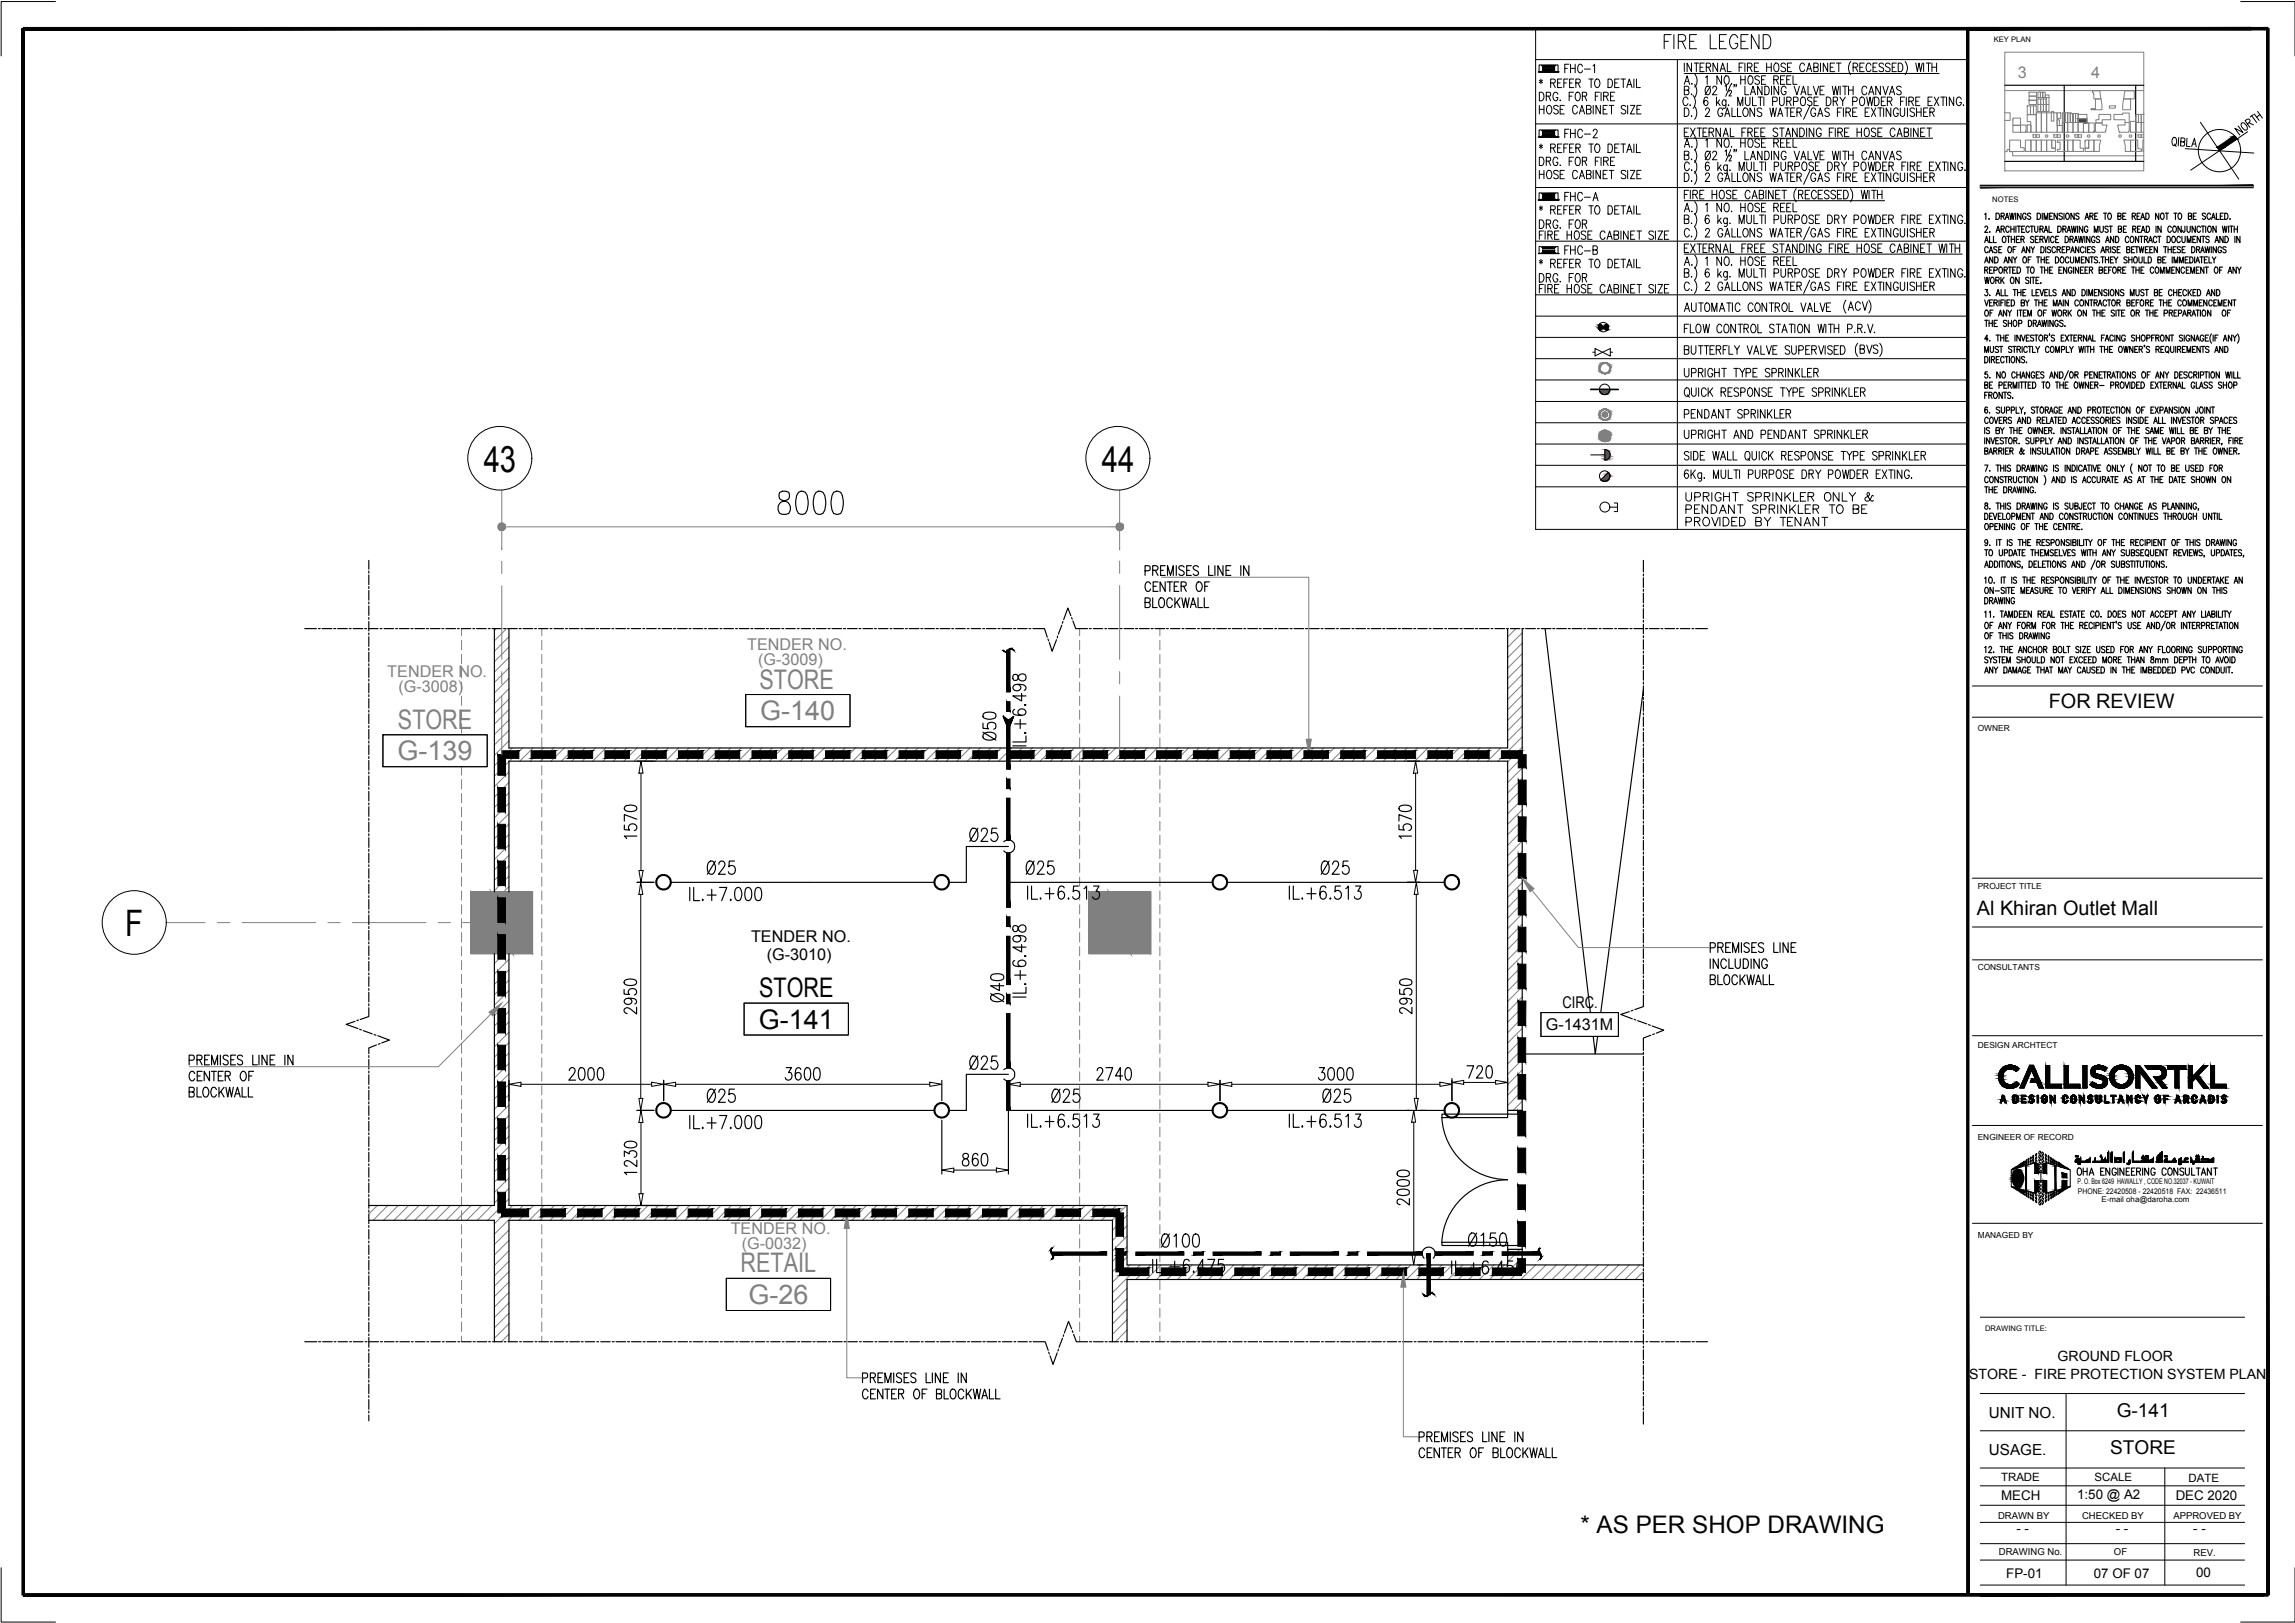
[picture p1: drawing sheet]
<svg xmlns="http://www.w3.org/2000/svg" width="420mm" height="297mm" viewBox="0 0 420 297" stroke-linecap="round" stroke-linejoin="round" font-family="sans-serif">
<defs><g id="words">
<g font-size="6.7">
<text x="88.6" y="86.4">43</text>
<text x="201.7" y="86.4">44</text>
<text x="22.9" y="171.4">F</text>
</g>
<g font-size="5.7">
<text x="176.7" y="155.2">Ø25</text>
<text x="128.8" y="161.2">Ø25</text>
<text x="187" y="161.2">Ø25</text>
<text x="240.9" y="161.2">Ø25</text>
<text x="176.7" y="196.8">Ø25</text>
<text x="268.1" y="229.3">Ø150</text>
</g>
<g font-size="5.3">
<text x="183.4" y="136.5" transform="rotate(-90 183.4 136.5)">Ø50</text>
<text x="184.9" y="184.5" transform="rotate(-90 184.9 184.5)">Ø40</text>
<text x="128.8" y="202.8">Ø25</text>
<text x="191.6" y="202.8">Ø25</text>
<text x="241.3" y="202.8">Ø25</text>
<text x="211.7" y="229.3">Ø100</text>
</g>
<g font-size="4.9" fill="#808080">
<text x="139.1" y="126.1">STORE</text>
<text x="139.2" y="131.8">G-140</text>
<text x="72.9" y="133.3">STORE</text>
<text x="72.8" y="139.2">G-139</text>
<text x="135.6" y="232.8">RETAIL</text>
<text x="137" y="238.7">G-26</text>
</g>
<g font-size="4.9">
<text x="139" y="182.4">STORE</text>
<text x="138.9" y="188.3">G-141</text>
</g>
<text font-size="4.4" x="289.3" y="280.7">* AS PER SHOP DRAWING</text>
<g font-size="3.6">
<text x="375.1" y="129.6">FOR REVIEW</text>
<text x="361.9" y="167.4">Al Khiran Outlet Mall</text>
</g>
<g font-size="3.5">
<text x="387.5" y="259.3">G-141</text>
<text x="386.3" y="266.1">STORE</text>
</g>
<g font-size="3" fill="#808080">
<text x="369.4" y="14.3">3</text>
<text x="382.9" y="14.3">4</text>
<text x="136.8" y="119">TENDER NO.</text>
<text x="70.9" y="123.9">TENDER NO.</text>
<text x="138.8" y="121.7">(G-3009)</text>
<text x="72.9" y="126.6">(G-3008)</text>
<text x="133.8" y="225.8">TENDER NO.</text>
<text x="135.8" y="228.5">(G-0032)</text>
</g>
<g font-size="3">
<text x="137.5" y="172.5">TENDER NO.</text>
<text x="140.4" y="175.6">(G-3010)</text>
<text x="286" y="184.6">CIRC.</text>
<text x="283" y="188.6">G-1431M</text>
</g>
<g font-size="2.8">
<text x="364.1" y="259.4">UNIT NO.</text>
<text x="364.1" y="266.3">USAGE.</text>
</g>
<g font-size="2.6">
<text x="376.7" y="249.2">GROUND FLOOR</text>
<text x="360.5" y="252.3">STORE - FIRE PROTECTION SYSTEM PLAN</text>
</g>
<g font-size="2.4">
<text x="366.4" y="274.6">MECH</text>
<text x="380.3" y="274.4">1:50 @ A2</text>
<text x="398.3" y="274.6">DEC 2020</text>
<text x="369.1" y="280.6">- -</text>
<text x="387.4" y="280.5">- -</text>
<text x="401.5" y="280.5">- -</text>
<text x="367.3" y="288.7">FP-01</text>
<text x="383.3" y="288.7">07 OF 07</text>
<text x="402" y="288.7">00</text>
</g>
<g font-size="2.1">
<text x="366.4" y="271.1">TRADE</text>
<text x="383.5" y="271.1">SCALE</text>
<text x="400.7" y="271.2">DATE</text>
</g>
<g font-size="1.7">
<text x="365.8" y="278">DRAWN BY</text>
<text x="381.2" y="278">CHECKED BY</text>
<text x="397.9" y="278">APPROVED BY</text>
<text x="365.9" y="284.6">DRAWING No.</text>
<text x="387" y="284.6">OF</text>
<text x="401.6" y="284.8">REV.</text>
</g>
<g font-size="1.5">
<text x="362.1" y="133.8">OWNER</text>
<text x="362.1" y="162.6">PROJECT TITLE</text>
<text x="362.1" y="177.6">CONSULTANTS</text>
<text x="362.1" y="191.9">DESIGN ARCHTECT</text>
<text x="362.1" y="208.7">ENGINEER OF RECORD</text>
<text x="362.1" y="226.6">MANAGED BY</text>
</g>
<g font-size="1.4">
<text x="365" y="7.7">KEY PLAN</text>
<text x="364.7" y="36.9">NOTES</text>
<text x="380.4" y="216.8">P. O. Box 6249 HAWALLY , CODE NO.32037 - KUWAIT</text>
<text x="380.4" y="218.5">PHONE: 22420508 - 22420518 FAX: 22436511</text>
<text x="384.7" y="219.9">E-mail oha@daroha.com</text>
<text x="363.4" y="243.5">DRAWING TITLE:</text>
</g>
</g></defs>
<!-- layer: General Layout mezz$0$S-280-M_COLUMN -->
<path d="M86.2 163.2h11.3v11.3h-11.3zM199.3 163.2h11.4v11.3h-11.4z" fill="none" stroke="#808080" stroke-width=".18"/>
<!-- layer: General Layout mezz$0$S-280-M_STRUCT_FRAME -->
<g fill="none" stroke="#808080" stroke-width=".18">
<path d="M84.5 115v1.4M84.5 117.2v1.7M84.5 119.8v1.7M99.2 115v1.4M99.2 117.2v1.7M99.2 119.8v1.7M197.7 115v1.4M197.7 117.2v1.7M197.7 119.8v1.7M212.3 115v1.4M212.3 117.2v1.7M212.3 119.8v1.7"/>
<path d="M84.5 122.3v1.7M84.5 124.9v1.7M84.5 127.4v1.7M84.5 129.9v1.7M84.5 132.5v1.7M84.5 135v1.8M84.5 137.6v1.7M99.2 122.3v1.7M99.2 124.9v1.7M99.2 127.4v1.7M99.2 129.9v1.7M99.2 132.5v1.7"/>
<path d="M99.2 135v1.8M99.2 137.6v1.7M197.7 122.3v1.7M197.7 124.9v1.7M197.7 127.4v1.7M197.7 129.9v1.7M197.7 132.5v1.7M197.7 135v1.8M197.7 137.6v1.7M212.3 122.3v1.7M212.3 124.9v1.7M212.3 127.4v1.7"/>
<path d="M212.3 129.9v1.7M212.3 132.5v1.7M212.3 135v1.8M212.3 137.6v1.7M84.5 140.2v1.6M84.5 142.7v1.7M84.5 145.2v1.7M84.5 147.8v1.7M84.5 150.3v1.7M84.5 152.9v1.7M84.5 155.4v1.7M84.5 158v1.7"/>
<path d="M99.2 140.2v1.6M99.2 142.7v1.7M99.2 145.2v1.7M99.2 147.8v1.7M99.2 150.3v1.7M99.2 152.9v1.7M99.2 155.4v1.7M99.2 158v1.7M197.7 140.2v1.6M197.7 142.7v1.7M197.7 145.2v1.7M197.7 147.8v1.7"/>
<path d="M197.7 150.3v1.7M197.7 152.9v1.7M197.7 155.4v1.7M197.7 158v1.7M212.3 140.2v1.6M212.3 142.7v1.7M212.3 145.2v1.7M212.3 147.8v1.7M212.3 150.3v1.7M212.3 152.9v1.7M212.3 155.4v1.7M212.3 158v1.7"/>
<path d="M84.5 160.5v1.7M84.5 163.1v1.6M84.5 165.6v1.7M84.5 168.1v1.7M84.5 170.7v1.7M84.5 173.3v1.6M84.5 175.8v1.7M84.5 178.3v1.7M99.2 160.5v1.7M99.2 163.1v1.6M99.2 165.6v1.7M99.2 168.1v1.7"/>
<path d="M99.2 170.7v1.7M99.2 173.3v1.6M99.2 175.8v1.7M99.2 178.3v1.7M197.7 160.5v1.7M197.7 163.1v1.6M197.7 165.6v1.7M197.7 168.1v1.7M197.7 170.7v1.7M197.7 173.3v1.6M197.7 175.8v1.7M197.7 178.3v1.7"/>
<path d="M212.3 160.5v1.7M212.3 163.1v1.6M212.3 165.6v1.7M212.3 168.1v1.7M212.3 170.7v1.7M212.3 173.3v1.6M212.3 175.8v1.7M212.3 178.3v1.7M84.5 180.9v1.7M84.5 183.4v1.7M84.5 186v1.6M84.5 188.5v1.7"/>
<path d="M84.5 191.1v1.7M84.5 193.6v1.7M84.5 196.2v1.7M84.5 198.7v1.7M99.2 180.9v1.7M99.2 183.4v1.7M99.2 186v1.6M99.2 188.5v1.7M99.2 191.1v1.7M99.2 193.6v1.7M99.2 196.2v1.7M99.2 198.7v1.7"/>
<path d="M197.7 180.9v1.7M197.7 183.4v1.7M197.7 186v1.6M197.7 188.5v1.7M197.7 191.1v1.7M197.7 193.6v1.7M197.7 196.2v1.7M212.3 180.9v1.7M212.3 183.4v1.7M212.3 186v1.6M212.3 188.5v1.7M212.3 191.1v1.7"/>
<path d="M212.3 193.6v1.7M212.3 196.2v1.7M212.3 198.7v1.7M84.5 201.2v1.7M84.5 203.8v1.7M84.5 206.3v1.8M84.5 208.9v1.7M84.5 211.4v1.7M84.5 214v1.7M84.5 216.5v1.7M84.5 219.1v1.7M99.2 201.2v1.7"/>
<path d="M99.2 203.8v1.7M99.2 206.3v1.8M99.2 208.9v1.7M99.2 211.4v1.7M99.2 214v1.7M99.2 216.5v1.7M99.2 219.1v1.7M197.7 203.8v1.7M197.7 206.3v1.8M197.7 208.9v1.7M197.7 211.4v1.7M197.7 214v1.7"/>
<path d="M197.7 216.5v1.7M197.7 219.1v1.7M212.3 201.2v1.7M212.3 203.8v1.7M212.3 206.3v1.8M212.3 208.9v1.7M212.3 211.4v1.7M212.3 214v1.7M212.3 216.5v1.7M212.3 219.1v1.7M84.5 221.6v1.7M84.5 224.1v1.8"/>
<path d="M84.5 226.7v1.7M84.5 229.3v1.7M84.5 231.8v1.7M84.5 234.3v1.7M84.5 236.9v1.7M84.5 239.4v1.7M99.2 221.6v1.7M99.2 224.1v1.8M99.2 226.7v1.7M99.2 229.3v1.7M99.2 231.8v1.7M99.2 234.3v1.7"/>
<path d="M99.2 236.9v1.7M99.2 239.4v1.7M197.7 221.6v1.7M197.7 224.1v1.8M197.7 226.7v1.7M197.7 229.3v1.7M197.7 231.8v1.7M197.7 234.3v1.7M197.7 236.9v1.7M197.7 239.4v1.7M212.3 221.6v1.7M212.3 231.8v1.7"/>
<path d="M212.3 234.3v1.7M212.3 236.9v1.7M212.3 239.4v1.7M84.5 242v1.7M84.5 244.5v1.1M99.2 242v1.7M99.2 244.5v1.1M197.7 242v1.7M197.7 244.5v1.1M212.3 242v1.7M212.3 244.5v1.1"/>
</g>
<!-- layer: 01_GROUND FLOOR PLAN$0$ae-00-col-gf-x$0$A-COL -->
<path d="M86.2 163.2h11.3v11.3h-11.3zM199.3 163.2h11.4v11.3h-11.4z" fill="none" stroke="#808080" stroke-width=".18"/>
<!-- layer: 01_GROUND FLOOR PLAN$0$ae-00-col-gf-x$0$A-COL-HATCH -->
<g fill="#808080" stroke="#808080" stroke-width=".18">
<path d="M89.9 163.2h7.6v11.3z"/>
<path d="M89.9 163.2l7.6 11.3h-3.6z"/>
<path d="M203 163.2h7.7v11.3z"/>
<path d="M203 163.2l7.7 11.3h-3.7z"/>
<path d="M86.2 163.2l7.7 11.3-4-11.3zM86.2 163.2l7.7 11.3h-7.7z"/>
<path d="M199.3 163.2l7.7 11.3-4-11.3zM199.3 163.2l7.7 11.3h-7.7z"/>
<path d="M86.2 163.2l7.7 11.3-4-11.3zM86.2 163.2l7.7 11.3h-7.7z"/>
<path d="M199.3 163.2l7.7 11.3-4-11.3zM199.3 163.2l7.7 11.3h-7.7z"/>
</g>
<!-- layer: 01_GROUND FLOOR PLAN$0$A-WA-HATCH -->
<g fill="none" stroke="#808080" stroke-width=".18">
<path d="M90.8 115l-.3 .4M92.8 115l-2.3 2.3M93.2 116.5l-2.7 2.7M93.2 118.4l-2.7 2.7M277.5 115l-1.5 1.6M278.7 115.8l-2.7 2.7M278.7 117.7l-2.7 2.7M278.7 119.6l-2.7 2.7M93.2 120.3l-2.7 2.7M93.2 122.2l-2.7 2.7M93.2 124.1l-2.7 2.7M93.2 126.1l-2.7 2.6"/>
<path d="M93.2 128l-2.7 2.6M93.2 129.9l-2.7 2.6M93.2 131.8l-2.7 2.6M93.2 133.7l-2.7 2.6M93.2 135.6l-2.7 2.6M93.2 139.4l-2.7 2.7M93.8 136.9l-3.3 3.3M95.7 136.9l-2.4 2.4M97.6 136.9l-2.4 2.4M99.5 136.9l-2.4 2.4M101.4 136.9l-2.4 2.4M103.3 136.9l-2.4 2.4"/>
<path d="M105.2 136.9l-2.4 2.4M107.1 136.9l-2.4 2.4M109 136.9l-2.4 2.4M110.9 136.9l-2.4 2.4M112.8 136.9l-2.4 2.4M114.7 136.9l-2.4 2.4M116.6 136.9l-2.4 2.4M118.5 136.9l-2.4 2.4M120.4 136.9l-2.4 2.4M122.3 136.9l-2.4 2.4M124.2 136.9l-2.4 2.4M126.2 136.9l-2.5 2.4"/>
<path d="M128.1 136.9l-2.5 2.4M130 136.9l-2.4 2.4M131.9 136.9l-2.4 2.4M133.8 136.9l-2.4 2.4M135.7 136.9l-2.4 2.4M137.6 136.9l-2.4 2.4M139.5 136.9l-2.4 2.4M141.4 136.9l-2.4 2.4M143.3 136.9l-2.4 2.4M145.2 136.9l-2.4 2.4M147.1 136.9l-2.4 2.4M149 136.9l-2.4 2.4"/>
<path d="M150.9 136.9l-2.4 2.4M152.8 136.9l-2.4 2.4M154.7 136.9l-2.4 2.4M156.6 136.9l-2.4 2.4M158.5 136.9l-2.4 2.4M160.4 136.9l-2.4 2.4M162.3 136.9l-2.4 2.4M164.3 136.9l-2.5 2.4M166.2 136.9l-2.5 2.4M168.1 136.9l-2.4 2.4M170 136.9l-2.4 2.4M171.9 136.9l-2.4 2.4"/>
<path d="M173.8 136.9l-2.4 2.4M175.7 136.9l-2.4 2.4M177.6 136.9l-2.4 2.4M179.5 136.9l-2.4 2.4M181.4 136.9l-2.4 2.4M183.3 136.9l-2.4 2.4M185.2 136.9l-2.4 2.4M187.1 136.9l-2.4 2.4M189 136.9l-2.4 2.4M190.9 136.9l-2.4 2.4M192.8 136.9l-2.4 2.4M194.7 136.9l-2.4 2.4"/>
<path d="M196.6 136.9l-2.4 2.4M198.5 136.9l-2.4 2.4M200.4 136.9l-2.4 2.4M202.4 136.9l-2.5 2.4M204.3 136.9l-2.5 2.4M206.2 136.9l-2.4 2.4M208.1 136.9l-2.4 2.4M210 136.9l-2.4 2.4M211.9 136.9l-2.4 2.4M213.8 136.9l-2.4 2.4M215.7 136.9l-2.4 2.4M217.6 136.9l-2.4 2.4"/>
<path d="M219.5 136.9l-2.4 2.4M221.4 136.9l-2.4 2.4M223.3 136.9l-2.4 2.4M225.2 136.9l-2.4 2.4M227.1 136.9l-2.4 2.4M229 136.9l-2.4 2.4M230.9 136.9l-2.4 2.4M232.8 136.9l-2.4 2.4M234.7 136.9l-2.4 2.4M236.6 136.9l-2.4 2.4M238.5 136.9l-2.4 2.4M240.5 136.9l-2.5 2.4"/>
<path d="M242.4 136.9l-2.5 2.4M244.3 136.9l-2.4 2.4M246.2 136.9l-2.4 2.4M248.1 136.9l-2.4 2.4M250 136.9l-2.4 2.4M251.9 136.9l-2.4 2.4M253.8 136.9l-2.4 2.4M255.7 136.9l-2.4 2.4M257.6 136.9l-2.4 2.4M259.5 136.9l-2.4 2.4M261.4 136.9l-2.4 2.4M263.3 136.9l-2.4 2.4"/>
<path d="M265.2 136.9l-2.4 2.4M267.1 136.9l-2.4 2.4M269 136.9l-2.4 2.4M270.9 136.9l-2.4 2.4M272.8 136.9l-2.4 2.4M274.7 136.9l-2.4 2.4M278.7 121.5l-2.7 2.7M278.7 123.4l-2.7 2.7M278.7 125.3l-2.7 2.7M278.7 127.2l-2.7 2.7M278.7 129.1l-2.7 2.7M278.7 131l-2.7 2.7"/>
<path d="M278.7 133l-2.7 2.6M278.7 134.9l-4.5 4.4M278.7 136.8l-2.7 2.6M278.7 138.7l-2.7 2.6M93.2 141.3l-2.7 2.7M93.2 143.2l-2.7 2.7M93.2 145.1l-2.7 2.7M93.2 147l-2.7 2.7M93.2 148.9l-2.7 2.7M93.2 150.8l-2.7 2.7M93.2 152.7l-2.7 2.7M93.2 154.6l-2.7 2.7"/>
<path d="M93.2 156.5l-2.7 2.7M93.2 158.4l-2.7 2.7M278.7 140.6l-2.7 2.6M278.7 142.5l-2.7 2.6M278.7 144.4l-2.7 2.7M278.7 146.3l-2.7 2.7M278.7 148.2l-2.7 2.7M278.7 150.1l-2.7 2.7M278.7 152l-2.7 2.7M278.7 153.9l-2.7 2.7M278.7 155.8l-2.7 2.7M278.7 157.7l-2.7 2.7"/>
<path d="M278.7 159.6l-2.7 2.7M92.3 174.5l-1.8 1.8M93.2 160.3l-2.7 2.7M93.2 162.2l-1 1M93.2 175.6l-2.7 2.7M93.2 179.4l-2.7 2.7M93.2 177.5l-2.7 2.7M278.7 161.5l-2.7 2.7M278.7 163.4l-2.7 2.7M278.7 165.3l-2.7 2.7M278.7 167.2l-2.7 2.8M278.7 169.1l-2.7 2.8"/>
<path d="M278.7 171.1l-2.7 2.7M278.7 173l-2.7 2.7M278.7 174.9l-2.7 2.7M278.7 176.8l-2.7 2.7M278.7 178.7l-2.7 2.7M93.2 183.2l-2.7 2.7M93.2 185.1l-2.7 2.7M93.2 187l-2.7 2.7M93.2 188.9l-2.7 2.7M93.2 192.7l-2.7 2.7M93.2 196.5l-2.7 2.7M93.2 198.4l-2.7 2.7"/>
<path d="M93.2 181.3l-2.7 2.7M93.2 190.8l-2.7 2.7M93.2 194.6l-2.7 2.7M278.7 180.6l-2.7 2.7M278.7 182.5l-2.7 2.7M278.7 184.4l-2.7 2.7M278.7 186.3l-2.7 2.7M278.7 188.2l-2.7 2.7M278.7 190.1l-2.7 2.7M278.7 192l-2.7 2.7M278.7 193.9l-2.7 2.7M278.7 195.8l-2.7 2.7"/>
<path d="M278.7 197.7l-2.7 2.7M278.7 199.6l-2.7 2.7M93.2 202.3l-2.7 2.6M93.2 206.1l-2.7 2.6M93.2 209.9l-2.7 2.6M93.2 211.8l-2.7 2.6M93.2 215.6l-2.7 2.7M93.2 200.3l-2.7 2.7M93.2 204.2l-2.7 2.6M93.2 208l-2.7 2.6M93.2 213.7l-2.7 2.7M93.2 217.5l-2.7 2.7"/>
<path d="M93.2 219.4l-3.9 3.9M278.7 201.5l-1.7 1.7M69.1 220.6l-1.6 1.6M71 220.6l-2.7 2.7M72.9 220.6l-2.7 2.7M74.8 220.6l-2.7 2.7M76.7 220.6l-2.7 2.7M78.6 220.6l-2.7 2.7M80.5 220.6l-2.6 2.7M82.4 220.6l-2.6 2.7M84.3 220.6l-2.6 2.7M86.2 220.6l-2.6 2.7"/>
<path d="M88.1 220.6l-2.6 2.7M90 220.6l-2.6 2.7M93.2 228.9l-2.7 2.7M93.2 232.7l-2.7 2.7M93.2 236.5l-2.7 2.7M93.2 225.1l-2.7 2.7M93.2 227l-2.7 2.7M93.2 230.8l-2.7 2.7M93.2 234.6l-2.7 2.7M93.2 238.4l-2.7 2.7M93.9 220.6l-3.4 3.4M95.8 220.6l-5.3 5.3"/>
<path d="M97.7 220.6l-2.7 2.7M99.6 220.6l-2.7 2.7M101.5 220.6l-2.7 2.7M103.4 220.6l-2.7 2.7M105.3 220.6l-2.7 2.7M107.2 220.6l-2.7 2.7M109.1 220.6l-2.7 2.7M111 220.6l-2.7 2.7M112.9 220.6l-2.7 2.7M114.8 220.6l-2.7 2.7M116.7 220.6l-2.7 2.7M118.6 220.6l-2.6 2.7"/>
<path d="M120.5 220.6l-2.6 2.7M122.4 220.6l-2.6 2.7M124.3 220.6l-2.6 2.7M126.2 220.6l-2.6 2.7M128.1 220.6l-2.6 2.7M130 220.6l-2.6 2.7M132 220.6l-2.7 2.7M133.9 220.6l-2.7 2.7M135.8 220.6l-2.7 2.7M137.7 220.6l-2.7 2.7M139.6 220.6l-2.7 2.7M141.5 220.6l-2.7 2.7"/>
<path d="M143.4 220.6l-2.7 2.7M145.3 220.6l-2.7 2.7M147.2 220.6l-2.7 2.7M149.1 220.6l-2.7 2.7M151 220.6l-2.7 2.7M152.9 220.6l-2.7 2.7M154.8 220.6l-2.7 2.7M156.7 220.6l-2.6 2.7M158.6 220.6l-2.6 2.7M160.5 220.6l-2.6 2.7M162.4 220.6l-2.6 2.7M164.3 220.6l-2.6 2.7"/>
<path d="M166.2 220.6l-2.6 2.7M168.1 220.6l-2.6 2.7M170.1 220.6l-2.7 2.7M172 220.6l-2.7 2.7M173.9 220.6l-2.7 2.7M175.8 220.6l-2.7 2.7M177.7 220.6l-2.7 2.7M179.6 220.6l-2.7 2.7M181.5 220.6l-2.7 2.7M183.4 220.6l-2.7 2.7M185.3 220.6l-2.7 2.7M187.2 220.6l-2.7 2.7"/>
<path d="M189.1 220.6l-2.7 2.7M191 220.6l-2.7 2.7M192.9 220.6l-2.7 2.7M194.8 220.6l-2.6 2.7M196.7 220.6l-2.6 2.7M198.6 220.6l-2.6 2.7M200.5 220.6l-2.6 2.7M202.4 220.6l-2.6 2.7M204.3 220.6l-2.6 2.7M206.2 220.6l-2.6 2.7M206.3 222.4l-2.6 2.8M206.3 224.4l-2.6 2.7"/>
<path d="M206.3 226.3l-2.6 2.7M206.3 228.2l-2.6 2.7M206.3 230.1l-2.6 2.7M206.3 235.8l-2.6 2.7M206.3 237.7l-2.6 2.7M206.3 239.6l-2.6 2.7M206.8 231.5l-3.1 3.2M208.7 231.5l-5 5.1M210.7 231.5l-2.8 2.7M212.6 231.5l-2.8 2.7M214.5 231.5l-2.7 2.7M216.4 231.5l-2.7 2.7"/>
<path d="M218.3 231.5l-2.7 2.7M220.2 231.5l-2.7 2.7M222.1 231.5l-2.7 2.7M224 231.5l-2.7 2.7M225.9 231.5l-2.7 2.7M227.8 231.5l-2.7 2.7M229.7 231.5l-2.7 2.7M231.6 231.5l-2.7 2.7M233.5 231.5l-2.7 2.7M235.4 231.5l-2.7 2.7M237.3 231.5l-2.7 2.7M239.2 231.5l-2.7 2.7"/>
<path d="M241.1 231.5l-2.7 2.7M243 231.5l-2.7 2.7M244.9 231.5l-2.7 2.7M246.8 231.5l-2.7 2.7M248.8 231.5l-2.8 2.7M250.7 231.5l-2.8 2.7M252.6 231.5l-2.7 2.7M254.5 231.5l-2.7 2.7M256.4 231.5l-2.7 2.7M258.3 231.5l-2.7 2.7M260.2 231.5l-2.7 2.7M262.1 231.5l-2.7 2.7"/>
<path d="M264 231.5l-2.7 2.7M265.9 231.5l-2.7 2.7M267.8 231.5l-2.7 2.7M269.7 231.5l-2.7 2.7M271.6 231.5l-2.7 2.7M273.5 231.5l-2.7 2.7M275.4 231.5l-2.7 2.7M278.7 230.1l-4.1 4.1M279.2 231.5l-2.7 2.7M281.1 231.5l-2.7 2.7M283 231.5l-2.7 2.7M284.9 231.5l-2.7 2.7"/>
<path d="M286.9 231.5l-2.8 2.7M288.8 231.5l-2.8 2.7M290.7 231.5l-2.7 2.7M292.6 231.5l-2.7 2.7M294.5 231.5l-2.7 2.7M296.4 231.5l-2.7 2.7M298.3 231.5l-2.7 2.7M300.2 231.5l-2.7 2.7M300.9 232.7l-1.5 1.5M93.2 242.3l-2.7 2.6M93.2 240.4l-2.7 2.6M93.2 244.2l-1.4 1.4"/>
<path d="M206.3 241.5l-2.6 2.7M206.3 243.4l-2.1 2.2M206.3 245.3l-.2 .3"/>
</g>
<!-- layer: 01_GROUND FLOOR PLAN$0$A-WALL_INT -->
<path d="M90.5 115v48.2M93.2 115v21.9h182.8v-21.9M278.7 115v88.2h-2.7v-63.9h-182.8v23.9M90.5 174.5v46.1h-23M93.2 174.5v46.1h113.1v10.9h69.7v-2.8M67.5 223.3h23v22.3M278.7 228.7v2.8h22.2M300.9 234.2h-94.6v11.4M93.2 245.6v-22.3h110.5v22.3" fill="none" stroke="#000" stroke-width=".21"/>
<!-- layer: 01_GROUND FLOOR PLAN$0$A-ELEV-FINE -->
<path d="M282.9 115l9.2 77.9 8.8-66.7M278.7 192.9h22.2" fill="none" stroke="#000" stroke-width=".21"/>
<!-- layer: 01_GROUND FLOOR PLAN$0$A-DOOR -->
<path d="M264 204.5a12 12 0 0 0 12 11.4M264 203.9h12v.6h-12zM276 215.9a12 12 0 0 0-12 11.4M276 203.2h2.7v.7h-2.7zM264 227.4h12v.6h-12z" fill="none" stroke="#000" stroke-width=".21"/>
<!-- layer: ae-00-anno-gf-rmt-200-x$0$G-Wipe -->
<path d="M70.1 134.5h19.1M136.5 127.1h19.1M136.2 183.6h19.1M282.1 185.3h14.2M133 234h19.1" fill="none" stroke="#fff" stroke-width=".18"/>
<g fill="#fff" stroke="#fff" stroke-width=".18">
<path d="M136.2 183.6v5.8h19.1zM136.2 183.6h19.1v5.8z"/>
<path d="M136.5 127.1v5.9h19.1zM136.5 127.1h19.1v5.9z"/>
<path d="M282.1 185.3v4.4h14.2zM282.1 185.3h14.2v4.4z"/>
<path d="M70.1 134.5v5.8h19.1zM70.1 134.5h19.1v5.8z"/>
<path d="M133 234v5.8h19.1zM133 234h19.1v5.8z"/>
</g>
<path d="M70.1 134.5h19.1v5.8h-19.1zM136.5 127.1h19.1v5.9h-19.1zM136.2 183.6h19.1v5.8h-19.1zM282.1 185.3h14.2v4.4h-14.2zM133 234h19.1v5.8h-19.1z" fill="none" stroke="#000" stroke-width=".18"/>
<!-- layer: ae-00-anno-gf-rmt-200-x$0$A-FLOR-IDEN -->
<path d="M70.1 134.5h19.1v5.8h-19.1zM136.5 127.1h19.1v5.9h-19.1zM136.2 183.6h19.1v5.8h-19.1zM282.1 185.3h14.2v4.4h-14.2zM133 234h19.1v5.8h-19.1z" fill="none" stroke="#000" stroke-width=".18"/>
<!-- layer: AE-GRID-B1-X$0$A-GRID -->
<g fill="none" stroke="#808080" stroke-width=".18">
<path d="M91.9 89.7v10.8M205 89.7v10.7M91.9 102.7v2.3M91.9 107.2v13.5M205 102.7v2.2M205 107.2v13.5M91.9 122.9v2.3M91.9 127.4v10.7M205 122.9v2.3M205 127.4v10.7M30.4 168.9h7.1M39.8 168.9h2.3"/>
<path d="M44.3 168.9h13.5M60 168.9h2.3M64.5 168.9h13.5M80.2 168.9h2.3M84.7 168.9h7.2"/>
</g>
<!-- layer: AE-GRID-B1-X$0$A-GRID-IDEN -->
<g fill="none" stroke="#000" stroke-width=".18">
<circle cx="91.5" cy="83.9" r="5.8"/>
<circle cx="204.7" cy="83.9" r="5.8"/>
<circle cx="24.6" cy="168.8" r="5.8"/>
</g>
<!-- layer: AV-00-GF PLAN-B2-X$0$A-TEXT -->
<g fill="none" stroke="#000" stroke-width=".21">
<path d="M209.6 104.5l.8-.1 .2-.3-.1-.4-.3-.2h-.6v1.8M209.6 110.3l.8-.1 .1-.6-.3-.2h-.6v1.8h.6l.3-.2v-.6l-.3-.1M210.7 106.9a.5 .5 0 0 0-.8-.3 1.19 1.19 0 0 0 .1 1.6 .52 .52 0 0 0 .7-.4M211 104.4l.8-.1 .2-.3-.1-.3-.2-.2h-.7v1.8M211 109.4v1.8h.8M211.1 107.3h.6M211.5 104.4l.5 .9M212 106.5h-.9v1.7h.9M212.4 109.5l.1-.1a.93 .93 0 0 1 .6 1.5l-.3 .3a.93 .93 0 0 1-.5-1.5zM212.5 104.4h.5M213.3 103.5h-.8v1.8h.8M213.3 106.5v1.7l-.9-1.7v1.7"/>
<path d="M213.7 106.5h.9M213.7 105.3v-1.8l.6 1.8 .5-1.8v1.8M214.2 106.5v1.7M214.6 109.8a.49 .49 0 0 0-.7-.3 1.24 1.24 0 0 0 .1 1.7 .52 .52 0 0 0 .6-.4M215 107.3h.5M215.1 109.4v1.8M215.3 103.5v1.8M215.4 110.2l.6 1M215.8 106.5h-.8v1.7h.8M216 109.4l-.9 1.2M216.2 107.3l.8-.1 .1-.5-.3-.2h-.6v1.7M216.4 109.4l.3 1.8 .3-1.8 .4 1.8 .3-1.8"/>
<path d="M216.7 107.3l.5 .9M216.8 103.8a.52 .52 0 0 0-.6-.3 .52 .52 0 0 0-.4 .5l.1 .2 .8 .4 .1 .5a.57 .57 0 0 1-1 0M217.3 104.4h.5M217.9 111.2l.5-1.8 .6 1.8M218.1 103.5h-.8v1.8h.8M218.1 110.6h.7M219.2 106.6l.2-.1a.89 .89 0 0 1 .7 .9 .89 .89 0 0 1-.7 .8 1.14 1.14 0 0 1-.2-1.6zM219.3 109.4v1.8h.8M219.4 103.8a.52 .52 0 0 0-.5-.3 .52 .52 0 0 0-.5 .5l.2 .2 .7 .4 .1 .5a.57 .57 0 0 1-1 0M220.5 109.4v1.8h.8M220.6 107.3h.5M221.3 103.5v1.8h.8"/>
<path d="M221.4 106.5h-.8v1.7M222.4 103.5v1.8M223.9 103.5v1.8l-.9-1.8v1.8M224.5 104.4h.5M225.3 103.5h-.8v1.8h.8M227.2 103.5v1.8M228.6 103.5v1.8l-.9-1.8v1.8M313.1 173.5l.8-.1 .1-.3v-.4l-.3-.2h-.6v1.8M313.1 179.3l.8-.1 .1-.6-.3-.2h-.6v1.8h.6l.3-.2v-.6l-.3-.1M313.1 175.5v1.7M314.5 173.4l.8-.1 .2-.3-.2-.4-.8-.1v1.8M314.5 178.4v1.8h.8"/>
<path d="M314.6 175.5v1.7l-1-1.7v1.7M315 173.4l.5 .9M315.8 178.5l.2-.1a.93 .93 0 0 1 .5 1.5l-.2 .3a.93 .93 0 0 1-.6-1.5zM315.9 173.4h.6M316.1 175.9a.52 .52 0 0 0-.7-.4 .52 .52 0 0 0-.4 .6l.1 .7a.47 .47 0 0 0 .5 .5 .47 .47 0 0 0 .5-.5M316.5 175.5v1.7h.8M316.8 172.5h-.9v1.8h.9M317.2 174.3v-1.8l.6 1.8 .5-1.8v1.8M317.7 175.5v1.2a.47 .47 0 0 0 .4 .5 .47 .47 0 0 0 .5-.5v-1.2M318.1 178.8a.49 .49 0 0 0-.8-.3 1.24 1.24 0 0 0 .2 1.7 .52 .52 0 0 0 .6-.4M318.6 178.4v1.8M318.8 172.5v1.8"/>
<path d="M318.9 179.2l.6 1M319.2 175.5a.93 .93 0 0 1 .9 .6 .93 .93 0 0 1-.3 1.1h-.6zM319.5 178.4l-.9 1.2M319.8 178.4l.4 1.8 .3-1.8 .3 1.8 .4-1.8M320.3 172.8a.52 .52 0 0 0-.6-.3 .52 .52 0 0 0-.4 .5l.1 .2 .8 .4 .1 .5a.57 .57 0 0 1-1 0M320.6 175.5v1.7M320.7 173.4h.6M321.6 172.5h-.9v1.8h.9M321.6 179.6h.6M322.1 175.5v1.7l-1-1.7v1.7M322.8 178.4v1.8h.8M322.9 172.8a.52 .52 0 0 0-.6-.3 .52 .52 0 0 0-.4 .5l.2 .2 .6 .4 .2 .5a.57 .57 0 0 1-1 0"/>
<path d="M323.6 175.9a.49 .49 0 0 0-.8-.3 1.19 1.19 0 0 0 .1 1.6 .54 .54 0 0 0 .7-.6h-.4M323.9 178.4v1.8h.8M324.7 172.5v1.8h.8M325.9 172.5v1.8M327.4 172.5v1.8l-1-1.8v1.8M327.9 173.4h.6M328.8 172.5h-.9v1.8h.9M34.6 194h.8l.2-.3-.1-.4-.2-.2h-.7v1.8M34.6 199.8h.8l.1-.6-.2-.2h-.7v1.8h.7l.2-.2v-.6l-.2-.2M35.6 196.5a.47 .47 0 0 0-.4-.4 .47 .47 0 0 0-.5 .4l-.1 .7a.52 .52 0 0 0 .4 .6 .52 .52 0 0 0 .6-.4M36.1 194l.8-.1 .1-.3-.1-.4-.8-.1v1.8M36.1 199v1.8h.8"/>
<path d="M36.1 196.9h.6M36.5 194l.5 .9M37 196.1h-.9v1.7h.9M37.4 199.1l.1-.1a.97 .97 0 0 1 .8 .7 .97 .97 0 0 1-.4 1 .54 .54 0 0 1-.6 0 .54 .54 0 0 1-.2-.6v-.4zM37.5 194h.5M38.4 193.1h-.9v1.8h.9M38.4 196.1v1.7l-1-1.7v1.7M38.7 196.1h.9M38.7 194.9v-1.8l.6 1.8 .5-1.8v1.8M39.2 196.1v1.7M39.6 199.4a.47 .47 0 0 0-.4-.4 .47 .47 0 0 0-.5 .4v.9a.47 .47 0 0 0 .5 .5 .47 .47 0 0 0 .4-.5M40 196.9h.5"/>
<path d="M40.1 199v1.8M40.3 193.1v1.8M40.4 199.8l.6 1M40.9 196.1h-.9v1.7h.9M41 199l-.9 1.2M41.2 196.9l.8-.1 .1-.6-.3-.1h-.6v1.7M41.4 199l.3 1.8 .3-1.8 .4 1.8 .3-1.8M41.7 196.9l.5 .9M41.8 193.4a.48 .48 0 0 0-.6-.3 .48 .48 0 0 0-.3 .6l.8 .4a.49 .49 0 0 1-.1 .8 .49 .49 0 0 1-.7-.3M42.2 194h.6M43.1 193.1h-.9v1.8h.9M44.3 196.2a.56 .56 0 0 1 .6 0 .56 .56 0 0 1 .2 .6v.4a.56 .56 0 0 1-.6 .6 .56 .56 0 0 1-.5-.6v-.4z"/>
<path d="M44.3 199v1.8h.8M44.4 193.4a.48 .48 0 0 0-.6-.3 .48 .48 0 0 0-.3 .6l.7 .3a.48 .48 0 0 1 .1 .8 .48 .48 0 0 1-.7 0l-.1-.2M45.5 199v1.8h.8M45.6 196.9h.5M46.3 193.1v1.8h.8M46.4 196.1h-.8v1.7M47.4 193.1v1.8M48.9 193.1v1.8l-.9-1.8v1.8M49.4 194h.6M50.3 193.1h-.9v1.8h.9M52.2 193.1v1.8M53.6 193.1v1.8l-.9-1.8v1.8"/>
<path d="M321.4 180.2l.5-1.8 .6 1.8M42.9 200.8l.6-1.8 .5 1.8M43.1 200.2h.7M157.9 252.2l.8-.1 .1-.2v-.5l-.3-.1h-.6v1.8M158.9 254.7a.47 .47 0 0 0-.4-.5 .47 .47 0 0 0-.5 .5v.9a.47 .47 0 0 0 .5 .4 .47 .47 0 0 0 .4-.4M159.3 252.1l.8-.1 .2-.2-.2-.4-.8-.1v1.8M159.4 255.1h.5M159.8 252.1l.5 1M160.3 254.2h-.9v1.8h.9M160.7 252.1h.6M161.6 251.3h-.9v1.8h.9M161.6 254.2v1.8l-.9-1.8v1.8"/>
<path d="M162 254.2h.9M162 253.1v-1.8l.6 1.8 .5-1.8v1.8M162.4 254.2v1.8M163.2 255.1h.6M163.6 251.3v1.8M164.1 254.2h-.9v1.8h.9M164.5 255.1l.8-.1 .1-.6-.3-.2h-.6v1.8M165 255.1l.4 .9M165.1 251.5a.48 .48 0 0 0-.6-.2 .48 .48 0 0 0-.3 .6l.7 .4a.49 .49 0 0 1-.1 .7 .49 .49 0 0 1-.7-.2M165.5 252.1h.6M166.4 251.3h-.9v1.8h.9M167.6 254.3a.56 .56 0 0 1 .5 .1 .56 .56 0 0 1 .3 .5l-.1 .7a.47 .47 0 0 1-.5 .4 .47 .47 0 0 1-.5-.4 1.16 1.16 0 0 1 .3-1.3z"/>
<path d="M167.7 251.5a.48 .48 0 0 0-.6-.2 .48 .48 0 0 0-.3 .6l.6 .3a.48 .48 0 0 1 .2 .7 .48 .48 0 0 1-.7 .1l-.1-.2M168.8 255.1h.6M169.5 251.3v1.8h.9M169.7 254.2h-.9v1.8M170.7 251.3v1.8M171.5 255.1l.8-.1v-.6l-.3-.2h-.5v1.8h.5l.3-.2v-.5l-.3-.2M172.2 251.3v1.8l-1-1.8v1.8M172.7 252.1h.6M172.8 254.2v1.8h.9M173.6 251.3h-.9v1.8h.9M174.2 254.3l.1-.1a.93 .93 0 0 1 .6 1.6l-.3 .2a.93 .93 0 0 1-.5-1.5zM175.4 251.3v1.8"/>
<path d="M176.4 254.7a.49 .49 0 0 0-.7-.4 1.24 1.24 0 0 0 .1 1.7 .52 .52 0 0 0 .6-.4M176.9 251.3v1.8l-.9-1.8v1.8M176.9 254.2v1.8M177.2 255l.6 1M177.8 254.2l-.9 1.2M178.2 254.2l.3 1.8 .4-1.8 .3 1.8 .3-1.8M179.7 256l.6-1.8 .5 1.8M179.9 255.4h.7M181.1 254.2v1.8h.8M182.3 254.2v1.8h.8M259.8 263l.8-.1 .1-.2v-.5l-.3-.1h-.6v1.7M260.8 265.4a.47 .47 0 0 0-.4-.4 .47 .47 0 0 0-.5 .4v.9a.47 .47 0 0 0 .5 .5 .47 .47 0 0 0 .4-.5"/>
<path d="M261.2 262.9l.8-.1 .2-.2-.2-.4-.8-.1v1.7M261.3 265.8h.5M261.7 262.9l.5 .9M262.2 265h-.9v1.8h.9M262.6 262.9h.6M263.5 262.1h-.9v1.7h.9M263.5 265v1.8l-.9-1.8v1.8M263.9 265h.9M263.9 263.8v-1.7l.6 1.7 .5-1.7v1.7M264.3 265v1.8M265.1 265.8h.6M265.5 262.1v1.7"/>
<path d="M266 265h-.9v1.8h.9M266.4 265.8h.8l.1-.6-.3-.2h-.6v1.8M266.9 265.8l.4 1M267 262.3a.52 .52 0 0 0-.6-.3 .52 .52 0 0 0-.4 .5l.1 .2 .7 .4 .2 .5a.57 .57 0 0 1-1 0M267.4 262.9h.6M268.3 262.1h-.9v1.7h.9M269.3 265.2a.47 .47 0 0 1 .5-.2 .47 .47 0 0 1 .4 .4v.9a.47 .47 0 0 1-.5 .5 .47 .47 0 0 1-.5-.5v-.6zM269.6 262.3a.54 .54 0 0 0-1 0l.2 .4 .7 .4 .1 .5a.54 .54 0 0 1-1 0M270.7 265.8h.6M271.4 262.1v1.7h.8M271.6 265h-.9v1.8M272.6 262.1v1.7"/>
<path d="M273.3 265.8h.9v-.6l-.3-.2h-.6v1.8h.6l.3-.2v-.6l-.3-.2M274.1 262.1v1.7l-1-1.7v1.7M274.6 262.9h.6M274.7 265v1.8h.8M275.5 262.1h-.9v1.7h.9M276.1 265.1l.1-.1a.93 .93 0 0 1 .6 1.5l-.3 .3a.93 .93 0 0 1-.5-1.6zM277.3 262.1v1.7M278.3 265.4a.49 .49 0 0 0-.7-.3 1.24 1.24 0 0 0 .1 1.7 .52 .52 0 0 0 .6-.5M278.8 262.1v1.7l-1-1.7v1.7M278.8 265v1.8M279.1 265.8l.6 1M279.7 265l-.9 1.2"/>
<path d="M280.1 265l.3 1.8 .4-1.8 .3 1.8 .3-1.8M281.6 266.8l.6-1.8 .5 1.8M281.8 266.2h.7M283 265v1.8h.8M284.2 265v1.8h.8"/>
</g>
<g fill="#808080" stroke="#808080" stroke-width=".18">
<path d="M155 222l.5 2.8h-.9z"/>
<path d="M239.1 135.3h1l-.5 2.8z"/>
<path d="M278.7 160.7l2.1 1.9-.7 .6z"/>
<path d="M89.5 185.2l2.4-1.6-1.7 2.3z"/>
<path d="M256.9 232.8l.5 2.8h-.9z"/>
</g>
<path d="M212.6 105.6h27v29.7M280.5 162.9l8.5 10.5h24.1M89.9 185.6l-9.6 9.6h-45.7M155 224.8v27.4h2.9M256.9 235.6v27.4h2.9" fill="none" stroke="#808080" stroke-width=".18"/>
<!-- layer: AV-00-GF PLAN-B1-X$0$A-DIM -->
<g fill="none" stroke="#000" stroke-width=".21">
<path d="M55.8 115h2.1M58.3 115h.3M59 115h1.7M61.1 115h.4M61.8 115h1.8M63.9 115h.4M64.6 115h1.8M66.8 115h.3M67.5 115h1.7M67.5 102.6v1.6M67.5 104.5v.4M67.5 105.2v1.8"/>
<path d="M67.5 107.3v.4M67.5 108.1v1.7M67.5 110.2v.3M67.5 110.9v1.7M67.5 113v.4M67.5 113.7v1.8M67.5 115.9v.3M67.5 116.5v1.8M67.5 118.6v.4M67.5 119.4v1.7M69.6 115h.3M70.3 115h1.8"/>
<path d="M72.4 115h.4M73.1 115h1.8M75.2 115h.4M75.9 115h1.8M78.1 115h.3M78.8 115h1.8M80.9 115h.3M81.6 115h1.8M83.7 115h.4M84.5 115h1.7M86.6 115h.3M87.2 115h1.8"/>
<path d="M89.4 115h.3M90.1 115h1.8M92.2 115h.4M92.9 115h1.8M95 115h.4M95.8 115h1.7M97.9 115h.3M98.6 115h1.7M100.7 115h.3M101.4 115h1.8M103.5 115h.4M104.2 115h1.8"/>
<path d="M106.3 115h.4M107.1 115h1.7M109.2 115h.4M109.9 115h1.8M112 115h.4M112.7 115h1.8M114.9 115h.3M115.6 115h1.7M117.7 115h.3M118.4 115h1.7M120.5 115h.4M121.2 115h1.8"/>
<path d="M123.3 115h.4M124 115h1.8M126.2 115h.3M126.9 115h1.8M129 115h.3M129.7 115h1.7M131.8 115h.4M132.5 115h1.8M134.7 115h.3M135.3 115h1.8M137.5 115h.3M138.2 115h1.8"/>
<path d="M140.3 115h.4M141 115h1.8M143.1 115h.4M143.8 115h1.8M146 115h.3M146.7 115h1.7M148.8 115h.3M149.5 115h1.8M151.6 115h.4M152.3 115h1.8M154.4 115h.4M155.2 115h1.7"/>
<path d="M157.3 115h.3M158 115h1.8M160.1 115h.3M160.8 115h1.8M162.9 115h.4M163.6 115h1.8M165.8 115h.3M166.5 115h1.7M168.6 115h.4M169.3 115h1.8M171.4 115h.4M172.1 115h1.8"/>
<path d="M174.2 115h.4M175 115h1.7M177.1 115h.3M177.8 115h1.7M179.9 115h.4M180.6 115h1.8M182.7 115h.4M183.4 115h1.8M185.5 115h.4M186.3 115h1.7M188.4 115h.3M189.1 115h2.1l.5 1.6"/>
<path d="M191.9 117l.1 .3M193.4 117.1l-.8 2.1-.5-1.6M193.6 116.4l-.1 .3M194.4 114.4l-.6 1.7M194.6 113.7l-.1 .4M196 112.7l-.5-1.4-.8 2.1M196.2 113l.1 .3M196.4 113.7l.5 1.3h2.2M199.4 115h.4M200.2 115h1.7M202.3 115h.3M202.9 115h1.8"/>
<path d="M205.1 115h.3M205.8 115h1.8M207.9 115h.4M208.6 115h1.8M210.7 115h.4M211.5 115h1.7M213.6 115h.3M214.3 115h1.7M216.4 115h.3M217.1 115h1.8M219.2 115h.4M219.9 115h1.8"/>
<path d="M222 115h.4M222.8 115h1.7M224.9 115h.4M225.6 115h1.8M227.7 115h.3M228.4 115h1.8M230.5 115h.4M231.3 115h1.7M233.4 115h.3M234.1 115h1.7M236.2 115h.4M236.9 115h1.8"/>
<path d="M239 115h.4M239.7 115h1.8M241.9 115h.3M242.6 115h1.7M244.7 115h.3M245.4 115h1.7M247.5 115h.4M248.2 115h1.8M250.4 115h.3M251 115h1.8M253.2 115h.3M253.9 115h1.8"/>
<path d="M256 115h.4M256.7 115h1.8M258.8 115h.4M259.5 115h1.8M261.7 115h.3M262.4 115h1.7M264.5 115h.3M265.2 115h1.8M267.3 115h.4M268 115h1.8M270.1 115h.4M270.8 115h1.8"/>
<path d="M273 115h.3M273.7 115h1.8M275.8 115h.3M276.5 115h1.8M278.6 115h.4M279.3 115h1.8M281.5 115h.3M282.2 115h1.7M284.3 115h.3M285 115h1.8M287.1 115h.4M287.8 115h1.8"/>
<path d="M289.9 115h.4M290.7 115h1.7M292.8 115h.3M293.5 115h1.7M295.6 115h.4M296.3 115h1.8M298.4 115h.4M299.1 115h1.8M300.9 102.6v2.1M300.9 105.1v.3M300.9 105.7v1.8M300.9 107.9v.3"/>
<path d="M300.9 108.6v1.7M300.9 110.7v.4M300.9 111.4v1.8M300.9 113.5v.4M300.9 114.2v1.8M300.9 116.4v.3M300.9 117.1v1.7M300.9 119.2v.3M300.9 119.9v1.8M301.2 115h.4M302 115h1.7M304.1 115h.3"/>
<path d="M304.8 115h1.8M306.9 115h.4M307.6 115h1.8M309.8 115h.3M310.4 115h2.2M67.5 121.5v.4M67.5 122.2v1.8M67.5 124.3v.4M67.5 125v1.8M67.5 127.2v.3M67.5 127.9v1.7M67.5 130v.3"/>
<path d="M67.5 130.7v1.7M67.5 132.8v.4M67.5 133.5v1.8M67.5 135.6v.4M67.5 136.3v1.8M67.5 138.5v.3M67.5 139.2v1.8M300.9 122v.4M300.9 122.7v1.8M300.9 124.8v.4M300.9 125.5v1.8M300.9 127.7v.3"/>
<path d="M300.9 128.4v1.8M300.9 130.5v.3M300.9 131.2v1.8M300.9 133.3v.4M300.9 134v1.8M300.9 136.2v.3M300.9 136.8v1.8M300.9 139v.3M300.9 139.7v1.8M67.5 141.3v.3M67.5 142v1.8M67.5 144.1v.4"/>
<path d="M67.5 144.9v1.7M67.5 147v.3M67.5 147.6v1.8M67.5 149.8v.3M67.5 150.5v1.8M67.5 152.6v.4M67.5 153.3v1.8M67.5 155.4v.4M67.5 156.2v1.7M67.5 158.3v.3M67.5 159v1.7M300.9 141.8v.4"/>
<path d="M300.9 142.5v1.8M300.9 144.6v.4M300.9 145.4v1.7M300.9 147.5v.3M300.9 148.2v1.7M300.9 150.3v.4M300.9 151v1.8M300.9 153.1v.4M300.9 153.8v1.8M300.9 155.9v.4M300.9 156.7v1.7M300.9 158.8v.4"/>
<path d="M300.9 159.5v1.8M67.5 161.1v.3M67.5 161.8v1.8M67.5 163.9v.4M67.5 164.6v1.8M67.5 166.7v.4M67.5 167.5v1.7M67.5 169.6v.4M67.5 170.3v1.8M67.5 172.4v.3M67.5 173.1v1.8M67.5 175.2v.4"/>
<path d="M67.5 176v1.7M67.5 178.1v.3M67.5 178.8v1.7M300.9 161.6v.4M300.9 162.3v1.8M300.9 164.5v.3M300.9 165.2v1.7M300.9 167.3v.3M300.9 168v1.7M300.9 170.1v.4M300.9 170.8v1.8M300.9 172.9v.4"/>
<path d="M300.9 173.6v1.8M300.9 175.8v.3M300.9 176.5v1.8M300.9 178.6v.3M300.9 179.3v1.7M65 186.9l-1.6 .6 2.1 .7M65.6 186.7l-.3 .1M65.8 188.4l.4 .1M66.5 188.6l1.7 .6M67.5 184.4v1.6l-1.5 .6M67.5 180.9v.4M67.5 181.6v1.8"/>
<path d="M67.5 183.7v.4M67.5 193.2v.3M67.5 193.9v1.8M67.5 196v.4M67.5 196.7v1.8M67.5 198.9v.3M67.5 199.5v1.8M68.5 189.3l.3 .2M68.9 191.2l-1.4 .6v1.1M69.2 189.6l2.1 .8-1.4 .5M69.6 191l-.3 .1M298.3 185.2l-1.6 .5 2.1 .8"/>
<path d="M299 184.9l-.4 .1M299.2 186.5l.3 .2M299.8 186.8l1.7 .6M300.9 182.1v2.1l-1.6 .6M300.9 181.4v.4M300.9 192.6v.3M300.9 193.3v1.8M300.9 195.4v.4M300.9 196.1v1.8M300.9 198.3v.3M300.9 199v1.7M301.8 187.5l.3 .1"/>
<path d="M302.2 189.5l-1.3 .5v2.3M302.5 187.8l2.1 .7-1.4 .6M302.9 189.2l-.3 .1M67.5 201.7v.3M67.5 202.4v1.8M67.5 204.5v.4M67.5 205.2v1.8M67.5 207.3v.4M67.5 208.1v1.7M67.5 210.2v.3M67.5 210.9v1.7M67.5 213v.3"/>
<path d="M67.5 213.7v1.8M67.5 215.8v.4M67.5 216.5v1.8M67.5 218.6v.4M67.5 219.4v1.7M300.9 201.1v.4M300.9 201.8v1.8M300.9 203.9v.4M300.9 204.6v1.8M300.9 206.7v.4M300.9 207.5v1.7M300.9 209.6v.3"/>
<path d="M300.9 210.3v1.7M300.9 212.4v.4M300.9 213.1v1.8M300.9 215.3v.3M300.9 215.9v1.8M300.9 218v.4M300.9 218.8v1.7M67.5 221.5v.4M67.5 222.2v1.8M67.5 224.3v.3M67.5 225v1.8M67.5 227.1v.4"/>
<path d="M67.5 227.9v1.7M67.5 230v.3M67.5 230.7v1.7M67.5 232.8v.4M67.5 233.5v1.8M67.5 235.6v.4M67.5 236.3v1.8M67.5 238.4v.4M67.5 239.2v1.7M300.9 220.9v.4M300.9 221.6v1.8M300.9 223.7v.4"/>
<path d="M300.9 224.4v1.8M300.9 226.6v.3M300.9 227.3v1.7M300.9 229.4v.3M300.9 230.1v1.7M300.9 232.2v.4M300.9 232.9v1.8M300.9 235v.4M300.9 235.7v1.8M300.9 237.9v.3M300.9 238.6v1.8M55.8 245.6h2.2"/>
<path d="M58.3 245.6h.4M59.1 245.6h1.7M61.2 245.6h.3M61.9 245.6h1.7M64 245.6h.3M64.7 245.6h1.8M66.8 245.6h.4M67.5 245.6h1.8M67.5 241.3v.3M67.5 242v1.7M67.5 244.1v.4M67.5 244.8v1.8"/>
<path d="M67.5 247v.3M67.5 247.6v1.8M67.5 249.8v.3M67.5 250.5v1.8M67.5 252.6v.4M67.5 253.3v1.8M67.5 255.4v.4M67.5 256.1v1.8M67.5 258.3v.3M67.5 259v1M69.6 245.6h.4M70.4 245.6h1.7"/>
<path d="M72.5 245.6h.4M73.2 245.6h1.8M75.3 245.6h.3M76 245.6h1.8M78.1 245.6h.4M78.9 245.6h1.7M81 245.6h.3M81.7 245.6h1.7M83.8 245.6h.4M84.5 245.6h1.8M86.6 245.6h.4M87.3 245.6h1.8"/>
<path d="M89.5 245.6h.3M90.2 245.6h1.7M92.3 245.6h.3M93 245.6h1.7M95.1 245.6h.4M95.8 245.6h1.8M98 245.6h.3M98.6 245.6h1.8M100.8 245.6h.3M101.5 245.6h1.8M103.6 245.6h.4M104.3 245.6h1.8"/>
<path d="M106.4 245.6h.4M107.1 245.6h1.8M109.3 245.6h.3M110 245.6h1.7M112.1 245.6h.3M112.8 245.6h1.8M114.9 245.6h.4M115.6 245.6h1.8M117.7 245.6h.4M118.4 245.6h1.8M120.6 245.6h.3M121.3 245.6h1.8"/>
<path d="M123.4 245.6h.3M124.1 245.6h1.8M126.2 245.6h.4M126.9 245.6h1.8M129.1 245.6h.3M129.8 245.6h1.7M131.9 245.6h.3M132.6 245.6h1.8M134.7 245.6h.4M135.4 245.6h1.8M137.5 245.6h.4M138.3 245.6h1.7"/>
<path d="M140.4 245.6h.3M141.1 245.6h1.7M143.2 245.6h.4M143.9 245.6h1.8M146 245.6h.4M146.7 245.6h1.8M148.8 245.6h.4M149.6 245.6h1.7M151.7 245.6h.3M152.4 245.6h1.8M154.5 245.6h.4M155.2 245.6h1.8"/>
<path d="M157.4 245.6h.3M158 245.6h1.8M160.2 245.6h.3M160.9 245.6h1.7M163 245.6h.4M163.7 245.6h1.8M165.8 245.6h.4M166.5 245.6h1.8M168.7 245.6h.3M169.4 245.6h1.7M171.5 245.6h.3M172.2 245.6h1.7"/>
<path d="M174.3 245.6h.4M175 245.6h1.8M177.1 245.6h.4M177.8 245.6h1.8M180 245.6h.3M180.7 245.6h1.8M182.8 245.6h.3M183.5 245.6h1.8M185.6 245.6h.4M186.4 245.6h1.7M188.5 245.6h.3M189.1 245.6h2.2l.6 1.5"/>
<path d="M192 247.5l.1 .3M193.5 247.6l-.7 2.1-.6-1.6M193.8 246.9l-.1 .4M194.5 244.9l-.6 1.7M194.7 244.3l-.1 .3M196.2 243.2l-.6-1.4-.7 2.2M196.3 243.5l.1 .4M196.6 244.2l.5 1.4h2M199.5 245.6h.4M200.2 245.6h1.8M202.3 245.6h.4M203 245.6h1.8"/>
<path d="M205.1 245.6h.4M205.9 245.6h1.7M208 245.6h.3M208.7 245.6h1.7M210.8 245.6h.4M211.5 245.6h1.8M213.7 245.6h.3M214.3 245.6h1.8M216.5 245.6h.3M217.2 245.6h1.7M219.3 245.6h.4M220 245.6h1.8"/>
<path d="M222.1 245.6h.4M222.8 245.6h1.8M225 245.6h.3M225.7 245.6h1.7M227.8 245.6h.3M228.5 245.6h1.8M230.6 245.6h.4M231.3 245.6h1.8M233.4 245.6h.4M234.1 245.6h1.8M236.3 245.6h.3M237 245.6h1.8"/>
<path d="M239.1 245.6h.3M239.8 245.6h1.8M241.9 245.6h.4M242.6 245.6h1.8M244.8 245.6h.3M245.4 245.6h1.8M247.6 245.6h.3M248.3 245.6h1.8M250.4 245.6h.4M251.1 245.6h1.8M253.2 245.6h.4M254 245.6h1.7"/>
<path d="M256.1 245.6h.3M256.8 245.6h1.7M258.9 245.6h.3M259.6 245.6h1.8M261.7 245.6h.4M262.4 245.6h1.8M264.5 245.6h.4M265.3 245.6h1.7M267.4 245.6h.3M268.1 245.6h1.8M270.2 245.6h.4M270.9 245.6h1.8"/>
<path d="M273.1 245.6h.3M273.7 245.6h1.8M275.8 245.6h.4M276.6 245.6h1.7M278.7 245.6h.4M279.4 245.6h1.8M281.5 245.6h.4M282.2 245.6h1.8M284.4 245.6h.3M285.1 245.6h1.7M287.2 245.6h.3M287.9 245.6h1.7"/>
<path d="M290 245.6h.4M290.7 245.6h1.8M292.8 245.6h.4M293.5 245.6h1.8M295.7 245.6h.3M296.4 245.6h1.8M298.5 245.6h.3M299.2 245.6h1.7M300.9 240.7v.3M300.9 241.4v1.7M300.9 243.5v.4M300.9 244.2v1.8"/>
<path d="M300.9 246.4v.3M300.9 247v1.8M300.9 249.2v.3M300.9 249.9v1.8M300.9 252v.4M300.9 252.7v1.8M300.9 254.8v.4M300.9 255.6v1.7M300.9 257.7v.3M300.9 258.4v2.2M301.3 245.6h.4M302 245.6h1.8"/>
<path d="M304.2 245.6h.3M304.8 245.6h1.8M307 245.6h.3M307.7 245.6h1.8M309.8 245.6h.4M310.5 245.6h2.1"/>
</g>
<!-- layer: LEASE LINE -->
<g fill="#000" stroke="#000" stroke-width=".18">
<path d="M91.9 137.4v1.4l3.1-1.4zM91.9 138.8l3.1-1.4v1.4z"/>
<path d="M97.2 137.4v1.4l4.5-1.4zM97.2 138.8l4.5-1.4v1.4z"/>
<path d="M104 137.4v1.4l4.5-1.4zM104 138.8l4.5-1.4v1.4z"/>
<path d="M110.7 137.4v1.4l4.5-1.4zM110.7 138.8l4.5-1.4v1.4z"/>
<path d="M117.5 137.4v1.4l4.5-1.4zM117.5 138.8l4.5-1.4v1.4z"/>
<path d="M124.2 137.4v1.4l4.5-1.4zM124.2 138.8l4.5-1.4v1.4z"/>
<path d="M130.9 137.4v1.4l4.5-1.4zM130.9 138.8l4.5-1.4v1.4z"/>
<path d="M137.7 137.4v1.4l4.5-1.4zM137.7 138.8l4.5-1.4v1.4z"/>
<path d="M144.4 137.4v1.4l4.5-1.4zM144.4 138.8l4.5-1.4v1.4z"/>
<path d="M151.1 137.4v1.4l4.5-1.4zM151.1 138.8l4.5-1.4v1.4z"/>
<path d="M157.9 137.4v1.4l4.4-1.4zM157.9 138.8l4.4-1.4v1.4z"/>
<path d="M164.6 137.4v1.4l4.5-1.4zM164.6 138.8l4.5-1.4v1.4z"/>
<path d="M171.4 137.4v1.4l4.5-1.4zM171.4 138.8l4.5-1.4v1.4z"/>
<path d="M178.1 137.4v1.4l4.5-1.4zM178.1 138.8l4.5-1.4v1.4z"/>
<path d="M184.8 137.4v1.4l4.5-1.4zM184.8 138.8l4.5-1.4v1.4z"/>
<path d="M191.6 137.4v1.4l4.4-1.4zM191.6 138.8l4.4-1.4v1.4z"/>
<path d="M198.3 137.4v1.4l4.5-1.4zM198.3 138.8l4.5-1.4v1.4z"/>
<path d="M205 137.4v1.4l4.5-1.4zM205 138.8l4.5-1.4v1.4z"/>
<path d="M211.8 137.4v1.4l4.4-1.4zM211.8 138.8l4.4-1.4v1.4z"/>
<path d="M218.5 137.4v1.4l4.5-1.4zM218.5 138.8l4.5-1.4v1.4z"/>
<path d="M225.2 137.4v1.4l4.5-1.4zM225.2 138.8l4.5-1.4v1.4z"/>
<path d="M231.9 137.4v1.4l4.6-1.4zM231.9 138.8l4.6-1.4v1.4z"/>
<path d="M238.7 137.4v1.4l4.5-1.4zM238.7 138.8l4.5-1.4v1.4z"/>
<path d="M245.4 137.4v1.4l4.5-1.4zM245.4 138.8l4.5-1.4v1.4z"/>
<path d="M252.2 137.4v1.4l3.1-1.4zM252.2 138.8l3.1-1.4v1.4zM255.3 137.4v1.4z"/>
<path d="M255.3 137.4v1.4l3.9-1.4zM255.3 138.8l3.9-1.4v1.4z"/>
<path d="M261.4 137.4v1.4l4.5-1.4zM261.4 138.8l4.5-1.4v1.4z"/>
<path d="M268.1 137.4v1.4l4.5-1.4zM268.1 138.8l4.5-1.4v1.4z"/>
<path d="M274.9 137.4v1.4l3.8-1.4zM274.9 138.8l3.8-1.4v1.4z"/>
<path d="M278 138.1l1.4 2.4v-2.4zM278 138.1l1.4 2.4h-1.4z"/>
<path d="M91.1 150.9v4.4h1.4zM91.1 150.9h1.4v4.4z"/>
<path d="M91.1 144.1v4.5h1.4zM91.1 144.1h1.4v4.5z"/>
<path d="M91.1 138.1v3.8h1.4zM91.1 138.1h1.4v3.8zM91.1 138.1h1.4z"/>
<path d="M278 156.2l1.4 4.5v-4.5zM278 156.2l1.4 4.5h-1.4z"/>
<path d="M278 142.8l1.4 4.5v-4.5zM278 142.8l1.4 4.5h-1.4z"/>
<path d="M278 149.5l1.4 4.5v-4.5zM278 149.5l1.4 4.5h-1.4z"/>
<path d="M91.1 171.1v4.4h1.4zM91.1 171.1h1.4v4.4z"/>
<path d="M91.1 164.3v4.5h1.4zM91.1 164.3h1.4v4.5z"/>
<path d="M91.1 157.6v4.5h1.4zM91.1 157.6h1.4v4.5z"/>
<path d="M278 163l1.4 4.5v-4.5zM278 163l1.4 4.5h-1.4z"/>
<path d="M278 169.7l1.4 4.5v-4.5zM278 169.7l1.4 4.5h-1.5z"/>
<path d="M277.9 176.4l1.5 4.6v-4.5zM277.9 176.4l1.5 4.6h-1.5z"/>
<path d="M91.1 191.3v4.5h1.4zM91.1 191.3h1.4v4.5z"/>
<path d="M91.1 184.6v4.4h1.4zM91.1 184.6h1.4v4.4z"/>
<path d="M91.1 177.8v4.5h1.4zM91.1 177.8h1.4v4.5z"/>
<path d="M277.9 189.9l1.4 4.5v-4.5zM277.9 189.9l1.4 4.5h-1.4z"/>
<path d="M277.9 196.7l1.4 4.5v-4.5zM277.9 196.7l1.4 4.5h-1.4z"/>
<path d="M277.9 183.2l1.4 4.5 .1-4.5zM277.9 183.2l1.4 4.5h-1.4z"/>
<path d="M91.1 211.5v4.5h1.4zM91.1 211.5h1.4v4.5z"/>
<path d="M91.1 204.8v4.4h1.4zM91.1 204.8h1.4v4.4z"/>
<path d="M91.1 198v4.5h1.4zM91.1 198h1.4v4.5z"/>
<path d="M277.9 216.9l1.4 4.4v-4.4zM277.9 216.9l1.4 4.4h-1.4z"/>
<path d="M277.9 203.4l1.4 4.5v-4.5zM277.9 203.4l1.4 4.5h-1.4z"/>
<path d="M277.9 210.1l1.4 4.5v-4.5zM277.9 210.1l1.4 4.5h-1.4z"/>
<path d="M91.1 218.2v3.8h1.4zM91.1 218.2h1.4v3.8z"/>
<path d="M91.9 222.7h4.9v-1.4zM91.9 221.3h4.9l-4.9 1.4zM91.9 221.3v1.4z"/>
<path d="M99 222.7h4.5v-1.4zM99 221.3h4.5l-4.5 1.4z"/>
<path d="M105.7 222.7h4.5v-1.4zM105.7 221.3h4.5l-4.5 1.4z"/>
<path d="M112.5 222.7h4.5v-1.4zM112.5 221.3h4.5l-4.5 1.4z"/>
<path d="M119.3 222.7h4.4v-1.4zM119.3 221.3h4.4l-4.4 1.4z"/>
<path d="M126 222.7h4.5v-1.4zM126 221.3h4.5l-4.5 1.4z"/>
<path d="M132.7 222.7h4.5v-1.4zM132.7 221.3h4.5l-4.5 1.4z"/>
<path d="M139.4 222.7h4.5v-1.4zM139.4 221.3h4.5l-4.5 1.4z"/>
<path d="M146.2 222.7h4.5v-1.4zM146.2 221.3h4.5l-4.5 1.4z"/>
<path d="M152.9 222.7h4.5v-1.4zM152.9 221.3h4.5l-4.5 1.4z"/>
<path d="M159.6 222.7h4.5v-1.4zM159.6 221.3h4.5l-4.5 1.4z"/>
<path d="M166.4 222.7h4.5v-1.4zM166.4 221.3h4.5l-4.5 1.4z"/>
<path d="M173.1 222.7h4.5v-1.4zM173.1 221.3h4.5l-4.5 1.4z"/>
<path d="M179.9 222.7h4.5v-1.4zM179.9 221.3h4.5l-4.5 1.4z"/>
<path d="M186.6 222.7h4.5v-1.4zM186.6 221.3h4.5l-4.5 1.4z"/>
<path d="M193.3 222.7h4.5v-1.4zM193.3 221.3h4.5l-4.5 1.4z"/>
<path d="M204.3 228.5v4.3h1.4zM204.3 228.5h1.4v4.3z"/>
<path d="M204.3 222v4.3h1.4zM204.3 222h1.4v4.3z"/>
<path d="M200.1 222.7h4.9v-1.4zM200.1 221.3h4.9l-4.9 1.4z"/>
<path d="M205 233.5h5.4v-1.4zM205 232.1h5.4l-5.4 1.4zM205 232.1v1.4z"/>
<path d="M212.6 233.5h4.5v-1.4zM212.6 232.1h4.5l-4.5 1.4z"/>
<path d="M219.3 233.5h4.5v-1.4zM219.3 232.1h4.5l-4.5 1.4z"/>
<path d="M226.1 233.5h4.4v-1.4zM226.1 232.1h4.4l-4.4 1.4z"/>
<path d="M232.8 233.5h4.5v-1.4zM232.8 232.1h4.5l-4.5 1.4z"/>
<path d="M239.5 233.5h4.5v-1.4zM239.5 232.1h4.5l-4.5 1.4z"/>
<path d="M246.3 233.5h4.4v-1.4zM246.3 232.1h4.4l-4.4 1.4z"/>
<path d="M253 233.5h4.5v-1.4zM253 232.1h4.5l-4.5 1.4z"/>
<path d="M259.8 233.5h4.4v-1.4zM259.8 232.1h4.4l-4.4 1.4z"/>
<path d="M266.5 233.5h4.5v-1.4zM266.5 232.1h4.5l-4.5 1.4z"/>
<path d="M273.2 233.5h5.4v-1.4zM273.2 232.1h5.4l-5.4 1.4z"/>
<path d="M277.9 223.6l1.4 4.5v-4.5zM277.9 223.6l1.4 4.5h-1.4z"/>
<path d="M277.9 230.4l1.4 2.4v-2.4zM277.9 230.4l1.4 2.4h-1.4zM277.9 232.8h1.4z"/>
</g>
<path d="M255.9 137.7l-1.1 .8" fill="none" stroke="#000" stroke-width=".18"/>
<!-- layer: AE-GRID-B1-X$0$A-GRID-DIM -->
<path d="M93.3 96.4h110.3M91.9 100.3v.4M205 100.3v.4" fill="none" stroke="#808080" stroke-width=".18"/>
<!-- layer: 0 -->
<g fill="#808080" stroke="#808080" stroke-width=".18">
<path d="M91.1 96.4l.1 .4 .7-.4zM91.2 96.8l.7-.4-.4 .6zM91.9 96.4l-.4 .6 .4 .1z"/>
<path d="M91.9 96.4v.7l.3-.1zM91.9 96.4l.6 .4-.3 .2zM91.9 96.4l.6 .4v-.4z"/>
<path d="M91.9 96.4h.6v-.4zM92.2 95.8l.3 .2-.6 .4zM91.9 95.7v.7l.3-.6z"/>
<path d="M91.5 95.8l.4 .6v-.7zM91.2 96l.3-.2 .4 .6zM91.2 96l-.1 .4h.8z"/>
<path d="M205 96.4h.7l-.1-.4zM205.4 95.8l.2 .2-.6 .4zM205 95.7v.7l.4-.6z"/>
<path d="M204.6 95.8l.4 .6v-.7zM204.4 96l.2-.2 .4 .6zM204.4 96l-.1 .4h.7z"/>
<path d="M204.3 96.4l.1 .4 .6-.4zM204.4 96.8l.6-.4-.4 .6zM205 96.4l-.4 .6 .4 .1z"/>
<path d="M205 96.4v.7l.4-.1zM205 96.4l.6 .4-.2 .2zM205 96.4l.6 .4 .1-.4z"/>
</g>
<path d="M92.5 96.4h.8M203.6 96.4h.7" fill="none" stroke="#808080" stroke-width=".18"/>
<!-- layer: AE-GRID-B1-X$0$A-GRID-DIM -->
<path d="M142.7 90.1a.98 .98 0 0 0 .4 1.4l.6 .2a1.39 1.39 0 0 1 .7 2.3 1.41 1.41 0 0 1-1.8-.2 1.36 1.36 0 0 1 .8-2.1l.7-.2a.98 .98 0 0 0 .3-1.4l-.5-.2h-.6zM146.2 90.1l.4-.2 .8 .2a3.8 3.8 0 0 1 0 3.9l-.4 .1-.8-.1a3.8 3.8 0 0 1 0-3.9zM149.4 90.1l.5-.2 .8 .2a3.8 3.8 0 0 1 0 3.9l-.5 .1-.8-.1a3.8 3.8 0 0 1 0-3.9zM152.6 90.1l.5-.2 .8 .2a4.1 4.1 0 0 1 0 3.9l-.5 .1-.8-.1a4.1 4.1 0 0 1 0-3.9z" fill="none" stroke="#000" stroke-width=".21"/>
<!-- layer: 00-FP-Upright Sprinklers -->
<g fill="none" stroke="#000" stroke-width=".38">
<circle cx="121.5" cy="161.5" r="1.33"/>
<circle cx="172.4" cy="161.5" r="1.33"/>
<circle cx="223.3" cy="161.5" r="1.33"/>
<circle cx="265.8" cy="161.5" r="1.33"/>
<circle cx="121.5" cy="203.2" r="1.33"/>
<circle cx="172.4" cy="203.2" r="1.33"/>
<circle cx="223.3" cy="203.2" r="1.33"/>
<circle cx="265.8" cy="203.2" r="1.33"/>
</g>
<!-- layer: 00-FP-Branch Pipe -->
<path d="M184.6 154.9h-7.7v6.6h-3.1M122.8 161.5h48.3M184.6 161.5h37.4M224.7 161.5h39.8M184.6 196.6h-7.7v6.6h-3.1M122.8 203.2h48.3M184.6 203.2h37.4M224.7 203.2h39.8" fill="none" stroke="#000" stroke-width=".21"/>
<!-- layer: 00-FP-Main Pipe -->
<g fill="#000" stroke="#000" stroke-width=".18">
<path d="M184.3 119l.6 7.6v-7.6zM184.3 119l.6 7.6h-.6z"/>
<path d="M184.3 131.9l.6 8.9v-8.9zM184.3 131.9l.6 8.9h-.6z"/>
<path d="M184.3 142.6l.6 1.7v-1.7zM184.3 142.6l.6 1.7h-.6z"/>
<path d="M184.3 146.1l.6 7.6v-7.6zM184.3 146.1l.6 7.6h-.6zM184.3 153.7h.6z"/>
<path d="M184.3 156.1l.6 10v-10zM184.3 156.1l.6 10h-.6z"/>
<path d="M184.3 167.8l.6 1.8v-1.8zM184.3 167.8l.6 1.8h-.6z"/>
<path d="M184.3 171.4l.6 8.8v-8.8zM184.3 171.4l.6 8.8h-.6z"/>
<path d="M184.3 185.5l.6 9.9v-9.9zM184.3 185.5l.6 9.9h-.6zM184.3 195.4h.6z"/>
<path d="M184.3 197.8l.6 5.4v-5.4zM184.3 197.8l.6 5.4h-.6z"/>
<path d="M192.6 229.7h10v-.6zM192.6 229.1h10l-10 .6z"/>
<path d="M204.4 229.7h1.8v-.6zM204.4 229.1h1.8l-1.8 .6z"/>
<path d="M207.9 229.7h8.8v-.6zM207.9 229.1h8.8l-8.8 .6z"/>
<path d="M222.1 229.7h8.8v-.6zM222.1 229.1h8.8l-8.8 .6z"/>
<path d="M232.7 229.7h1.7v-.6zM232.7 229.1h1.7l-1.7 .6z"/>
<path d="M236.2 229.7h8.9v-.6zM236.2 229.1h8.9l-8.9 .6z"/>
<path d="M246.8 229.7h1.8v-.6zM246.8 229.1h1.8l-1.8 .6z"/>
<path d="M250.4 229.7h10v-.6zM250.4 229.1h10l-10 .6z"/>
<path d="M261.2 229.4v7.5h.7zM261.2 229.4h.7v7.5z"/>
<path d="M262.8 229.7h6.9v-.6zM262.8 229.1h6.9l-6.9 .6zM262.8 229.1v.6z"/>
<path d="M275 229.7h6.9v-.6zM275 229.1h6.9l-6.9 .6z"/>
</g>
<!-- layer: 00-FP-Anno. Text -->
<g fill="none" stroke="#000" stroke-width=".21">
<path d="M185.4 136.5h2.4M185.5 123.5a.6 .6 0 0 0-.1 .7 .6 .6 0 0 0 .6 .3 1.07 1.07 0 0 0 .6-.9 .71 .71 0 0 1 1.1 0 .71 .71 0 0 1-.3 1.1 .71 .71 0 0 1-1-.6v-.4a.53 .53 0 0 0-.9-.2zM185.8 129.8l-.3 .1-.1 .5a1.3 1.3 0 0 0 1.6 .5l.5-.1a.65 .65 0 0 0 .1-.9 .65 .65 0 0 0-.9-.1 .59 .59 0 0 0-.3 .9l.6 .2M185.8 132.5h2M186.2 125.3a.61 .61 0 0 1 .6 .9 .69 .69 0 0 1-.9 .2 .69 .69 0 0 1-.4-.9 1.88 1.88 0 0 1 2.2 0l.1 .5-.3 .4M186.8 131.7v1.6M187 126.9v1.4l-1.6-.9h2.4M187.6 134.1h.2zM187.6 129h.2zM187.8 134.7v1.1h-2.4M126.3 162.4v2.4M127 162.4v2.4h1.1"/>
<path d="M128.7 164.6v.2zM129.5 163.8h1.6M130.3 162.8v2M131.7 162.4h1.4l-1 2.4M133.8 164.6v.2zM134.8 162.5l.5-.1a1.48 1.48 0 0 1 .4 2l-.2 .3-.5 .1a1.17 1.17 0 0 1-.5-1.4l.1-.5zM136.6 162.5l.5-.1a1.17 1.17 0 0 1 .5 1.4l-.1 .6-.2 .3-.4 .1a1.17 1.17 0 0 1-.5-1.4zM138.4 162.5l.5-.1a1.17 1.17 0 0 1 .5 1.4l-.2 .9-.5 .1a1.17 1.17 0 0 1-.5-1.4zM185.5 169.5a.65 .65 0 0 0 .3 1h.2l.4-.3a.75 .75 0 0 1 .6-.9 .75 .75 0 0 1 .8 .8 .78 .78 0 0 1-.9 .5 .78 .78 0 0 1-.5-.9 .56 .56 0 0 0-.9-.2zM185.8 175.8l-.3 .1-.1 .4a1.3 1.3 0 0 0 1.6 .6l.7-.3a.71 .71 0 0 0-.5-.9 .71 .71 0 0 0-.8 .6v.3l.6 .3M185.8 178.5h2M186.2 171.2a.64 .64 0 0 1 .7 .7 .76 .76 0 0 1-.8 .5 .76 .76 0 0 1-.7-.6l.1-.3a2.14 2.14 0 0 1 2.2 0l.1 .4-.1 .3-.2 .1"/>
<path d="M186.8 177.6v1.7M187 172.9v1.3l-1.6-.9h2.4M187.7 174.9l.1 .1-.1 .1-.1-.1zM188.1 162.2v2.4M188.8 162.2v2.4h1.1M190.4 164.5h.2l-.1 .1zM191.3 163.6h1.7M192.2 162.5v2.1M194.8 162.5l-.1-.2-.3-.1-.4 .1a2.38 2.38 0 0 0 0 2.2 .71 .71 0 0 0 .9-.5 .71 .71 0 0 0-.5-.9 .64 .64 0 0 0-.7 .7M195.5 164.5h.2l-.1 .1zM197.4 162.2h-.8l-.1 1a.75 .75 0 0 1 1 0 .75 .75 0 0 1 .1 1 .63 .63 0 0 1-.7 .4 .63 .63 0 0 1-.5-.5M198.5 162.6l.4-.4v2.4"/>
<path d="M200.2 162.2h1l-.5 .9a.75 .75 0 0 1 .6 .8 .75 .75 0 0 1-.8 .7l-.3-.1-.2-.4M236.1 162.2v2.4M236.8 162.2v2.4h1.1M238.4 164.4v.2zM239.3 163.6h1.6M240.1 162.5v2.1M242.7 162.5v-.2l-.3-.1-.5 .1a2.38 2.38 0 0 0 0 2.2 .71 .71 0 0 0 1-.5 .71 .71 0 0 0-.6-.9 .64 .64 0 0 0-.7 .7M243.5 164.5h.2l-.2 .1zM245.4 162.2h-.9l-.1 1a.75 .75 0 0 1 1 0 .75 .75 0 0 1 .1 1 .63 .63 0 0 1-.6 .4 .63 .63 0 0 1-.6-.5M246.4 162.6l.4-.4v2.4M248.2 162.2h.9l-.5 .9a.71 .71 0 0 1 .6 1.1 .71 .71 0 0 1-1.3-.1M185.4 182.5h2.4"/>
<path d="M187.6 180.1h.2zM187.8 180.7v1.1h-2.4M126.3 204.2v2.4M127 204.2v2.4h1.1M128.7 206.3v.3zM129.5 205.5h1.6M130.3 204.5v2.1M131.7 204.2h1.4l-1 2.4M133.8 206.3v.3zM134.8 204.3l.5-.1a1.48 1.48 0 0 1 .4 1.9l-.2 .3-.5 .2a1.17 1.17 0 0 1-.5-1.4l.1-.6zM136.6 204.3l.5-.1a1.15 1.15 0 0 1 .5 1.3l-.1 .6-.2 .3-.4 .2a1.17 1.17 0 0 1-.5-1.4zM138.4 204.3l.5-.1a1.15 1.15 0 0 1 .5 1.3l-.2 .9-.5 .2a1.17 1.17 0 0 1-.5-1.4z"/>
<path d="M188.1 203.9v2.4M188.8 203.9v2.4h1.1M190.5 206.1v.2zM191.3 205.3h1.7M192.2 204.2v2.1M194.8 204.2l-.1-.2-.4-.1a1.3 1.3 0 0 0-.6 1.6l.1 .5a.65 .65 0 0 0 .9 .1 .65 .65 0 0 0 .1-.9 .59 .59 0 0 0-.8-.3l-.3 .6M195.6 206.1v.2zM197.4 203.9h-.8l-.1 1a.75 .75 0 0 1 1.2 .6 .75 .75 0 0 1-1.1 .7l-.2-.3M198.5 204.4l.4-.5v2.4M200.2 203.9h1l-.5 .9h.3a.75 .75 0 0 1 .2 1.1 .75 .75 0 0 1-1.1 .2l-.1-.2M236.1 203.9v2.4M236.8 203.9v2.4h1.1"/>
<path d="M238.4 206.1v.2zM239.3 205.3h1.6M240.1 204.2v2.1M242.7 204.2v-.2l-.5-.1a1.3 1.3 0 0 0-.6 1.6l.3 .7a.71 .71 0 0 0 1-.5 .71 .71 0 0 0-.6-.9l-.4 .1-.3 .6M243.5 206.1l.2 .1-.2 .1zM245.4 203.9h-.9l-.1 1a.75 .75 0 0 1 1.2 .6 .75 .75 0 0 1-1.1 .7l-.2-.3M246.4 204.4l.4-.5v2.4M248.2 203.9h.9l-.5 .9h.3a.75 .75 0 0 1 .3 1.1 .75 .75 0 0 1-1.2 .2l-.1-.2M211 230.5v2.4M211.8 230.5v2.4h1.1M213.4 232.6v.3zM214.2 231.8h1.7"/>
<path d="M215.1 230.8v2.1M217.7 230.8a.56 .56 0 0 0-.8-.2 2.46 2.46 0 0 0 0 2.2 .73 .73 0 0 0 .9-.5 .73 .73 0 0 0-.5-.9 .64 .64 0 0 0-.7 .7M218.5 232.6v.3zM220.6 232.1h-1.4l1-1.6v2.4M221.1 230.5h1.3l-1 2.4M224 230.5h-.9l-.1 1a.7 .7 0 0 1 .9-.1 .7 .7 0 0 1 .3 .8 .65 .65 0 0 1-.5 .7 .65 .65 0 0 1-.8-.5M265.8 230.8v2.4M266.5 230.8v2.4h1.1M268.1 232.9v.3zM268.9 232.1h1.7M269.8 231.1v2.1M272.5 231.1a.56 .56 0 0 0-.9-.2 2.46 2.46 0 0 0 0 2.2 .68 .68 0 0 0 .9-.7 .68 .68 0 0 0-.9-.6l-.2 .6"/>
<path d="M273.3 232.9v.3zM275.4 232.4h-1.4l.9-1.6v2.4M276.9 230.8h-.9l-.1 1a.77 .77 0 0 1 1.3 .4 .77 .77 0 0 1-.9 1l-.3-.1-.2-.4M277.9 230.9a.62 .62 0 0 1 .9 .3 2.68 2.68 0 0 1-.1 1.9 .62 .62 0 0 1-1-.4 2.68 2.68 0 0 1 .2-1.8z"/>
</g>
<!-- layer: 00-FP-BR -->
<path d="M260.7 230.3a1.19 1.19 0 0 1 0-1.7 1.19 1.19 0 0 1 1.7 0 1.19 1.19 0 0 1 0 1.7" fill="none" stroke="#000" stroke-width=".21"/>
<!-- layer: 00-FP-Main Pipe -->
<g fill="none" stroke="#000" stroke-width=".18">
<path d="M184.6 131.8l1-.7-1 2.3M185 131.5l.3 .3M185.1 131.5l.2 .2-1 .9M185.1 131.4l.3 .2M185.2 131.4l.2 .2-1.1 1M185.2 131.4l.2 .2M185.3 131.3l.1 .2-1.2 1M185.3 131.3l.2 .2M185.3 131.3l.2 .1-1.3 1.1M185.4 131.2l.1 .1M185.5 131.2v.1M185.5 131.3h-.1l-1.2 1"/>
<path d="M185.5 131.3l-1.3 1.1M185.5 131.1h.1M185.5 131.2l-1.3 1.2"/>
</g>
<!-- layer: 00-FP-Dims -->
<g fill="none" stroke="#000" stroke-width=".21">
<path d="M116.6 139.3h3.1M257.6 139.3h2.3M114.3 151v.8l1 .1a.71 .71 0 0 1 0-.9 .71 .71 0 0 1 1 0 .71 .71 0 0 1 .1 .9l-.3 .1M114.4 147.6a2.11 2.11 0 0 1 2.1 0l.1 .4a1.42 1.42 0 0 1-1.9 .4l-.4-.4zM116.6 153h-2.3l.4 .5M116.6 149.9l-2.3-.8v1.2M256.1 150.9v.9l1 .1a.71 .71 0 0 1 .1-.9 .71 .71 0 0 1 .9 0 .71 .71 0 0 1 .1 .9l-.3 .1M256.2 147.6a2.11 2.11 0 0 1 2.1 0l.1 .4a1.42 1.42 0 0 1-1.9 .4l-.4-.4zM258.4 153h-2.3l.4 .4M258.4 149.9l-2.3-.8v1.2M114.4 179.4a2.11 2.11 0 0 1 2 0l.1 .5a1.1 1.1 0 0 1-1.3 .5l-.8-.3-.1-.2zM116.6 161.5h3.1"/>
<path d="M256.3 179.4a1.93 1.93 0 0 1 2.1 0l.1 .5a1.08 1.08 0 0 1-1.3 .5l-.9-.3zM257.6 161.5h2.4M93.2 197.7v3.8M104.2 195.9v-.1a.58 .58 0 0 1 .9-.3 .71 .71 0 0 1-.1 1.1l-.9 1.1h1.3M106.1 195.5l.5-.1a1.06 1.06 0 0 1 .5 1.3l-.3 .9-.4 .1a1.42 1.42 0 0 1-.4-1.9zM107.9 195.5l.4-.1a1.1 1.1 0 0 1 .5 1.3l-.3 .9-.4 .1a1.42 1.42 0 0 1-.4-1.9zM109.6 195.5l.4-.1a1.1 1.1 0 0 1 .5 1.3l-.2 .9-.4 .1a1.42 1.42 0 0 1-.5-1.9zM114.3 181.1v.8l.9 .1a.73 .73 0 0 1 .4-1.1 .73 .73 0 0 1 .9 .8l-.4 .4M115 182.7a.64 .64 0 0 1 .7 .6 .75 .75 0 0 1-.8 .5 .75 .75 0 0 1-.6-.6l.1-.2a1.91 1.91 0 0 1 2 0l.1 .4-.3 .4M116.5 184.3v1.3l-1.1-.9a.61 .61 0 0 0-.8-.3 .61 .61 0 0 0-.2 .9l.4 .2M121.5 197.7v3.8M143.9 195.4h1l-.5 .9h.3a.72 .72 0 0 1 .2 1 .72 .72 0 0 1-1.1 .2v-.3"/>
<path d="M146.6 195.7l-.1-.2-.4-.1a1.23 1.23 0 0 0-.5 1.5l.2 .7a.66 .66 0 0 0 .9-.5 .66 .66 0 0 0-.5-.8l-.4 .1-.2 .5M147.5 195.5l.4-.1a1.1 1.1 0 0 1 .5 1.3l-.2 .9-.5 .1a1.42 1.42 0 0 1-.4-1.9zM149.2 195.5l.4-.1a1.1 1.1 0 0 1 .6 1.3l-.3 .9-.4 .1a1.12 1.12 0 0 1-.6-1.3zM172.4 197.7v3.8M184.6 197.7v1.5M200.9 195.9l.1-.3a.54 .54 0 0 1 .7-.1 .54 .54 0 0 1 .1 .8l-1 1.4h1.2M202.5 195.4h1.2l-.8 2.3M205.5 196.9h-1.3l.9-1.5v2.3M206.2 195.5l.4-.1a1.1 1.1 0 0 1 .5 1.3l-.2 .9-.4 .1a1.42 1.42 0 0 1-.5-1.9zM223.4 197.7v3.8M241.6 195.4h.9l-.5 .9h.2a.71 .71 0 0 1 .3 1 .71 .71 0 0 1-1 .2l-.1-.3M243.4 195.5l.4-.1a1.1 1.1 0 0 1 .5 1.3l-.2 .9-.5 .1a1.58 1.58 0 0 1-.2-2.2z"/>
<path d="M245.1 195.5l.4-.1a1.06 1.06 0 0 1 .5 1.3l-.2 .9-.5 .1a1.42 1.42 0 0 1-.4-1.9zM246.8 195.5l.4-.1a1.1 1.1 0 0 1 .5 1.3l-.2 .9-.4 .1a1.42 1.42 0 0 1-.5-1.9zM256.2 181v.9l1 .1a.67 .67 0 0 1-.1-.8 .67 .67 0 0 1 .8-.3 .63 .63 0 0 1 .6 .5 .63 .63 0 0 1-.4 .7M257 182.7a.55 .55 0 0 1 .5 .3 .55 .55 0 0 1 0 .5 .63 .63 0 0 1-.9 .2 .63 .63 0 0 1-.1-.9 2.62 2.62 0 0 1 1.9 .2 .5 .5 0 0 1-.2 .7M258.5 184.3v1.2l-1.1-.8a.71 .71 0 0 0-1.2 .1l.1 .5 .5 .1M265.8 197.4v4.1M268.6 195.1h1.2l-.9 2.2M270.4 195.6l.1-.3 .2-.2h.4l.2 .2a.84 .84 0 0 1-.2 .9l-.8 1.1h1.2M272.3 195.1h.4a1.08 1.08 0 0 1 .5 1.2l-.2 .9-.5 .1a1.08 1.08 0 0 1-.5-1.3zM276 197.4v2.2M114.3 211.7v-1l.9 .5v-.3a.72 .72 0 0 1 1-.2 .72 .72 0 0 1 .2 1l-.3 .1M114.4 209.2a1.58 1.58 0 0 1 2.2 .2v.2a1.42 1.42 0 0 1-1.9 .4l-.4-.4z"/>
<path d="M116.6 214.6h-2.3l.4 .4M116.6 212.3v1.2l-1.1-.8a.65 .65 0 0 0-.8-.3 .65 .65 0 0 0-.4 .7l.2 .2 .4 .1M116.6 203.2h3.1M172.4 205v9.9M176.4 211.2a.52 .52 0 0 0 .1 .8 .71 .71 0 0 1 .9 .6 .71 .71 0 0 1-.8 .8 .74 .74 0 0 1-.4-.9 .74 .74 0 0 1 .8-.5 .48 .48 0 0 0 .3-.5 .48 .48 0 0 0-.3-.4zM179 211.4l-.1-.2-.4-.1a1.23 1.23 0 0 0-.5 1.5l.3 .7a.66 .66 0 0 0 .8-.5 .66 .66 0 0 0-.5-.8l-.3 .1-.3 .5M179.9 211.2l.4-.1a1.1 1.1 0 0 1 .5 1.3l-.2 .9-.5 .1a1.42 1.42 0 0 1-.4-1.9zM184.6 202.7v12.2M255.9 217.9a2.21 2.21 0 0 1 2 0l.1 .4a1.08 1.08 0 0 1-1.2 .5l-.9-.2zM255.9 216.1a2.21 2.21 0 0 1 2 0l.1 .5a1.03 1.03 0 0 1-1.2 .5l-.9-.2zM255.9 214.4a1.93 1.93 0 0 1 2 0l.1 .5a1.08 1.08 0 0 1-1.2 .5l-.9-.3zM257.5 203.2h.6"/>
<path d="M258 219.4v1.1l-1-.8a.71 .71 0 0 0-1.2 .1l.1 .5 .4 .2M260 203.2h1M116.6 220.6h4.8M259.5 231.5h1.1"/>
</g>
<path d="M117.3 141.5v17.8M259.2 141.5v17.8M117.3 163.7v37.3M259.3 163.7v37.3M95.4 198.4h23.9M123.7 198.4h46.5M186.8 198.4h34.3M225.5 198.4h38.1M268 198.1h5.8M117.3 205.4v13.1M174.6 214.2h7.8M258.8 205.4v23.9" fill="none" stroke="#000" stroke-width=".18"/>
<!-- layer: 0 -->
<g fill="none" stroke="#000" stroke-width=".18">
<path d="M117.3 139.3l.4 2.2h-.7zM259.2 139.3l.3 2.2h-.7zM117 159.3h.7l-.4 2.2zM258.8 159.3h.7l-.3 2.2zM117.3 161.5l.4 2.2h-.7zM259.3 161.5l.3 2.2h-.7zM93.2 198.4l2.2-.3v.7zM119.3 198.1l2.2 .3-2.2 .4zM121.5 198.4l2.2-.3v.7zM170.2 198.1l2.2 .3-2.2 .4zM184.6 198.4l2.2-.3v.7zM221.1 198.1l2.3 .3-2.3 .4z"/>
<path d="M223.4 198.4l2.1-.3v.7zM263.6 198.1l2.2 .3-2.2 .4zM265.8 198.1l2.2-.4v.7zM273.8 197.7l2.2 .4-2.2 .3zM117 201h.7l-.4 2.2zM117 218.5h.7l-.4 2.1zM117.3 203.2l.4 2.2h-.7zM172.4 214.2l2.2-.4v.7zM182.4 213.8l2.2 .4-2.2 .3zM258.8 203.2l.4 2.2h-.8zM258.9 201h.7l-.3 2.2zM258.4 229.3h.8l-.4 2.2z"/>
</g>
<!-- layer: 00-FP-Ring Main -->
<g fill="#000" stroke="#000" stroke-width=".18">
<path d="M183.6 119l.2 .2zM183.6 119l.2 .2zM183.8 119.2l.3 .1zM183.9 119.2l.2 .1zM184.1 119.2h.3zM184.1 119.2h.3zM184.4 119.2l.2-.2zM184.4 119.2l.2-.2z"/>
<path d="M185.4 118.8l.2 .2zM185.4 118.8l.1 .2zM185.1 118.7l.3 .1zM185.1 118.7l.2 .2zM184.8 118.8l.3-.1zM184.8 118.8h.3zM184.6 119l.2-.1zM184.6 119l.2-.1z"/>
<path d="M192.6 228.4l-.2 .2zM192.4 228.6l.2-.1zM192.4 228.6l-.1 .3zM192.4 228.7l-.1 .2zM192.3 228.9l.1 .3zM192.4 228.9v.3zM192.4 229.2l.2 .3zM192.4 229.2l.2 .3z"/>
<path d="M192.6 230.4l.2-.2zM192.7 230.2l-.1 .2 .2-.2zM192.9 229.9l-.1 .3zM192.8 229.9l-.1 .3zM192.8 229.6l.1 .3zM192.7 229.6l.1 .3zM192.6 229.4l.2 .2zM192.6 229.4l.1 .2z"/>
<path d="M260.6 236.9l.2 .2zM260.6 236.9l.2 .2zM260.8 237.1l.3 .1-.3-.1zM260.8 237.1l.3 .1zM261.1 237.1h.3zM261.1 237.1h.3zM261.3 237.1l.3-.2-.2 .2zM261.3 237.1l.3-.2z"/>
<path d="M262.3 236.7l.3 .2zM262.3 236.7l.2 .2zM262 236.6l.3 .1zM262 236.6l.3 .2zM261.7 236.7l.3-.1zM261.7 236.7h.3zM261.5 236.9l.3-.1zM261.5 236.9l.3-.1z"/>
<path d="M281.9 228.4l-.2 .2zM281.7 228.6l.3-.1zM281.7 228.6l-.1 .3zM281.8 228.7l-.2 .2zM281.6 228.9l.1 .3zM281.7 228.9v.3zM281.8 229.2l.1 .3zM281.8 229.2l.1 .3z"/>
<path d="M281.9 230.4l.3-.2zM282.1 230.2l-.2 .2zM282.2 229.9v.3zM282.2 229.9l-.1 .3zM282.2 229.6v.3zM282.1 229.6l.1 .3zM282 229.4l.2 .2zM282 229.4l.1 .2z"/>
</g>
<!-- layer: frame A2$0$A-Frames -->
<g fill="none" stroke="#000" stroke-width=".18">
<path d="M4.3 5.2h356v286.7h-356zM4.3 5.2v286.7M10.2 .3h-10v9.9M360.3 5.2v286.7M410.2 .3h10v9.9M415.2 5.2v286.7M420.2 .3h.1M397.8 25.3l.2-.2a.85 .85 0 0 1 .2 1.5l-.1 .1a.73 .73 0 0 1-.4-1.2zM398.1 26.4l.3 .4M398.9 25.2l-.1 1.5M399.2 25.9h.7l.1-.5-.7-.2-.1 1.5h.5l.3-.2-.1-.4-.2-.1M400.1 27.2l12.5 .8"/>
<path d="M400.4 25.3l-.1 1.5h.6M401.2 26.8l.5-1.5 .4 1.6M401.4 26.4h.6M402.8 22.4l7.1 10.4M409.7 23.1l.9 1.1-1.4-.7 .8 1.2M410.3 22.6a.83 .83 0 0 1 1.1 1v.1a.83 .83 0 0 1-1.1-1zM411.4 22.7l.5-.6-.3-.3-.6 .3 .9 1.2M411.5 24.1l-10.4 7M411.7 22.5l.8 .3M412.2 21.2l.9 1.2M412.5 21l-.6 .4M412.7 20.9l.9 1.1"/>
<path d="M413.3 20.4l.9 1.2M413.7 21l-.6 .4M361.1 131.3h53.1M361.1 125.5h53.1M361.1 175.7h53.1M361.1 169.7h53.1M361.1 160.7h53.1M361.1 189.6h53.1M366.4 195.6a2.29 2.29 0 0 1 3.2 0l-.5 .5-.2-.2a1.42 1.42 0 0 0-1.9 .1 1.42 1.42 0 0 0-.1 1.9 1.36 1.36 0 0 0 2 .3l.3-.2 .5 .4a2.15 2.15 0 0 1-3.1 .3 2.15 2.15 0 0 1-.2-3.1zM371.6 195h.7l1.8 4.1h-.8l-.4-1h-1.2l.2-.6h.7l-.7-1.6-1.4 3.2h-.7zM371.9 195.9l.7 1.6h-.7l-.2 .6h1.2l.4 1h.8l-1.8-4.1h-.7l-1.8 4.1h.7M374.5 195h.7v3.4h2.2v.7h-2.9z"/>
<path d="M377.9 195h.7v3.4h2.2v.7h-2.9zM381.3 195h.8v4.1h-.8zM383.1 195.4a2.06 2.06 0 0 1 2.6 .1l-.2 .2a.29 .29 0 0 1-.2 .3 .29 .29 0 0 1-.3-.2 .92 .92 0 0 0-1.5 .2v.2a.66 .66 0 0 0 .8 .5 1.38 1.38 0 0 1 1.5 1.4 1.6 1.6 0 0 1-2.4 .9l-.7-.4a.44 .44 0 0 1 .3-.5 .44 .44 0 0 1 .6 .3 1.06 1.06 0 0 0 1.5-.3l-.1-.4-.8-.3a1.32 1.32 0 0 1-1.4-1.5zM383.1 195.4a2.06 2.06 0 0 1 2.6 .1l-.2 .2a.29 .29 0 0 1-.2 .3 .29 .29 0 0 1-.3-.2 .92 .92 0 0 0-1.5 .2v.2a.66 .66 0 0 0 .8 .5 1.38 1.38 0 0 1 1.5 1.4 1.6 1.6 0 0 1-2.4 .9l-.5-.3a.31 .31 0 0 1 0-.6 .34 .34 0 0 1 .6 .2 1.01 1.01 0 0 0 1.6-.2l-.1-.4-.8-.3a1.32 1.32 0 0 1-1.4-1.5zM387.3 196.2a1.41 1.41 0 0 1 2.1-.2 1.41 1.41 0 0 1-.2 2.1 1.41 1.41 0 0 1-2-.3l-.2-.4v-.6zM391 195h.7l3.2 4.1h-.9l-2.2-2.9v2.9h-.8zM392.7 195h.9a3.7 3.7 0 0 1 2.7 .5 1.39 1.39 0 0 1-.7 2.1l1.1 1.5h-.5a.47 .47 0 0 1-.6-.4l-1.3-1.7a2.03 2.03 0 0 0 1.4-.2 .76 .76 0 0 0-.1-1 .76 .76 0 0 0-.9-.1h-.6a.99 .99 0 0 1-1.4-.6zM396.9 195h3.3v.7h-1.3v3.4h-.7v-3.4h-1.3zM400.6 195h.8v2.1l1.9-2.1h.9l-1.7 1.8 1.8 2.3h-.9l-1.4-1.8-.6 .6v1.2h-.8zM404.7 195h.7v3.4h2.2v.7h-2.9zM361.1 206h53.1M366.6 200.5h.3l.4 1.3h-.3l-.1-.3h-.4l-.1 .3h-.2z"/>
<path d="M366.7 200.7l.2 .6h-.3zM368.3 217.2h.1M368.3 214.1h.1M368.4 214.1h-.1M368.4 217.2h.1M368.5 214l-.1-.1v.1M368.5 217.2v.2l.1-.1M368.6 214l-.1-.1v.1M368.6 200.5a.64 .64 0 0 1 .8 .1 .64 .64 0 0 1 .1 .8 .62 .62 0 0 1-.9 .4zM368.6 217.2v.2v-.1M368.6 213.8v.2zM368.7 217.3v.2v-.2"/>
<path d="M368.7 213.7v.2zM368.8 200.6a.39 .39 0 0 1 .4 .2 .39 .39 0 0 1 0 .4 .29 .29 0 0 1-.1 .4 .29 .29 0 0 1-.3 0zM368.8 217.3v.2zM368.8 213.7v.2zM368.9 214.3a.82 .82 0 0 1 .8-.3 .82 .82 0 0 1 .6 .7 2.07 2.07 0 0 1-.5 2.5 .99 .99 0 0 1-1.3-1 2.22 2.22 0 0 1 .4-1.9zM368.9 217.4v.2zM368.9 213.6v.2zM369 217.4h.1M369 217.5v.2zM369 215.5v.2M369 215.8l.1 .2M369 213.5v.2z"/>
<path d="M369.1 215.2l-.1 .2M369.1 213.8h-.1M369.2 217.4h.1M369.2 217.6v.2zM369.2 216.1v.2zM369.2 216.4v.1M369.2 215.8v.2zM369.2 215.2v.2zM369.2 215.5v.2zM369.2 214.9v.2zM369.2 213.5v.2zM369.2 213.8h.1"/>
<path d="M369.2 214.7v.1M369.3 217.4v.1M369.3 217.7v.2zM369.3 216.1v.3zM369.3 216.4v.2zM369.3 215.8v.2zM369.3 215.2v.2zM369.3 215.5v.2zM369.3 214.9v.2zM369.3 214.6v.2zM369.3 213.4v.2zM369.3 213.8h.1"/>
<path d="M369.4 217.5l.1 .1v-.1M369.4 216.9l.1-.1v.2M369.5 217.7v.3zM369.5 216.5v.2zM369.5 216.1v.3zM369.5 215.8v.3zM369.5 215.2v.2zM369.5 215.5v.2zM369.5 214.6v.2zM369.5 214.9v.2zM369.5 213.3v.2zM369.5 214.3l-.1 .1"/>
<path d="M369.5 213.7v-.1l-.1 .1M369.6 217.9v.1zM369.6 217.5v.2l.1-.2M369.6 216.9v.2zM369.6 215.8v.3zM369.6 215.2v.2zM369.6 215.5v.3zM369.6 214.5v.3zM369.6 214.8v.3zM369.6 213.2v.2zM369.6 216.5v.3zM369.6 216.1v.3z"/>
<path d="M369.7 214.1l-.1 .3v-.2M369.7 213.7l-.1-.2v.2M369.8 215.8v.3zM369.8 215.2v.2zM369.8 215.5v.3zM369.8 214.4v.3zM369.8 214.8v.3zM369.8 213v.3zM369.8 217.6v.3v-.3M369.8 214.1a2.02 2.02 0 0 0 0 3.1M369.8 217.9v.3zM369.8 216.5v.3z"/>
<path d="M369.8 216.2v.3zM369.8 216.9v.3zM369.8 214.1v.3v-.3M369.8 213.6v-.2v.2M370 214.2v.1M370 215.9v.2zM370 215.1v.3zM370 215.5v.3zM370 214.4v.3zM370 214.8v.2zM370 212.9v.3zM370 218v.3z"/>
<path d="M370 217.7v.3zM370 216.6v.3zM370 216.2v.3zM370 213.5v-.2v.3M370.1 217h-.1v.1M370.1 200.5h.8v.1h-.6v.4h.5v.2h-.5v.4h.6v.2h-.8zM370.2 214.4l.1 .2M370.2 215.9v.2zM370.2 215.1v.3zM370.2 215.5v.3zM370.2 214.7v.3zM370.2 213.2v.3z"/>
<path d="M370.2 212.8v.2zM370.2 218.2v.3zM370.2 217.8v.3zM370.2 216.2v.3zM370.3 216.7l-.1-.1v.2M370.4 217.7l.1 .1M370.4 212.7l.1 .2zM370.4 213l.1 .3zM370.5 215.1v.3M370.5 218.3v.3zM370.5 217.9v.3zM370.5 215.9v.3"/>
<path d="M370.5 215.5l-.1 .1 .1 .1M370.7 217.8h.1M370.7 212.9v.3zM370.7 212.5v.3zM370.7 218.5l.1 .3zM370.7 218l.1 .3zM370.8 213.3l-.1 .1M370.8 213.3l-2.6 .8v3.1l2.6 .7M371 217.8v.3l.1-.2M371 218.6l.1 .4zM371 218.2l.1 .4zM371 212.3v.3z"/>
<path d="M371 212.7v.3zM371 213.4l-.2-.1v4.6M371 217.8l-.2 .1M371.1 213.2h-.1v.2M371.3 218l.1 .3 .1-.3M371.3 212l.2 .2-.2 .2zM371.3 212.5l.2 .2-.2 .2zM371.3 218.3l.2 .2-.1 .2-.1-.2zM371.3 218.9l.2 .1-.1 .2-.1-.1zM371.5 213.1l-.1-.1-.1 .2M371.6 200.6a.42 .42 0 0 1 .7 0l-.1 .1a.24 .24 0 0 0-.3-.1 .24 .24 0 0 0-.1 .3l.1 .1a.45 .45 0 0 1 .4 .7 .45 .45 0 0 1-.7 .1l-.2-.1 .2-.1a.26 .26 0 0 0 .4 .1 .26 .26 0 0 0 0-.4l-.1-.1a.42 .42 0 0 1-.3-.6zM371.7 218.1l.1 .3 .1-.3"/>
<path d="M371.7 219.1l.2 .2-.1 .2-.1-.2zM371.7 218.6l.2 .1-.1 .2-.1-.1zM371.7 211.8l.2 .2-.2 .1zM371.7 212.3l.2 .2-.2 .2zM371.9 213l-.1-.2-.1 .2M372.1 218.2l.1 .5 .1-.4M372.2 219.3l.1 .2v.3l-.2-.2zM372.2 218.8l.1 .2v.2l-.2-.2zM372.2 211.5h.1v.2l-.1 .2zM372.2 212l.1 .1v.2l-.1 .1zM372.3 212.9l-.1-.3-.1 .3M372.5 212.8l-1.5 .5v4.6l1.5 .4"/>
<path d="M372.5 212.8v1.9l1.1-.1M372.5 218.3v-2.2h2.2v2.2M372.5 212.8l.7 .3v1.6M372.7 219.7l.2 .2-.1 .2-.1-.2zM372.7 212.4h.2l-.2 .4zM372.7 219.1l.2 .2-.1 .2-.1-.2zM372.7 218.4l.2 .2-.1 .3-.2-.2zM372.7 211.8h.2v.2l-.2 .2zM372.7 211.2h.2v.2l-.2 .2zM372.9 218.1l-.1 .1h-.1M373 200.5h.2v1.3h-.2zM373.2 216.1v1.9l-.7 .3"/>
<path d="M373.3 216.8h.2l-.1 .4zM373.3 218.7a.33 .33 0 0 1 .2 .5 .33 .33 0 0 1-.2-.5zM373.3 216.1v.3l.1 .1 .1-.1v-.3M373.3 214.1h.2l-.1 .4zM373.3 219.4a.33 .33 0 0 1 .2 .5 .33 .33 0 0 1-.2-.5zM373.3 213.4l.2 .1-.1 .4zM373.3 218.1l.2 .1v.3l-.2-.2zM373.3 212.8h.2l-.2 .4zM373.3 217.4l.2 .2v.2l-.2-.2zM373.3 212.1h.2l-.2 .4zM373.4 210.7h.1a.33 .33 0 0 1-.2 .5zM373.4 211.4h.1a.33 .33 0 0 1-.2 .5z"/>
<path d="M373.6 214.6v1.5M373.8 216.1v.3h.2M373.9 210.9a.33 .33 0 0 1 .1 .5 .33 .33 0 0 1-.1-.5zM373.9 211.5a.33 .33 0 0 1 .1 .5 .33 .33 0 0 1-.1-.5zM373.9 212.1a.33 .33 0 0 1 .1 .6 .33 .33 0 0 1-.1-.6zM373.9 200.6a.41 .41 0 0 1 .5-.2 .41 .41 0 0 1 .3 .5h-.1a.31 .31 0 0 0-.5-.3 .31 .31 0 0 0-.1 .5 .33 .33 0 0 0 .1 .5 .33 .33 0 0 0 .4-.1v-.2l-.2-.1a.29 .29 0 0 1 .4-.1 .29 .29 0 0 1 0 .5 .52 .52 0 0 1-.7 .2 .52 .52 0 0 1-.2-.8zM373.9 219.9h.1a.33 .33 0 0 1-.1 .5zM373.9 219.3l.1-.1a.33 .33 0 0 1-.1 .6zM373.9 218.6h.1a.33 .33 0 0 1-.1 .5zM374 213.5h-.1l-.1 .1 .2 .3M374 216.7l-.2 .3v.1h.2M374 217.3l-.2 .3v.1h.2"/>
<path d="M374 214.1l-.2 .1v.1l.2 .3M374 217.9l-.2 .2v.3h.2l.1-.4M374.1 216.1v1.9l.6 .3M374.1 213l-.2-.2v.4l.1 .1M374.5 211.2l.1 .2v.3l-.2-.2zM374.5 211.8l.1 .2v.3l-.2-.2zM374.5 218.4h.2l-.2 .4zM374.5 219.6h.2l-.1 .2-.1 .2zM374.5 219h.2l-.1 .2-.1 .2zM374.7 212.8v-.3l-.2-.1-.1 .2 .1 .3M374.7 212.8l1.5 .5v4.6l-1.5 .4M374.7 212.8v1.9l-1.1-.1"/>
<path d="M374.7 212.8l-.6 .3v1.6M374.9 212.9l.1-.3 .2 .3M375 211.5l.2 .2-.1 .3-.2-.2zM375 212.1l.2 .2-.1 .2-.2-.2zM375 219.3h.2v.2l-.2 .2zM375 218.7l.2 .1v.1l-.2 .2zM375.1 218.2l-.1 .3v-.3M375.3 200.5h.2l.6 .9v-.9h.2v1.3h-.2l-.6-.9v.9h-.2zM375.4 213l.1-.1 .1 .2M375.4 218.6l.2 .1-.2 .2zM375.4 211.8l.2 .2-.1 .2-.1-.2zM375.4 212.4l.2 .1-.1 .2-.1-.1z"/>
<path d="M375.5 219.1l.1 .1-.1 .2zM375.6 218.1l-.1 .3-.1-.3M375.8 213.2l.1-.1 .1 .1M375.8 212.6l.2 .1-.1 .2zM375.8 218.3l.2 .2-.2 .2zM375.8 218.9l.2 .1-.2 .2zM375.8 212.1l.2 .1-.1 .3-.1-.2zM376 218l-.1 .2-.2-.2M376.1 213.2l.2 .1M376.2 218.2v.3zM376.2 212.3v.4zM376.2 218.6v.4z"/>
<path d="M376.2 212.7v.4zM376.2 217.8l.2 .1M376.3 217.8l-.1 .2-.1-.1M376.4 213.3l2.6 .8v3.1M376.4 213.3v4.6M376.4 213.3l-.2 .1M376.5 213.4h.1M376.5 218v.3zM376.5 218.5v.3zM376.5 212.5v.3zM376.5 212.9v.3zM376.5 217.8l-.1 .1"/>
<path d="M376.8 218.3v.3zM376.8 217.9v.3zM376.8 212.7v.3zM376.8 213.1v.2zM376.8 217.7l-.1 .1M377 218.2v.2zM377 217.8v.2zM377 212.8v.3zM377 213.2v.3zM377.2 218v.3zM377.2 217.7v.3zM377.2 213.6v-.3v.3"/>
<path d="M377.2 212.9v.3zM377.4 213.6v-.2l.1 .2M377.4 217.9v.3zM377.4 213.1v.2zM377.5 217.5l-.1 .3v-.2M377.5 214.7l.9 .1v.7h-.9zM377.5 214.8h.9M377.5 213.6l.1-.1 .1 .2M377.5 213.3l.1 .1zM377.6 217.9v.1zM377.6 215.5h.1M377.6 215.2v.2z"/>
<path d="M377.6 214.9v.2zM377.6 216.2v.2zM377.6 217.2v.2zM377.6 216.8v.2zM377.6 216.5v.2zM377.6 217.5v.2zM377.7 200.6a.41 .41 0 0 1 .5-.2 .41 .41 0 0 1 .3 .5h-.2a.27 .27 0 0 0-.3-.2 .27 .27 0 0 0-.2 .3 .41 .41 0 0 0 0 .5 .41 .41 0 0 0 .4 .2l.3-.3a.44 .44 0 0 1-.5 .5 .44 .44 0 0 1-.4-.6zM377.7 213.7l.1-.1v.1M377.7 214.8v.7M377.7 216.1v1.1l.7 .2M377.7 217.2l.1 .1v-.1M377.8 213.3v.2z"/>
<path d="M377.8 217.7v.3zM377.8 217.4v.2zM377.9 213.8h.1M377.9 217.2h.1M377.9 213.4v.2zM377.9 217.6v.2zM377.9 217.3v.2zM378 213.8h.1M378 213.5v.2zM378 217.6v.2zM378 217.3v.2zM378.1 217.3v.1l.1-.1"/>
<path d="M378.1 213.8h.1M378.1 213.6v.2zM378.1 217.5v.2zM378.2 217.3h.1M378.3 213.6v.2zM378.3 217.4v.2zM378.4 217.4v-1.3h-.9v1.5l-1.1 .3M378.4 213.7v.2zM378.4 217.3v.2zM378.5 213.9v-.2v.2M378.5 217.3v.2v-.2M378.5 214l.1-.2v.2"/>
<path d="M378.6 217.2v.2l-.1-.1M378.6 214v-.1l.1 .1M378.7 214v-.1l.1 .1M378.8 217.2l-.2 .2v-.1M378.8 214v.1M378.8 217.2h.1M378.9 214.1h.1M378.9 217.2h.1M379 217.2h.1M379 217.2l-.6 .2M379.2 200.6a.58 .58 0 0 1 .8 0 .58 .58 0 0 1 .1 .7 .52 .52 0 0 1-.7 .5 .52 .52 0 0 1-.3-.7zM379.3 200.8a.31 .31 0 0 1 .5-.1 .31 .31 0 0 1 .1 .4 .31 .31 0 0 1-.1 .5 .31 .31 0 0 1-.5-.1z"/>
<path d="M380.7 200.5h.2l.5 .9v-.9h.2v1.3h-.2l-.5-.9v.9h-.2zM382.3 200.6a.42 .42 0 0 1 .7 0v.1a.23 .23 0 0 0-.4-.1 .23 .23 0 0 0 0 .4h.1a.46 .46 0 0 1 .3 .7 .46 .46 0 0 1-.7 0h-.1l.2-.1a.27 .27 0 0 0 .3 .1 .27 .27 0 0 0 .1-.4l-.1-.1a.44 .44 0 0 1-.4-.6zM383.7 200.5h.1a.31 .31 0 0 1 .1 .5v.1a.33 .33 0 0 0 .1 .5 .33 .33 0 0 0 .4-.1v-1h.2a1.61 1.61 0 0 1-.2 1.3 .54 .54 0 0 1-.6-.1 .54 .54 0 0 1-.1-.7zM385.3 200.5h.2v1.2h.6v.1h-.8zM386.4 200.5h1v.1h-.4v1.2h-.2v-1.2h-.4zM388.2 200.5h.2l.4 1.3h-.2l-.1-.3h-.4l-.2 .3h-.2zM388.3 200.7l.2 .6h-.4zM389.4 200.5h.2l.5 .9v-.9h.2v1.3h-.2l-.5-.9v.9h-.2zM391 200.6a.4 .4 0 0 1 .5-.2 .4 .4 0 0 1 .3 .5h-.1a.3 .3 0 0 0-.4-.2 .3 .3 0 0 0-.1 .4 .34 .34 0 0 0 0 .4 .34 .34 0 0 0 .4 .1l.2-.2a.4 .4 0 0 1-.3 .5 .4 .4 0 0 1-.5-.2zM392.3 200.5h.3l.3 .6 .2-.6h.2l-.4 .8v.5h-.2v-.5zM394.7 200.6a.53 .53 0 0 1 .7-.1 .53 .53 0 0 1 .1 .7 .52 .52 0 0 1-.6 .7 .52 .52 0 0 1-.3-.8zM394.8 200.8a.33 .33 0 0 1 .5-.1 .33 .33 0 0 1 0 .5 .3 .3 0 0 1-.2 .5 .3 .3 0 0 1-.3-.5z"/>
<path d="M396.2 200.5h.8v.1h-.6v.5h.4v.1h-.4v.6h-.2zM398.6 200.5h.2l.4 1.3h-.2l-.1-.3h-.4l-.1 .3h-.3zM398.7 200.7l.2 .6h-.4zM399.8 200.5h.1a.52 .52 0 0 1 .6 0 .52 .52 0 0 1 .1 .7l-.2 .1 .3 .5a.49 .49 0 0 1-.5-.5h-.1v.5h-.3zM401.3 200.7a.42 .42 0 0 1 .5-.3 .42 .42 0 0 1 .3 .5h-.1a.28 .28 0 0 0-.4-.2 .28 .28 0 0 0-.1 .4 .34 .34 0 0 0 0 .4 .34 .34 0 0 0 .5 .1v-.2h.1a.42 .42 0 0 1-.3 .5 .42 .42 0 0 1-.5-.2zM403.1 200.5h.3l.4 1.3h-.2l-.1-.3h-.5l-.1 .3h-.2zM403.3 200.7l.1 .6h-.3zM404.4 200.5h.1a.67 .67 0 0 1 .7 .1 .67 .67 0 0 1 .1 .8 .66 .66 0 0 1-.9 .4zM404.6 200.6a.41 .41 0 0 1 .5 .2 .41 .41 0 0 1-.1 .5 .26 .26 0 0 1-.1 .4 .26 .26 0 0 1-.3-.2zM405.9 200.5h.2v1.3h-.2zM406.8 200.7a.49 .49 0 0 1 .8-.1l-.1 .1a.26 .26 0 0 0-.4-.1 .26 .26 0 0 0-.1 .3 .26 .26 0 0 0 .3 .2 .46 .46 0 0 1 .1 .7 .46 .46 0 0 1-.7-.1l.1-.2 .1 .1a.26 .26 0 0 0 .3 .1 .26 .26 0 0 0 .1-.4l-.1-.1a.41 .41 0 0 1-.4-.5zM361.1 223.9h53.1"/>
<path d="M373.3 220a.33 .33 0 0 1 .2 .5 .33 .33 0 0 1-.2-.5zM.2 286.9v10h10M420.2 286.9v10h-10"/>
<circle cx="406.3" cy="27.6" r="3.9"/>
<circle cx="388.4" cy="197" r="2.14"/>
<circle cx="388.4" cy="197" r="2.13"/>
<circle cx="400.2" cy="200.9" r=".25"/>
</g>
<g fill="#000" stroke="#000" stroke-width=".18">
<path d="M408.1 25.4h1.5l-2.3 1.6zM408.6 25.1l.4-.3 .3 .3zM367.4 199.1h1.2zM367.8 199.2h.4zM367.9 195h.2zM368.1 198.5h1.5zM368.7 195.8h.7zM382.7 198.6h2.9zM383.2 197h2.1zM383.9 199.1h.9zM384.1 199.2h.4zM384.1 195h.2z"/>
<path d="M384.5 197.5h1.2zM384.5 195.7h1.1zM388 199.2h.7zM388.2 195h.3zM393 195h2.1zM393.2 195.7h3.3zM393.4 195.7h3.1zM393.5 195.7h3zM393.7 195.7h2.8zM393.9 195.7h2.6zM394 199.1h.9zM394.5 197.4h1.5z"/>
<path d="M395.3 195.7h1.2zM395.4 197h1.1zM395.7 196.8h.8zM395.8 196h.8zM403.4 199.1h.8zM366.3 201.5h.2l-.1 .3zM366.6 200.5h.3zM366.9 201.5h.3l.1 .3zM369.2 217.3h.5zM369.4 214h.2zM370.1 200.5h.1zM370.3 200.6h.6z"/>
<path d="M370.5 201.2h.3zM370.8 213.3l.2 .1zM370.8 213.4h.2v4.4zM371.9 200.4h.1zM372.2 200.7h.1zM372.5 212.8l.7 .3h-.7zM372.5 213.1h.7v1.6zM372.5 216.1h.7v1.9zM373 200.5h.2v1.3zM374.1 213.1h.6v1.6zM374.1 216.1h.6v1.9zM374.2 200.4h.2z"/>
<path d="M374.1 213.1l.6-.3v.3zM375.3 200.5h.2zM375.3 200.9h.2v.9zM375.8 201.4h.5v.4zM376.2 213.4h.2v4.4zM376.2 213.4l.2-.1zM377.7 216.1h.7v1.1zM377.8 216.1h.6zM378 201.9h.2zM379.5 201.9h.1zM379.5 200.4h.1zM380.7 200.5h.2z"/>
<path d="M380.7 200.9h.2v.9zM381.4 200.5h.2zM382.6 201.9h.1zM382.7 200.4h.1zM382.9 200.7h.1zM384.1 201.9h.2zM385.3 200.5h.2zM385.5 201.8h.6zM386.8 200.6h.2v1.2zM387.9 201.5h.2l-.2 .3zM388.2 200.5h.2zM388.5 201.5h.2l.1 .3z"/>
<path d="M389.4 200.5h.2zM389.4 200.9h.2v.9zM389.9 201.4h.4v.4zM390.1 200.5h.2zM391.3 200.4h.2zM392.3 200.5h.3zM392.7 201.3h.2v.5zM393.1 200.5h.2zM395 200.4h.1zM395 201.9h.1zM396.2 200.5h.8zM396.2 201.2h.2v.6z"/>
<path d="M396.4 201.2h.4zM396.6 200.6h.4zM398.3 201.5h.2l-.1 .3zM398.6 200.5h.2zM398.9 201.5h.2l.1 .3zM401.7 200.4h.1zM401.7 201.9h.1zM402.8 201.5h.2l-.1 .3zM403.1 200.5h.3zM403.5 201.5h.2l.1 .3zM405.9 200.5h.2zM405.9 200.5h.2v1.3z"/>
<path d="M406.9 201.2h.6zM407.1 201.9h.1z"/>
<path d="M4.3 5v.5l407.8-.5zM4.3 5.5l407.8-.5v.5z"/>
<path d="M360.3 5v.5l54.9-.5zM360.3 5.5l54.9-.5v.5z"/>
<path d="M362.5 33.9v.5l50-.5zM362.5 34.4l50-.5v.5z"/>
<path d="M405.9 27h1.4l.8-1.6zM405.9 27h1.4l-.9 .6z"/>
<path d="M408.6 25.1l1 .3-.3-.3zM408.1 25.4l.5-.3 1 .3z"/>
<path d="M365.9 197h.7zM365.9 197h.7z"/>
<path d="M365.9 197.6h.8zM365.9 197.6h.8z"/>
<path d="M366.1 196.2h.8zM366.1 196.2h.8z"/>
<path d="M366.2 198.2h.9zM366.2 198.2h.9z"/>
<path d="M366.3 195.8h1zM366.3 195.8h1z"/>
<path d="M366.4 198.5h3.2zM366.4 198.5h3.2z"/>
<path d="M366.6 195.4h2.8zM366.6 195.4h2.8z"/>
<path d="M365.9 196.8l.7 .1zM365.9 196.8l.7 .1z"/>
<path d="M365.9 196.9l.7 .1v-.1zM365.9 196.9l.7 .1h-.7z"/>
<path d="M365.9 197l.7 .1zM365.9 197l.7 .1z"/>
<path d="M365.9 197.1l.7 .1v-.1zM365.9 197.1l.7 .1h-.7z"/>
<path d="M365.9 197.2l.7 .1zM365.9 197.2l.7 .1z"/>
<path d="M365.9 197.3l.8 .1zM365.9 197.3l.8 .1z"/>
<path d="M365.9 196.6h.8zM365.9 196.6h.8z"/>
<path d="M365.9 196.6l.8 .2v-.2zM365.9 196.6l.8 .2h-.8z"/>
<path d="M365.9 196.8h.8zM365.9 196.8h.7h-.7z"/>
<path d="M365.9 197.4l.8 .2v-.2zM365.9 197.4l.8 .2h-.8z"/>
<path d="M365.9 197.6l.9 .1-.1-.1zM365.9 197.6l.9 .1h-.8z"/>
<path d="M366 196.5l.7 .1 .1-.1zM366 196.5l.7 .1h-.8z"/>
<path d="M366 197.7l.8 .1zM366 197.7l.8 .1z"/>
<path d="M366 196.3l.8 .1zM366 196.3l.8 .1z"/>
<path d="M366 196.4h.8zM366 196.4l.8 .1h-.8z"/>
<path d="M366 197.8h.8zM366 197.8h.8z"/>
<path d="M366 197.8l.9 .1-.1-.1zM366 197.8l.9 .1h-.8z"/>
<path d="M366.1 196.2l.7 .1 .1-.1zM366.1 196.2l.7 .1h-.8z"/>
<path d="M366.1 197.9l.8 .1zM366.1 197.9l.8 .1z"/>
<path d="M366.1 198l.9 .1zM366.1 198l.9 .1z"/>
<path d="M366.1 196.1h.9zM366.1 196.1l.8 .1h-.8z"/>
<path d="M366.1 198.1l1 .1-.1-.1zM366.1 198.1l1 .1h-.9z"/>
<path d="M366.2 196h.9zM366.2 196l.8 .1h-.9z"/>
<path d="M366.2 195.9h.9zM366.2 195.9l.9 .1z"/>
<path d="M366.2 198.2l1 .1zM366.2 198.2l1 .1z"/>
<path d="M367.2 199h1.7zM367.2 199h1.7z"/>
<path d="M366.3 195.9h.9zM366.3 195.9h.8h-.9z"/>
<path d="M366.2 198.3l1.1 .1zM366.2 198.3l1.1 .1z"/>
<path d="M366.3 195.8h1zM366.3 195.8l.9 .1h-.9z"/>
<path d="M366.3 198.4h1.1zM366.3 198.4h1.1z"/>
<path d="M366.3 198.4h1.2zM366.3 198.4h1.2z"/>
<path d="M366.4 195.7h1.1zM366.4 195.7l.9 .1z"/>
<path d="M366.4 198.4h1.2zM366.4 198.4h1.2z"/>
<path d="M366.4 195.7h1.2zM366.4 195.7h1.1h-1.1z"/>
<path d="M366.4 198.4l1.3 .1zM366.4 198.4l1.3 .1z"/>
<path d="M366.4 195.7h1.3zM366.4 195.7h1.2z"/>
<path d="M366.4 198.5h1.5zM366.4 198.5h1.5z"/>
<path d="M367.8 199.2h.3zM367.8 199.2h.3z"/>
<path d="M366.4 195.6h1.5zM366.4 195.6h1.6z"/>
<path d="M366.4 195.6h1.5zM366.4 195.6l1.3 .1z"/>
<path d="M366.4 195.6h1.6zM366.4 195.6h1.6zM366.4 195.6h1.6zM366.4 195.6h1.6z"/>
<path d="M368 195.6h1.6zM368 195.6h1.6z"/>
<path d="M366.4 198.5h1.6zM366.4 198.5h1.6z"/>
<path d="M367.9 195h.3zM367.8 195h.4z"/>
<path d="M367.8 195h.6zM367.7 195h.7z"/>
<path d="M367.7 199.2h.6zM367.7 199.2h.5z"/>
<path d="M367.7 195h.7zM367.6 195h.8z"/>
<path d="M367.6 199.2h.8zM367.6 199.2h.7z"/>
<path d="M367.6 195h.9zM367.6 195h.9z"/>
<path d="M367.5 199.1h1zM367.5 199.1l.9 .1z"/>
<path d="M367.6 195h1zM367.5 195h1.1z"/>
<path d="M367.4 199.1h1.2zM367.4 199.1h1.1z"/>
<path d="M367.5 195h1.1zM367.4 195h1.2z"/>
<path d="M367.4 195l1.3 .1zM367.3 195.1h1.4z"/>
<path d="M367.3 195.1h1.6zM367.2 195.1h1.7z"/>
<path d="M367.3 199.1h1.4zM367.3 199.1h1.3zM367.4 199.1h1.2z"/>
<path d="M367.2 195.1h1.7zM367.2 195.1h1.7z"/>
<path d="M367.2 199h1.7zM367.2 199l1.5 .1z"/>
<path d="M367.2 195.1h1.8zM367.2 195.1h1.8z"/>
<path d="M368.9 198.2h.5zM368.9 198.2h.5z"/>
<path d="M367.1 195.1l2 .1zM367 195.2h2.1z"/>
<path d="M367.1 199h1.9zM367.1 199h1.8z"/>
<path d="M367 199h2zM367 199h2z"/>
<path d="M366.9 198.9h2.2zM366.9 198.9l2.1 .1z"/>
<path d="M367 195.2h2.1zM367 195.2h2.1z"/>
<path d="M367 195.2h2.1zM366.9 195.2h2.2z"/>
<path d="M366.9 195.2l2.4 .1zM366.9 195.2l2.4 .1h-2.5z"/>
<path d="M368.9 195.9l.2 .2zM368.9 195.9h.5l-.3 .2z"/>
<path d="M366.8 198.9h2.3zM366.8 198.9h2.3z"/>
<path d="M366.8 198.8h2.4zM366.8 198.8l2.3 .1z"/>
<path d="M366.8 195.3h2.5zM366.8 195.3h2.5z"/>
<path d="M366.8 195.3l2.6 .1zM366.8 195.3l2.6 .1z"/>
<path d="M369.2 198l.1 .1zM369.1 198.1h.2z"/>
<path d="M369.1 198.1h.2zM369.1 198.1h.2h-.3z"/>
<path d="M366.7 198.8h2.6zM366.7 198.8h2.5z"/>
<path d="M369 198.1l.4 .1zM368.9 198.2h.5z"/>
<path d="M366.7 195.4h2.7zM366.6 195.4h2.8z"/>
<path d="M368.9 198.2h.5zM368.9 198.2h.5z"/>
<path d="M366.6 198.7h2.8zM366.6 198.7l2.7 .1z"/>
<path d="M368.8 195.8l.6 .1zM368.8 195.8l.6 .1z"/>
<path d="M368.8 195.9h.6zM368.8 195.9h.6z"/>
<path d="M368.9 198.2l.5 .1zM368.8 198.3h.6z"/>
<path d="M366.6 198.7h2.8zM366.6 198.7h2.8z"/>
<path d="M366.6 195.4l3 .2-.2-.2zM366.6 195.4l3 .2h-3.1z"/>
<path d="M368.6 195.8h.8zM368.6 195.8h.8zM368.7 195.8h.7z"/>
<path d="M368.8 198.3h.7zM368.7 198.3h.8z"/>
<path d="M366.6 198.6h2.8zM366.6 198.6l2.8 .1z"/>
<path d="M368.6 195.7h.9zM368.6 195.7h.9z"/>
<path d="M368.6 195.7h.9zM368.6 195.7l.8 .1z"/>
<path d="M368.7 198.3l.8 .1zM368.6 198.4h.9z"/>
<path d="M368.4 195.7h1.1zM368.4 195.7h1.1z"/>
<path d="M368.5 195.7h1zM368.5 195.7h1z"/>
<path d="M368.6 198.4h1zM368.6 198.4h1z"/>
<path d="M368 195.6h1.6zM368 195.6h1.6z"/>
<path d="M368.1 195.6l1.5 .1zM368.1 195.6l1.5 .1z"/>
<path d="M368.2 195.7h1.4zM368.2 195.7h1.4z"/>
<path d="M368.3 195.7h1.3zM368.3 195.7h1.2z"/>
<path d="M368.6 198.4h1zM368.5 198.4h1.1z"/>
<path d="M368.3 198.5h1.3zM368.1 198.5h1.5z"/>
<path d="M368.1 198.5h1.5zM368.1 198.5h1.5zM368 198.5h1.6z"/>
<path d="M366.4 198.5h3.2zM366.4 198.5l3 .1z"/>
<path d="M366.5 195.6h3.1zM366.5 195.6h3.1z"/>
<path d="M368.5 198.4h1.2zM368.4 198.4h1.3z"/>
<path d="M368.4 198.4h1.2zM368.4 198.4h1.3z"/>
<path d="M368.4 198.4l1.2 .1zM368.3 198.5h1.3z"/>
<path d="M368.3 198.5h1.3zM368.3 198.5h1.3z"/>
<path d="M371.2 195.9l-.7 3.2 1.4-3.2zM371.2 195.9l-.7 3.2h-.7z"/>
<path d="M371.6 195l1.1 .9-.4-.9zM371.6 195l1.1 .9h-1.5z"/>
<path d="M371.9 195.9l1.4 1.6-.6-1.6zM371.9 195.9l1.4 1.6h-.7z"/>
<path d="M371.9 197.5l1.7 .6-.3-.6zM371.9 197.5l1.7 .6h-1.9z"/>
<path d="M372.9 198.1l1.2 1-.5-1zM372.9 198.1l1.2 1h-.8z"/>
<path d="M374.5 195l.7 3.4v-3.4zM374.5 195l.7 3.4h-.7z"/>
<path d="M374.5 198.4l2.9 .7v-.7zM374.5 198.4l2.9 .7h-2.9z"/>
<path d="M377.9 195l.7 3.4v-3.4zM377.9 195l.7 3.4h-.7z"/>
<path d="M377.9 198.4l2.9 .7v-.7zM377.9 198.4l2.9 .7h-2.9z"/>
<path d="M381.3 195l.8 4.1v-4.1zM381.3 195l.8 4.1h-.8z"/>
<path d="M382.7 198.5h1.6zM382.7 198.5h1.6z"/>
<path d="M382.8 198.4h.8zM382.8 198.4h.8z"/>
<path d="M382.8 196.2h.7zM382.8 196.2h.7z"/>
<path d="M383 198.1h.2zM383 198.1h.2z"/>
<path d="M383 198.1h.2zM383 198.1h.2z"/>
<path d="M383 198.1h.2zM383 198.1h.2z"/>
<path d="M382.9 198.1h.4zM382.9 198.1h.4z"/>
<path d="M382.9 198.1l.4 .1zM382.9 198.1l.4 .1z"/>
<path d="M382.9 198.2h.5zM382.9 198.2h.5z"/>
<path d="M382.9 198.2h.5zM382.9 198.2h.5z"/>
<path d="M383.4 195.1h1.7zM383.4 195.1h1.7z"/>
<path d="M382.9 198.2l.6 .1zM382.9 198.2l.6 .1z"/>
<path d="M382.8 198.3h.7zM382.8 198.3h.7z"/>
<path d="M382.8 198.3l.8 .1zM382.8 198.3l.8 .1z"/>
<path d="M382.8 195.9l.7 .1zM382.8 195.9l.7 .1zM382.8 196h.7zM382.8 196h.7z"/>
<path d="M382.8 196h.7zM382.8 196h.7z"/>
<path d="M382.8 196l.7 .1zM382.8 196l.7 .1z"/>
<path d="M382.8 196.1l.7 .1zM382.8 196.1l.7 .1zM382.8 196.2h.7zM382.8 196.2h.7z"/>
<path d="M382.8 196.2h.7zM382.8 196.2h.7z"/>
<path d="M382.8 196.2l.8 .1zM382.8 196.2l.8 .1z"/>
<path d="M382.8 195.9h.8zM382.8 195.9h.7z"/>
<path d="M382.8 196.3l.8 .1zM382.8 196.3l.8 .1z"/>
<path d="M382.8 198.4h.9zM382.8 198.4h.9z"/>
<path d="M382.9 195.8h.7zM382.9 195.8h.7z"/>
<path d="M382.9 195.8h.7zM382.9 195.8l.7 .1zM382.8 195.9h.8zM382.8 195.9h.8z"/>
<path d="M382.8 196.4h.8zM382.8 196.4h.8z"/>
<path d="M382.8 196.4l.9 .1zM382.8 196.4l.9 .1z"/>
<path d="M382.9 195.7h.8zM382.9 195.7h.8z"/>
<path d="M382.9 195.7h.8zM382.9 195.7l.7 .1z"/>
<path d="M382.8 196.5h1zM382.8 196.5h1z"/>
<path d="M382.9 195.7h.9zM382.9 195.7h.8z"/>
<path d="M382.9 196.5h.9zM382.9 196.5h.9zM382.9 196.5h.9zM382.9 196.5h.9z"/>
<path d="M382.7 198.4h1.1zM382.7 198.4h1.1zM382.7 198.4h1.1zM382.7 198.4h1.1z"/>
<path d="M382.7 198.4h1.1zM382.7 198.4h1.1z"/>
<path d="M382.9 195.7h.9zM382.9 195.7h.9z"/>
<path d="M382.9 195.7h.9zM382.9 195.7h1z"/>
<path d="M382.9 195.7h.9zM382.9 195.7h.9z"/>
<path d="M382.9 196.5l1.1 .1zM382.9 196.5l1.1 .1z"/>
<path d="M382.7 198.4l1.2 .1zM382.7 198.4l1.2 .1z"/>
<path d="M382.7 198.5h1.2zM382.7 198.5h1.2z"/>
<path d="M382.9 195.6h1.1zM382.9 195.6h1.1z"/>
<path d="M382.9 195.6h1.1zM382.9 195.6l1 .1z"/>
<path d="M382.9 196.6h1.2zM382.9 196.6h1.2z"/>
<path d="M382.9 195.6h1.1zM382.9 195.6h1.1z"/>
<path d="M382.7 198.5h1.3zM382.7 198.5h1.3z"/>
<path d="M382.7 198.5h1.4zM382.7 198.5h1.4zM382.7 198.5h1.4zM382.7 198.5h1.4z"/>
<path d="M382.9 195.6h1.1zM382.9 195.6h1.2z"/>
<path d="M382.9 195.6h1.2zM382.9 195.6h1.3z"/>
<path d="M382.9 196.6l1.4 .1zM382.9 196.6l1.4 .1z"/>
<path d="M384.1 199.2h.3zM384.3 199.2h.1z"/>
<path d="M384.2 195.6h1.4zM384.2 195.6h1.4z"/>
<path d="M382.7 198.5h1.5zM382.7 198.5h1.5z"/>
<path d="M382.9 196.7h1.4zM382.9 196.7h1.4z"/>
<path d="M384.1 195h.3zM384 195h.4z"/>
<path d="M382.9 196.7l1.6 .1zM382.9 196.7l1.6 .1z"/>
<path d="M382.7 198.5h1.6zM382.7 198.5h1.6z"/>
<path d="M384 195h.5zM384 195h.5z"/>
<path d="M384 195h.5zM384 195h.5z"/>
<path d="M384 195h.6zM383.9 195h.7z"/>
<path d="M382.9 196.8h1.8zM382.9 196.8h1.8zM383 196.8h1.7zM383 196.8h1.7z"/>
<path d="M383.9 195h.8zM383.8 195h.9z"/>
<path d="M384.1 199.2h.5zM384.1 199.2h.4z"/>
<path d="M384 199.2h.6zM384 199.2h.6z"/>
<path d="M383.8 195h.9zM383.8 195h.9z"/>
<path d="M383.8 195l1 .1zM383.7 195.1h1.1z"/>
<path d="M383 196.8l1.9 .1zM383 196.8l1.9 .1z"/>
<path d="M383.9 199.1h.9zM383.9 199.1l.7 .1z"/>
<path d="M383.7 195.1h1.2zM383.7 195.1h1.2z"/>
<path d="M383.7 195.1h1.2zM383.6 195.1h1.3z"/>
<path d="M383.8 199.1h1.1zM383.8 199.1h1zM383.9 199.1h.9z"/>
<path d="M383.6 195.1h1.4zM383.6 195.1h1.4z"/>
<path d="M383 196.9h2.1zM383 196.9h2.1z"/>
<path d="M383.7 199.1h1.2zM383.7 199.1h1.2z"/>
<path d="M383.7 199.1h1.3zM383.7 199.1h1.2z"/>
<path d="M383.5 195.1h1.5zM383.5 195.1h1.5z"/>
<path d="M383.5 195.1h1.6zM383.4 195.1h1.7z"/>
<path d="M385 198.2h.8zM385 198.2h.8z"/>
<path d="M385.1 195.9h.3zM385.1 195.9h.3z"/>
<path d="M383.5 199h1.6zM383.5 199l1.5 .1z"/>
<path d="M383.1 196.9h2zM383.1 196.9h2z"/>
<path d="M383.1 196.9l2.2 .1zM383.1 196.9l2.2 .1zM383.2 197h2.1z"/>
<path d="M383.4 195.1l1.8 .1zM383.3 195.2h1.9z"/>
<path d="M383.4 199h1.7zM383.4 199h1.7zM383.5 199h1.6zM383.5 199h1.6z"/>
<path d="M383.4 199h1.8zM383.4 199h1.7z"/>
<path d="M383.3 195.2h2zM383.3 195.2h2zM383.3 195.2h2zM383.3 195.2h2z"/>
<path d="M383.3 199h1.9zM383.3 199h1.9z"/>
<path d="M383.2 197l2.2 .1-.1-.1zM383.2 197l2.2 .1h-2zM383.4 197.1h2zM383.4 197.1h2z"/>
<path d="M383.3 195.2l2.1 .1zM383.2 195.3h2.2z"/>
<path d="M385.2 195.9l.1 .1zM385.2 195.9l.1 .1z"/>
<path d="M383.2 198.9h2.1zM383.2 198.9h2.2z"/>
<path d="M383.2 198.9h2.1zM383.2 198.9l2 .1z"/>
<path d="M385.1 195.9h.3zM385.1 195.9h.2z"/>
<path d="M383.2 195.3h2.2zM383.2 195.3h2.2z"/>
<path d="M385.1 195.9h.3zM385.1 195.9h.3zM385.1 195.9h.3zM385.1 195.9h.3z"/>
<path d="M383.4 197.1l2.1 .1zM383.4 197.1l2.1 .1z"/>
<path d="M383.1 198.8h2.3zM383.1 198.8h2.3z"/>
<path d="M383.1 198.8h2.3zM383.1 198.8l2.3 .1z"/>
<path d="M383.2 195.3l2.3 .1zM383.2 195.3l2.3 .1z"/>
<path d="M384.9 195.8h.5zM384.9 195.8h.6z"/>
<path d="M384.9 195.8h.5zM384.9 195.8h.5z"/>
<path d="M385 195.8h.4zM385 195.8l.4 .1z"/>
<path d="M384.9 195.7l.6 .1zM384.9 195.7l.6 .1z"/>
<path d="M383.5 197.2h2zM383.5 197.2h2z"/>
<path d="M382.9 198.7h2.6zM382.9 198.7l2.5 .1z"/>
<path d="M383.2 195.4h2.4zM383.1 195.4h2.5zM383.1 195.4h2.5zM383.1 195.4h2.5z"/>
<path d="M384.7 195.7h.8zM384.7 195.7h.8z"/>
<path d="M384.8 195.7h.7zM384.8 195.7h.7z"/>
<path d="M384.8 195.7h.7zM384.8 195.7h.7z"/>
<path d="M383.6 197.2l2 .1zM383.6 197.2l2 .1z"/>
<path d="M382.9 198.7h2.6zM382.9 198.7h2.6z"/>
<path d="M384.4 195.6h1.2zM384.4 195.6h1.2z"/>
<path d="M384.5 195.6l1.1 .1zM384.5 195.6l1.1 .1zM384.5 195.7h1.1z"/>
<path d="M384.6 195.7h1zM384.6 195.7h1z"/>
<path d="M384.6 195.7h1zM384.6 195.7h.9z"/>
<path d="M383.7 197.3h1.9zM383.7 197.3h1.9z"/>
<path d="M382.9 198.7h2.7zM382.9 198.7h2.6z"/>
<path d="M383.1 195.4l2.6 .1zM383.1 195.4l2.6 .1h-2.7z"/>
<path d="M382.9 195.6h2.7zM382.9 195.6h2.7z"/>
<path d="M384.2 195.6h1.4zM384.2 195.6h1.4z"/>
<path d="M384.3 195.6h1.3zM384.3 195.6h1.3z"/>
<path d="M383.9 197.3h1.7zM383.9 197.3h1.7z"/>
<path d="M384 197.3l1.7 .1zM384 197.3l1.7 .1z"/>
<path d="M382.8 198.6h2.8zM382.8 198.6l2.8 .1z"/>
<path d="M383 195.5h2.7zM383 195.5l2.6 .1z"/>
<path d="M384.2 197.4h1.5zM384.2 197.4h1.5z"/>
<path d="M384.6 198.5h1.1zM384.6 198.5h1.1z"/>
<path d="M384.6 198.5h1.1zM384.5 198.5h1.2z"/>
<path d="M384.5 198.5h1.2zM384.4 198.5h1.3z"/>
<path d="M384.4 198.5h1.3zM384.3 198.5h1.4z"/>
<path d="M382.7 198.5h3zM382.7 198.5l2.9 .1zM382.7 198.6h2.9z"/>
<path d="M383 195.5h2.7zM383 195.5h2.7zM383 195.5h2.7zM383 195.5h2.7z"/>
<path d="M384.3 197.4l1.4 .1zM384.3 197.4l1.4 .1zM384.5 197.5h1.2z"/>
<path d="M384.5 197.5h1.2zM384.5 197.5h1.2z"/>
<path d="M384.9 198.4h.8zM384.9 198.4h.8z"/>
<path d="M384.8 198.4l.9 .1zM384.7 198.5h1z"/>
<path d="M384.7 198.5h1zM384.6 198.5h1.1z"/>
<path d="M384.6 198.5h1.1zM384.6 198.5h1.1z"/>
<path d="M384.7 197.5l1 .1zM384.7 197.5l1 .1z"/>
<path d="M384.8 197.6h1zM384.8 197.6h1z"/>
<path d="M385 198.3l.7 .1zM385 198.3l.7 .1z"/>
<path d="M384.9 198.4h.8zM384.9 198.4h.8zM384.9 198.4h.8zM384.9 198.4h.8z"/>
<path d="M384.9 198.4h.8zM384.9 198.4h.8z"/>
<path d="M384.9 197.6h.9zM384.9 197.6h.9z"/>
<path d="M384.9 197.6l.9 .1zM384.9 197.6l.9 .1z"/>
<path d="M384.9 197.7h.9zM384.9 197.7h.9z"/>
<path d="M385 197.7l.8 .1zM385 197.7l.8 .1z"/>
<path d="M385 197.8h.8zM385 197.8h.8z"/>
<path d="M385.1 197.8l.7 .1zM385.1 197.8l.7 .1z"/>
<path d="M385.1 197.9h.7zM385.1 197.9h.7zM385.1 197.9h.7zM385.1 197.9h.7z"/>
<path d="M385.1 198l.7 .1zM385.1 198l.7 .1z"/>
<path d="M385.1 198.1h.7zM385.1 198.1h.7z"/>
<path d="M385.1 198.1h.7zM385.1 198.1h.7z"/>
<path d="M385.1 198.1l.7 .1zM385.1 198.1l.7 .1z"/>
<path d="M385.1 198.2h.7zM385.1 198.2h.7z"/>
<path d="M385 198.2h.8zM385 198.2l.7 .1h-.7z"/>
<path d="M385.1 197.9h.7zM385.1 197.9h.7z"/>
<path d="M385.1 197.9h.7zM385.1 197.9l.7 .1z"/>
<path d="M386.2 197h.8zM386.2 197h.8z"/>
<path d="M386.3 196.6h.8zM386.3 196.6h.8z"/>
<path d="M386.3 197.6h.8zM386.3 197.6h.8z"/>
<path d="M386.4 196.2h.9zM386.4 196.2h.9z"/>
<path d="M386.7 195.8h1zM386.7 195.8h1z"/>
<path d="M386.8 195.6h3.2zM386.8 195.6h3.2z"/>
<path d="M386.8 195.6h1.5zM386.8 195.6h1.5z"/>
<path d="M386.8 198.5h3.1zM386.8 198.5h3.1z"/>
<path d="M386.2 196.8h.8zM386.2 196.8h.8z"/>
<path d="M386.2 196.8l.8 .1zM386.2 196.8l.8 .1z"/>
<path d="M386.2 196.9l.8 .1v-.1zM386.2 196.9l.8 .1h-.8z"/>
<path d="M386.2 197l.8 .1zM386.2 197l.8 .1z"/>
<path d="M386.2 197.1l.8 .1v-.1zM386.2 197.1l.8 .1h-.8z"/>
<path d="M386.2 197.2l.8 .1zM386.2 197.2l.8 .1z"/>
<path d="M386.2 197.3l.8 .1zM386.2 197.3l.8 .1z"/>
<path d="M386.2 197.4l.9 .2-.1-.2zM386.2 197.4l.9 .2h-.8z"/>
<path d="M386.3 196.6l.7 .2 .1-.2zM386.3 196.6l.7 .2h-.8z"/>
<path d="M386.3 197.6l.8 .1v-.1zM386.3 197.6l.8 .1h-.8z"/>
<path d="M386.3 196.5l.8 .1v-.1zM386.3 196.5l.8 .1h-.8z"/>
<path d="M387.1 195.3h2.5zM387.1 195.3h2.5z"/>
<path d="M386.3 196.4h.8zM386.3 196.4l.8 .1z"/>
<path d="M386.3 197.7l.8 .1zM386.3 197.7l.8 .1z"/>
<path d="M386.3 197.8h.9zM386.3 197.8h.9z"/>
<path d="M386.4 196.3h.8zM386.4 196.3l.7 .1h-.8z"/>
<path d="M386.4 197.8l.9 .1-.1-.1zM386.4 197.8l.9 .1h-.9z"/>
<path d="M386.4 196.2l.8 .1 .1-.1zM386.4 196.2l.8 .1h-.8z"/>
<path d="M386.4 197.9l.9 .1zM386.4 197.9l.9 .1z"/>
<path d="M386.4 198l1 .1zM386.4 198l1 .1z"/>
<path d="M386.5 196.1h.9zM386.5 196.1l.8 .1h-.9z"/>
<path d="M386.5 198.1h1zM386.5 198.1h1z"/>
<path d="M386.5 196h.9zM386.5 196l.9 .1h-.9z"/>
<path d="M386.5 195.9h1zM386.5 195.9l.9 .1z"/>
<path d="M386.5 198.1l1 .1zM386.5 198.1l1 .1z"/>
<path d="M386.5 198.2l1.1 .1zM386.5 198.2l1.1 .1z"/>
<path d="M387.6 195.1h1.6zM387.6 195.1h1.6z"/>
<path d="M386.6 195.9h1zM386.6 195.9h.9h-1z"/>
<path d="M386.6 198.3l1.1 .1zM386.6 198.3l1.1 .1z"/>
<path d="M386.7 195.8h1zM386.7 195.8l.9 .1h-1z"/>
<path d="M386.6 198.4h1.1zM386.6 198.4h1.1z"/>
<path d="M386.7 198.4h1.2zM386.7 198.4h1.2z"/>
<path d="M387.8 195h1.2zM387.8 195h1.2z"/>
<path d="M386.7 195.7h1.1zM386.7 195.8h1z"/>
<path d="M386.7 198.4h1.3zM386.7 198.4h1.3z"/>
<path d="M386.8 195.7h1.2zM386.8 195.7h1h-1.1z"/>
<path d="M386.8 198.4l1.4 .1zM386.8 198.4l1.4 .1z"/>
<path d="M386.8 195.7h1.3zM386.8 195.7h1.2z"/>
<path d="M386.8 198.5h1.5zM386.8 198.5h1.5z"/>
<path d="M386.8 195.6h1.4zM386.8 195.6h1.5z"/>
<path d="M386.8 195.6h1.4zM386.8 195.6l1.3 .1z"/>
<path d="M388.2 195h.5zM388 195h.7z"/>
<path d="M388.2 199.2h.3zM388 199.2h.5z"/>
<path d="M388 195h.7zM388 195h.7z"/>
<path d="M388 195h1zM387.8 195h1.2z"/>
<path d="M387.8 195l1.4 .1zM387.6 195.1h1.6z"/>
<path d="M387.8 199.1h1.2zM387.8 199.1l.9 .1zM388 199.2h.7zM388 199.2h.7z"/>
<path d="M389 195.8h1.1zM389 195.8h1.1z"/>
<path d="M387.6 195.1l1.8 .1zM387.4 195.2h2z"/>
<path d="M387.5 199h1.7zM387.5 199l1.5 .1zM387.8 199.1h1.2zM387.8 199.1h1.2z"/>
<path d="M389.3 195.9h.9zM389.3 195.9h.9z"/>
<path d="M387.4 195.2h2zM387.4 195.2h2z"/>
<path d="M387.4 195.2l2.2 .1zM387.1 195.3h2.5z"/>
<path d="M387.3 198.9l1.9 .1 .2-.1zM387.3 198.9l1.9 .1h-1.7zM387.5 199h1.7zM387.5 199h1.7z"/>
<path d="M387.1 198.8h2.5zM387.1 198.8l2.3 .1zM387.3 198.9h2.1zM387.3 198.9h2.1z"/>
<path d="M387.1 195.3l2.7 .1-.2-.1zM387 195.4l.1-.1 2.7 .1z"/>
<path d="M389.7 196.6h.8zM389.7 196.6h.8z"/>
<path d="M389.8 197h.7zM389.8 197h.7z"/>
<path d="M387 195.4l2.8 .1zM387 195.4l2.8 .1z"/>
<path d="M387 195.5l3 .1-.2-.1zM386.8 195.6l.2-.1 3 .1z"/>
<path d="M387 198.7l2.6 .1 .2-.1zM387 198.7l2.6 .1h-2.5zM387.1 198.8h2.5zM387.1 198.8h2.5z"/>
<path d="M388.5 198.5h1.4zM388.5 198.5h1.4z"/>
<path d="M386.8 198.5l3 .2 .1-.2zM386.8 198.5l3 .2h-2.8zM387 198.7h2.8zM387 198.7h2.8z"/>
<path d="M388.3 195.6h1.7zM388.3 195.6h1.7z"/>
<path d="M388.5 195.6l1.5 .1zM388.5 195.6l1.5 .1z"/>
<path d="M388.6 195.7h1.4zM388.6 195.7h1.4z"/>
<path d="M388.8 198.4l1.2 .1zM388.6 198.5h1.4z"/>
<path d="M388.6 198.5h1.4zM388.5 198.5h1.4z"/>
<path d="M388.8 195.7h1.3zM388.8 195.7h1.3z"/>
<path d="M388.9 198.4h1.1zM388.8 198.4h1.2z"/>
<path d="M388.9 195.7l1.2 .1zM388.9 195.7l1.2 .1z"/>
<path d="M389 195.8l1.1 .1zM389 195.8l1.1 .1z"/>
<path d="M389.1 198.4h1zM389 198.4h1.1z"/>
<path d="M389 198.4h1.1zM388.9 198.4h1.1z"/>
<path d="M389.2 195.9h1zM389.2 195.9h1z"/>
<path d="M389.2 198.3h.9zM389.2 198.3l.9 .1h-1z"/>
<path d="M389.3 195.9l1 .2-.1-.2zM389.3 195.9l1 .2h-.9z"/>
<path d="M389.3 198.1l.9 .1zM389.3 198.1l.9 .1z"/>
<path d="M389.3 198.2h.9zM389.2 198.3h.9z"/>
<path d="M389.4 196.1l.9 .1zM389.4 196.1l.9 .1z"/>
<path d="M389.4 198.1h.9zM389.4 198.1h.8h-.9z"/>
<path d="M389.5 196.2h.9zM389.5 196.2h.9z"/>
<path d="M389.5 197.9l.8 .1zM389.5 197.9l.8 .1z"/>
<path d="M389.5 198h.8zM389.4 198.1h.9z"/>
<path d="M389.5 196.2l.9 .1v-.1zM389.5 196.2l.9 .1h-.8z"/>
<path d="M389.6 197.8l.7 .1 .1-.1zM389.6 197.8l.7 .1h-.8z"/>
<path d="M389.6 196.3l.8 .1zM389.6 196.3l.8 .1z"/>
<path d="M389.6 196.4l.8 .1zM389.6 196.4l.8 .1z"/>
<path d="M389.6 197.8h.8zM389.6 197.8h.8z"/>
<path d="M389.6 196.5l.9 .1-.1-.1zM389.6 196.5l.9 .1h-.8z"/>
<path d="M389.7 197.6l.7 .1v-.1zM389.7 197.6l.7 .1h-.8z"/>
<path d="M389.6 197.7h.8zM389.6 197.7l.8 .1h-.8z"/>
<path d="M389.7 196.6l.8 .2v-.2zM389.7 196.6l.8 .2h-.8z"/>
<path d="M389.7 196.8h.8zM389.7 196.8h.8z"/>
<path d="M389.7 196.8l.8 .1zM389.7 196.8l.8 .1z"/>
<path d="M389.8 197.3l.7 .1zM389.8 197.3l.7 .1h-.8z"/>
<path d="M389.7 197.4l.8 .1v-.1zM389.7 197.4l.8 .1h-.8z"/>
<path d="M389.7 197.5h.8zM389.7 197.5l.7 .1z"/>
<path d="M389.8 196.9l.7 .1v-.1zM389.8 196.9l.7 .1h-.7z"/>
<path d="M389.8 197l.7 .1zM389.8 197l.7 .1z"/>
<path d="M389.8 197.1l.7 .2v-.2zM389.8 197.1l.7 .2h-.7z"/>
<path d="M389.8 197.3h.7zM389.8 197.3h.7z"/>
<path d="M391 195l1.6 1.2-.9-1.2zM391 195l1.6 1.2h-1.6z"/>
<path d="M391 196.2l.8 2.9v-2.9zM391 196.2l.8 2.9h-.8z"/>
<path d="M391.8 196.2l3.1 2.9-2.3-2.9zM391.8 196.2l3.1 2.9h-.9z"/>
<path d="M394.3 197h.7zM394.3 197h.7z"/>
<path d="M394.3 197h.1zM394.3 197h.1z"/>
<path d="M394.4 197.2h1.8zM394.4 197.2h1.8z"/>
<path d="M394.3 197h.2zM394.3 197h.2z"/>
<path d="M394.3 197h.3zM394.3 197h.3z"/>
<path d="M394.3 197h.4zM394.3 197h.4z"/>
<path d="M394.3 197h.5zM394.3 197h.5z"/>
<path d="M394.3 197h.6zM394.3 197h.6z"/>
<path d="M394.3 197h.7zM394.3 197h.7z"/>
<path d="M394.3 197h.7zM394.3 197h.7z"/>
<path d="M393.1 195h2zM393 195h2.1zM392.9 195h2.2z"/>
<path d="M392.9 195h2.2zM392.9 195h2.2z"/>
<path d="M392.7 195h2.5zM392.7 195h2.5z"/>
<path d="M392.7 195l2.7 .1zM392.7 195l2.7 .1zM392.7 195.1h2.7zM392.7 195.1h2.7z"/>
<path d="M392.7 195.1h2.8zM392.7 195.1h2.8z"/>
<path d="M392.7 195.1h2.9zM392.7 195.1h2.9zM392.8 195.1h2.8zM392.8 195.1h2.8z"/>
<path d="M395.5 195.8h1zM395.5 195.8h1z"/>
<path d="M394.7 197.6h.9zM394.7 197.6h.9z"/>
<path d="M394.7 197.6l.9 .1zM394.7 197.6l.9 .1z"/>
<path d="M394.8 197.7h.8zM394.8 197.7h.8z"/>
<path d="M394.8 197.7l1 .2-.2-.2zM394.8 197.7l1 .2h-.9z"/>
<path d="M392.8 195.1h2.9zM392.8 195.1h2.9z"/>
<path d="M392.8 195.1h3zM392.8 195.1h3z"/>
<path d="M395.7 195.9h.8zM395.7 195.9h.8z"/>
<path d="M394.7 197.6h1zM394.7 197.6h.9z"/>
<path d="M394.9 197.9h.9zM394.9 197.9h.9z"/>
<path d="M392.8 195.1h3zM392.8 195.1h3z"/>
<path d="M392.8 195.1l3.1 .1zM392.8 195.1l3.1 .1z"/>
<path d="M395 197.9l.9 .2-.1-.2zM395 197.9l.9 .2h-.8z"/>
<path d="M395.9 196.3h.7zM395.9 196.3h.7z"/>
<path d="M395.9 196.5h.7zM395.9 196.5h.7z"/>
<path d="M394.6 197.5h1.3zM394.6 197.5l1.1 .1z"/>
<path d="M395.9 199.1h.8zM395.9 199.1h.8z"/>
<path d="M392.9 195.2h3zM392.9 195.2h3z"/>
<path d="M395.1 198.1l.9 .1-.1-.1zM395.1 198.1l.9 .1h-.8z"/>
<path d="M392.9 195.2h3.1zM392.9 195.2h3.1z"/>
<path d="M394.6 197.4h1.4zM394.6 197.4l1.3 .1z"/>
<path d="M392.9 195.2l3.2 .1zM392.9 195.2l3.2 .1zM392.9 195.3h3.2zM392.9 195.3h3.2z"/>
<path d="M395.2 198.2h.9zM395.2 198.2h.9z"/>
<path d="M395.2 198.2l1 .2-.1-.2zM395.2 198.2l1 .2h-.8z"/>
<path d="M392.9 195.3l3.3 .1zM392.9 195.3l3.3 .1z"/>
<path d="M394.5 197.3h1.7zM394.5 197.3l1.5 .1zM394.5 197.4h1.5z"/>
<path d="M393 195.4h3.2zM393 195.4h3.2z"/>
<path d="M393 195.4h3.2zM393 195.4h3.2z"/>
<path d="M395.4 198.4l.8 .1zM395.4 198.4l.8 .1z"/>
<path d="M393 195.4l3.3 .1zM393 195.4l3.3 .1z"/>
<path d="M394.4 197.2l1.8 .1v-.1zM394.4 197.2l1.8 .1h-1.7z"/>
<path d="M395.4 198.5l1 .2-.2-.2zM395.4 198.5l1 .2h-.9z"/>
<path d="M393.1 195.5h3.2zM393.1 195.5h3.2z"/>
<path d="M393.1 195.5l3.3 .1zM393.1 195.5l3.3 .1zM393.1 195.6h3.3zM393.1 195.6h3.3z"/>
<path d="M393.1 195.6h3.3zM393.1 195.6h3.3z"/>
<path d="M394.3 197.1h2.1zM394.3 197.1h2.1z"/>
<path d="M394.3 197.1h2.1zM394.3 197.1l1.9 .1z"/>
<path d="M395.5 198.7h1zM395.5 198.7h1z"/>
<path d="M393.1 195.6l3.3 .1zM393.1 195.6l3.3 .1z"/>
<path d="M393.2 195.7h3.3zM393.2 195.7h3.3zM393.2 195.7h3.3z"/>
<path d="M395.3 197h1.1zM395.1 197h1.3z"/>
<path d="M395.1 197h1.3zM395 197h1.4z"/>
<path d="M394.3 197h2.1zM394.3 197l2.1 .1z"/>
<path d="M393.3 195.7h3.2zM393.3 195.7h3.2zM393.4 195.7h3.1z"/>
<path d="M393.4 195.7h3.1zM393.4 195.7h3.1zM393.5 195.7h3z"/>
<path d="M393.7 195.7h2.8zM393.7 195.7h2.8zM393.7 195.7h2.8z"/>
<path d="M393.8 195.7h2.7zM393.8 195.7h2.7zM393.9 195.7h2.6z"/>
<path d="M395 195.7h1.5zM395 195.7h1.5z"/>
<path d="M395.1 195.7h1.4zM395.1 195.7h1.4zM395.3 195.7h1.2z"/>
<path d="M395.3 195.7h1.2zM395.3 195.7h1.2z"/>
<path d="M395.4 195.7l1.1 .1zM395.4 195.7l1.1 .1z"/>
<path d="M395.5 197h1zM395.4 197h1.1zM395.4 197h1.1z"/>
<path d="M395.4 197h1.1zM395.3 197h1.1z"/>
<path d="M395.6 198.7l.9 .1zM395.6 198.7l.9 .1z"/>
<path d="M395.5 195.8h1zM395.5 195.8h1z"/>
<path d="M395.6 195.8l.9 .1zM395.6 195.8l.9 .1z"/>
<path d="M395.6 196.8l.9 .1zM395.6 196.8l.9 .1z"/>
<path d="M395.6 196.9h.9zM395.6 196.9l.9 .1h-1z"/>
<path d="M395.6 198.8l1 .2-.1-.2zM395.6 198.8l1 .2h-.9z"/>
<path d="M395.6 195.9h.9zM395.6 195.9h.9z"/>
<path d="M395.7 195.9h.8zM395.7 195.9h.8z"/>
<path d="M395.7 195.9l.9 .1zM395.7 195.9l.9 .1zM395.8 196h.8z"/>
<path d="M395.8 196.7l.7 .1zM395.8 196.7l.7 .1h-.8z"/>
<path d="M395.7 196.8h.8zM395.7 196.8h.8h-.8zM395.6 196.8h.9z"/>
<path d="M395.8 196l.8 .1zM395.8 196l.8 .1zM395.8 196.1h.8zM395.8 196.1h.8z"/>
<path d="M395.8 196.1l.8 .1zM395.8 196.1l.8 .1z"/>
<path d="M395.9 196.2h.7zM395.9 196.2h.7z"/>
<path d="M395.9 196.2l.7 .1zM395.9 196.2l.7 .1z"/>
<path d="M395.9 196.3l.7 .1zM395.9 196.3l.7 .1z"/>
<path d="M395.9 196.4l.7 .1v-.1zM395.9 196.4l.7 .1h-.7z"/>
<path d="M395.9 196.5l.7 .1zM395.9 196.5l.7 .1h-.8z"/>
<path d="M395.8 196.6l.8 .1zM395.8 196.6l.8 .1z"/>
<path d="M395.8 196.7h.8zM395.8 196.7h.7z"/>
<path d="M395.7 199h.9zM395.7 199h.9z"/>
<path d="M395.8 199l.9 .1zM395.8 199l.9 .1z"/>
<path d="M395.9 199.1h.8zM395.9 199.1h.8z"/>
<path d="M398.2 195.7l.7 3.4v-3.4zM398.2 195.7l.7 3.4h-.7z"/>
<path d="M396.9 195l3.3 .7v-.7zM396.9 195l3.3 .7h-3.3z"/>
<path d="M400.6 197.1h.8zM400.6 197.1h.8z"/>
<path d="M400.6 195l.8 2.1v-2.1zM400.6 195l.8 2.1h-.8z"/>
<path d="M401.4 197.1h1.3zM401.4 197.1h1.3z"/>
<path d="M400.6 197.9l.8 1.2v-1.2zM400.6 197.9l.8 1.2h-.8z"/>
<path d="M400.6 197.3l.8 .6 .6-.6zM400.6 197.3l.8 .6h-.8z"/>
<path d="M401.7 196.8l1 .3-.2-.3zM401.7 196.8l1 .3h-1.3z"/>
<path d="M400.6 197.1l2.2 .2-.1-.2zM400.6 197.1l2.2 .2h-2.2z"/>
<path d="M402 197.3l2.2 1.8-1.4-1.8zM402 197.3l2.2 1.8h-.8z"/>
<path d="M403.4 199.1h.8zM404.1 199.1h.2z"/>
<path d="M403.3 195l-.8 1.8 1.7-1.8zM403.3 195l-.8 1.8h-.8z"/>
<path d="M404.7 195l.7 3.4v-3.4zM404.7 195l.7 3.4h-.7z"/>
<path d="M404.7 198.4l2.9 .7v-.7zM404.7 198.4l2.9 .7h-2.9z"/>
<path d="M366.2 201.8h.2zM366.3 201.5l.1 .3h-.2z"/>
<path d="M366.5 200.7h.2zM366.5 200.7h.2z"/>
<path d="M366.7 200.7h.2zM366.7 200.7h.2z"/>
<path d="M366.5 200.7l.1 .6 .1-.6zM366.5 200.7l.1 .6h-.2z"/>
<path d="M366.6 200.5l.3 .2v-.2zM366.6 200.5l.3 .2h-.4z"/>
<path d="M366.9 201.3h.2zM366.9 201.3h.2z"/>
<path d="M366.4 201.3h.5zM366.4 201.3h.5z"/>
<path d="M366.7 200.7l.4 .6-.2-.6zM366.7 200.7l.4 .6h-.2z"/>
<path d="M366.4 201.3l.8 .2-.1-.2zM366.4 201.3l.8 .2h-.9z"/>
<path d="M366.5 201.5h.7zM366.5 201.5h.7z"/>
<path d="M367 201.8h.3zM366.9 201.5l.4 .3h-.3z"/>
<path d="M368.6 200.5h.6zM368.6 200.5h.6z"/>
<path d="M368.6 200.6h.8zM368.6 200.6h.8z"/>
<path d="M368.6 200.7h.2zM368.6 200.7h.2z"/>
<path d="M368.6 201.1h.2zM368.6 201.1h.2z"/>
<path d="M368.6 201.6h.2zM368.6 201.6h.2z"/>
<path d="M368.6 201.7h.8zM368.6 201.7h.8z"/>
<path d="M368.6 201.7h.8zM368.6 201.7h.8z"/>
<path d="M368.6 201.8h.6zM368.6 201.8h.6z"/>
<path d="M368.6 200.6l.2 .1zM368.6 200.6l.2 .1z"/>
<path d="M368.6 200.7h.2zM368.6 200.7h.2z"/>
<path d="M368.6 200.7l.2 .1zM368.6 200.7l.2 .1z"/>
<path d="M368.6 200.8l.2 .1zM368.6 200.8l.2 .1z"/>
<path d="M368.6 200.9h.2zM368.6 200.9h.2z"/>
<path d="M368.6 200.9l.2 .2v-.2zM368.6 200.9l.2 .2h-.2z"/>
<path d="M368.6 201.1l.2 .1v-.1zM368.6 201.1l.2 .1h-.2z"/>
<path d="M368.6 201.2h.2zM368.6 201.2h.2z"/>
<path d="M368.6 201.2l.2 .1zM368.6 201.2l.2 .1z"/>
<path d="M368.6 201.3l.2 .1zM368.6 201.3l.2 .1z"/>
<path d="M368.6 201.4l.2 .1zM368.6 201.4l.2 .1z"/>
<path d="M368.6 201.5l.2 .1v-.1zM368.6 201.5l.2 .1h-.2z"/>
<path d="M368.6 201.6h.2zM368.6 201.6h.2z"/>
<path d="M368.6 201.6l.2 .1zM368.6 201.6l.2 .1z"/>
<path d="M368.6 201.8h.4zM368.6 201.8h.5z"/>
<path d="M368.4 215.4l.7 .1v-.1zM368.4 215.4l.7 .1h-.7z"/>
<path d="M368.4 215.5l.7 .2v-.2zM368.4 215.5l.7 .2h-.7z"/>
<path d="M368.4 215.7l.7 .1v-.1zM368.4 215.7l.7 .1h-.7z"/>
<path d="M368.4 215.8l.7 .2v-.2zM368.4 215.8l.7 .2h-.7z"/>
<path d="M368.6 200.5h.5zM368.6 200.5h.5z"/>
<path d="M369.1 200.6h.3zM369.1 200.6h.3z"/>
<path d="M369.1 200.6h.3zM369.1 200.6h.3z"/>
<path d="M368.6 201.8h.5zM368.6 201.8h.5z"/>
<path d="M368.5 215.2l.6 .2v-.2zM368.5 215.2l.6 .2h-.7z"/>
<path d="M368.4 216l.7 .1v-.1zM368.4 216l.7 .1h-.6z"/>
<path d="M368.5 216.1l.6 .2v-.2zM368.5 216.1l.6 .2h-.6z"/>
<path d="M368.6 200.5h.5zM368.6 200.5h.5z"/>
<path d="M369.1 201.6h.3zM369.1 201.6h.3z"/>
<path d="M369.1 201.6h.3zM369.1 201.6h.3z"/>
<path d="M368.5 215.1h.6zM368.5 215.1l.6 .1z"/>
<path d="M368.5 216.3l.7 .1-.1-.1zM368.5 216.3l.7 .1h-.6z"/>
<path d="M369.2 200.7h.2zM369.2 200.7h.2z"/>
<path d="M369.2 201.6h.2zM369.2 201.6h.2z"/>
<path d="M368.6 214.9l.5 .2 .1-.2zM368.6 214.9l.5 .2h-.6z"/>
<path d="M368.6 216.4l.6 .2v-.2zM368.6 216.4l.6 .2h-.6z"/>
<path d="M368.6 200.5h.6zM368.6 200.5h.6z"/>
<path d="M368.6 200.5h.7zM368.6 200.5h.7z"/>
<path d="M369.2 200.8h.3zM369.2 200.8h.3z"/>
<path d="M369.2 200.9h.3zM369.2 200.9h.3z"/>
<path d="M369.2 200.9h.3zM369.2 200.9h.3z"/>
<path d="M369.2 200.9h.3zM369.2 200.9h.3z"/>
<path d="M369.2 200.9h.3zM369.2 200.9h.3z"/>
<path d="M369.2 200.9h.3zM369.2 200.9h.3z"/>
<path d="M369.2 201h.3zM369.2 201h.3z"/>
<path d="M369.2 201.1h.3zM369.2 201.1h.3z"/>
<path d="M369.2 201.2h.3zM369.2 201.2h.3z"/>
<path d="M369.2 201.4h.3zM369.2 201.4h.3z"/>
<path d="M369.2 201.4h.3zM369.2 201.4h.3z"/>
<path d="M369.2 201.4h.3zM369.2 201.4h.3z"/>
<path d="M369.2 201.5h.3zM369.2 201.5h.3z"/>
<path d="M369.2 201.5h.3zM369.2 201.5h.3z"/>
<path d="M368.6 201.8h.6zM368.6 201.8h.7z"/>
<path d="M368.6 201.8h.6zM368.6 201.8h.5z"/>
<path d="M368.6 214.8h.6zM368.6 214.8l.6 .1h-.6z"/>
<path d="M368.6 216.6l.7 .1-.1-.1zM368.6 216.6l.7 .1h-.7z"/>
<path d="M369.2 217.3h.4zM369.4 217.3h.2z"/>
<path d="M368.7 214.6l.5 .2 .1-.2zM368.7 214.6l.5 .2h-.6z"/>
<path d="M368.6 200.5h.7zM368.6 200.5h.7z"/>
<path d="M368.6 200.5l.8 .1zM368.6 200.5l.8 .1z"/>
<path d="M368.6 201.7h.7zM368.6 201.7l.7 .1z"/>
<path d="M368.7 214.5h.6zM368.7 214.5l.6 .1z"/>
<path d="M368.6 216.7l.8 .1-.1-.1zM368.6 216.7l.8 .1h-.7z"/>
<path d="M368.6 200.6h.8zM368.6 200.6h.8z"/>
<path d="M368.6 201.7h.8zM368.6 201.7h.7z"/>
<path d="M368.7 216.8l.7 .1zM368.7 216.8l.7 .1z"/>
<path d="M368.6 200.6h.8zM368.6 200.6h.8z"/>
<path d="M369.1 201.7h.3zM369 201.7h.4z"/>
<path d="M368.6 201.7h.8zM368.6 201.7h.8z"/>
<path d="M369 200.6h.4zM369 200.6h.4z"/>
<path d="M369.1 200.6h.3zM369.1 200.6h.3z"/>
<path d="M369.1 200.6l.3 .1zM369.1 200.6l.3 .1z"/>
<path d="M369.1 200.7h.3zM369.1 200.7h.3z"/>
<path d="M369.2 200.7h.2zM369.2 200.7h.2z"/>
<path d="M369.2 200.7h.3zM369.2 200.7h.3z"/>
<path d="M369.2 201.5l.2 .1zM369.2 201.5l.2 .1z"/>
<path d="M369.2 201.6h.2zM369.2 201.6h.2z"/>
<path d="M369.1 201.6h.3zM369.1 201.6h.3z"/>
<path d="M369.1 201.6h.3zM369.1 201.6l.3 .1z"/>
<path d="M368.8 214.4l.5 .1 .1-.1zM368.8 214.4l.5 .1h-.6z"/>
<path d="M368.8 216.9l.7 .1zM368.8 216.9l.7 .1z"/>
<path d="M369.2 200.7l.3 .1zM369.2 200.7l.3 .1z"/>
<path d="M369.2 200.8h.3zM369.2 200.8h.3z"/>
<path d="M369.2 200.8l.3 .1zM369.2 200.8l.3 .1z"/>
<path d="M369.2 200.9h.3zM369.2 200.9h.3z"/>
<path d="M369.2 200.9h.3zM369.2 200.9h.3z"/>
<path d="M369.2 200.9l.3 .1zM369.2 200.9l.3 .1z"/>
<path d="M369.2 201h.3zM369.2 201h.3z"/>
<path d="M369.2 201l.3 .1zM369.2 201l.3 .1z"/>
<path d="M369.2 201.1l.3 .1zM369.2 201.1l.3 .1z"/>
<path d="M369.2 201.2h.3zM369.2 201.2h.3z"/>
<path d="M369.2 201.2h.3zM369.2 201.2h.3z"/>
<path d="M369.2 201.2l.3 .1zM369.2 201.2l.3 .1zM369.2 201.3h.3zM369.2 201.3h.3z"/>
<path d="M369.2 201.3l.3 .1zM369.2 201.3l.3 .1zM369.2 201.4h.3zM369.2 201.4h.3z"/>
<path d="M369.2 201.4h.3zM369.2 201.4h.3z"/>
<path d="M369.2 201.4l.3 .1zM369.2 201.4l.3 .1z"/>
<path d="M369.2 201.5h.3zM369.2 201.5h.3z"/>
<path d="M369.2 201.5h.3zM369.2 201.5h.3z"/>
<path d="M369.2 201.5h.3zM369.2 201.5h.2z"/>
<path d="M368.9 214.4h.6zM368.9 214.4h.5z"/>
<path d="M368.9 217l.7 .1-.1-.1zM368.9 217l.7 .1h-.6z"/>
<path d="M369.4 214l.3 .1zM369.2 214.1h.5z"/>
<path d="M369 214.2l.5 .2 .1-.2zM369 214.2l.5 .2h-.6z"/>
<path d="M369 217.1l.7 .1zM369 217.1l.7 .1z"/>
<path d="M369 214.2h.7zM369 214.2h.6z"/>
<path d="M369 217.2h.8zM369 217.2h.8z"/>
<path d="M369.2 214.1h.6zM369.2 214.1h.6z"/>
<path d="M369.1 214.1h.7zM369 214.2h.7z"/>
<path d="M369.1 217.2h.7zM369.1 217.2l.6 .1z"/>
<path d="M370.1 201.8h.8zM370.1 201.8h.8z"/>
<path d="M370.1 200.6l.2 .4v-.4zM370.1 200.6l.2 .4h-.2z"/>
<path d="M370.1 201.2l.2 .4v-.4zM370.1 201.2l.2 .4h-.2z"/>
<path d="M370.1 201h.7zM370.1 201h.7z"/>
<path d="M370.1 201l.7 .2v-.2zM370.1 201l.7 .2h-.7z"/>
<path d="M370.3 201.2h.5zM370.3 201.2h.5z"/>
<path d="M370.8 213.4v4.4h.2zM370.8 217.8h.2z"/>
<path d="M370.1 200.5h.8zM370.1 200.5h.8z"/>
<path d="M370.1 200.5l.8 .1v-.1zM370.1 200.5l.8 .1h-.8z"/>
<path d="M370.1 201.6h.8zM370.1 201.6h.8z"/>
<path d="M370.1 201.6l.8 .2v-.2zM370.1 201.6l.8 .2h-.8z"/>
<path d="M371.5 201.6h.2zM371.5 201.6h.2z"/>
<path d="M371.5 201.7h.3zM371.5 201.7h.3z"/>
<path d="M371.5 201.7h.8zM371.5 201.7h.8z"/>
<path d="M371.5 201.7h.8zM371.5 201.7h.8z"/>
<path d="M371.5 201.7h.8zM371.5 201.7h.8z"/>
<path d="M371.5 201.7h.8zM371.5 201.7h.8z"/>
<path d="M371.5 200.7h.2zM371.5 200.7h.2z"/>
<path d="M371.5 200.7h.2zM371.5 200.7h.2z"/>
<path d="M371.5 200.8h.2zM371.5 200.8h.2z"/>
<path d="M371.5 200.8h.2zM371.5 200.8h.2z"/>
<path d="M371.5 200.8h.2zM371.5 200.8h.2z"/>
<path d="M371.5 200.9h.2zM371.5 200.9h.2z"/>
<path d="M371.5 200.9h.2zM371.5 200.9h.2z"/>
<path d="M371.5 200.9h.3zM371.5 200.9h.3z"/>
<path d="M371.5 200.9h.3zM371.5 200.9h.3z"/>
<path d="M371.5 200.9h.3zM371.5 200.9h.3zM371.5 200.9h.3zM371.5 200.9h.3z"/>
<path d="M371.5 201.6h.1zM371.5 201.6h.1z"/>
<path d="M371.5 201.6h.2zM371.5 201.6h.2z"/>
<path d="M371.5 201.6h.2zM371.5 201.6h.2z"/>
<path d="M371.5 201.7h.7zM371.5 201.7h.7z"/>
<path d="M371.6 200.6h.7zM371.6 200.6h.7z"/>
<path d="M371.6 200.6h.7zM371.6 200.6h.7z"/>
<path d="M371.6 200.6h.3zM371.6 200.6h.3z"/>
<path d="M371.6 200.6h.2zM371.6 200.6h.2z"/>
<path d="M371.6 201h.3zM371.6 201h.3z"/>
<path d="M371.6 201h.3zM371.6 201h.3z"/>
<path d="M371.6 201h.3zM371.6 201h.3z"/>
<path d="M371.6 201h.4zM371.6 201h.4z"/>
<path d="M371.6 200.6h.7zM371.6 200.6h.7z"/>
<path d="M371.6 200.6h.7zM371.6 200.6h.7z"/>
<path d="M371.6 201.1h.5zM371.6 201.1h.5z"/>
<path d="M371.6 201.1h.5zM371.6 201.1h.5z"/>
<path d="M371.6 201.1h.5zM371.6 201.1h.5z"/>
<path d="M371.6 200.5h.7zM371.6 200.5h.7z"/>
<path d="M371.5 201.6h.1zM371.5 201.6h.1z"/>
<path d="M371.5 201.6h.2zM371.5 201.6h.2z"/>
<path d="M371.7 200.5h.5zM371.7 200.5h.5z"/>
<path d="M371.5 201.6h.2zM371.5 201.6h.2z"/>
<path d="M371.5 200.7l.2 .1zM371.5 200.7l.2 .1z"/>
<path d="M371.5 200.8h.2zM371.5 200.8h.2z"/>
<path d="M371.5 200.8l.2 .1zM371.5 200.8l.2 .1z"/>
<path d="M371.5 200.9h.2zM371.5 200.9h.2z"/>
<path d="M371.7 201.2h.5zM371.7 201.2h.5z"/>
<path d="M371.5 201.6l.3 .1zM371.5 201.6l.3 .1z"/>
<path d="M371.6 200.6h.2zM371.6 200.6h.2z"/>
<path d="M371.6 200.6l.2 .1zM371.6 200.6l.2 .1z"/>
<path d="M371.6 200.7h.2zM371.5 200.7h.3z"/>
<path d="M371.5 200.7h.3zM371.5 200.7h.2z"/>
<path d="M371.5 200.9h.3zM371.5 200.9h.3z"/>
<path d="M371.5 200.9h.3zM371.5 200.9h.3z"/>
<path d="M371.8 201.2h.5zM371.8 201.2h.5z"/>
<path d="M371.8 201.2h.5zM371.8 201.2h.5z"/>
<path d="M371.8 200.4h.3zM371.8 200.4h.3z"/>
<path d="M371.6 200.6h.2zM371.6 200.6h.3z"/>
<path d="M371.5 200.9l.4 .1zM371.5 200.9l.4 .1z"/>
<path d="M371.8 201.2h.5zM371.8 201.2h.5z"/>
<path d="M371.8 201.2h.5zM371.8 201.2h.5z"/>
<path d="M371.5 201.7h.3zM371.5 201.7h.3z"/>
<path d="M371.8 201.8h.2zM371.8 201.8h.2z"/>
<path d="M371.5 201h.4zM371.5 201h.4z"/>
<path d="M371.5 201.7h.4zM371.5 201.7h.4z"/>
<path d="M371.6 200.6h.3zM371.6 200.6h.3z"/>
<path d="M371.6 200.6h.3zM371.6 200.6h.3z"/>
<path d="M371.6 201h.3zM371.6 201h.3z"/>
<path d="M371.9 201.2h.4zM371.9 201.2h.4zM371.9 201.2h.4zM371.9 201.2h.4z"/>
<path d="M371.5 201.7h.4zM371.5 201.7h.4z"/>
<path d="M371.9 200.6h.4zM371.9 200.6h.4z"/>
<path d="M371.6 201h.3zM371.6 201h.3z"/>
<path d="M371.6 201h.3zM371.6 201h.3z"/>
<path d="M371.9 201.2h.4zM371.9 201.2h.4z"/>
<path d="M371.5 201.7h.4zM371.5 201.7h.4z"/>
<path d="M371.9 200.4h.1zM371.9 200.4h.1z"/>
<path d="M371.6 201h.4zM371.6 201h.4zM371.6 201h.4zM371.6 201h.4z"/>
<path d="M372 201.3h.3zM372 201.3h.3z"/>
<path d="M372 201.3h.3zM372 201.3h.3z"/>
<path d="M372 201.7h.3zM372 201.7h.3z"/>
<path d="M371.8 201.8h.2zM371.8 201.8h.1z"/>
<path d="M372 200.6h.3zM372 200.6h.3z"/>
<path d="M371.6 201h.4zM371.6 201h.4z"/>
<path d="M371.6 201l.4 .1zM371.6 201l.4 .1z"/>
<path d="M372 201.3h.4zM372 201.3h.4z"/>
<path d="M371.7 201.8h.3zM371.7 201.8h.4z"/>
<path d="M371.7 201.8h.3zM371.7 201.8h.3z"/>
<path d="M371.8 201.8h.2zM371.8 201.8h.2z"/>
<path d="M371.9 200.4h.2zM371.9 200.4h.2z"/>
<path d="M371.9 200.4h.2zM371.8 200.4h.3z"/>
<path d="M372.1 200.6h.2zM372.1 200.6h.2z"/>
<path d="M371.6 201.1h.5zM371.6 201.1h.5z"/>
<path d="M372.1 201.3h.3zM372.1 201.3h.3z"/>
<path d="M372.1 201.3h.3zM372.1 201.3h.3z"/>
<path d="M372.1 201.6h.2zM372.1 201.6h.2z"/>
<path d="M372.1 201.6h.2zM372.1 201.6h.2z"/>
<path d="M371.8 200.4l.4 .1zM371.8 200.4l.4 .1z"/>
<path d="M372.1 200.6h.2zM372.1 200.6h.2z"/>
<path d="M372.1 200.6h.2zM372.1 200.6h.2z"/>
<path d="M371.6 201.1h.5zM371.6 201.1h.5z"/>
<path d="M371.6 201.1h.5zM371.6 201.1h.5z"/>
<path d="M371.6 201.1h.6zM371.6 201.1h.6z"/>
<path d="M372.1 201.4h.3zM372.1 201.4h.3z"/>
<path d="M372.1 201.6h.3zM372.1 201.6h.3z"/>
<path d="M371.6 201.8h.5zM371.6 201.8h.5zM371.7 201.8h.4zM371.7 201.8h.4z"/>
<path d="M371.7 201.8h.4zM371.7 201.8h.4z"/>
<path d="M371.8 200.5h.4zM371.7 200.5h.5z"/>
<path d="M372.2 201.4h.2zM372.2 201.4h.2z"/>
<path d="M372.2 201.5h.2zM372.2 201.5h.2z"/>
<path d="M372.2 201.5h.2zM372.2 201.5h.2z"/>
<path d="M372.2 201.5h.2zM372.2 201.5h.2z"/>
<path d="M371.6 201.8h.6zM371.6 201.8h.5z"/>
<path d="M371.7 200.5h.5zM371.7 200.5h.5z"/>
<path d="M371.7 200.5h.5zM371.7 200.5h.5z"/>
<path d="M371.6 201.1h.6zM371.6 201.1h.6z"/>
<path d="M371.6 201.1l.6 .1zM371.6 201.1l.6 .1z"/>
<path d="M371.6 201.8h.6zM371.6 201.8h.6zM371.6 201.8h.6zM371.6 201.8h.6z"/>
<path d="M371.7 200.5h.6zM371.6 200.5h.7z"/>
<path d="M371.7 201.2h.5zM371.7 201.2h.5z"/>
<path d="M371.7 201.2h.5zM371.7 201.2h.5z"/>
<path d="M371.7 201.2h.6zM371.7 201.2h.6z"/>
<path d="M371.5 201.7h.7zM371.5 201.7l.7 .1z"/>
<path d="M371.6 200.5l.7 .1zM371.6 200.5l.7 .1z"/>
<path d="M372 200.6h.3zM372 200.6h.3z"/>
<path d="M372 200.6h.3zM372 200.6h.3z"/>
<path d="M372.1 200.6h.2zM372.1 200.6h.2z"/>
<path d="M372.1 200.6l.2 .1zM372.1 200.6l.2 .1z"/>
<path d="M371.8 201.2h.5zM371.8 201.2h.5z"/>
<path d="M371.8 201.2h.5zM371.8 201.2h.5z"/>
<path d="M371.9 201.2h.4zM371.9 201.2h.4z"/>
<path d="M371.4 201.7h.9zM371.4 201.7h.9z"/>
<path d="M371.5 201.7h.8zM371.5 201.7h.7z"/>
<path d="M371.6 200.6h.7zM371.6 200.6h.7z"/>
<path d="M371.6 200.6h.7zM371.6 200.6h.7z"/>
<path d="M371.6 200.6h.7zM371.6 200.6h.7z"/>
<path d="M371.9 200.6h.4zM371.9 200.6h.4z"/>
<path d="M371.9 201.2h.4zM371.9 201.2h.4z"/>
<path d="M371.9 201.2l.4 .1zM371.9 201.2l.4 .1z"/>
<path d="M371.9 201.3h.4zM371.9 201.3h.4z"/>
<path d="M372 201.3h.4zM372 201.3h.4z"/>
<path d="M372.1 201.6l.2 .1zM372 201.7h.3z"/>
<path d="M372 201.7h.3zM372 201.7h.3z"/>
<path d="M372 201.7h.3zM371.9 201.7h.4z"/>
<path d="M371.5 201.7h.8zM371.5 201.7h.8z"/>
<path d="M372 201.3h.4zM372 201.3h.4z"/>
<path d="M372.1 201.3l.3 .1zM372.1 201.3l.3 .1zM372.1 201.4h.3zM372.1 201.4h.3z"/>
<path d="M372.1 201.4h.3zM372.1 201.4h.3zM372.2 201.4h.2zM372.2 201.4h.2z"/>
<path d="M372.2 201.4l.2 .1zM372.2 201.4l.2 .1z"/>
<path d="M372.2 201.5h.2zM372.2 201.5h.2z"/>
<path d="M372.2 201.5h.2zM372.2 201.5h.2z"/>
<path d="M372.2 201.5l.2 .1zM372.2 201.5l.2 .1z"/>
<path d="M372.2 201.6h.2zM372.1 201.6h.3z"/>
<path d="M372.1 201.6h.3zM372.1 201.6h.3z"/>
<path d="M372.1 201.6h.3zM372.1 201.6h.2z"/>
<path d="M372.5 213.1v1.6h.7zM372.5 214.7h.7z"/>
<path d="M372.5 216.1v1.9h.7zM372.5 218h.7l-.7 .3z"/>
<path d="M373 200.5h.2zM373 200.5h.2z"/>
<path d="M373 201.8h.2zM373 200.5l.2 1.3h-.2z"/>
<path d="M373.8 200.7h.3zM373.8 200.7h.3z"/>
<path d="M373.8 200.8h.2zM373.8 200.8h.2z"/>
<path d="M373.8 200.8h.2zM373.8 200.8h.2z"/>
<path d="M373.8 200.9h.2zM373.8 200.9h.2z"/>
<path d="M373.8 200.9h.2zM373.8 200.9h.2z"/>
<path d="M373.8 200.9h.2zM373.8 200.9h.2z"/>
<path d="M373.8 200.9h.2zM373.8 200.9h.2z"/>
<path d="M373.8 201h.2zM373.8 201h.2z"/>
<path d="M373.8 201.1h.2zM373.8 201.1h.2z"/>
<path d="M373.8 201.2h.2zM373.8 201.2h.2z"/>
<path d="M373.8 201.3h.2zM373.8 201.3h.2z"/>
<path d="M373.8 201.4h.2zM373.8 201.4h.2z"/>
<path d="M373.8 201.4h.2zM373.8 201.4h.2z"/>
<path d="M373.8 201.4h.2zM373.8 201.4h.2z"/>
<path d="M373.8 201.5h.2zM373.8 201.5h.2z"/>
<path d="M373.8 201.5h.2zM373.8 201.5h.2z"/>
<path d="M373.8 201.6h.3zM373.8 201.6h.3z"/>
<path d="M373.8 201.6h.3zM373.8 201.6h.3z"/>
<path d="M373.8 200.6h.3zM373.8 200.6h.3z"/>
<path d="M373.8 200.7h.3zM373.8 200.7h.3z"/>
<path d="M373.8 201.6h.3zM373.8 201.6h.3z"/>
<path d="M373.9 200.6h.8zM373.9 200.6h.8z"/>
<path d="M373.9 200.6h.4zM373.9 200.6h.4z"/>
<path d="M373.9 200.6h.4zM373.9 200.6h.4z"/>
<path d="M373.9 201.7h.8zM373.9 201.7h.8z"/>
<path d="M373.9 201.7h.7zM373.9 201.7h.7z"/>
<path d="M374 200.5h.6zM374 200.5h.6z"/>
<path d="M373.8 200.8l.2 .1zM373.8 200.8l.2 .1z"/>
<path d="M373.8 200.9h.2zM373.8 200.9h.2z"/>
<path d="M373.8 200.9l.2 .1zM373.8 200.9l.2 .1z"/>
<path d="M373.8 201h.2zM373.8 201h.2zM373.8 201h.2zM373.8 201h.2z"/>
<path d="M373.8 201l.2 .1zM373.8 201l.2 .1z"/>
<path d="M373.8 201.1l.2 .1zM373.8 201.1l.2 .1z"/>
<path d="M373.8 201.2h.2zM373.8 201.2h.2z"/>
<path d="M373.8 201.2l.2 .1zM373.8 201.2l.2 .1z"/>
<path d="M373.8 201.3h.2zM373.8 201.3h.2z"/>
<path d="M373.8 201.3l.2 .1zM373.8 201.3l.2 .1z"/>
<path d="M373.8 201.4h.2zM373.8 201.4h.2z"/>
<path d="M373.8 201.4l.2 .1zM373.8 201.4l.2 .1z"/>
<path d="M373.8 201.5h.2zM373.8 201.5h.2z"/>
<path d="M373.8 201.5h.3zM373.8 201.5h.3z"/>
<path d="M373.8 200.7h.3zM373.8 200.7h.3z"/>
<path d="M373.8 200.7h.3zM373.8 200.7h.3z"/>
<path d="M373.8 200.7l.3 .1zM373.8 200.7l.3 .1z"/>
<path d="M373.8 200.8h.3zM373.8 200.8h.2z"/>
<path d="M373.8 201.5l.3 .1zM373.8 201.5l.3 .1z"/>
<path d="M373.8 201.6h.3zM373.8 201.6h.3z"/>
<path d="M374.1 201.8h.4zM374.1 201.8h.4z"/>
<path d="M374.1 213.1v1.6h.6zM374.1 214.7h.6z"/>
<path d="M374.1 216.1v1.9h.6zM374.1 218h.6v.3z"/>
<path d="M374.1 200.4h.3zM374.1 200.4h.3z"/>
<path d="M373.8 200.6h.3zM373.8 200.6h.4z"/>
<path d="M373.8 200.6h.3zM373.8 200.6l.3 .1z"/>
<path d="M373.8 201.6h.3zM373.8 201.6h.3z"/>
<path d="M373.8 201.6l.3 .1zM373.8 201.6l.3 .1z"/>
<path d="M374.1 201.8h.3zM374.1 201.8h.3z"/>
<path d="M373.8 201.7h.4zM373.8 201.7h.4z"/>
<path d="M373.9 200.6h.3zM373.9 200.6h.4z"/>
<path d="M373.9 200.6h.3zM373.9 200.6h.3z"/>
<path d="M373.8 201.7h.4zM373.8 201.7h.4z"/>
<path d="M374.3 200.6h.4zM374.3 200.6h.4z"/>
<path d="M374.3 201.1h.4zM374.3 201.1h.4z"/>
<path d="M374.3 201.1h.4zM374.3 201.1h.4z"/>
<path d="M374.3 201.1h.4zM374.3 201.1h.4z"/>
<path d="M374.3 201.2h.4zM374.3 201.2h.4z"/>
<path d="M374.3 201.2h.4zM374.3 201.2h.4z"/>
<path d="M374.3 201.2h.4zM374.3 201.2h.4z"/>
<path d="M374.3 201.2h.4zM374.3 201.2h.4z"/>
<path d="M374.3 201.2h.4zM374.3 201.2h.4z"/>
<path d="M374.3 201.2h.4zM374.3 201.2h.4z"/>
<path d="M373.8 201.7h.5zM373.8 201.7h.5z"/>
<path d="M374.2 201.8l.1 .1zM374.2 201.8h.2z"/>
<path d="M374.2 200.4h.2zM374.2 200.4h.2z"/>
<path d="M374.2 200.4h.2zM374.1 200.4h.3z"/>
<path d="M374.1 200.4l.4 .1zM374.1 200.4l.4 .1z"/>
<path d="M374.4 200.6h.3zM374.4 200.6h.3z"/>
<path d="M374.4 200.6h.3zM374.4 200.6h.3z"/>
<path d="M374.4 201.7h.3zM374.4 201.7h.3z"/>
<path d="M374.1 201.8h.3zM374.1 201.8h.3zM374.2 201.8h.2zM374.2 201.8h.2z"/>
<path d="M374.4 201.6h.3zM374.4 201.6h.3z"/>
<path d="M374.1 200.5h.4zM374.1 200.5h.4z"/>
<path d="M374.1 200.5h.4zM374 200.5h.5z"/>
<path d="M374.5 200.7h.2zM374.5 200.7h.2z"/>
<path d="M374.5 200.7h.2zM374.5 200.7h.2z"/>
<path d="M374.5 201.6h.2zM374.5 201.6h.2z"/>
<path d="M374.1 201.8h.4zM374.1 201.8h.3z"/>
<path d="M374 200.5h.5zM374 200.5h.5z"/>
<path d="M374 200.5h.6zM374 200.5h.6z"/>
<path d="M374.5 200.8h.2zM374.5 200.8h.2z"/>
<path d="M374.5 200.8h.2zM374.5 200.8h.2z"/>
<path d="M374.5 200.8h.2zM374.5 200.8h.2z"/>
<path d="M374.5 200.8h.2zM374.5 200.8h.2z"/>
<path d="M374.5 200.9h.2zM374.5 200.9h.2z"/>
<path d="M374.5 200.9h.2zM374.5 200.9h.2z"/>
<path d="M374.5 200.9h.2zM374.5 200.9h.2z"/>
<path d="M374.5 200.9h.2zM374.5 200.9h.2z"/>
<path d="M374.5 200.9h.2zM374.5 200.9h.2z"/>
<path d="M374.5 200.9h.2zM374.5 200.9h.2z"/>
<path d="M374.5 200.9h.2zM374.5 200.9h.2z"/>
<path d="M374.5 200.9h.2zM374.5 200.9h.2z"/>
<path d="M374.5 200.9h.2zM374.5 200.9h.2z"/>
<path d="M374.5 200.9h.2zM374.5 200.9h.2z"/>
<path d="M374.5 200.9h.2zM374.5 200.9h.2z"/>
<path d="M374.5 201.3h.2zM374.5 201.3h.2z"/>
<path d="M374.5 201.3h.2zM374.5 201.3h.2z"/>
<path d="M374.5 201.3h.2zM374.5 201.3h.2z"/>
<path d="M374.5 201.3h.2zM374.5 201.3h.2z"/>
<path d="M374.5 201.4h.2zM374.5 201.4h.2z"/>
<path d="M374.5 201.4h.2zM374.5 201.4h.2z"/>
<path d="M374.5 201.4h.2zM374.5 201.4h.2z"/>
<path d="M374.5 201.4h.2zM374.5 201.4h.2z"/>
<path d="M374.5 201.5h.2zM374.5 201.5h.2z"/>
<path d="M374.5 201.5h.2zM374.5 201.5h.2z"/>
<path d="M374.5 201.5h.2zM374.5 201.5h.2z"/>
<path d="M374.5 201.5h.2zM374.5 201.5h.2z"/>
<path d="M374.5 201.5h.2zM374.5 201.5h.2z"/>
<path d="M374 201.8h.5zM374 201.8h.5z"/>
<path d="M374 200.5l.6 .1zM373.9 200.6h.7z"/>
<path d="M374 201.8h.6zM374 201.8h.5zM374 201.8h.5zM374 201.8h.5z"/>
<path d="M373.9 201.7h.7zM373.9 201.7l.7 .1zM374 201.8h.6zM374 201.8h.6z"/>
<path d="M373.9 200.6h.8zM373.9 200.6h.8z"/>
<path d="M373.9 200.6h.8zM373.9 200.6h.8z"/>
<path d="M374.3 200.6h.4zM374.3 200.6h.4z"/>
<path d="M374.3 200.6h.4zM374.3 200.6h.4z"/>
<path d="M374.3 201.7h.4zM374.3 201.7h.4z"/>
<path d="M373.8 201.7h.9zM373.8 201.7h.9z"/>
<path d="M373.9 201.7h.8zM373.9 201.7h.7z"/>
<path d="M374.4 200.6h.3zM374.4 200.6h.3z"/>
<path d="M374.4 200.6l.3 .1zM374.4 200.6l.3 .1z"/>
<path d="M374.4 200.7h.3zM374.4 200.7h.3z"/>
<path d="M374.5 200.7h.2zM374.5 200.7h.2z"/>
<path d="M374.5 201.6h.2zM374.5 201.6h.2z"/>
<path d="M374.5 201.6h.2zM374.4 201.6h.3z"/>
<path d="M374.4 201.6l.3 .1zM374.4 201.6l.3 .1z"/>
<path d="M374.4 201.7h.3zM374.4 201.7h.3z"/>
<path d="M374.4 201.7h.3zM374.3 201.7h.4z"/>
<path d="M374.5 200.7h.2zM374.5 200.7h.2z"/>
<path d="M374.5 200.7l.2 .1zM374.5 200.7l.2 .1z"/>
<path d="M374.5 200.8h.2zM374.5 200.8h.2z"/>
<path d="M374.5 200.8l.2 .1zM374.5 200.8l.2 .1z"/>
<path d="M374.5 200.9h.2zM374.5 200.9h.2z"/>
<path d="M374.3 201.1l.4 .1zM374.3 201.1l.4 .1z"/>
<path d="M374.3 201.2h.4zM374.3 201.2h.4z"/>
<path d="M374.3 201.2h.4zM374.3 201.2h.4z"/>
<path d="M374.3 201.2l.4 .1zM374.3 201.2l.4 .1z"/>
<path d="M374.5 201.3h.2zM374.5 201.3h.2z"/>
<path d="M374.5 201.3l.2 .1zM374.5 201.3l.2 .1z"/>
<path d="M374.5 201.4h.2zM374.5 201.4h.2z"/>
<path d="M374.5 201.4l.2 .1zM374.5 201.4l.2 .1zM374.5 201.5h.2zM374.5 201.5h.2z"/>
<path d="M374.5 201.5h.2zM374.5 201.5h.2z"/>
<path d="M374.5 201.5h.2zM374.5 201.5h.2z"/>
<path d="M374.5 201.5h.2zM374.5 201.5h.2z"/>
<path d="M374.5 201.5h.2zM374.5 201.5l.2 .1z"/>
<path d="M375.3 200.5l.5 .4-.3-.4zM375.3 200.5l.5 .4h-.5z"/>
<path d="M375.3 201.8h.2zM375.3 200.9l.2 .9h-.2z"/>
<path d="M375.5 200.9l.6 .5-.3-.5zM375.5 200.9l.6 .5h-.3z"/>
<path d="M376.2 213.4v4.4h.2zM376.2 217.8l.2 .1z"/>
<path d="M376.1 200.5h.2zM376.1 200.5h.2z"/>
<path d="M376.1 200.5l.2 .9v-.9zM376.1 200.5l.2 .9h-.2z"/>
<path d="M376.1 201.8h.2zM375.8 201.4l.5 .4h-.2z"/>
<path d="M377.5 214.7l.6 .1zM377.5 214.7l.6 .1z"/>
<path d="M377.6 200.8h.3zM377.6 200.8h.3z"/>
<path d="M377.6 200.9h.2zM377.6 200.9h.2z"/>
<path d="M377.6 200.9h.2zM377.6 200.9h.2z"/>
<path d="M377.6 200.9h.2zM377.6 200.9h.2z"/>
<path d="M377.6 200.9h.2zM377.6 200.9h.2z"/>
<path d="M377.6 201h.2zM377.6 201h.2z"/>
<path d="M377.6 201h.2zM377.6 201h.2z"/>
<path d="M377.6 201.1h.2zM377.6 201.1h.2z"/>
<path d="M377.6 201.2h.2zM377.6 201.2h.2z"/>
<path d="M377.6 201.3h.2zM377.6 201.3h.2z"/>
<path d="M377.6 201.4h.2zM377.6 201.4h.2z"/>
<path d="M377.6 201.4h.2zM377.6 201.4h.2z"/>
<path d="M377.6 201.4h.2zM377.6 201.4h.2z"/>
<path d="M377.6 201.5h.2zM377.6 201.5h.2z"/>
<path d="M377.6 201.5h.3zM377.6 201.5h.3z"/>
<path d="M377.7 200.7h.2zM377.7 200.7h.2z"/>
<path d="M377.7 200.7h.2zM377.7 200.7h.2z"/>
<path d="M377.7 201.6h.2zM377.7 201.6h.2z"/>
<path d="M377.7 201.6h.3zM377.7 201.6h.3z"/>
<path d="M377.7 200.6h.8zM377.7 200.6h.8z"/>
<path d="M377.7 200.6h.4zM377.7 200.6h.4z"/>
<path d="M377.7 201.7h.3zM377.7 201.7h.3z"/>
<path d="M377.7 201.7h.4zM377.7 201.7h.4z"/>
<path d="M377.7 201.7h.8zM377.7 201.7h.8z"/>
<path d="M377.7 201.7h.7zM377.7 201.7h.7z"/>
<path d="M377.7 216.1v1.1h.7zM377.7 217.2h.7v.2z"/>
<path d="M377.8 201.8h.6zM377.8 201.8h.6z"/>
<path d="M377.6 200.8h.2zM377.6 200.8h.3z"/>
<path d="M377.6 200.8l.2 .1zM377.6 200.8l.2 .1z"/>
<path d="M377.6 200.9h.2zM377.6 200.9h.2z"/>
<path d="M377.6 200.9l.2 .1zM377.6 200.9l.2 .1z"/>
<path d="M377.6 201h.2zM377.6 201h.2z"/>
<path d="M377.6 201l.2 .1zM377.6 201l.2 .1z"/>
<path d="M377.6 201.1l.2 .1zM377.6 201.1l.2 .1z"/>
<path d="M377.6 201.2h.2zM377.6 201.2h.2z"/>
<path d="M377.6 201.2l.2 .1zM377.6 201.2l.2 .1z"/>
<path d="M377.6 201.3h.2zM377.6 201.3h.2z"/>
<path d="M377.6 201.3l.2 .1zM377.6 201.3l.2 .1z"/>
<path d="M377.6 201.4h.2zM377.6 201.4h.2z"/>
<path d="M377.6 201.4l.2 .1zM377.6 201.4l.2 .1z"/>
<path d="M377.6 201.5h.3zM377.6 201.5h.3z"/>
<path d="M377.7 200.7l.2 .1zM377.7 200.7l.2 .1z"/>
<path d="M377.6 200.8h.3zM377.6 200.8h.3z"/>
<path d="M377.6 201.5h.3zM377.6 201.5h.3z"/>
<path d="M377.6 201.5l.3 .1zM377.6 201.5l.3 .1z"/>
<path d="M377.9 200.5h.4zM377.9 200.5h.4z"/>
<path d="M377.7 200.7h.2zM377.7 200.7h.3z"/>
<path d="M377.7 200.7h.2zM377.7 200.7h.2z"/>
<path d="M377.7 201.6h.2zM377.7 201.6h.2z"/>
<path d="M377.7 201.6h.2zM377.7 201.6h.2z"/>
<path d="M377.7 200.6h.3zM377.7 200.6h.3z"/>
<path d="M377.7 200.6l.3 .1zM377.7 200.6l.3 .1z"/>
<path d="M377.7 201.6h.3zM377.7 201.6h.3z"/>
<path d="M377.7 201.6l.3 .1zM377.7 201.6l.3 .1z"/>
<path d="M377.7 200.6h.3zM377.7 200.6h.3z"/>
<path d="M377.7 200.6h.3zM377.7 200.6h.3z"/>
<path d="M377.7 201.7h.3zM377.7 201.7h.3z"/>
<path d="M377.7 200.6h.3zM377.7 200.6h.4z"/>
<path d="M378.1 200.6h.4zM378.1 200.6h.4z"/>
<path d="M377.7 201.7h.4zM377.7 201.7h.4z"/>
<path d="M378 200.4h.2zM378 200.4h.2zM378 200.4h.2z"/>
<path d="M378.1 201.7h.4zM378.1 201.7h.4z"/>
<path d="M377.5 214.8h.9zM377.5 214.8h.9z"/>
<path d="M378 200.4h.2zM378 200.4h.2z"/>
<path d="M378 200.4l.2 .1zM378 200.4l.2 .1z"/>
<path d="M378.2 200.6h.3zM378.2 200.6h.3z"/>
<path d="M378.2 201.7h.3zM378.2 201.7h.3z"/>
<path d="M378 201.8h.2zM378 201.8l.2 .1zM378 201.9h.2zM378 201.9h.2z"/>
<path d="M378 200.5h.3zM377.9 200.5h.4z"/>
<path d="M378.2 201.6h.3zM378.2 201.6h.3z"/>
<path d="M377.9 200.5h.4zM377.8 200.5h.5z"/>
<path d="M378.3 200.7h.2zM378.3 200.7h.2z"/>
<path d="M377.9 201.8h.4zM377.9 201.8h.3zM378 201.8h.2zM378 201.8h.2z"/>
<path d="M377.8 200.5h.5zM377.8 200.5h.5z"/>
<path d="M377.8 200.5h.6zM377.8 200.5h.6z"/>
<path d="M378.3 200.8h.2zM378.3 200.8h.2z"/>
<path d="M378.3 200.8h.2zM378.3 200.8h.2z"/>
<path d="M378.3 200.8h.2zM378.3 200.8h.2z"/>
<path d="M378.3 200.9h.2zM378.3 200.9h.2z"/>
<path d="M378.3 200.9h.2zM378.3 200.9h.2z"/>
<path d="M378.3 200.9h.2zM378.3 200.9h.2z"/>
<path d="M378.3 200.9h.2zM378.3 200.9h.2z"/>
<path d="M378.3 200.9h.2zM378.3 200.9h.2z"/>
<path d="M378.3 200.9h.2zM378.3 200.9h.2z"/>
<path d="M378.3 200.9h.2zM378.3 200.9h.2z"/>
<path d="M378.3 200.9h.2zM378.3 200.9h.2z"/>
<path d="M378.3 200.9h.2zM378.3 200.9h.2z"/>
<path d="M378.3 200.9h.2zM378.3 200.9h.2z"/>
<path d="M378.3 200.9h.2zM378.3 200.9h.2z"/>
<path d="M378.3 200.9h.2zM378.3 200.9h.2z"/>
<path d="M378.3 201.4h.2zM378.3 201.4h.2z"/>
<path d="M378.3 201.4h.2zM378.3 201.4h.2z"/>
<path d="M378.3 201.4h.2zM378.3 201.4h.2z"/>
<path d="M378.3 201.4h.2zM378.3 201.4h.2z"/>
<path d="M378.3 201.4h.2zM378.3 201.4h.2z"/>
<path d="M378.3 201.4h.2zM378.3 201.4h.2z"/>
<path d="M378.3 201.4h.2zM378.3 201.4h.2z"/>
<path d="M378.3 201.5h.2zM378.3 201.5h.2zM378.3 201.5h.2zM378.3 201.5h.2z"/>
<path d="M378.3 201.5h.2zM378.3 201.5h.2z"/>
<path d="M378.3 201.5h.2zM378.3 201.5h.2z"/>
<path d="M378.3 201.5h.2zM378.3 201.5h.2z"/>
<path d="M378.3 201.5h.2zM378.3 201.5h.2z"/>
<path d="M378.3 201.5h.2zM378.3 201.5h.2z"/>
<path d="M378.3 201.5h.2zM378.3 201.5h.2z"/>
<path d="M378.3 201.5h.2zM378.3 201.5h.2z"/>
<path d="M378.3 201.5h.2zM378.3 201.5h.2z"/>
<path d="M378.3 201.5h.2zM378.3 201.5h.2z"/>
<path d="M378.3 201.5h.2zM378.3 201.5h.2z"/>
<path d="M377.8 201.8h.5zM377.8 201.8h.5zM377.9 201.8h.4zM377.9 201.8h.4z"/>
<path d="M377.8 201.8h.6zM377.8 201.8h.5zM377.8 201.8h.5zM377.8 201.8h.5z"/>
<path d="M377.7 214.8l.7 .7v-.7zM377.7 214.8l.7 .7h-.7z"/>
<path d="M377.8 216.1h.6zM377.7 216.1h.7z"/>
<path d="M377.8 200.5h.6zM377.8 200.5h.6z"/>
<path d="M377.8 200.5l.6 .1zM377.7 200.6h.7z"/>
<path d="M377.7 201.7h.7zM377.7 201.7l.7 .1z"/>
<path d="M377.7 200.6h.8zM377.7 200.6h.8z"/>
<path d="M377.7 200.6h.8zM377.7 200.6h.8z"/>
<path d="M377.7 200.6h.8zM377.7 200.6h.8z"/>
<path d="M377.7 201.7h.8zM377.7 201.7h.7z"/>
<path d="M378.1 200.6h.4zM378.1 200.6h.4z"/>
<path d="M378.1 200.6h.4zM378.1 200.6h.4z"/>
<path d="M378.2 200.6h.3zM378.2 200.6h.3z"/>
<path d="M378.2 200.6h.3zM378.2 200.6h.3z"/>
<path d="M378.2 200.6l.3 .1zM378.2 200.6l.3 .1z"/>
<path d="M378.2 200.7h.3zM378.2 200.7h.3z"/>
<path d="M378.3 200.7h.2zM378.3 200.7h.2z"/>
<path d="M378.3 201.6h.2zM378.3 201.6h.2z"/>
<path d="M378.3 201.6h.2zM378.3 201.6h.2z"/>
<path d="M378.3 201.6h.2zM378.2 201.6h.3z"/>
<path d="M378.2 201.6l.3 .1zM378.2 201.6l.3 .1z"/>
<path d="M378.2 201.7h.3zM378.2 201.7h.3z"/>
<path d="M378.2 201.7h.3zM378.1 201.7h.4z"/>
<path d="M378.1 201.7h.4zM378.1 201.7h.4z"/>
<path d="M377.7 201.7h.8zM377.7 201.7h.8z"/>
<path d="M378.3 200.7h.2zM378.3 200.7h.2z"/>
<path d="M378.3 200.7l.2 .1zM378.3 200.7l.2 .1z"/>
<path d="M378.3 200.8h.2zM378.3 200.8h.2z"/>
<path d="M378.3 200.8l.2 .1zM378.3 200.8l.2 .1zM378.3 200.9h.2zM378.3 200.9h.2z"/>
<path d="M378.3 200.9h.2zM378.3 200.9h.2z"/>
<path d="M378.3 201.4l.2 .1zM378.3 201.4l.2 .1z"/>
<path d="M378.3 201.5h.2zM378.3 201.5h.2z"/>
<path d="M378.3 201.5h.2zM378.3 201.5h.2z"/>
<path d="M378.3 201.5l.2 .1zM378.3 201.5l.2 .1z"/>
<path d="M379.1 200.9h.2zM379.1 200.9h.2z"/>
<path d="M379.1 200.9h.2zM379.1 200.9h.2z"/>
<path d="M379.1 200.9h.2zM379.1 200.9h.2z"/>
<path d="M379.1 201.1h.2zM379.1 201.1h.2z"/>
<path d="M379.1 201.2h.2zM379.1 201.2h.2z"/>
<path d="M379.1 201.3h.2zM379.1 201.3h.2z"/>
<path d="M379.1 201.4h.2zM379.1 201.4h.2z"/>
<path d="M379.1 201.4h.2zM379.1 201.4h.2z"/>
<path d="M379.1 201.4h.2zM379.1 201.4h.2z"/>
<path d="M379.1 201.4h.2zM379.1 201.4h.2z"/>
<path d="M379.1 200.7h.3zM379.1 200.7h.3z"/>
<path d="M379.1 200.7h.3zM379.1 200.7h.3z"/>
<path d="M379.1 200.7h.3zM379.1 200.7h.3z"/>
<path d="M379.1 200.8h.2zM379.1 200.8h.2z"/>
<path d="M379.1 201.5h.2zM379.1 201.5h.2z"/>
<path d="M379.1 201.6h.3zM379.1 201.6h.3z"/>
<path d="M379.1 201.6h.3zM379.1 201.6h.3z"/>
<path d="M379.1 201.6h.3zM379.1 201.6h.3z"/>
<path d="M379.1 201.6h.3zM379.1 201.6h.3z"/>
<path d="M379.2 200.6h.8zM379.2 200.6h.8z"/>
<path d="M379.2 201.7h.4zM379.2 201.7h.4z"/>
<path d="M379.2 201.7h.8zM379.2 201.7h.8z"/>
<path d="M379.1 200.8h.2zM379.1 200.8h.2z"/>
<path d="M379.1 200.8l.2 .1zM379.1 200.8l.2 .1z"/>
<path d="M379.1 200.9h.2zM379.1 200.9h.2z"/>
<path d="M379.1 200.9h.2zM379.1 200.9h.2zM379.1 200.9h.2zM379.1 200.9h.2z"/>
<path d="M379.1 200.9l.2 .1zM379.1 200.9l.2 .1zM379.1 201h.2zM379.1 201h.2z"/>
<path d="M379.1 201h.2zM379.1 201h.2z"/>
<path d="M379.1 201l.2 .1zM379.1 201l.2 .1z"/>
<path d="M379.1 201.1h.2zM379.1 201.1h.2z"/>
<path d="M379.1 201.1l.2 .1zM379.1 201.1l.2 .1z"/>
<path d="M379.1 201.2h.2zM379.1 201.2h.2z"/>
<path d="M379.1 201.2l.2 .1zM379.1 201.2l.2 .1z"/>
<path d="M379.1 201.3h.2zM379.1 201.3h.2z"/>
<path d="M379.1 201.3l.2 .1zM379.1 201.3l.2 .1z"/>
<path d="M379.1 201.4h.2zM379.1 201.4h.2z"/>
<path d="M379.1 201.4l.2 .1zM379.1 201.4l.2 .1z"/>
<path d="M379.1 201.5h.2zM379.1 201.5h.2z"/>
<path d="M379.1 201.5h.2zM379.1 201.5h.2z"/>
<path d="M379.1 201.5l.3 .1zM379.1 201.5l.3 .1z"/>
<path d="M379.4 200.5h.4zM379.4 200.5h.4z"/>
<path d="M379.1 200.7h.3zM379.1 200.7l.2 .1z"/>
<path d="M379.1 201.6h.3zM379.1 201.6h.3z"/>
<path d="M379.2 200.7h.2zM379.1 200.7h.3z"/>
<path d="M379.1 200.7h.3zM379.1 200.7h.3z"/>
<path d="M379.1 201.6l.4 .1zM379.1 201.6l.4 .1z"/>
<path d="M379.2 200.6h.3zM379.2 200.6h.3z"/>
<path d="M379.2 200.6h.3zM379.2 200.6l.2 .1z"/>
<path d="M379.2 200.6h.3zM379.2 200.6h.4z"/>
<path d="M379.2 201.7h.3zM379.2 201.7h.3z"/>
<path d="M379.5 201.9h.1zM379.5 201.9h.1z"/>
<path d="M379.2 200.6h.4zM379.2 200.6h.4z"/>
<path d="M379.2 201.7h.4zM379.2 201.7h.4z"/>
<path d="M379.2 201.7h.4zM379.2 201.7h.4z"/>
<path d="M379.6 201.7h.4zM379.6 201.7h.4z"/>
<path d="M379.5 200.4h.2zM379.5 200.4h.2z"/>
<path d="M379.5 200.4h.2zM379.5 200.4h.2z"/>
<path d="M379.7 200.6h.3zM379.7 200.6h.3z"/>
<path d="M379.5 200.4l.2 .1zM379.5 200.4l.2 .1z"/>
<path d="M379.4 200.5h.4zM379.4 200.5h.4z"/>
<path d="M379.7 200.6h.3zM379.7 200.6h.3z"/>
<path d="M379.4 201.8h.3zM379.4 201.8h.3z"/>
<path d="M379.5 201.8h.2zM379.5 201.8l.1 .1z"/>
<path d="M379.8 201.6h.2zM379.8 201.6h.2z"/>
<path d="M379.4 201.8h.4zM379.4 201.8h.4z"/>
<path d="M379.4 201.8h.4zM379.4 201.8h.3z"/>
<path d="M379.4 200.5h.5zM379.3 200.5h.6z"/>
<path d="M379.8 200.7h.3zM379.8 200.7h.3z"/>
<path d="M379.8 201.5h.3zM379.8 201.5h.3z"/>
<path d="M379.3 200.5h.6zM379.3 200.5h.6z"/>
<path d="M379.3 200.5h.6zM379.3 200.5h.6z"/>
<path d="M379.9 200.8h.2zM379.9 200.8h.2z"/>
<path d="M379.9 200.8h.2zM379.9 200.8h.2z"/>
<path d="M379.9 200.9h.2zM379.9 200.9h.2z"/>
<path d="M379.9 200.9h.2zM379.9 200.9h.2z"/>
<path d="M379.9 200.9h.2zM379.9 200.9h.2z"/>
<path d="M379.9 201h.2zM379.9 201h.2z"/>
<path d="M379.9 201h.2zM379.9 201h.2z"/>
<path d="M379.9 201.2h.2zM379.9 201.2h.2z"/>
<path d="M379.9 201.2h.2zM379.9 201.2h.2z"/>
<path d="M379.9 201.3h.2zM379.9 201.3h.2z"/>
<path d="M379.9 201.4h.2zM379.9 201.4h.2z"/>
<path d="M379.9 201.4h.2zM379.9 201.4h.2z"/>
<path d="M379.9 201.4h.2zM379.9 201.4h.2z"/>
<path d="M379.9 201.4h.2zM379.9 201.4h.2z"/>
<path d="M379.9 201.5h.2zM379.9 201.5h.2z"/>
<path d="M379.3 201.8h.6zM379.3 201.8h.6z"/>
<path d="M379.3 201.8h.6zM379.3 201.8h.5z"/>
<path d="M379.3 200.5h.6zM379.3 200.5h.6z"/>
<path d="M379.3 201.7l.6 .1zM379.3 201.7l.6 .1z"/>
<path d="M379.3 201.8h.6zM379.3 201.8h.6z"/>
<path d="M379.3 200.5l.6 .1zM379.3 200.5l.6 .1z"/>
<path d="M379.3 200.6h.7zM379.2 200.6h.8z"/>
<path d="M379.2 201.7h.7zM379.2 201.7h.7z"/>
<path d="M379.2 201.7h.7zM379.2 201.7h.7z"/>
<path d="M379.2 200.6h.8zM379.2 200.6h.8z"/>
<path d="M379.2 200.6h.8zM379.2 200.6h.8z"/>
<path d="M379.2 201.7h.8zM379.2 201.7h.8z"/>
<path d="M379.2 201.7h.8zM379.2 201.7h.7z"/>
<path d="M379.6 200.6h.4zM379.6 200.6h.4z"/>
<path d="M379.6 200.6h.4zM379.6 200.6h.4z"/>
<path d="M379.7 200.6h.3zM379.7 200.6h.3z"/>
<path d="M379.7 200.6l.3 .1zM379.7 200.6l.3 .1z"/>
<path d="M379.8 201.6h.2zM379.8 201.6h.3z"/>
<path d="M379.8 201.6h.2zM379.8 201.6h.2z"/>
<path d="M379.8 201.6h.2zM379.7 201.6h.3z"/>
<path d="M379.7 201.6l.3 .1zM379.7 201.6l.3 .1z"/>
<path d="M379.7 201.7h.3zM379.7 201.7h.3z"/>
<path d="M379.7 201.7h.3zM379.6 201.7h.4z"/>
<path d="M379.6 201.7h.4zM379.6 201.7h.4z"/>
<path d="M379.8 200.7h.3zM379.8 200.7h.3z"/>
<path d="M379.8 200.7h.3zM379.8 200.7h.3z"/>
<path d="M379.8 200.7l.3 .1zM379.8 200.7l.3 .1z"/>
<path d="M379.8 200.8h.3zM379.8 200.8h.3z"/>
<path d="M379.9 200.8l.2 .1zM379.9 200.8l.2 .1z"/>
<path d="M379.9 200.9h.2zM379.9 200.9h.2z"/>
<path d="M379.9 200.9h.2zM379.9 200.9h.2z"/>
<path d="M379.9 200.9l.2 .1zM379.9 200.9l.2 .1z"/>
<path d="M379.9 201h.2zM379.9 201h.2z"/>
<path d="M379.9 201l.2 .1zM379.9 201l.2 .1zM379.9 201.1h.2zM379.9 201.1h.2z"/>
<path d="M379.9 201.1l.2 .1zM379.9 201.1l.2 .1z"/>
<path d="M379.9 201.2h.2zM379.9 201.2h.2z"/>
<path d="M379.9 201.2l.2 .1zM379.9 201.2l.2 .1z"/>
<path d="M379.9 201.3l.2 .1zM379.9 201.3l.2 .1z"/>
<path d="M379.9 201.4h.2zM379.9 201.4h.2z"/>
<path d="M379.9 201.4l.2 .1zM379.9 201.4l.2 .1z"/>
<path d="M379.9 201.5h.2zM379.9 201.5h.2z"/>
<path d="M379.9 201.5h.2zM379.9 201.5h.2z"/>
<path d="M379.8 201.5l.3 .1zM379.8 201.5l.3 .1z"/>
<path d="M380.7 201.8h.2zM380.7 200.9l.2 .9h-.2z"/>
<path d="M380.7 200.5l.4 .4-.2-.4zM380.7 200.5l.4 .4h-.4z"/>
<path d="M380.9 200.9l.5 .5-.3-.5zM380.9 200.9l.5 .5h-.2z"/>
<path d="M381.4 201.8h.2zM381.5 201.8h.1zM381.4 201.8h.2z"/>
<path d="M381.4 200.5l.2 .9v-.9zM381.4 200.5l.2 .9h-.2z"/>
<path d="M381.2 201.4l.4 .4v-.4zM381.2 201.4l.4 .4h-.2z"/>
<path d="M382.2 201.7h.3zM382.2 201.7h.3z"/>
<path d="M382.2 201.7h.9zM382.2 201.7h.9z"/>
<path d="M382.2 201.7h.9zM382.2 201.7h.9z"/>
<path d="M382.3 200.7h.2zM382.3 200.7h.2z"/>
<path d="M382.3 200.7h.2zM382.3 200.7h.2z"/>
<path d="M382.3 200.8h.2zM382.3 200.8h.2z"/>
<path d="M382.3 200.8h.2zM382.3 200.8h.2z"/>
<path d="M382.3 200.8h.2zM382.3 200.8h.2z"/>
<path d="M382.3 200.9h.2zM382.3 200.9h.2z"/>
<path d="M382.3 200.9h.2zM382.3 200.9h.2z"/>
<path d="M382.3 200.9h.2zM382.3 200.9h.2z"/>
<path d="M382.3 200.9h.3zM382.3 200.9h.3z"/>
<path d="M382.3 200.9h.3zM382.3 200.9h.3z"/>
<path d="M382.3 201.6h.1zM382.3 201.6h.1z"/>
<path d="M382.3 201.6h.1zM382.3 201.6h.1z"/>
<path d="M382.3 201.6h.1zM382.3 201.6h.1z"/>
<path d="M382.3 200.6h.8zM382.3 200.6h.8z"/>
<path d="M382.3 200.6h.8zM382.3 200.6h.8z"/>
<path d="M382.3 200.6h.3zM382.3 200.6h.3z"/>
<path d="M382.3 200.6h.3zM382.3 200.6h.3z"/>
<path d="M382.3 200.7h.2zM382.3 200.7h.2z"/>
<path d="M382.3 201h.4zM382.3 201h.4zM382.3 201h.4zM382.3 201h.4z"/>
<path d="M382.3 201h.4zM382.3 201h.4z"/>
<path d="M382.3 201h.4zM382.3 201h.4z"/>
<path d="M382.3 201h.4zM382.3 201h.4z"/>
<path d="M382.4 200.6h.7zM382.4 200.6h.7z"/>
<path d="M382.4 201.1h.4zM382.4 201.1h.4z"/>
<path d="M382.4 201.1h.4zM382.4 201.1h.4z"/>
<path d="M382.4 201.1h.4zM382.4 201.1h.4zM382.4 201.1h.4zM382.4 201.1h.4z"/>
<path d="M382.4 201.1h.5zM382.4 201.1h.5z"/>
<path d="M382.4 201.8h.5zM382.4 201.8h.5z"/>
<path d="M382.4 200.5h.6zM382.4 200.5h.6z"/>
<path d="M382.3 201.6h.1zM382.3 201.6h.1z"/>
<path d="M382.3 201.6h.1zM382.3 201.6h.1z"/>
<path d="M382.4 200.5h.6zM382.4 200.5h.6z"/>
<path d="M382.4 201.8h.5zM382.4 201.8h.5z"/>
<path d="M382.5 200.5h.4zM382.5 200.5h.4z"/>
<path d="M382.3 200.7l.2 .1zM382.3 200.7l.2 .1z"/>
<path d="M382.3 200.8h.2zM382.3 200.8h.2z"/>
<path d="M382.3 200.8l.2 .1zM382.3 200.8l.2 .1z"/>
<path d="M382.3 200.9h.2zM382.3 200.9h.2z"/>
<path d="M382.3 201.6h.2zM382.3 201.6h.2z"/>
<path d="M382.3 201.6h.2zM382.2 201.6h.3z"/>
<path d="M382.2 201.6l.3 .1zM382.2 201.6l.3 .1z"/>
<path d="M382.5 201.8h.3zM382.5 201.8h.3z"/>
<path d="M382.3 200.7h.2zM382.3 200.7h.2z"/>
<path d="M382.3 200.7h.2zM382.3 200.7h.2z"/>
<path d="M382.3 200.9h.2zM382.3 200.9h.2z"/>
<path d="M382.3 200.9h.2zM382.3 200.9h.2z"/>
<path d="M382.5 201.2h.5zM382.5 201.2h.5z"/>
<path d="M382.5 201.2h.5zM382.5 201.2h.5z"/>
<path d="M382.3 200.6h.3zM382.3 200.6h.3z"/>
<path d="M382.3 200.6h.3zM382.3 200.6l.2 .1z"/>
<path d="M382.3 200.9h.3zM382.3 200.9h.3z"/>
<path d="M382.3 200.9l.3 .1zM382.3 200.9l.3 .1z"/>
<path d="M382.6 201.2h.4zM382.6 201.2h.4z"/>
<path d="M382.6 201.2h.4zM382.6 201.2h.4z"/>
<path d="M382.2 201.7h.4zM382.2 201.7h.4z"/>
<path d="M382.6 201.9h.1zM382.6 201.9h.1z"/>
<path d="M382.3 200.6h.3zM382.3 200.6h.4z"/>
<path d="M382.3 201h.3zM382.3 201h.3z"/>
<path d="M382.2 201.7h.4zM382.2 201.7h.4z"/>
<path d="M382.3 200.6h.4zM382.3 200.6h.4z"/>
<path d="M382.3 200.6h.4zM382.3 200.6h.4z"/>
<path d="M382.3 201h.4zM382.3 201h.4z"/>
<path d="M382.3 201h.4zM382.3 201h.4z"/>
<path d="M382.7 201.2h.4zM382.7 201.2h.4zM382.7 201.2h.4zM382.7 201.2h.4z"/>
<path d="M382.2 201.7h.5zM382.2 201.7h.5z"/>
<path d="M382.7 200.6h.4zM382.7 200.6h.4z"/>
<path d="M382.7 201.3h.4zM382.7 201.3h.4z"/>
<path d="M382.2 201.7h.5zM382.2 201.7h.5z"/>
<path d="M382.7 200.6h.4zM382.7 200.6h.4z"/>
<path d="M382.3 201h.4zM382.3 201h.4zM382.3 201h.4zM382.3 201h.4z"/>
<path d="M382.3 201l.5 .1zM382.3 201l.5 .1z"/>
<path d="M382.7 201.3h.4zM382.7 201.3h.4zM382.7 201.3h.4zM382.7 201.3h.4z"/>
<path d="M382.7 201.7h.4zM382.7 201.7h.4z"/>
<path d="M382.7 200.4h.1zM382.6 200.4h.2z"/>
<path d="M382.8 200.6h.2zM382.8 200.6h.2z"/>
<path d="M382.5 201.8h.3zM382.5 201.8l.2 .1z"/>
<path d="M382.6 200.4h.2zM382.6 200.4h.2z"/>
<path d="M382.6 200.4l.3 .1zM382.6 200.4l.3 .1zM382.6 200.5h.3zM382.6 200.5h.3z"/>
<path d="M382.8 200.6h.2zM382.8 200.6h.2z"/>
<path d="M382.4 201.1h.4zM382.4 201.1h.4z"/>
<path d="M382.4 201.1h.5zM382.4 201.1h.5z"/>
<path d="M382.8 201.3h.3zM382.8 201.3h.3z"/>
<path d="M382.8 201.6h.3zM382.8 201.6h.3z"/>
<path d="M382.8 201.6h.3zM382.8 201.6h.3z"/>
<path d="M382.5 201.8h.3zM382.5 201.8h.3z"/>
<path d="M382.6 200.5h.3zM382.5 200.5h.4z"/>
<path d="M382.9 200.6h.1zM382.9 200.6h.1z"/>
<path d="M382.4 201.1h.5zM382.4 201.1h.5zM382.4 201.1h.5zM382.4 201.1h.5z"/>
<path d="M382.9 201.4h.2zM382.9 201.4h.2z"/>
<path d="M382.9 201.6h.2zM382.9 201.6h.2z"/>
<path d="M382.4 201.8h.5zM382.4 201.8h.4z"/>
<path d="M382.5 200.5h.4zM382.5 200.5h.4z"/>
<path d="M382.9 200.7h.1zM382.9 200.7h.1z"/>
<path d="M382.9 201.4h.2zM382.9 201.4h.2z"/>
<path d="M382.9 201.4h.2zM382.9 201.4h.2z"/>
<path d="M382.9 201.5h.2zM382.9 201.5h.2z"/>
<path d="M382.9 201.5h.2zM382.9 201.5h.2z"/>
<path d="M382.9 201.5h.2zM382.9 201.5h.2z"/>
<path d="M382.4 201.8h.5zM382.4 201.8h.5z"/>
<path d="M382.4 201.8h.5zM382.4 201.8h.5z"/>
<path d="M382.5 200.5h.5zM382.5 200.5h.5z"/>
<path d="M382.4 201.1l.5 .1zM382.4 201.1l.5 .1z"/>
<path d="M382.3 201.8h.6zM382.3 201.8h.6z"/>
<path d="M382.4 200.5h.6zM382.4 200.5h.6z"/>
<path d="M382.4 201.2h.6zM382.4 201.2h.6z"/>
<path d="M382.4 201.2h.6zM382.4 201.2h.6z"/>
<path d="M382.5 201.2h.5zM382.5 201.2h.5z"/>
<path d="M382.5 201.2h.5zM382.5 201.2h.5z"/>
<path d="M382.3 201.7h.7zM382.3 201.7h.7z"/>
<path d="M382.3 201.7h.7zM382.3 201.7l.6 .1z"/>
<path d="M382.4 200.5l.7 .1zM382.4 200.5l.7 .1z"/>
<path d="M382.8 200.6h.2zM382.8 200.6h.2z"/>
<path d="M382.8 200.6h.2zM382.8 200.6h.2z"/>
<path d="M382.9 200.6l.1 .1zM382.9 200.6l.1 .1z"/>
<path d="M382.9 200.7h.1zM382.9 200.7h.1z"/>
<path d="M382.5 201.2h.5zM382.5 201.2h.5z"/>
<path d="M382.6 201.2h.4zM382.6 201.2h.4z"/>
<path d="M382.6 201.2h.5zM382.6 201.2h.5z"/>
<path d="M382.2 201.7h.8zM382.2 201.7h.8zM382.2 201.7h.8zM382.2 201.7h.8z"/>
<path d="M382.2 201.7h.8zM382.2 201.7h.8z"/>
<path d="M382.4 200.6h.7zM382.4 200.6h.7zM382.4 200.6h.7zM382.4 200.6h.7z"/>
<path d="M382.4 200.6h.7zM382.4 200.6h.7z"/>
<path d="M382.4 200.6h.7zM382.3 200.6h.8z"/>
<path d="M382.7 200.6h.4zM382.7 200.6h.4z"/>
<path d="M382.7 200.6h.4zM382.7 200.6h.3z"/>
<path d="M382.7 201.2h.4zM382.7 201.2h.4z"/>
<path d="M382.7 201.2l.4 .1zM382.7 201.2l.4 .1z"/>
<path d="M382.7 201.3h.4zM382.7 201.3h.4z"/>
<path d="M382.7 201.3h.4zM382.7 201.3h.4z"/>
<path d="M382.8 201.6l.3 .1zM382.8 201.6l.3 .1z"/>
<path d="M382.8 201.7h.3zM382.7 201.7h.4z"/>
<path d="M382.7 201.7h.4zM382.7 201.7h.4z"/>
<path d="M382.2 201.7h.9zM382.2 201.7h.9z"/>
<path d="M382.2 201.7h.9zM382.2 201.7h.8z"/>
<path d="M382.8 201.3h.3zM382.8 201.3h.3z"/>
<path d="M382.8 201.3h.3zM382.8 201.3h.3z"/>
<path d="M382.8 201.3h.3zM382.8 201.3h.3z"/>
<path d="M382.9 201.3l.2 .1zM382.9 201.3l.2 .1zM382.9 201.4h.2zM382.9 201.4h.2z"/>
<path d="M382.9 201.4h.2zM382.9 201.4h.2z"/>
<path d="M382.9 201.4l.2 .1zM382.9 201.4l.2 .1z"/>
<path d="M382.9 201.5h.2zM382.9 201.5h.2z"/>
<path d="M382.9 201.5h.2zM382.9 201.5h.2z"/>
<path d="M382.9 201.5l.2 .1zM382.9 201.5l.2 .1z"/>
<path d="M382.9 201.6h.2zM382.9 201.6h.2z"/>
<path d="M382.9 201.6h.2zM382.9 201.6h.2z"/>
<path d="M382.9 201.6h.2zM382.8 201.6h.3z"/>
<path d="M383.7 200.5h.2zM383.7 200.5h.2zM383.7 200.5h.2zM383.7 200.5h.2z"/>
<path d="M383.7 200.6h.2zM383.7 200.6h.2z"/>
<path d="M383.7 200.6h.2zM383.7 200.6h.2z"/>
<path d="M383.7 201.2h.2zM383.7 201.2h.2z"/>
<path d="M383.7 201.4h.2zM383.7 201.4h.2z"/>
<path d="M383.7 201.4h.2zM383.7 201.4h.2z"/>
<path d="M383.7 201.5h.3zM383.7 201.5h.3z"/>
<path d="M383.8 201.6h.2zM383.8 201.6h.2z"/>
<path d="M383.8 201.6h.2zM383.8 201.6h.2z"/>
<path d="M383.8 201.7h.4zM383.8 201.7h.4z"/>
<path d="M383.8 201.7h.8zM383.8 201.7h.8z"/>
<path d="M383.7 200.5l.2 .1zM383.7 200.5l.2 .1z"/>
<path d="M383.7 200.6h.2zM383.7 200.6h.2z"/>
<path d="M383.7 200.6l.2 .1zM383.7 200.6l.2 .1z"/>
<path d="M383.7 200.7l.2 .1zM383.7 200.7l.2 .1z"/>
<path d="M383.7 200.8l.2 .1zM383.7 200.8l.2 .1z"/>
<path d="M383.7 200.9h.2zM383.7 200.9h.2z"/>
<path d="M383.7 200.9l.2 .1zM383.7 200.9l.2 .1z"/>
<path d="M383.7 201h.2zM383.7 201h.2z"/>
<path d="M383.7 201l.2 .1zM383.7 201l.2 .1z"/>
<path d="M383.7 201.1l.2 .1zM383.7 201.1l.2 .1z"/>
<path d="M383.7 201.2h.2zM383.7 201.2h.2z"/>
<path d="M383.7 201.2l.2 .1zM383.7 201.2l.2 .1z"/>
<path d="M383.7 201.3l.2 .1zM383.7 201.3l.2 .1z"/>
<path d="M383.7 201.4h.2zM383.7 201.4h.2z"/>
<path d="M383.7 201.4l.2 .1zM383.7 201.4l.2 .1z"/>
<path d="M383.9 201.8h.5zM383.9 201.8h.5z"/>
<path d="M383.7 201.5h.3zM383.7 201.5h.3z"/>
<path d="M383.7 201.5h.3zM383.7 201.5h.3z"/>
<path d="M383.7 201.5h.3zM383.7 201.5h.3z"/>
<path d="M383.7 201.5l.3 .1zM383.7 201.5l.3 .1z"/>
<path d="M383.8 201.6h.2zM383.8 201.6h.2z"/>
<path d="M384 201.8h.4zM384 201.8h.4z"/>
<path d="M383.8 201.6h.2zM383.8 201.6h.2z"/>
<path d="M383.8 201.6l.2 .1zM383.8 201.6l.2 .1z"/>
<path d="M384 201.8h.3zM384 201.8h.3z"/>
<path d="M383.8 201.7h.3zM383.8 201.7h.3z"/>
<path d="M384.1 201.9h.2zM384.1 201.9h.2z"/>
<path d="M383.8 201.7h.3zM383.8 201.7h.3z"/>
<path d="M383.8 201.7h.4zM383.8 201.7h.4z"/>
<path d="M384 201.8h.3zM384 201.8l.3 .1z"/>
<path d="M384.3 201.6h.3zM384.3 201.6h.3z"/>
<path d="M384.3 201.6h.3zM384.3 201.6h.3z"/>
<path d="M384.4 201.6h.2zM384.4 201.6h.2z"/>
<path d="M384.4 201.6h.2zM384.4 201.6h.2z"/>
<path d="M384 201.8h.4zM384 201.8h.3z"/>
<path d="M384.4 200.5h.2zM384.4 200.5h.2zM384.4 200.5h.2zM384.4 200.5h.2z"/>
<path d="M384.4 201h.2zM384.4 201h.2z"/>
<path d="M384.4 201.2h.2zM384.4 201.2h.2z"/>
<path d="M384.4 201.3h.2zM384.4 201.3h.2z"/>
<path d="M384.4 201.4h.2zM384.4 201.4h.2z"/>
<path d="M384.4 201.4h.2zM384.4 201.4h.2z"/>
<path d="M384.4 201.4h.2zM384.4 201.4h.2z"/>
<path d="M384.4 201.5h.2zM384.4 201.5h.2z"/>
<path d="M383.9 201.8h.5zM383.9 201.8h.5z"/>
<path d="M383.9 201.8h.6zM383.9 201.8h.5z"/>
<path d="M383.8 201.7h.7zM383.8 201.7h.8z"/>
<path d="M383.8 201.7h.7zM383.8 201.7h.7z"/>
<path d="M383.9 201.7h.6zM383.9 201.7l.6 .1z"/>
<path d="M383.8 201.7h.8zM383.8 201.7h.8z"/>
<path d="M384.3 201.6l.3 .1zM384.3 201.6l.3 .1z"/>
<path d="M384.3 201.7h.3zM384.3 201.7h.3z"/>
<path d="M384.3 201.7h.3zM384.2 201.7h.4z"/>
<path d="M384.2 201.7h.4zM384.2 201.7h.4z"/>
<path d="M383.8 201.7h.8zM383.8 201.7h.8z"/>
<path d="M384.4 200.5l.2 .1zM384.4 200.5l.2 .1zM384.4 200.6h.2zM384.4 200.6h.2z"/>
<path d="M384.4 200.6h.2zM384.4 200.6h.2zM384.4 200.6h.2zM384.4 200.6h.2z"/>
<path d="M384.4 200.6l.2 .2v-.2zM384.4 200.6l.2 .2h-.2zM384.4 200.8h.2zM384.4 200.8h.2z"/>
<path d="M384.4 200.8l.2 .1zM384.4 200.8l.2 .1z"/>
<path d="M384.4 200.9h.2zM384.4 200.9h.2z"/>
<path d="M384.4 200.9l.2 .1v-.1zM384.4 200.9l.2 .1h-.2z"/>
<path d="M384.4 201l.2 .2v-.2zM384.4 201l.2 .2h-.2zM384.4 201.2h.2zM384.4 201.2h.2z"/>
<path d="M384.4 201.2h.2zM384.4 201.2h.2z"/>
<path d="M384.4 201.2l.2 .1zM384.4 201.2l.2 .1z"/>
<path d="M384.4 201.3l.2 .1zM384.4 201.3l.2 .1z"/>
<path d="M384.4 201.4l.2 .1zM384.4 201.4l.2 .1z"/>
<path d="M384.4 201.5h.2zM384.4 201.5h.2z"/>
<path d="M384.4 201.5h.2zM384.4 201.5h.2z"/>
<path d="M384.4 201.5l.2 .1zM384.4 201.5l.2 .1z"/>
<path d="M384.4 201.6h.2zM384.4 201.6h.2z"/>
<path d="M385.3 200.5l.2 1.2v-1.2zM385.3 200.5l.2 1.2h-.2z"/>
<path d="M385.3 201.7h.8zM385.3 201.7h.8z"/>
<path d="M385.3 201.7l.8 .1v-.1zM385.3 201.7l.8 .1h-.8z"/>
<path d="M385.3 201.8h.8zM385.3 201.8h.8z"/>
<path d="M386.4 200.6h1zM387 200.6h.4z"/>
<path d="M386.8 200.6h.6zM386.8 200.6h.6z"/>
<path d="M386.8 201.8h.2zM386.8 200.6l.2 1.2h-.2z"/>
<path d="M386.4 200.5h1zM386.4 200.5h1z"/>
<path d="M386.4 200.5l1 .1v-.1zM386.4 200.5l1 .1h-1zM386.4 200.6h1z"/>
<path d="M387.9 201.5h.2zM387.9 201.5h.2z"/>
<path d="M387.7 201.8h.2zM387.9 201.5v.3h-.2z"/>
<path d="M388.1 200.7v.6l.2-.6zM388.1 200.7v.6h-.2z"/>
<path d="M388.2 200.5l.3 .2-.1-.2zM388.2 200.5l.3 .2h-.4z"/>
<path d="M387.9 201.3h.6zM387.9 201.3h.6z"/>
<path d="M388.3 200.7l.4 .6-.2-.6zM388.3 200.7l.4 .6h-.2z"/>
<path d="M387.9 201.3l.8 .2v-.2zM387.9 201.3l.8 .2h-.8z"/>
<path d="M388.1 201.5h.6zM388.1 201.5h.6z"/>
<path d="M388.6 201.8h.2zM388.5 201.5l.3 .3h-.2z"/>
<path d="M389.4 200.5l.4 .4-.2-.4zM389.4 200.5l.4 .4h-.4z"/>
<path d="M389.4 201.8h.2zM389.4 200.9l.2 .9h-.2z"/>
<path d="M389.6 200.9l.5 .5-.3-.5zM389.6 200.9l.5 .5h-.2z"/>
<path d="M390.1 200.5l.2 .9v-.9zM390.1 200.5l.2 .9h-.2z"/>
<path d="M390.1 201.8h.2zM389.9 201.4l.4 .4h-.2z"/>
<path d="M390.9 200.7h.3zM390.9 200.7h.3z"/>
<path d="M390.9 200.7h.3zM390.9 200.7h.3z"/>
<path d="M390.9 200.8h.3zM390.9 200.8h.3z"/>
<path d="M390.9 200.9h.3zM390.9 200.9h.3z"/>
<path d="M390.9 200.9h.3zM390.9 200.9h.3z"/>
<path d="M390.9 200.9h.3zM390.9 200.9h.3z"/>
<path d="M390.9 200.9h.3zM390.9 200.9h.3z"/>
<path d="M390.9 201h.3zM390.9 201h.3z"/>
<path d="M390.9 201h.3zM390.9 201h.3z"/>
<path d="M390.9 201.1h.3zM390.9 201.1h.3z"/>
<path d="M390.9 201.2h.3zM390.9 201.2h.3z"/>
<path d="M390.9 201.3h.3zM390.9 201.3h.3z"/>
<path d="M390.9 201.4h.3zM390.9 201.4h.3z"/>
<path d="M390.9 201.4h.3zM390.9 201.4h.3z"/>
<path d="M390.9 201.4h.3zM390.9 201.4h.3z"/>
<path d="M390.9 201.5h.3zM390.9 201.5h.3z"/>
<path d="M390.9 201.5h.3zM390.9 201.5h.3z"/>
<path d="M390.9 201.6h.3zM390.9 201.6h.3z"/>
<path d="M391 200.7h.2zM391 200.7h.2z"/>
<path d="M391 201.7h.3zM391 201.7h.3z"/>
<path d="M391 201.7h.3zM391 201.7h.3z"/>
<path d="M391 201.7h.4zM391 201.7h.4z"/>
<path d="M391 200.6h.8zM391 200.6h.8z"/>
<path d="M391 201.7h.8zM391 201.7h.8z"/>
<path d="M391.1 200.5h.6zM391.1 200.5h.6z"/>
<path d="M391.1 201.8h.6zM391.1 201.8h.6z"/>
<path d="M391.2 200.5h.5zM391.2 200.5h.5z"/>
<path d="M390.9 200.8l.3 .1zM390.9 200.8l.3 .1z"/>
<path d="M390.9 200.9h.3zM390.9 200.9h.3z"/>
<path d="M390.9 200.9h.3zM390.9 200.9h.3z"/>
<path d="M390.9 200.9l.3 .1zM390.9 200.9l.3 .1z"/>
<path d="M390.9 201h.3zM390.9 201h.3z"/>
<path d="M390.9 201l.3 .1zM390.9 201l.3 .1z"/>
<path d="M390.9 201.1l.3 .1zM390.9 201.1l.3 .1z"/>
<path d="M390.9 201.2h.3zM390.9 201.2h.3z"/>
<path d="M390.9 201.2l.3 .1zM390.9 201.2l.3 .1z"/>
<path d="M390.9 201.3h.3zM390.9 201.3h.3z"/>
<path d="M390.9 201.3l.3 .1zM390.9 201.3l.3 .1z"/>
<path d="M390.9 201.4h.3zM390.9 201.4h.3z"/>
<path d="M390.9 201.4l.3 .1zM390.9 201.4l.3 .1z"/>
<path d="M390.9 201.5h.3zM390.9 201.5h.3z"/>
<path d="M390.9 201.5h.3zM390.9 201.5h.3z"/>
<path d="M391.2 201.8h.5zM391.2 201.8h.5z"/>
<path d="M390.9 200.7l.3 .1zM390.9 200.7l.3 .1z"/>
<path d="M390.9 200.8h.3zM390.9 200.8h.3z"/>
<path d="M390.9 201.5l.3 .1zM390.9 201.5l.3 .1z"/>
<path d="M390.9 201.6h.3zM390.9 201.6h.3z"/>
<path d="M390.9 201.6h.3zM390.9 201.6h.3z"/>
<path d="M391 200.7h.2zM391 200.7h.3z"/>
<path d="M391 200.7h.2zM391 200.7h.2z"/>
<path d="M391 201.6l.3 .1zM391 201.6l.3 .1z"/>
<path d="M391.3 200.5h.2zM391.3 200.5h.2z"/>
<path d="M391 200.6h.3zM391 200.6h.3z"/>
<path d="M391 200.6l.3 .1zM391 200.6l.3 .1z"/>
<path d="M391.3 200.4h.2zM391.3 200.4h.2z"/>
<path d="M391 200.6h.3zM391 200.6h.4z"/>
<path d="M391 201.7h.3zM391 201.7h.3z"/>
<path d="M391 200.6h.4zM391 200.6h.4z"/>
<path d="M391 201.7h.4zM391 201.7h.4z"/>
<path d="M391 201.7h.4zM391 201.7h.4z"/>
<path d="M391.5 201.7h.3zM391.5 201.7h.3z"/>
<path d="M391.3 200.4l.2 .1zM391.3 200.4l.2 .1z"/>
<path d="M391.3 201.9h.2zM391.3 201.9h.2z"/>
<path d="M391.3 200.5h.3zM391.2 200.5h.4z"/>
<path d="M391.5 200.6h.3zM391.5 200.6h.3z"/>
<path d="M391.5 201.7h.3zM391.5 201.7h.3z"/>
<path d="M391.3 201.8h.2zM391.3 201.8l.2 .1z"/>
<path d="M391.6 200.7h.2zM391.6 200.7h.2z"/>
<path d="M391.6 201.6h.2zM391.6 201.6h.2z"/>
<path d="M391.2 201.8h.4zM391.2 201.8h.3zM391.3 201.8h.2zM391.3 201.8h.2z"/>
<path d="M391.2 200.5h.4zM391.2 200.5h.4z"/>
<path d="M391.2 200.5h.5zM391.2 200.5h.5z"/>
<path d="M391.6 200.8h.2zM391.6 200.8h.2z"/>
<path d="M391.6 201.5h.2zM391.6 201.5h.2z"/>
<path d="M391.6 201.6h.2zM391.6 201.6h.2z"/>
<path d="M391.2 200.5h.5zM391.1 200.5h.6z"/>
<path d="M391.7 200.8h.1zM391.7 200.8h.1z"/>
<path d="M391.7 200.9h.1zM391.7 200.9h.1zM391.7 200.9h.1zM391.7 200.9h.1z"/>
<path d="M391.7 200.9h.1zM391.7 200.9h.1z"/>
<path d="M391.7 200.9h.1zM391.7 200.9h.1z"/>
<path d="M391.7 200.9h.1zM391.7 200.9h.1z"/>
<path d="M391.7 200.9h.1zM391.7 200.9h.1z"/>
<path d="M391.7 200.9h.1zM391.7 200.9h.1z"/>
<path d="M391.7 200.9h.1zM391.7 200.9h.1z"/>
<path d="M391.7 200.9h.1zM391.7 200.9h.1z"/>
<path d="M391.7 200.9h.1zM391.7 200.9h.1z"/>
<path d="M391.7 200.9h.1zM391.7 200.9h.1z"/>
<path d="M391.7 200.9h.1zM391.7 200.9h.1z"/>
<path d="M391.7 200.9h.1zM391.7 200.9h.1z"/>
<path d="M391.7 201.4h.1zM391.7 201.4h.1z"/>
<path d="M391.7 201.4h.1zM391.7 201.4h.1z"/>
<path d="M391.7 201.4h.1zM391.7 201.4h.1z"/>
<path d="M391.7 201.4h.1zM391.7 201.4h.1z"/>
<path d="M391.7 201.4h.1zM391.7 201.4h.1z"/>
<path d="M391.7 201.4h.1zM391.7 201.4h.1z"/>
<path d="M391.7 201.5h.1zM391.7 201.5h.1z"/>
<path d="M391.7 201.5h.1zM391.7 201.5h.1zM391.7 201.5h.1zM391.7 201.5h.1z"/>
<path d="M391.7 201.5h.1zM391.7 201.5h.1z"/>
<path d="M391.7 201.5h.1zM391.7 201.5h.1z"/>
<path d="M391.7 201.5h.1zM391.7 201.5h.1z"/>
<path d="M391.7 201.5h.1zM391.7 201.5h.1zM391.7 201.5h.1zM391.7 201.5h.1zM391.7 201.5h.1zM391.7 201.5h.1z"/>
<path d="M391.7 201.5h.1zM391.7 201.5h.1z"/>
<path d="M391.7 201.5h.1zM391.7 201.5h.1z"/>
<path d="M391.2 201.8h.5zM391.2 201.8h.4zM391.2 201.8h.4zM391.2 201.8h.4z"/>
<path d="M391.1 200.5l.7 .1zM391.1 200.6h.7z"/>
<path d="M391.1 201.8h.6zM391.1 201.8h.6z"/>
<path d="M391.1 200.6h.7zM391 200.6h.8z"/>
<path d="M391 200.6h.8zM391 200.6h.8z"/>
<path d="M391 201.7h.8zM391 201.7h.8z"/>
<path d="M391.1 201.7h.7zM391.1 201.7l.6 .1z"/>
<path d="M391 200.6h.8zM391 200.6h.8z"/>
<path d="M391.4 200.6h.4zM391.4 200.6h.4z"/>
<path d="M391.5 200.6h.3zM391.5 200.6h.3z"/>
<path d="M391.5 200.6h.3zM391.5 200.6h.3z"/>
<path d="M391.5 201.7h.3zM391.5 201.7h.3z"/>
<path d="M391.5 201.7h.3zM391.5 201.7h.3z"/>
<path d="M391.5 201.7h.3zM391.5 201.7h.3z"/>
<path d="M391.5 201.7h.3zM391.4 201.7h.4z"/>
<path d="M391 201.7h.8zM391 201.7h.8z"/>
<path d="M391 201.7h.8zM391 201.7h.8z"/>
<path d="M391.5 200.6h.3zM391.5 200.6h.3z"/>
<path d="M391.5 200.6l.3 .1zM391.5 200.6l.3 .1z"/>
<path d="M391.6 200.7h.2zM391.6 200.7h.2z"/>
<path d="M391.6 200.7h.2zM391.6 200.7h.2z"/>
<path d="M391.6 200.7l.2 .1zM391.6 200.7l.2 .1z"/>
<path d="M391.6 200.8h.2zM391.6 200.8h.2z"/>
<path d="M391.7 200.8h.1zM391.7 200.8h.1z"/>
<path d="M391.7 200.8l.1 .1zM391.7 200.8l.1 .1z"/>
<path d="M391.7 200.9h.1zM391.7 200.9h.1zM391.7 200.9h.1zM391.7 200.9h.1z"/>
<path d="M391.7 201.4l.1 .1zM391.7 201.4l.1 .1z"/>
<path d="M391.7 201.5h.1zM391.7 201.5h.1z"/>
<path d="M391.7 201.5h.1zM391.7 201.5h.1z"/>
<path d="M391.6 201.5l.2 .1zM391.6 201.5l.2 .1z"/>
<path d="M391.6 201.6h.2zM391.6 201.6h.2z"/>
<path d="M391.6 201.6h.2zM391.6 201.6h.2z"/>
<path d="M391.6 201.6l.2 .1zM391.6 201.6l.2 .1z"/>
<path d="M392.3 200.5l.6 .6-.3-.6zM392.3 200.5l.6 .6h-.3z"/>
<path d="M392.6 201.1h.3zM392.6 201.1h.3z"/>
<path d="M392.7 201.3h.2zM392.7 201.3h.2z"/>
<path d="M392.9 201.1h.2zM392.9 201.1h.2z"/>
<path d="M392.7 201.8h.2zM392.7 201.3l.2 .5h-.2z"/>
<path d="M392.6 201.1l.3 .2 .2-.2zM392.6 201.1l.3 .2h-.2z"/>
<path d="M393.1 200.5v.6l.2-.6zM393.1 200.5v.6h-.2z"/>
<path d="M394.6 200.7h.2zM394.6 200.7h.2z"/>
<path d="M394.6 200.7h.2zM394.6 200.7h.2z"/>
<path d="M394.6 200.8h.2zM394.6 200.8h.2z"/>
<path d="M394.6 200.9h.2zM394.6 200.9h.2z"/>
<path d="M394.6 200.9h.2zM394.6 200.9h.2zM394.6 200.9h.2zM394.6 200.9h.2z"/>
<path d="M394.6 201h.2zM394.6 201h.2z"/>
<path d="M394.6 201.1h.2zM394.6 201.1h.2z"/>
<path d="M394.6 201.1h.2zM394.6 201.1h.2z"/>
<path d="M394.6 201.2h.2zM394.6 201.2h.2z"/>
<path d="M394.6 201.3h.2zM394.6 201.3h.2z"/>
<path d="M394.6 201.3h.2zM394.6 201.3h.2z"/>
<path d="M394.6 201.4h.2zM394.6 201.4h.2z"/>
<path d="M394.6 201.4h.2zM394.6 201.4h.2z"/>
<path d="M394.6 201.4h.2zM394.6 201.4h.2z"/>
<path d="M394.6 201.5h.2zM394.6 201.5h.2z"/>
<path d="M394.6 201.6h.2zM394.6 201.6h.2z"/>
<path d="M394.6 201.6h.2zM394.6 201.6h.2z"/>
<path d="M394.6 200.6h.9zM394.6 200.6h.9z"/>
<path d="M394.6 200.7h.3zM394.6 200.7h.3z"/>
<path d="M394.6 200.7h.3zM394.6 200.7h.3z"/>
<path d="M394.6 201.6h.3zM394.6 201.6h.3z"/>
<path d="M394.6 201.7h.5zM394.6 201.7h.5z"/>
<path d="M394.6 201.7h.9zM394.6 201.7h.9z"/>
<path d="M394.8 200.5h.5zM394.8 200.5h.5z"/>
<path d="M394.6 200.8h.2zM394.6 200.8h.2z"/>
<path d="M394.6 200.8l.2 .1zM394.6 200.8l.2 .1z"/>
<path d="M394.6 200.9h.2zM394.6 200.9h.2z"/>
<path d="M394.6 200.9h.2zM394.6 200.9h.2zM394.6 200.9h.2zM394.6 200.9h.2z"/>
<path d="M394.6 200.9l.2 .1zM394.6 200.9l.2 .1z"/>
<path d="M394.6 201l.2 .1zM394.6 201l.2 .1z"/>
<path d="M394.6 201.1h.2zM394.6 201.1h.2z"/>
<path d="M394.6 201.1l.2 .1zM394.6 201.1l.2 .1z"/>
<path d="M394.6 201.2l.2 .1zM394.6 201.2l.2 .1z"/>
<path d="M394.6 201.3h.2zM394.6 201.3h.2z"/>
<path d="M394.6 201.3l.2 .1zM394.6 201.3l.2 .1z"/>
<path d="M394.6 201.4h.2zM394.6 201.4h.2z"/>
<path d="M394.6 201.4l.2 .1zM394.6 201.4l.2 .1z"/>
<path d="M394.6 201.5h.2zM394.6 201.5h.2z"/>
<path d="M394.6 201.5h.2zM394.6 201.5h.2z"/>
<path d="M394.6 201.5l.2 .1zM394.6 201.5l.2 .1z"/>
<path d="M394.8 201.8h.5zM394.8 201.8h.5z"/>
<path d="M394.6 200.7h.2zM394.6 200.7l.2 .1z"/>
<path d="M394.6 201.6h.3zM394.6 201.6h.3z"/>
<path d="M394.8 201.8h.5zM394.8 201.8h.5z"/>
<path d="M394.6 200.7h.3zM394.6 200.7h.2z"/>
<path d="M394.6 201.6h.3zM394.6 201.6h.3z"/>
<path d="M394.9 200.5h.3zM394.9 200.5h.3z"/>
<path d="M394.6 200.6h.3zM394.6 200.6h.4z"/>
<path d="M394.6 200.6h.3zM394.6 200.6l.3 .1z"/>
<path d="M394.6 201.6l.3 .1zM394.6 201.6l.3 .1z"/>
<path d="M394.9 201.8h.3zM394.9 201.8h.3z"/>
<path d="M394.6 200.6h.4zM394.6 200.6h.4z"/>
<path d="M394.6 201.7h.4zM394.6 201.7h.4z"/>
<path d="M395 201.9h.1zM395 201.9h.1z"/>
<path d="M394.6 200.6h.4zM394.6 200.6h.5z"/>
<path d="M394.6 201.7h.4zM394.6 201.7h.4z"/>
<path d="M394.6 201.7h.5zM394.6 201.7h.5z"/>
<path d="M395.1 201.7h.4zM395.1 201.7h.4z"/>
<path d="M395 200.4h.1zM395 200.4h.1z"/>
<path d="M395 200.4l.2 .1zM395 200.4l.2 .1z"/>
<path d="M394.9 200.5h.4zM394.9 200.5h.4z"/>
<path d="M395.2 200.7h.3zM395.2 200.7h.3z"/>
<path d="M394.9 201.8h.3zM394.9 201.8l.2 .1z"/>
<path d="M395.2 201.6h.3zM395.2 201.6h.3z"/>
<path d="M394.9 200.5h.4zM394.8 200.5h.5z"/>
<path d="M394.8 200.5h.5zM394.8 200.5h.5z"/>
<path d="M395.3 200.7h.2zM395.3 200.7h.2z"/>
<path d="M395.3 200.7h.2zM395.3 200.7h.2z"/>
<path d="M395.3 201.6h.2zM395.3 201.6h.2z"/>
<path d="M395.3 201.6h.2zM395.3 201.6h.2z"/>
<path d="M394.8 201.8h.5zM394.8 201.8h.4z"/>
<path d="M394.8 200.5h.6zM394.8 200.5h.6z"/>
<path d="M395.3 200.8h.2zM395.3 200.8h.2z"/>
<path d="M395.3 200.9h.2zM395.3 200.9h.2z"/>
<path d="M395.3 200.9h.2zM395.3 200.9h.2z"/>
<path d="M395.3 200.9h.2zM395.3 200.9h.2z"/>
<path d="M395.3 201h.2zM395.3 201h.2z"/>
<path d="M395.3 201.1h.2zM395.3 201.1h.2z"/>
<path d="M395.3 201.2h.2zM395.3 201.2h.2z"/>
<path d="M395.3 201.2h.2zM395.3 201.2h.2z"/>
<path d="M395.3 201.3h.2zM395.3 201.3h.2z"/>
<path d="M395.3 201.4h.2zM395.3 201.4h.2z"/>
<path d="M395.3 201.4h.2zM395.3 201.4h.2z"/>
<path d="M395.3 201.4h.2zM395.3 201.4h.2z"/>
<path d="M395.3 201.4h.2zM395.3 201.4h.2z"/>
<path d="M395.3 201.5h.2zM395.3 201.5h.2z"/>
<path d="M394.8 201.8h.5zM394.8 201.8h.5z"/>
<path d="M394.8 200.5l.6 .1zM394.8 200.5l.6 .1z"/>
<path d="M394.7 201.8h.7zM394.7 201.8h.7z"/>
<path d="M394.8 201.8h.6zM394.8 201.8h.5z"/>
<path d="M394.7 201.7h.7zM394.7 201.7h.7z"/>
<path d="M394.7 201.7h.7zM394.7 201.7l.7 .1z"/>
<path d="M394.7 200.6h.7zM394.7 200.6h.7z"/>
<path d="M394.7 200.6h.7zM394.7 200.6h.7z"/>
<path d="M394.6 201.7h.8zM394.6 201.7h.8z"/>
<path d="M394.7 200.6h.8zM394.7 200.6h.8z"/>
<path d="M394.7 200.6h.8zM394.7 200.6h.8z"/>
<path d="M395.1 200.6h.4zM395.1 200.6h.4z"/>
<path d="M395.1 200.6h.4zM395.1 200.6h.4z"/>
<path d="M395.1 200.6h.4zM395.1 200.6h.4z"/>
<path d="M395.2 200.6l.3 .1zM395.2 200.6l.3 .1z"/>
<path d="M395.2 200.7h.3zM395.2 200.7h.3z"/>
<path d="M395.2 201.6h.3zM395.2 201.6h.3z"/>
<path d="M395.2 201.6l.3 .1zM395.2 201.6l.3 .1z"/>
<path d="M395.2 201.7h.3zM395.1 201.7h.4z"/>
<path d="M395.1 201.7h.4zM395.1 201.7h.4z"/>
<path d="M395.1 201.7h.4zM395.1 201.7h.4z"/>
<path d="M394.6 201.7h.9zM394.6 201.7h.8z"/>
<path d="M395.2 200.7h.3zM395.2 200.7h.3z"/>
<path d="M395.3 200.7l.2 .1zM395.3 200.7l.2 .1z"/>
<path d="M395.3 200.8h.2zM395.3 200.8h.2z"/>
<path d="M395.3 200.8l.2 .1zM395.3 200.8l.2 .1z"/>
<path d="M395.3 200.9h.2zM395.3 200.9h.2z"/>
<path d="M395.3 200.9h.2zM395.3 200.9h.2z"/>
<path d="M395.3 200.9l.2 .1zM395.3 200.9l.2 .1z"/>
<path d="M395.3 201h.2zM395.3 201h.2zM395.3 201h.2zM395.3 201h.2z"/>
<path d="M395.3 201l.2 .1zM395.3 201l.2 .1z"/>
<path d="M395.3 201.1l.2 .1zM395.3 201.1l.2 .1z"/>
<path d="M395.3 201.2h.2zM395.3 201.2h.2z"/>
<path d="M395.3 201.2l.2 .1zM395.3 201.2l.2 .1z"/>
<path d="M395.3 201.3l.2 .1zM395.3 201.3l.2 .1z"/>
<path d="M395.3 201.4h.2zM395.3 201.4h.2z"/>
<path d="M395.3 201.4l.2 .1zM395.3 201.4l.2 .1z"/>
<path d="M395.3 201.5h.2zM395.3 201.5h.2z"/>
<path d="M395.3 201.5h.2zM395.3 201.5h.2z"/>
<path d="M395.3 201.5l.2 .1zM395.3 201.5l.2 .1z"/>
<path d="M395.3 201.6h.2zM395.3 201.6h.2z"/>
<path d="M396.2 200.6h.2zM396.2 200.6h.2z"/>
<path d="M396.2 201.2h.2zM396.2 201.2h.2z"/>
<path d="M396.2 200.6l.2 .5v-.5zM396.2 200.6l.2 .5h-.2z"/>
<path d="M396.2 201.8h.2zM396.2 201.2l.2 .6h-.2z"/>
<path d="M396.2 201.1h.6zM396.2 201.1h.6z"/>
<path d="M396.2 201.1l.6 .1v-.1zM396.2 201.1l.6 .1h-.6z"/>
<path d="M396.2 200.5l.8 .1v-.1zM396.2 200.5l.8 .1h-.8z"/>
<path d="M396.4 200.6h.6zM396.4 200.6h.6z"/>
<path d="M398.3 201.5h.2zM398.3 201.5h.2z"/>
<path d="M398.1 201.8h.3zM398.3 201.5l.1 .3h-.3z"/>
<path d="M398.5 200.7v.6l.2-.6zM398.5 200.7v.6h-.2z"/>
<path d="M398.6 200.5l.3 .2-.1-.2zM398.6 200.5l.3 .2h-.4z"/>
<path d="M398.3 201.3h.6zM398.3 201.3h.6z"/>
<path d="M398.7 200.7l.4 .6-.2-.6zM398.7 200.7l.4 .6h-.2z"/>
<path d="M398.3 201.3l.8 .2v-.2zM398.3 201.3l.8 .2h-.8z"/>
<path d="M398.5 201.5h.6zM398.5 201.5h.6z"/>
<path d="M399 201.8h.2zM398.9 201.5l.3 .3h-.2z"/>
<path d="M399.8 200.5h.7zM399.8 200.5h.7z"/>
<path d="M399.8 200.6h.8zM399.8 200.6h.8z"/>
<path d="M399.8 200.6h.8zM399.8 200.6h.8z"/>
<path d="M399.8 200.6h.3zM399.8 200.6h.3z"/>
<path d="M399.8 200.7h.3zM399.8 200.7h.3z"/>
<path d="M399.8 201.1h.3zM399.8 201.1h.3z"/>
<path d="M399.8 201.1h.3zM399.8 201.1h.3z"/>
<path d="M399.8 201.2h.7zM399.8 201.2h.7z"/>
<path d="M399.8 201.3h.6zM399.8 201.3h.6z"/>
<path d="M399.8 201.5h.3zM399.8 201.5h.3z"/>
<path d="M399.8 201.8h.3zM399.8 201.8h.3z"/>
<path d="M399.8 201.8h.3zM399.8 201.8h.3z"/>
<path d="M399.8 200.6l.3 .1zM399.8 200.6l.3 .1z"/>
<path d="M399.8 200.7h.3zM399.8 200.7h.3z"/>
<path d="M399.8 200.7l.3 .1zM399.8 200.7l.3 .1z"/>
<path d="M399.8 200.8l.3 .1zM399.8 200.8l.3 .1z"/>
<path d="M399.8 200.9h.3zM399.8 200.9h.3z"/>
<path d="M399.8 200.9h.3zM399.8 200.9h.3z"/>
<path d="M399.8 200.9l.3 .1zM399.8 200.9l.3 .1z"/>
<path d="M399.8 201h.3zM399.8 201h.3z"/>
<path d="M399.8 201l.3 .1zM399.8 201l.3 .1z"/>
<path d="M399.8 201.1h.3zM399.8 201.1h.3z"/>
<path d="M399.8 201.3h.3zM399.8 201.3h.3z"/>
<path d="M399.8 201.3l.3 .1zM399.8 201.3l.3 .1z"/>
<path d="M399.8 201.4h.3zM399.8 201.4h.3z"/>
<path d="M399.8 201.4l.3 .1zM399.8 201.4l.3 .1z"/>
<path d="M399.8 201.5h.3zM399.8 201.5h.3z"/>
<path d="M399.8 201.5l.3 .1zM399.8 201.5l.3 .1z"/>
<path d="M399.8 201.6h.3zM399.8 201.6h.3z"/>
<path d="M399.8 201.6l.3 .1zM399.8 201.6l.3 .1z"/>
<path d="M399.8 201.7h.3zM399.8 201.7h.3z"/>
<path d="M399.8 201.7h.3zM399.8 201.7h.3z"/>
<path d="M399.8 201.7l.3 .1zM399.8 201.7l.3 .1z"/>
<path d="M399.8 201.8h.3zM399.8 201.8h.3z"/>
<path d="M400.2 201.3h.3zM400.2 201.3h.3z"/>
<path d="M400.3 201.4h.2zM400.3 201.4h.2z"/>
<path d="M399.8 200.5h.5zM399.8 200.5h.5z"/>
<path d="M400.3 201.1h.3zM400.3 201.1h.3z"/>
<path d="M400.4 200.7h.3zM400.4 200.7h.3z"/>
<path d="M399.8 200.5h.6zM399.8 200.5h.6z"/>
<path d="M399.8 200.5h.7zM399.8 200.5h.7z"/>
<path d="M400.4 200.8h.3zM400.4 200.8h.3z"/>
<path d="M400.4 201h.3zM400.4 201h.3z"/>
<path d="M400.4 201.1h.3zM400.4 201.1h.3z"/>
<path d="M400.4 201.7h.3zM400.4 201.7h.3z"/>
<path d="M400.5 200.8h.2zM400.5 200.8h.2z"/>
<path d="M400.5 200.9h.2zM400.5 200.9h.2z"/>
<path d="M400.5 200.9h.2zM400.5 200.9h.2z"/>
<path d="M400.5 201h.2zM400.5 201h.2z"/>
<path d="M400.5 201h.2zM400.5 201h.2z"/>
<path d="M399.8 201.2h.7zM399.8 201.2h.7z"/>
<path d="M399.8 201.2h.7zM399.8 201.2l.6 .1z"/>
<path d="M399.8 201.3h.7zM399.8 201.3h.7z"/>
<path d="M400.2 201.3h.3zM400.2 201.3h.3z"/>
<path d="M400.2 201.3l.3 .1zM400.2 201.3l.3 .1z"/>
<path d="M400.3 201.4h.2zM400.3 201.4h.2z"/>
<path d="M400.5 201.8h.2zM400.5 201.8h.2z"/>
<path d="M399.8 200.5h.7zM399.8 200.5h.7z"/>
<path d="M399.8 200.5l.8 .1zM399.8 200.5l.8 .1z"/>
<path d="M400.3 201.4l.2 .1zM400.3 201.4l.2 .1z"/>
<path d="M399.8 200.6h.8zM399.8 200.6h.8z"/>
<path d="M399.8 201.2h.8zM399.8 201.2h.8z"/>
<path d="M399.8 201.2h.8zM399.8 201.2h.7z"/>
<path d="M400.3 201.5h.3zM400.3 201.5h.3z"/>
<path d="M400.3 201.5h.3zM400.3 201.5h.3z"/>
<path d="M400.3 201.5h.3zM400.3 201.5h.3z"/>
<path d="M400.3 201.5l.3 .1zM400.3 201.5l.3 .1z"/>
<path d="M399.8 200.6h.8zM399.8 200.6h.8z"/>
<path d="M400.4 201.6h.2zM400.4 201.6h.2z"/>
<path d="M400.4 201.6l.2 .1zM400.4 201.6l.2 .1z"/>
<path d="M400.3 200.6h.3zM400.3 200.6h.3z"/>
<path d="M400.3 200.6h.3zM400.3 200.6h.3z"/>
<path d="M400.3 200.6l.3 .1zM400.3 200.6l.3 .1z"/>
<path d="M400.3 200.7h.4zM400.3 200.7h.4z"/>
<path d="M400.4 201.1h.2zM400.4 201.1h.2z"/>
<path d="M400.4 201.1h.2zM400.3 201.1h.3z"/>
<path d="M400.3 201.1h.3zM400.3 201.1h.3z"/>
<path d="M400.3 201.1h.3zM400.3 201.1h.3z"/>
<path d="M400.3 201.1h.3zM400.2 201.1h.4z"/>
<path d="M399.8 201.1l.8 .1zM399.8 201.1l.8 .1z"/>
<path d="M399.8 201.2h.8zM399.8 201.2h.8z"/>
<path d="M400.4 201.7h.2zM400.4 201.7h.2z"/>
<path d="M400.4 201.7h.3zM400.4 201.7h.3z"/>
<path d="M400.4 200.7h.3zM400.4 200.7h.3z"/>
<path d="M400.4 200.7h.3zM400.4 200.7h.3z"/>
<path d="M400.4 200.7l.3 .1zM400.4 200.7l.3 .1z"/>
<path d="M400.4 200.8h.3zM400.4 200.8h.3z"/>
<path d="M400.5 200.8h.2zM400.5 200.8h.2z"/>
<path d="M400.5 200.8l.2 .1zM400.5 200.8l.2 .1z"/>
<path d="M400.5 200.9h.2zM400.5 200.9h.2z"/>
<path d="M400.5 200.9h.2zM400.5 200.9h.2z"/>
<path d="M400.5 200.9l.2 .1zM400.5 200.9l.2 .1z"/>
<path d="M400.5 201h.2zM400.5 201h.2z"/>
<path d="M400.4 201l.3 .1zM400.4 201l.3 .1z"/>
<path d="M400.4 201.1h.3zM400.4 201.1h.2z"/>
<path d="M400.4 201.7l.3 .1zM400.4 201.7l.3 .1z"/>
<path d="M400.5 201.8h.2zM400.5 201.8h.2z"/>
<path d="M400.5 201.8h.2zM400.5 201.8h.2z"/>
<path d="M401.3 200.8h.2zM401.3 200.8h.2z"/>
<path d="M401.3 200.9h.2zM401.3 200.9h.2z"/>
<path d="M401.3 200.9h.2zM401.3 200.9h.2z"/>
<path d="M401.3 200.9h.2zM401.3 200.9h.2z"/>
<path d="M401.3 200.9h.2zM401.3 200.9h.2z"/>
<path d="M401.3 201h.2zM401.3 201h.2z"/>
<path d="M401.3 201h.2zM401.3 201h.2z"/>
<path d="M401.3 201.1h.2zM401.3 201.1h.2z"/>
<path d="M401.3 201.2h.2zM401.3 201.2h.2z"/>
<path d="M401.3 201.3h.2zM401.3 201.3h.2z"/>
<path d="M401.3 201.3h.2zM401.3 201.3h.2z"/>
<path d="M401.3 201.4h.2zM401.3 201.4h.2z"/>
<path d="M401.3 201.4h.2zM401.3 201.4h.2z"/>
<path d="M401.3 201.5h.2zM401.3 201.5h.2z"/>
<path d="M401.3 200.7h.3zM401.3 200.7h.3z"/>
<path d="M401.3 200.7h.2zM401.3 200.7h.2z"/>
<path d="M401.3 201.6h.3zM401.3 201.6h.3z"/>
<path d="M401.3 201.7h.3zM401.3 201.7h.3z"/>
<path d="M401.4 200.6h.8zM401.4 200.6h.8z"/>
<path d="M401.4 200.6h.3zM401.4 200.6h.3z"/>
<path d="M401.4 201.7h.4zM401.4 201.7h.4z"/>
<path d="M401.5 201.8h.5zM401.5 201.8h.5z"/>
<path d="M401.3 200.7h.2zM401.3 200.7h.3z"/>
<path d="M401.3 200.7l.2 .1zM401.3 200.7l.2 .1z"/>
<path d="M401.3 200.8h.2zM401.3 200.8h.2z"/>
<path d="M401.3 200.8l.2 .1zM401.3 200.8l.2 .1z"/>
<path d="M401.3 200.9h.2zM401.3 200.9h.2z"/>
<path d="M401.3 200.9h.2zM401.3 200.9h.2z"/>
<path d="M401.3 200.9l.2 .1zM401.3 200.9l.2 .1z"/>
<path d="M401.3 201h.2zM401.3 201h.2z"/>
<path d="M401.3 201l.2 .1zM401.3 201l.2 .1z"/>
<path d="M401.3 201.1l.2 .1zM401.3 201.1l.2 .1z"/>
<path d="M401.3 201.2l.2 .1zM401.3 201.2l.2 .1z"/>
<path d="M401.3 201.3h.2zM401.3 201.3h.2z"/>
<path d="M401.3 201.3l.2 .1zM401.3 201.3l.2 .1z"/>
<path d="M401.3 201.4h.2zM401.3 201.4h.2z"/>
<path d="M401.3 201.4l.2 .1zM401.3 201.4l.2 .1z"/>
<path d="M401.3 201.5h.2zM401.3 201.5h.2z"/>
<path d="M401.3 201.5h.2zM401.3 201.5h.2z"/>
<path d="M401.3 201.5h.2zM401.3 201.5h.2z"/>
<path d="M401.3 201.5l.3 .1zM401.3 201.5l.3 .1z"/>
<path d="M401.3 200.7h.3zM401.3 200.7h.3z"/>
<path d="M401.3 200.7h.3zM401.3 200.7h.3z"/>
<path d="M401.3 201.6h.3zM401.3 201.6h.3z"/>
<path d="M401.6 201.8h.4zM401.6 201.8h.4z"/>
<path d="M401.6 200.5h.3zM401.6 200.5h.3z"/>
<path d="M401.3 201.6h.3zM401.3 201.6h.3z"/>
<path d="M401.3 201.6l.3 .1zM401.3 201.6l.3 .1z"/>
<path d="M401.3 201.7h.4zM401.3 201.7h.4z"/>
<path d="M401.4 200.6h.3zM401.4 200.6h.3z"/>
<path d="M401.4 200.6h.3zM401.4 200.6l.2 .1z"/>
<path d="M401.4 200.6h.3zM401.4 200.6h.3z"/>
<path d="M401.4 201.7h.3zM401.4 201.7h.3z"/>
<path d="M401.4 200.6h.3zM401.4 200.6h.4z"/>
<path d="M401.4 201.7h.3zM401.4 201.7h.3z"/>
<path d="M401.8 200.6h.4zM401.8 200.6h.4z"/>
<path d="M401.8 200.6h.4zM401.8 200.6h.4z"/>
<path d="M401.4 201.7h.4zM401.4 201.7h.4z"/>
<path d="M401.8 201.7h.4zM401.8 201.7h.4z"/>
<path d="M401.7 200.4l.1 .1zM401.7 200.4l.1 .1z"/>
<path d="M401.7 200.5h.2zM401.6 200.5h.3z"/>
<path d="M401.8 201.7h.4zM401.8 201.7h.4z"/>
<path d="M401.9 200.6h.3zM401.9 200.6h.3z"/>
<path d="M401.9 201.7h.3zM401.9 201.7h.3z"/>
<path d="M401.6 200.5h.4zM401.6 200.5h.4zM401.6 200.5h.4zM401.6 200.5h.4z"/>
<path d="M401.9 200.7h.3zM401.9 200.7h.3z"/>
<path d="M401.6 201.9h.3zM401.6 201.9h.2z"/>
<path d="M401.6 200.5h.4zM401.5 200.5h.5z"/>
<path d="M402 200.7h.2zM402 200.7h.2z"/>
<path d="M402 201.6h.2zM402 201.6h.2z"/>
<path d="M401.6 201.8h.4zM401.6 201.8l.3 .1zM401.6 201.9h.3zM401.6 201.9h.3z"/>
<path d="M401.5 200.5h.5zM401.5 200.5h.5z"/>
<path d="M402 200.8h.2zM402 200.8h.2z"/>
<path d="M402 200.8h.2zM402 200.8h.2z"/>
<path d="M402 200.8h.2zM402 200.8h.2z"/>
<path d="M402 200.9h.2zM402 200.9h.2zM402 200.9h.2zM402 200.9h.2z"/>
<path d="M402 200.9h.2zM402 200.9h.2zM402 200.9h.2zM402 200.9h.2z"/>
<path d="M402 200.9h.2zM402 200.9h.2z"/>
<path d="M402 200.9h.2zM402 200.9h.2z"/>
<path d="M402 200.9h.2zM402 200.9h.2z"/>
<path d="M402 200.9h.2zM402 200.9h.2z"/>
<path d="M402 200.9h.2zM402 200.9h.2z"/>
<path d="M402 200.9h.2zM402 200.9h.2z"/>
<path d="M402 200.9h.2zM402 200.9h.2z"/>
<path d="M402 200.9h.2zM402 200.9h.2z"/>
<path d="M402 201.4h.2zM402 201.4h.2z"/>
<path d="M402 201.4h.2zM402 201.4h.2z"/>
<path d="M402 201.4h.2zM402 201.4h.2z"/>
<path d="M402 201.4h.2zM402 201.4h.2z"/>
<path d="M402 201.5h.2zM402 201.5h.2z"/>
<path d="M402 201.5h.2zM402 201.5h.2z"/>
<path d="M402 201.5h.2zM402 201.5h.2zM402 201.5h.2zM402 201.5h.2z"/>
<path d="M402 201.5h.2zM402 201.5h.2z"/>
<path d="M402 201.5h.2zM402 201.5h.2z"/>
<path d="M402 201.5h.2zM402 201.5h.2z"/>
<path d="M402 201.5h.2zM402 201.5h.2z"/>
<path d="M402 201.5h.2zM402 201.5h.2z"/>
<path d="M402 201.5h.2zM402 201.5h.2z"/>
<path d="M402 201.5h.2zM402 201.5h.2z"/>
<path d="M402 201.5h.2zM402 201.5h.2z"/>
<path d="M401.5 201.8h.5zM401.5 201.8h.5z"/>
<path d="M401.5 200.5h.5zM401.4 200.5h.6z"/>
<path d="M401.4 200.5l.7 .1zM401.4 200.5l.7 .1z"/>
<path d="M401.4 201.8h.6zM401.4 201.8h.7z"/>
<path d="M401.4 201.8h.6zM401.4 201.8h.6z"/>
<path d="M401.4 200.6h.7zM401.4 200.6h.7z"/>
<path d="M401.4 201.7h.7zM401.4 201.7h.7z"/>
<path d="M401.4 201.7l.7 .1zM401.4 201.7l.7 .1z"/>
<path d="M401.4 200.6h.7zM401.4 200.6h.7z"/>
<path d="M401.4 200.6h.7zM401.4 200.6h.7z"/>
<path d="M401.4 200.6h.8zM401.4 200.6h.8z"/>
<path d="M401.4 201.7h.7zM401.4 201.7h.8z"/>
<path d="M401.4 201.7h.7zM401.4 201.7h.7z"/>
<path d="M401.8 200.6h.4zM401.8 200.6h.4z"/>
<path d="M401.8 200.6h.4zM401.8 200.6h.4z"/>
<path d="M401.9 200.6l.3 .1zM401.9 200.6l.3 .1z"/>
<path d="M401.9 200.7h.3zM401.9 200.7h.3z"/>
<path d="M401.9 201.6l.3 .1zM401.9 201.6l.3 .1z"/>
<path d="M401.9 201.7h.3zM401.9 201.7h.3z"/>
<path d="M401.9 201.7h.3zM401.8 201.7h.4z"/>
<path d="M401.8 201.7h.4zM401.8 201.7h.4z"/>
<path d="M401.4 201.7h.8zM401.4 201.7h.8z"/>
<path d="M402 200.7h.2zM402 200.7h.2z"/>
<path d="M402 200.7l.2 .1zM402 200.7l.2 .1z"/>
<path d="M402 200.8h.2zM402 200.8h.2z"/>
<path d="M402 200.8l.2 .1zM402 200.8l.2 .1z"/>
<path d="M402 200.9h.2zM402 200.9h.2z"/>
<path d="M402 201.4l.2 .1zM402 201.4l.2 .1z"/>
<path d="M402 201.5h.2zM402 201.5h.2z"/>
<path d="M402 201.5h.2zM402 201.5h.2z"/>
<path d="M402 201.5l.2 .1zM402 201.5l.2 .1z"/>
<path d="M402 201.6h.2zM402 201.6h.2z"/>
<path d="M402 201.6h.2zM402 201.6h.2z"/>
<path d="M402 201.6h.2zM401.9 201.6h.3z"/>
<path d="M402.8 201.5h.2zM402.8 201.5h.2z"/>
<path d="M402.7 201.8h.2zM402.8 201.5l.1 .3h-.2z"/>
<path d="M403.1 200.7v.6l.2-.6zM403.1 200.7v.6h-.2z"/>
<path d="M403.1 200.5l.4 .2-.1-.2zM403.1 200.5l.4 .2h-.4z"/>
<path d="M403.4 201.3h.2zM403.4 201.3h.2z"/>
<path d="M402.9 201.3h.5zM402.9 201.3h.5z"/>
<path d="M403.3 200.7l.3 .6-.1-.6zM403.3 200.7l.3 .6h-.2z"/>
<path d="M402.9 201.3l.8 .2-.1-.2zM402.9 201.3l.8 .2h-.9z"/>
<path d="M403 201.5h.7zM403 201.5h.7z"/>
<path d="M403.6 201.8h.2zM403.5 201.5l.3 .3h-.2z"/>
<path d="M404.4 200.5h.6zM404.4 200.5h.6z"/>
<path d="M404.4 200.6h.8zM404.4 200.6h.8z"/>
<path d="M404.4 200.6h.8zM404.4 200.6h.8z"/>
<path d="M404.4 200.7h.2zM404.4 200.7h.2z"/>
<path d="M404.4 201.2h.2zM404.4 201.2h.2z"/>
<path d="M404.4 201.6h.2zM404.4 201.6h.2z"/>
<path d="M404.4 201.7h.8zM404.4 201.7h.8z"/>
<path d="M404.4 201.7h.8zM404.4 201.7h.8z"/>
<path d="M404.4 201.8h.6zM404.4 201.8h.6z"/>
<path d="M404.4 200.6l.2 .1zM404.4 200.6l.2 .1z"/>
<path d="M404.4 200.7h.2zM404.4 200.7h.2z"/>
<path d="M404.4 200.7l.2 .2v-.2zM404.4 200.7l.2 .2h-.2z"/>
<path d="M404.4 200.9h.2zM404.4 200.9h.2z"/>
<path d="M404.4 200.9h.2zM404.4 200.9h.2z"/>
<path d="M404.4 200.9l.2 .2v-.2zM404.4 200.9l.2 .2h-.2z"/>
<path d="M404.4 201.1h.2zM404.4 201.1h.2z"/>
<path d="M404.4 201.1l.2 .1v-.1zM404.4 201.1l.2 .1h-.2z"/>
<path d="M404.4 201.2l.2 .2v-.2zM404.4 201.2l.2 .2h-.2z"/>
<path d="M404.4 201.4l.2 .1zM404.4 201.4l.2 .1z"/>
<path d="M404.4 201.5h.2zM404.4 201.5h.2z"/>
<path d="M404.4 201.5l.2 .1zM404.4 201.5l.2 .1z"/>
<path d="M404.4 201.6h.2zM404.4 201.6h.2z"/>
<path d="M404.4 201.6l.2 .1zM404.4 201.6l.2 .1z"/>
<path d="M404.4 201.8h.4zM404.4 201.8h.5z"/>
<path d="M404.4 200.5h.5zM404.4 200.5h.5z"/>
<path d="M404.9 200.7h.4zM404.9 200.7h.4z"/>
<path d="M404.9 200.7h.4zM404.9 200.7h.4z"/>
<path d="M404.4 201.8h.5zM404.4 201.8h.6z"/>
<path d="M404.4 200.5h.6zM404.4 200.5h.6z"/>
<path d="M404.4 200.5h.6zM404.4 200.5h.6z"/>
<path d="M405 201.6h.3zM405 201.6h.3z"/>
<path d="M404.4 201.8h.6zM404.4 201.8h.6z"/>
<path d="M405 200.7h.3zM405 200.7h.3z"/>
<path d="M405 200.7h.3zM405 200.7h.3z"/>
<path d="M405 201.6h.3zM405 201.6h.3z"/>
<path d="M405 201.6h.3zM405 201.6h.3z"/>
<path d="M405 200.8h.3zM405 200.8h.3z"/>
<path d="M405 200.8h.3zM405 200.8h.3z"/>
<path d="M405 200.9h.3zM405 200.9h.3z"/>
<path d="M405 200.9h.3zM405 200.9h.3z"/>
<path d="M405 200.9h.3zM405 200.9h.3z"/>
<path d="M405 201h.3zM405 201h.3z"/>
<path d="M405 201.1h.3zM405 201.1h.3z"/>
<path d="M405 201.2h.3zM405 201.2h.3z"/>
<path d="M405 201.3h.3zM405 201.3h.3z"/>
<path d="M405 201.4h.3zM405 201.4h.3z"/>
<path d="M405 201.4h.3zM405 201.4h.3z"/>
<path d="M405 201.4h.3zM405 201.4h.3z"/>
<path d="M405 201.5h.3zM405 201.5h.3z"/>
<path d="M405 201.5h.3zM405 201.5h.3z"/>
<path d="M404.4 200.5h.7zM404.4 200.5h.7z"/>
<path d="M404.4 200.5l.7 .1zM404.4 200.5l.7 .1z"/>
<path d="M404.4 201.8h.7zM404.4 201.8h.6z"/>
<path d="M404.4 200.6h.8zM404.4 200.6h.8z"/>
<path d="M404.4 201.7h.7zM404.4 201.7l.7 .1z"/>
<path d="M404.4 200.6h.8zM404.4 200.6h.8z"/>
<path d="M404.4 201.7h.8zM404.4 201.7h.7z"/>
<path d="M404.8 200.6h.5zM404.8 200.6h.5z"/>
<path d="M404.9 201.7h.3zM404.9 201.7h.3z"/>
<path d="M404.9 201.7h.3zM404.8 201.7h.4z"/>
<path d="M404.4 201.7h.8zM404.4 201.7h.8z"/>
<path d="M404.9 200.6l.4 .1zM404.9 200.6l.4 .1z"/>
<path d="M404.9 200.7h.4zM404.9 200.7h.4z"/>
<path d="M405 200.7h.3zM405 200.7h.3z"/>
<path d="M405 200.7l.3 .1zM405 200.7l.3 .1z"/>
<path d="M405 200.8h.3zM405 200.8h.3z"/>
<path d="M405 201.5h.3zM405 201.5h.3z"/>
<path d="M405 201.5l.3 .1zM405 201.5l.3 .1z"/>
<path d="M405 201.6h.3zM405 201.6h.3z"/>
<path d="M405 201.6h.3zM404.9 201.6h.4z"/>
<path d="M404.9 201.6h.4zM404.9 201.6l.3 .1z"/>
<path d="M405 200.8l.3 .1zM405 200.8l.3 .1z"/>
<path d="M405 200.9h.3zM405 200.9h.3z"/>
<path d="M405 200.9h.3zM405 200.9h.3z"/>
<path d="M405 200.9l.3 .1zM405 200.9l.3 .1z"/>
<path d="M405 201h.3zM405 201h.3z"/>
<path d="M405 201l.3 .1zM405 201l.3 .1z"/>
<path d="M405 201.1h.3zM405 201.1h.3z"/>
<path d="M405 201.1l.3 .1zM405 201.1l.3 .1z"/>
<path d="M405 201.2l.3 .1zM405 201.2l.3 .1z"/>
<path d="M405 201.3h.3zM405 201.3h.3zM405 201.3h.3zM405 201.3h.3z"/>
<path d="M405 201.3l.3 .1zM405 201.3l.3 .1z"/>
<path d="M405 201.4h.3zM405 201.4h.3z"/>
<path d="M405 201.4l.3 .1zM405 201.4l.3 .1z"/>
<path d="M405 201.5h.3zM405 201.5h.3z"/>
<path d="M405 201.5h.3zM405 201.5h.3z"/>
<path d="M405.9 201.8h.2zM405.9 200.5l.2 1.3h-.2z"/>
<path d="M406.7 201.7h.5zM406.7 201.7h.5z"/>
<path d="M406.7 201.7h.8zM406.7 201.7h.8z"/>
<path d="M406.7 201.7h.8zM406.7 201.7h.8z"/>
<path d="M406.7 201.7h.8zM406.7 201.7h.8z"/>
<path d="M406.7 200.8h.3zM406.7 200.8h.3z"/>
<path d="M406.7 200.8h.3zM406.7 200.8h.3z"/>
<path d="M406.7 200.9h.3zM406.7 200.9h.3z"/>
<path d="M406.7 200.9h.3zM406.7 200.9h.3z"/>
<path d="M406.7 201.6h.2zM406.7 201.6h.2z"/>
<path d="M406.7 201.6h.3zM406.7 201.6h.3z"/>
<path d="M406.7 201.7h.3zM406.7 201.7h.3z"/>
<path d="M406.7 201.7h.3zM406.7 201.7h.3z"/>
<path d="M406.7 201.7h.8zM406.7 201.7h.8z"/>
<path d="M406.8 200.7h.2zM406.8 200.7h.2z"/>
<path d="M406.8 200.7h.2zM406.8 200.7h.2z"/>
<path d="M406.8 200.7h.2zM406.8 200.7h.2z"/>
<path d="M406.8 200.7h.2zM406.8 200.7h.2z"/>
<path d="M406.8 200.9h.2zM406.8 200.9h.2z"/>
<path d="M406.8 201h.3zM406.8 201h.3z"/>
<path d="M406.8 201h.3zM406.8 201h.3z"/>
<path d="M406.8 201h.4zM406.8 201h.4z"/>
<path d="M406.8 201h.4zM406.8 201h.4z"/>
<path d="M406.8 201.8h.7zM406.8 201.8h.7z"/>
<path d="M406.8 200.6h.7zM406.8 200.6h.7z"/>
<path d="M406.8 200.6h.7zM406.8 200.6h.7z"/>
<path d="M406.8 200.6h.4zM406.8 200.6h.4z"/>
<path d="M406.8 201h.4zM406.8 201h.4z"/>
<path d="M406.8 201.1h.4zM406.8 201.1h.4z"/>
<path d="M406.8 201.1h.5zM406.8 201.1h.5z"/>
<path d="M406.8 201.1h.5zM406.8 201.1h.5z"/>
<path d="M406.8 201.8h.6zM406.8 201.8h.6z"/>
<path d="M406.9 201.1h.5zM406.9 201.1h.5z"/>
<path d="M406.8 201.6h.1zM406.8 201.6h.1z"/>
<path d="M406.8 201.6h.1zM406.7 201.6h.2z"/>
<path d="M406.9 201.8h.4zM406.9 201.8h.4z"/>
<path d="M407 200.5h.5zM407 200.5h.5z"/>
<path d="M406.7 200.8h.3zM406.7 200.8h.3z"/>
<path d="M406.7 200.8l.3 .1zM406.7 200.8l.3 .1z"/>
<path d="M406.7 201.6h.3zM406.7 201.6h.3z"/>
<path d="M406.7 201.6l.3 .1zM406.7 201.6l.3 .1z"/>
<path d="M406.8 200.7h.2zM406.8 200.7h.2z"/>
<path d="M406.8 200.7h.2zM406.8 200.7h.2z"/>
<path d="M406.8 200.7h.2zM406.8 200.7l.2 .1z"/>
<path d="M406.7 200.9h.3zM406.7 200.9h.3z"/>
<path d="M406.7 200.9h.3zM406.7 200.9h.3z"/>
<path d="M406.7 200.9h.3zM406.7 200.9h.3z"/>
<path d="M406.8 200.9h.2zM406.8 200.9h.2z"/>
<path d="M407 201.2h.5zM407 201.2h.5z"/>
<path d="M407 200.5h.3zM407 200.5h.3z"/>
<path d="M406.8 200.9h.2zM406.8 200.9h.2z"/>
<path d="M406.8 200.9l.3 .1zM406.8 200.9l.3 .1zM406.8 201h.3zM406.8 201h.3z"/>
<path d="M406.7 201.7h.3zM406.7 201.7h.3z"/>
<path d="M406.7 201.7h.4zM406.7 201.7h.4z"/>
<path d="M406.8 200.6h.3zM406.8 200.6h.3z"/>
<path d="M406.8 200.6h.3zM406.8 200.6h.3z"/>
<path d="M406.8 200.6h.3zM406.8 200.6l.2 .1z"/>
<path d="M407.1 201.2h.4zM407.1 201.2h.4z"/>
<path d="M407.1 201.2h.4zM407.1 201.2h.4z"/>
<path d="M406.8 200.6h.3zM406.8 200.6h.4z"/>
<path d="M406.8 201h.3zM406.8 201h.3z"/>
<path d="M406.8 201h.3zM406.8 201h.3z"/>
<path d="M406.7 201.7h.4zM406.7 201.7h.4z"/>
<path d="M406.8 201h.4zM406.8 201h.4z"/>
<path d="M406.8 201h.4zM406.8 201h.4z"/>
<path d="M407.2 201.2h.3zM407.2 201.2h.3z"/>
<path d="M406.7 201.7h.5zM406.7 201.7h.5z"/>
<path d="M407.2 201.7h.3zM407.2 201.7h.3z"/>
<path d="M406.8 201l.4 .1zM406.8 201l.4 .1z"/>
<path d="M407.2 201.3h.4zM407.2 201.3h.4z"/>
<path d="M407.2 201.3h.4zM407.2 201.3h.4z"/>
<path d="M407.1 201.9h.1zM407.1 201.9h.1z"/>
<path d="M407.2 200.4v.1zM407.2 200.4v.1z"/>
<path d="M407.2 200.6h.3zM407.2 200.6h.3z"/>
<path d="M407 201.9h.2zM407 201.9h.2z"/>
<path d="M407.1 200.5h.2zM407.1 200.5h.2z"/>
<path d="M407.1 200.5h.2zM407.1 200.5h.2z"/>
<path d="M407.1 200.5h.2zM407 200.5h.3z"/>
<path d="M407.3 200.6h.2zM407.3 200.6h.2z"/>
<path d="M406.8 201.1h.5zM406.8 201.1h.5z"/>
<path d="M407.3 201.3h.3zM407.3 201.3h.3z"/>
<path d="M407.3 201.3h.3zM407.3 201.3h.3z"/>
<path d="M407.3 201.7h.3zM407.3 201.7h.3z"/>
<path d="M407 201.8l.3 .1zM407 201.8l.3 .1z"/>
<path d="M407 201.9h.3zM407 201.9h.2z"/>
<path d="M407.3 200.7h.2zM407.3 200.7h.2z"/>
<path d="M406.8 201.1h.5zM406.8 201.1h.5z"/>
<path d="M406.8 201.1h.6zM406.8 201.1h.6z"/>
<path d="M407.3 201.4h.3zM407.3 201.4h.3z"/>
<path d="M407.3 201.4h.3zM407.3 201.4h.3z"/>
<path d="M407.3 201.6h.3zM407.3 201.6h.3z"/>
<path d="M406.9 201.8h.4zM406.9 201.8h.4z"/>
<path d="M407 200.5h.4zM407 200.5h.4z"/>
<path d="M407 200.5h.4zM407 200.5h.4z"/>
<path d="M407.4 200.7h.1zM407.4 200.7h.1z"/>
<path d="M407.4 200.7h.1zM407.4 200.7h.1z"/>
<path d="M406.9 201.1h.5zM406.9 201.1h.5zM406.9 201.1h.5zM406.9 201.1h.5z"/>
<path d="M407.4 201.4h.2zM407.4 201.4h.2zM407.4 201.4h.2zM407.4 201.4h.2z"/>
<path d="M407.4 201.6h.2zM407.4 201.6h.2z"/>
<path d="M407.4 201.6h.2zM407.4 201.6h.2z"/>
<path d="M406.9 201.8h.5zM406.9 201.8h.4z"/>
<path d="M407 200.5h.5zM407 200.5h.5z"/>
<path d="M406.9 201.1l.6 .1zM406.9 201.1l.6 .1zM406.9 201.2h.6z"/>
<path d="M407.4 201.5h.2zM407.4 201.5h.2z"/>
<path d="M406.8 201.8h.6zM406.8 201.8h.6z"/>
<path d="M407 201.2h.5zM407 201.2h.5z"/>
<path d="M406.8 201.7l.7 .1zM406.8 201.7l.7 .1z"/>
<path d="M406.8 201.8h.7zM406.8 201.8h.6z"/>
<path d="M407 200.5h.5zM407 200.5h.5z"/>
<path d="M407 200.5h.5zM406.9 200.5h.6z"/>
<path d="M406.9 200.5l.6 .1zM406.9 200.5l.6 .1z"/>
<path d="M407.3 200.7h.2zM407.3 200.7h.2z"/>
<path d="M407.4 200.7h.1zM407.4 200.7h.1z"/>
<path d="M407 201.2h.5zM407 201.2h.5z"/>
<path d="M407 201.2h.5zM407 201.2h.5z"/>
<path d="M406.7 201.7h.8zM406.7 201.7h.8z"/>
<path d="M406.9 200.6h.6zM406.9 200.6h.6z"/>
<path d="M406.9 200.6h.7zM406.9 200.6h.7zM406.9 200.6h.7zM406.9 200.6h.7z"/>
<path d="M406.8 200.6h.7zM406.8 200.6h.8z"/>
<path d="M406.8 200.6h.7zM406.8 200.6h.7z"/>
<path d="M407.2 200.6h.3zM407.2 200.6h.3z"/>
<path d="M407.2 200.6h.3zM407.2 200.6h.3z"/>
<path d="M407.2 200.6h.3zM407.2 200.6h.3z"/>
<path d="M407.3 200.6h.2zM407.3 200.6h.2z"/>
<path d="M407.3 200.6h.2zM407.3 200.6l.2 .1z"/>
<path d="M407 201.2h.5zM407 201.2h.5z"/>
<path d="M407 201.2h.5zM407 201.2h.5z"/>
<path d="M407.1 201.2h.4zM407.1 201.2h.4z"/>
<path d="M407.1 201.2h.4zM407.1 201.2h.4z"/>
<path d="M407.2 201.2l.4 .1zM407.2 201.2l.4 .1z"/>
<path d="M407.2 201.7h.3zM407.2 201.7h.3z"/>
<path d="M407.2 201.7h.3zM407.2 201.7h.3z"/>
<path d="M406.7 201.7h.8zM406.7 201.7h.8z"/>
<path d="M406.7 201.7h.8zM406.7 201.7h.8z"/>
<path d="M406.9 200.6h.7zM406.8 200.6h.8z"/>
<path d="M407.2 201.3h.4zM407.2 201.3h.4z"/>
<path d="M407.2 201.3h.4zM407.2 201.3h.4zM407.2 201.3h.4zM407.2 201.3h.4z"/>
<path d="M407.2 201.3h.4zM407.2 201.3h.4z"/>
<path d="M407.2 201.3h.4zM407.2 201.3h.4z"/>
<path d="M407.3 201.3l.3 .1zM407.3 201.3l.3 .1z"/>
<path d="M407.4 201.6h.2zM407.4 201.6h.2z"/>
<path d="M407.3 201.6l.3 .1zM407.3 201.6l.3 .1z"/>
<path d="M407.3 201.7h.3zM407.3 201.7h.3z"/>
<path d="M407.3 201.7h.3zM407.2 201.7h.3z"/>
<path d="M407.3 201.4h.3zM407.3 201.4h.3z"/>
<path d="M407.4 201.4l.2 .1zM407.4 201.4l.2 .1z"/>
<path d="M407.4 201.5h.2zM407.4 201.5h.2z"/>
<path d="M407.4 201.5h.2zM407.4 201.5h.2z"/>
<path d="M407.4 201.5h.2zM407.4 201.5h.2zM407.4 201.5h.2zM407.4 201.5h.2z"/>
<path d="M407.4 201.5h.2zM407.4 201.5h.2z"/>
<path d="M407.4 201.5h.2zM407.4 201.5l.2 .1z"/>
<path d="M4 5.2v286.7h.5zM4 5.2h.5v286.7z"/>
<path d="M4.3 291.7v.4l410.1-.4zM4.3 292.1l410.1-.4v.4z"/>
<path d="M360 5.2v286.7h.5zM360 5.2h.5v286.7z"/>
<path d="M362.5 291.7v.4l52.7-.4zM362.5 292.1l52.7-.4v.4z"/>
<path d="M415 5.2v286.7h.4zM415 5.2h.4v286.7z"/>
</g>
<g fill="none" stroke="#000" stroke-width=".21">
<path d="M379.9 212.5h.3M379.9 212.6h.3M379.9 212.7h1M380 212.3h.5M380 212.3h.2M380 211.7h.4M380 211.6h.4M380 211.5h.2M380 212.2l.5-.3v.8h-.6v-.3h.3M380 211.7h.1M380 212.2v.2h.2M380.1 212.2h.4h-.4"/>
<path d="M380.1 211.5h.1M380.2 212.6h-.3h.6h-.2M380.2 212.4l.1-.1v.3h-.1zM380.2 212.2h.3M380.2 212.1h.3h-.3M380.2 211.5h.2M380.3 211.7h.1M380.3 212.5h.6h-.2M380.3 212h.2h-.1M380.3 212.3h.2M380.3 212.4h.2M380.3 212.5h.2"/>
<path d="M380.3 212.6h2.4M380.3 211.5h.1M380.4 212h.1M380.4 213h.5M380.4 212.9h.5zM380.4 213h.5zM380.4 213.8a.67 .67 0 0 1 .8 .5 .67 .67 0 0 1-.4 .8 .7 .7 0 0 1-.4-1.2zM380.4 212.9h.2M380.4 213h.2M380.5 212.7h-.6h.6M380.5 212.1h-.2h.2M380.5 212.2h-.5h.5"/>
<path d="M380.5 212.8h.1M380.7 212.9h.2M380.7 213h.2M380.7 212.3h.2M380.7 212.4h.2M380.7 212.2h.2M380.7 212.8h.1M380.8 212h.1M380.9 211.9h.1M380.9 212.5h1.8h-.8M380.9 212.7l.4-.1-.4 .1M380.9 212.5l.4 .1z"/>
<path d="M380.9 212.7h-.4h.4M380.9 212.6h-.4h.4M380.9 212.5h-.2h.2M380.9 212.4h-.2h.2M380.9 212h-.1h.1M380.9 212.1h-.2h.2M380.9 212.2h-.2h.2M380.9 212.3h-.2h.2M380.9 211.9v.8h-.4v-.2h.2v-.4zM381.3 212.7l.4-.1-.4 .1M381.3 212.5l.4 .1zM381.4 213.8v1.3"/>
<path d="M381.4 214.4h.7M381.7 212.5h.2v-.1l.2-.1 .1 .2v-.2l.2-.1v.3h.1v-.4l.2-.2v.8h-1zM381.7 212.7h1M381.9 212.4h.2M381.9 212.5h.2M382 212.3h.1M382.1 213.8v1.3M382.2 212.3h.2M382.2 212.4h.2M382.2 212.5h.2M382.2 212.2h.2M382.3 212.2h.1"/>
<path d="M382.5 215.1l.4-1.3 .4 1.3M382.5 212.3h.2M382.5 212.2h.2M382.5 212.4h.2M382.5 212.5h.2M382.5 212.1h.1M382.5 212.1l.2 .1M382.6 212h.1M382.7 212.7h-1h1M382.7 212.6h-1h1M382.7 211.9h.1M382.7 214.7h.5"/>
<path d="M383.2 212.5h.4h-.1M383.2 212.6h2.8M383.2 212.7h.4M383.5 212.1l.1-.2v.8h-.4v-.2h.3zM383.5 212h.1h-.1M383.5 212.3h.1M383.5 212.4h.1M383.5 212.2h.1M383.5 212h.1M383.5 211.9h.1M383.6 211.9h.1M383.6 212.5h1.3h-.2"/>
<path d="M383.6 212.7l.4-.1-.4 .1M383.6 212.5l.4 .1zM383.6 212.3h-.1h.1M383.6 212.2h-.1h.1M383.6 212.1h-.1h.1M383.6 212.4h-.1h.1M383.6 212.5h-.1h.1M383.6 212.6h-.4h.4M383.6 212.7h-.4h.4M384 212.7l.4-.1-.4 .1M384 212.5l.4 .1zM384.5 211.7h.3"/>
<path d="M384.5 211.5l.2 .1-.1 .2zM384.6 211.7h.1M384.6 211.6h.2M384.6 214.4h.4M384.6 211.5h.1M384.7 212.1l.2-.2v.8h-.5v-.2h.3zM384.7 212h.2h-.1M384.7 211.5h-.1h.1M384.7 211.7h-.1h.2M384.7 212.3h.2M384.7 212.4h.2M384.7 212.2h.2"/>
<path d="M384.8 211.6h-.3h.3M384.8 212h.1M384.8 211.9h.1M384.9 211.9h.1M384.9 212.5h1.1h-.1M384.9 212.3h-.2h.2M384.9 212.2h-.2h.2M384.9 212.1h-.2h.2M384.9 212.4h-.2h.2M384.9 212.5h-.2h.2M384.9 212.6h-.5h.5M384.9 212.7h-.5h.5"/>
<path d="M385.1 212.5h-.2v.2h.8h-1.3M385.1 212.4h.6h-.6M385.1 212.5h.1M385.1 212.3h.5h-.5M385.1 212.4h.6M385.1 212.3h.5M385.2 213.8h-.6v1.3h.6M385.3 212.1l.1-.2v.3h-.1zM385.3 212.5h.1M385.3 212.2h.1M385.3 212.2l-.2 .1v.2M385.4 212h.1"/>
<path d="M385.4 212.2l.2 .2M385.4 212.2h-.1h.1M385.4 212.1h-.1h.1M385.4 211.9h.1M385.5 212.5h.2v.2h.3M385.6 212.5h.1M385.7 212.6h-.8h.8M385.7 212.7h-.8h.8M385.9 211l.1-.2v1.9h-.3v-.2h.2zM385.9 212h.1M385.9 212.4h.1M385.9 211.8h.1"/>
<path d="M385.9 211.6h.1M385.9 212.2h.1M385.9 211.4h.1M385.9 211.2h.1M385.9 211h.1M386 211.7h-.1h.1M386 211.6h-.1h.1M386 211.5h-.1h.1M386 211.4h-.1h.1M386 211.3h-.1h.1M386 211.2h-.1h.1M386 211.1h-.1h.1"/>
<path d="M386 210.9h-.1h.1M386 210.9h.1M386 210.8h.1M386 211.8h-.1h.1M386 211.9h-.1h.1M386 212h-.1h.1M386 212.1h-.1h.1M386 212.2h-.1h.1M386 212.3h-.1h.1M386 212.4h-.1h.1M386 212.5h-.1h.1M386 212.6h-.3h.3"/>
<path d="M386 212.7h-.3h.3M386.2 213.8v1.3l-.7-1.3v1.3M386.5 211l.2-.2v1.9h-.2zM386.5 212h.2M386.5 212.4h.2M386.5 212.6h.2M386.5 212.7h.2M386.5 211.8h.2M386.5 211.6h.2M386.5 212.2h.2M386.5 211.4h.2M386.5 211.2h.2"/>
<path d="M386.5 211h.2M386.6 210.9h.1M386.6 210.8h.1M386.7 211.7h-.2h.2M386.7 211.6h-.2h.2M386.7 211.5h-.2h.2M386.7 211.4h-.2h.2M386.7 211.3h-.2h.2M386.7 211.2h-.2h.2M386.7 211.1h-.2h.2M386.7 210.9h-.2h.2M386.7 211.8h-.2h.2"/>
<path d="M386.7 211.9h-.2h.2M386.7 212h-.2h.2M386.7 212.1h-.2h.2M386.7 212.2h-.2h.2M386.7 212.3h-.2h.2M386.7 212.4h-.2h.2M386.7 212.5h-.2h.2M386.7 212.6h-.2h.2M386.7 212.7h-.2h.2M387.2 211.9l.2 .2v.4h.7v-.4l.2-.2v.8h-1.1zM387.2 211.9h.1M387.2 212.3h.2"/>
<path d="M387.2 212.2h.2M387.2 212h.1M387.2 212.4h.2M387.2 212.5h.2M387.2 212.6h1.1M387.2 212.7h1.1M387.2 212.1h.2M387.4 212.5h-.2h1.1h-.2M387.4 214.1a.4 .4 0 0 0-.5-.3 .4 .4 0 0 0-.2 .5v.3a.4 .4 0 0 0 .4 .5 .4 .4 0 0 0 .3-.5h-.2M387.5 212h.2M387.5 211.9h.2M387.5 212.1h.2"/>
<path d="M387.6 212.1h.1M387.7 213.8v1.3M387.8 212h.2M387.8 212.1h.2M387.8 211.9h.2M387.9 212.1h.1M388.1 212.3h.2M388.1 212.2h.2M388.1 212.4h.2M388.1 212.5h.2M388.1 212.1h.2M388.2 212h.1"/>
<path d="M388.2 211.9h.1M388.3 212.6h-1.1h1.1M388.3 212.7h-1.1h1.1M388.7 211l.2-.2v1.9h-.2zM388.7 212h.2M388.7 212.4h.2M388.7 212.6h.2M388.7 212.7h.2M388.7 211.8h.2M388.7 211.6h.2M388.7 212.2h.2M388.7 211.4h.2"/>
<path d="M388.7 211.2h.2M388.7 211h.2M388.8 210.9h.1M388.8 213.8v1.3l-.7-1.3v1.3M388.9 210.8h.1M388.9 211.7h-.2h.2M388.9 211.6h-.2h.2M388.9 211.5h-.2h.2M388.9 211.4h-.2h.2M388.9 211.3h-.2h.2M388.9 211.2h-.2h.2M388.9 211.1h-.2h.2"/>
<path d="M388.9 210.9h-.1h.1M388.9 211.8h-.2h.2M388.9 211.9h-.2h.2M388.9 212h-.2h.2M388.9 212.1h-.2h.2M388.9 212.2h-.2h.2M388.9 212.3h-.2h.2M388.9 212.4h-.2h.2M388.9 212.5h-.2h.2M388.9 212.6h-.2h.2M388.9 212.7h-.2h.2M389.3 214.4h.3"/>
<path d="M389.4 213h.1M389.5 213.1h.3M389.6 213.1h.2M389.6 213h.3M389.7 213h.2M389.7 212.8l-.1 .2-.2-.1 .1 .1M389.8 212.5l.1-.2v.6h-.1zM389.8 212.6h.1M389.8 212.8h.1M389.8 212.7h.1M389.8 212.3h.1M389.8 213h-.3h.4"/>
<path d="M389.8 212.4h.1M389.9 212.9l-.2 .2-.2-.1M389.9 213.8h-.6v1.3h.6M389.9 212.3h.1M389.9 212.6h-.1h.1M389.9 212.5h-.1h.1M389.9 212.4h-.1h.1M389.9 212.7h-.1h.1M389.9 212.8h-.1h.1M389.9 212.9h-.2h.2M390.2 214.4h.4M390.4 212h.2"/>
<path d="M390.4 212.4h.2M390.4 212.6h3.9M390.4 212.7h.3M390.4 211.8h.2M390.4 211.6h.2M390.4 212.2h.2M390.4 211.4h.2M390.4 211.2h.2M390.4 211h.2M390.6 212.5h-.2h2.5h-.8M390.6 210.8v1.7h.1v.2h-.3v-1.7zM390.6 211.7h-.2h.2"/>
<path d="M390.6 211.6h-.2h.2M390.6 211.5h-.2h.2M390.6 211.4h-.2h.2M390.6 211.3h-.2h.2M390.6 211.2h-.2h.2M390.6 211.1h-.2h.2M390.6 210.9h-.2h.2M390.6 210.9h.1M390.6 210.8h.1M390.6 211.8h-.2h.2M390.6 211.9h-.2h.2M390.6 212h-.2h.2"/>
<path d="M390.6 212.1h-.2h.2M390.6 212.2h-.2h.2M390.6 212.3h-.2h.2M390.6 212.4h-.2h.2M390.6 212.5h-.2h.2M390.7 212.7l.5-.1-.5 .1M390.7 212.5l.5 .1zM390.7 212.6h-.3h.3M390.7 212.7h-.3h.3M390.9 213.8h-.7v1.3h.7M391.2 212.7l.3-.1-.3 .1M391.2 212.5l.3 .1z"/>
<path d="M391.2 214.4l.6-.1v-.5h-.6v1.3M391.5 212.7h1.4M391.5 212.5l.4 .1zM391.5 212.7h.4M391.5 214.4l.4 .7M391.9 212.5h.2v-.1l.2-.1 .1 .2v-.2l.2-.1v.3h.1v-.4l.2-.2v.8h-1zM392 212h.3M392 211.9h.3M392.1 212h.2M392.1 211.9h.2M392.1 212.4h.2M392.1 212.5h.2"/>
<path d="M392.1 212.1h.1M392.2 211.8h.1M392.2 212.3h.1M392.2 211.7h.2h-.1M392.2 211.7h.3M392.3 211.8h.1M392.3 213.8v1.3M392.3 211.6h.1M392.4 212.3h.2M392.4 212h.2M392.4 212.4h.2M392.4 212.5h.2"/>
<path d="M392.4 211.9h.2M392.4 211.6h-.1h.1M392.4 212.2h.2M392.5 211.7h-.3h.3M392.5 212.1h.1M392.5 211.8h.1M392.5 212.2h.1M392.6 211.9h-.2h.2M392.7 212.3h.2M392.7 212.2h.2M392.7 212.4h.2M392.7 212.5h.2"/>
<path d="M392.7 212.1l.2 .1M392.7 212.1h.1M392.8 211.7h.2M392.8 211.6h.2M392.8 212h.1M392.8 211.5l.2 .1-.1 .2zM392.8 211.5h.1M392.9 212.5h.4h-.2M392.9 211.9h.1M392.9 212.6h-1h1M392.9 212.7h-1h1M392.9 212.7h1.4"/>
<path d="M392.9 211.8h.1M393 211.7h-.2h.2M393 211.6h-.2h.2M393.1 211.7h.2M393.1 211.6h.2M393.1 211.5h.2M393.1 211.5l.2 .1-.1 .2zM393.1 211.7h.1M393.1 212.1l.2-.2v.8h-.4v-.2h.2zM393.1 212.3h.2M393.1 212.4h.2M393.1 212.2h.2"/>
<path d="M393.1 211.5h.1M393.2 212h.1M393.3 211.7h-.2h.2M393.3 211.6h-.2h.2M393.3 212.5h1h-.8M393.3 212.5h.2v-.1l.2-.1 .1 .2v-.2l.2-.1v.3h.1v-.4l.2-.2v.8h-1zM393.3 212.3h-.2h.2M393.3 212.2h-.2h.2M393.3 212.1h-.2h.2M393.3 212h-.1h.1M393.3 211.9h.1M393.3 212.4h-.2h.2"/>
<path d="M393.3 212.5h-.2h.2M393.3 212.6h-.4h.4M393.3 212.7h-.4h.4M393.4 213.8v1.3l-.8-1.3v1.3M393.5 212.4h.2M393.5 212.5h.2M393.6 212.3h.1M393.8 212.3h.2M393.8 212.4h.2M393.8 212.5h.2M393.8 212.2h.2M393.9 212.2h.1"/>
<path d="M394.1 212.3h.2M394.1 212.2h.2M394.1 212.4h.2M394.1 212.5h.2M394.1 212.1h.1M394.1 212.1l.2 .1M394.2 212h.1M394.3 212.7h-1h1M394.3 212.6h-1h1M394.3 211.9h.1M394.5 214.1a.4 .4 0 0 0-.4-.3 .4 .4 0 0 0-.3 .5v.3a.4 .4 0 0 0 .4 .5 .4 .4 0 0 0 .3-.5h-.2M394.8 212.7h1"/>
<path d="M394.8 212.5h.6h-.1M394.8 212.6h1M394.9 212.3h.2M394.9 212.2h.2M394.9 212h.2M394.9 212.4h.2M394.9 212.1h.2M394.9 211.8h.2M394.9 211.7h.2M394.9 211.9h.2M395 211.7h.1M395 211.6h.1"/>
<path d="M395.1 211.5h.1M395.1 211.5v.9h-.2v-.7zM395.3 212.3h.1M395.3 212.2h.1M395.3 212h.1M395.3 212.4h.1M395.3 212.5h.1M395.3 212.1h.1M395.3 211.7h.1M395.3 211.8h.1M395.3 211.6h.1M395.3 211.5h.1"/>
<path d="M395.3 211.9h.1M395.3 211.4h.1M395.4 211.2h.1M395.4 211.3h.1M395.4 212.5h.4h-.2M395.4 212.7h-.6h.6M395.4 212.6h-.6h.6M395.4 212.5h-.1h.1M395.4 211.3h-.1h.1M395.4 211.4h-.1h.1M395.4 211.5h-.1h.1M395.4 211.1v1.6h-.6v-.2h.5v-1.1z"/>
<path d="M395.6 210.9h.2h-.1M395.6 212.2h.2M395.6 212h.2M395.6 212.4h.2M395.6 211.8h.2M395.6 211.6h.2M395.6 211.4h.2M395.6 211.2h.2M395.6 211h.2M395.7 210.9h.1M395.7 210.8h.1M395.8 210.8h.1"/>
<path d="M395.8 210.8v1.9h-.4v-.2h.2v-1.5zM395.8 211.7h-.2h.2M395.8 211.6h-.2h.2M395.8 211.5h-.2h.2M395.8 211.4h-.2h.2M395.8 211.3h-.2h.2M395.8 211.2h-.2h.2M395.8 211.1h-.2h.2M395.8 211.8h-.2h.2M395.8 211.9h-.2h.2M395.8 212h-.2h.2M395.8 212.1h-.2h.2"/>
<path d="M395.8 212.2h-.2h.2M395.8 212.3h-.2h.2M395.8 212.4h-.2h.2M395.8 212.5h-.2h.2M395.8 212.6h-.4h.4M395.8 212.7h-.4h.4M396.2 212.5h.3M396.2 212.6h.3M396.2 212.7h.6M396.3 212.3h.5M396.3 212.3h.2M396.3 211.7h.4"/>
<path d="M396.3 211.6h.4M396.3 211.5h.2M396.3 212.2l.5-.3v.8M396.3 211.7h.1M396.4 211.5h.1M396.4 212.2h.4h-.3M396.5 212.6h-.3h.6h-.2M396.5 212.4l.1-.1v.3h-.1zM396.5 212.4h-.3v.3h.6M396.5 212.1h.3h-.3M396.5 211.5h.2M396.6 214.1a.4 .4 0 0 0-.5-.3 .4 .4 0 0 0-.3 .5v.3a.4 .4 0 0 0 .3 .5 .4 .4 0 0 0 .5-.3"/>
<path d="M396.6 211.7h.1M396.6 212h.2h-.1M396.6 212.3h.2M396.6 212.4h.2M396.6 212.5h.2M396.6 212.5h1.8M396.6 212.6h1.8M396.6 211.5h.1M396.7 212h.1M396.7 211.9h.1M396.8 212.7l.4-.1-.4 .1M396.8 212.5l.4 .1z"/>
<path d="M396.8 212.7h-.6h.6M396.8 212.1h-.2h.2M396.8 212.2h-.5h.5M396.8 212.2h-.5v.2h.2M397 213.9l.1-.1a.66 .66 0 0 1 .7 .5 .66 .66 0 0 1-.4 .8 .7 .7 0 0 1-.4-1.2zM397.2 212.7l.4-.1-.4 .1M397.2 212.5l.4 .1zM397.6 212.7h.8M397.7 212.5h-.1v.2h.8M397.7 212.5h.2M397.8 212.4h.5M397.8 212.3h.5"/>
<path d="M397.9 212.4h-.1h.6h-.4M397.9 212.2l-.2 .3h.1M398 212.1l.1-.2v.3h-.1zM398 212.1h.1h-.1M398 212.2h.1M398 212.5h.1M398 212h.1M398.1 212h.1M398.1 211.9h.1M398.1 212.2l.2 .2M398.1 212.2h-.1h.1M398.2 212.5h.2v.2"/>
<path d="M398.3 212.3h-.5h.5M398.3 212.5h.1M398.4 212.6h-.8h.8M398.4 212.7h-.8h.8M398.7 213.8v1.3l-.7-1.3v1.3M398.9 213h.1M398.9 212.7h.5M398.9 212.2h.5M398.9 212.3h.2M398.9 212.4h.1M398.9 212.5h.1M398.9 213h.5"/>
<path d="M398.9 213.1h.4M399 212.3l.2-.1v.3h-.2zM399 212.4h-.1v.3h.3v.1M399 212.3h-.1l.1-.2 .4-.2v.8M399 213.1h.2M399.1 212.1h.3h-.3M399.1 212.1h.3l-.5 .1h.5h-.5M399.2 212.8l-.2 .2-.2-.1M399.2 212.9h.2h-.2M399.2 212.9h.2M399.2 212.8h.2M399.2 212h.2"/>
<path d="M399.2 212.3h.2M399.2 212.4h.2M399.2 212.5h.2M399.2 212.5h1.4M399.2 213.1h-.2h.2M399.2 211.9h.2M399.3 213.1h-.4h.4M399.3 211.9h.1M399.3 213h-.4h.4M399.4 213h-.2h.2M399.4 212.8h-.2h.2M399.4 212.7h-.5h.5"/>
<path d="M399.4 212.6h-.5h.5M399.4 212.5h-.5h.5M399.4 212.7l.4-.1-.4 .1M399.4 212.5l.4 .1zM399.4 212.6h1.2M399.8 213.9l-.3-.1-.4 .1 .1 .4 .6 .3-.1 .4-.4 .1-.2-.2M399.8 212.7h.8M399.9 212.5h.2h-.1M399.9 212.2h.2M399.9 212.4h.2M399.9 212.1h.7M400 212.5h-.2v.2h.8"/>
<path d="M400.1 212.3h-.2h.2M400.1 212.4h-.2h.2M400.1 212h.5M400.1 212.2h-.2h.2M400.1 213.8v.9l.2 .3 .1 .1 .4-.2v-1.1M400.1 211.9h.5M400.1 212.5h-.1h.1M400.2 211.9a.37 .37 0 0 0-.2 .6M400.2 212.5h.4v.2M400.2 211.9h.4v.2h-.4M400.2 212.1a.25 .25 0 0 0-.1 .2 .25 .25 0 0 0 .1 .2M400.6 212.1h-.6h.6"/>
<path d="M400.6 212h-.6h.6M400.6 212.6h-.8h.8M400.6 212.7h-.8h.8M401.1 212.7h1.1M401.1 211.9h.1M401.1 211.9l.1 .2v.4h.8v-.4l.2-.2v.8h-1.1zM401.1 212.3h.1M401.1 212.2h.1M401.1 212h.1M401.1 212.4h.1M401.1 212.5h.1M401.1 212.1h.1"/>
<path d="M401.2 213.8v1.3h.6M401.4 212.9h.3M401.4 213h.3M401.5 212.8h.1M401.5 213h.1M402 212.3h.2M402 212.2h.2M402 212.4h.2M402 212.5h.2M402 212.1h.2M402 211.7h.3h-.2M402 211.6h.5"/>
<path d="M402 212h.2M402.1 211.5l.2 .1-.2 .2zM402.1 212h.1M402.1 211.5h.2M402.1 211.9h.1M402.1 213.8h.7M402.1 211.8h.1M402.2 212.5h.4h-.1M402.2 211.5h.1M402.2 212.7h-1.1h1.1M402.2 212.6h-1.1h1.1M402.2 212.5h-1.1h1.1"/>
<path d="M402.2 212.6h3.1M402.2 212.7h3.1M402.3 211.7h-.2h.2M402.3 211.6h-.2h.2M402.3 211.7h-.3h.3M402.3 211.6h.2h-.1M402.3 211.7h.2M402.4 211.5l.1 .1-.1 .2zM402.4 211.7h.1M402.5 211.5h.1M402.5 212.2h.1M402.5 212.3h.1"/>
<path d="M402.5 212.4h.1M402.5 213.8v1.3M402.5 211.5h-.1h.1M402.5 212h.1M402.5 211.7h-.1h.1M402.6 211.9v.8h-.4v-.2h.3zM402.6 212.3h-.1h.1M402.6 212.2h-.1h.1M402.6 212.1h-.1h.1M402.6 212h-.1h.1M402.6 211.9h.1M402.6 212.4h-.1h.1"/>
<path d="M402.6 212.5h-.1h.1M402.6 212.6h-.4h.4M402.6 212.7h-.4h.4M402.6 212.5h2.7M403 215.1l.4-1.3 .4 1.3M403 212.2h1.5M403.1 214.7h.5M403.2 211.6l.1 .2v.2M403.2 211.7h.1M403.2 211.6l.1 .3-.1 .2M403.3 211.7h.1M403.3 212h.1"/>
<path d="M403.3 211.8h.1M403.4 211.7h.1M403.4 211.8h.1M403.4 211.9h.1M404.1 212.2l.2 .3M404.2 212.3h.3h-1.5v-.2h1.2l.3 .2 .1 .2M404.2 212.3h.3h-.2M404.3 212.1l-1.3 .1h1.4M404.3 212.4h.2M404.3 212.5h-1.7v.2h2v-.2M404.5 212.2h-1.5h1.5M404.5 212.4h-.2h.2"/>
<path d="M404.6 212.7h-2h2M404.6 212.6h-2h2M404.6 212.5h-.3h.3M404.7 212.3l-.1 .4h.7M404.7 212.2h.6h-.5M404.7 212.3h.3M404.7 212.4h.2M404.7 212.5h.2M404.8 212.3l.5-.4v.8M404.8 212.2h.5M404.8 213.8v1.3l-.7-1.3v1.3M404.9 212.1h.4h-.4"/>
<path d="M404.9 212.3l.2-.1v.3h-.2zM405 212.1h.3h-.3M405 212h.3h-.3M405.1 212.3h.2M405.1 212h.2M405.1 212.4h.2M405.1 212.5h.2M405.1 211.9h.1M405.3 212.2h-.5h.5M405.3 211.9h.1M405.3 212.6h-.7h.7M405.3 212.7h-.7h.7"/>
<path d="M405.3 213.8h.6M405.6 213.8v1.3"/>
<circle cx="380" cy="211.6" r=".11"/>
<circle cx="380.3" cy="211.6" r=".11"/>
<circle cx="380.5" cy="212.9" r=".11"/>
<circle cx="380.8" cy="212.9" r=".11"/>
<circle cx="387.6" cy="212" r=".11"/>
<circle cx="387.9" cy="212" r=".11"/>
<circle cx="392.2" cy="211.9" r=".11"/>
<circle cx="392.3" cy="211.7" r=".11"/>
<circle cx="392.5" cy="211.9" r=".11"/>
<circle cx="396.3" cy="211.6" r=".11"/>
<circle cx="396.6" cy="211.6" r=".11"/>
<circle cx="401.6" cy="212.9" r=".11"/>
</g>
<path d="M362.5 228.6h45.8v9.7h-45.8z" fill="none" stroke="#fff" stroke-width=".25"/>
<!-- layer: frame A2$0$LEGEND-Arch$0$LEGEND-Arch$0$E-LINE-THIN -->
<g fill="none" stroke="#000" stroke-width=".21">
<path d="M363.3 39.2l.3-.2v1.2M365.4 39a.58 .58 0 0 1 .7 .6 .58 .58 0 0 1-.7 .6zM366.4 39.6l.5-.1v-.4l-.5-.1v1.2M366.6 39.6l.3 .6M367.2 39.8h.5M367.9 39l.2 1.2 .2-1.2 .3 1.2 .2-1.2M369 39v1.2M370 39v1.2l-.6-1.2v1.2M370.9 39.3a.33 .33 0 0 0-.4-.3 .33 .33 0 0 0-.2 .4v.3a.34 .34 0 0 0 .3 .5 .34 .34 0 0 0 .3-.5h-.2M371.8 39.2l-.2-.2-.4 .2v.2l.4 .2a.3 .3 0 0 1 .1 .5 .3 .3 0 0 1-.4 0l-.1-.1M373 39a.58 .58 0 0 1 .6 .6 .58 .58 0 0 1-.6 .6zM373.9 39v1.2"/>
<path d="M375.2 39.6h.4M375.8 39h-.6v1.2h.6M376.6 39v1.2l-.6-1.2v1.2M377.6 39.2l-.2-.2-.4 .1v.3l.5 .3 .1 .3-.2 .2-.5-.2M377.9 39v1.2M378.3 39.1a.58 .58 0 0 1 .6 .4 .58 .58 0 0 1-.3 .7 .65 .65 0 0 1-.3-1.1zM379.7 39v1.2l-.6-1.2v1.2M380.6 39.2l-.2-.2-.4 .2 .1 .2 .3 .2a.3 .3 0 0 1 .2 .5 .3 .3 0 0 1-.5 0l-.1-.1M381.8 39.8h.5M382.6 39.6l.5-.1 .1-.4-.6-.1v1.2M382.9 39.6l.3 .6M383.5 39.6h.3"/>
<path d="M384 39h-.5v1.2h.5M385.1 39h.6M385.4 39v1.2M386 39.1a.58 .58 0 0 1 .6 .4 .58 .58 0 0 1-.3 .7 .65 .65 0 0 1-.3-1.1zM387.7 39.6l.5-.1 .1-.4-.6-.1v1.2l.6-.2v-.3l-.2-.1M388.6 39.6h.4M389.2 39h-.6v1.2h.6M390.4 39.6l.5-.1v-.4l-.5-.1v1.2M390.7 39.6l.2 .6M391.2 39.6h.4M391.8 39h-.6v1.2h.6M392 39.8h.5"/>
<path d="M392.9 39a.57 .57 0 0 1 .6 .6 .57 .57 0 0 1-.6 .6zM395.2 39v1.2l-.6-1.2v1.2M395.7 39.1a.58 .58 0 0 1 .6 .4 .58 .58 0 0 1-.4 .7 .65 .65 0 0 1-.2-1.1zM396.4 39h.6M396.7 39v1.2M398 39h.6M398.3 39v1.2M398.9 39.1a.58 .58 0 0 1 .6 .4 .58 .58 0 0 1-.3 .7 .65 .65 0 0 1-.3-1.1zM400.6 39.6l.6-.1v-.4l-.6-.1v1.2l.6-.2v-.3l-.2-.1M401.5 39.6h.4M402.1 39h-.6v1.2h.6M403.8 39.2l-.2-.2-.4 .2v.2l.4 .2a.3 .3 0 0 1 .1 .5 .3 .3 0 0 1-.4 0l-.1-.1"/>
<path d="M404.7 39.3a.35 .35 0 0 0-.4-.3 .35 .35 0 0 0-.3 .4v.3l.3 .5h.2l.2-.3M405 39.8h.4M405.8 39v1.2h.5M406.5 39.6h.3M407 39h-.5v1.2h.5M407.3 39a.57 .57 0 0 1 .6 .6 .57 .57 0 0 1-.6 .6zM363.3 54.9l.4 1.1 .3-1.1M363.3 44.4l.4-1.1 .3 1.1M363.3 48.1l.4-1.1 .3 1.1M363.3 49.4l.6-.1v-.4h-.6v1.1M363.3 50.7l.3 1.2 .2-1.2 .2 1.2 .2-1.2M363.3 58.6h.6"/>
<path d="M363.4 41.6l.1-.2h.2l.2 .3-.6 .8h.6M363.4 53h.5l-.3 .4a.34 .34 0 0 1 .3 .5 .34 .34 0 0 1-.6 0M363.5 44h.4M363.5 47.7h.4M363.5 56.8a.55 .55 0 0 1 .6 .4 .55 .55 0 0 1-.3 .7 .6 .6 0 0 1-.5-.5 .6 .6 0 0 1 .2-.6zM363.6 58.6v1.2M363.6 49.4l.3 .6M364 45.4a.33 .33 0 0 0-.4-.2 .33 .33 0 0 0-.3 .4v.2a.33 .33 0 0 0 .3 .5 .33 .33 0 0 0 .4-.3M364.1 40.1l.1 .1zM364.2 46.3l.3-1.1 .3 1.1M364.2 58.6v1.2M364.2 59.2h.5"/>
<path d="M364.2 43.3v1.1h.5M364.2 55.4h.4M364.2 49.4h.4M364.3 54v.1zM364.3 42.4v.1zM364.3 45.9h.4M364.3 57.3h.4M364.6 50.8l.1-.1a.59 .59 0 0 1 .4 .6 .59 .59 0 0 1-.4 .6 .78 .78 0 0 1-.1-1.1zM364.7 58.6v1.2M364.8 54.9h-.6v1.1h.6M364.8 48.9h-.6v1.1h.6M364.8 47v1.1l-.6-1.1v1.1"/>
<path d="M364.9 56.8h-.6v1.1M365 43.3v1.1h.5M365 55.4h.5l.2-.3-.3-.2h-.4v1.1M365 49.5l.5-.1 .2-.1-.2-.4h-.5v1.1M365.1 59.2h.3M365.2 47a.56 .56 0 0 1 .6 .6 .56 .56 0 0 1-.6 .5zM365.3 55.4l.4 .6M365.4 51.3h.5v-.5l-.5-.1v1.2M365.4 54.1l.4-1.1 .3 1.1M365.4 42.5l.4-1.1 .3 1.1M365.5 53.7h.5M365.5 42.1h.5"/>
<path d="M365.6 45.3l-.2-.1-.4 .1 .1 .3 .4 .2v.4l-.3 .1-.2-.2M365.7 58.6h-.6v1.2h.6M365.7 51.3l.3 .6M365.9 57.9l.3-1.1 .4 1.1M365.9 45.7h.4M366 54.9v1.1M366 57.5h.4M366.1 48.9a.58 .58 0 0 1 .6 .5 .58 .58 0 0 1-.3 .6 .65 .65 0 0 1-.3-1.1zM366.3 50.7v1.2M366.3 55.4h.3M366.4 53v1.1h.5M366.4 41.9l.5-.1v-.4h-.5v1.1"/>
<path d="M366.5 45.2h-.6v1.1h.6M366.5 51.3l.4 .6M366.6 43.4l.2-.1a.59 .59 0 0 1 .5 .5 .59 .59 0 0 1-.5 .6l-.2-.4zM366.6 41.9l.3 .6M366.9 54.9h-.6v1.1M366.9 48.1l.3-1.1 .3 1.1M366.9 49.4l.5-.1v-.4h-.5v1.1M366.9 50.7l-.6 .8M367 47.7h.4M367.1 53v1.1h.5M367.1 54.9v1.1M367.1 40.2l.4-1.2 .3 1.2"/>
<path d="M367.2 49.4l.3 .6M367.4 56.8v1.1l-.6-1.1v1.1M367.4 58.8l-.2-.2-.4 .2v.2l.4 .2a.3 .3 0 0 1 .1 .5 .3 .3 0 0 1-.4 0l-.1-.1M367.4 55.4h.3M367.4 43.3h.6M367.6 56.8l.3 .5v.6M367.7 59.2h.6M367.7 58.6v1.2M367.7 48.9h.6M367.7 43.3v1.1M367.7 45.2h.1a.56 .56 0 0 1 .5 .5 .56 .56 0 0 1-.5 .6 .74 .74 0 0 1-.1-1.1zM367.8 41.6a.33 .33 0 0 0-.4-.2 .33 .33 0 0 0-.2 .4v.3a.33 .33 0 0 0 .2 .4 .33 .33 0 0 0 .4-.3"/>
<path d="M368 54.9h-.6v1.1h.6M368 48.9v1.1M368.1 41.4v1.1M368.1 41.9h.6M368.2 54.9a.55 .55 0 0 1 .6 .5 .55 .55 0 0 1-.6 .6zM368.2 50.8l.1-.1a.59 .59 0 0 1 .4 .6 .59 .59 0 0 1-.4 .6 .78 .78 0 0 1-.1-1.1zM368.2 43.3v1.1M368.2 43.8h.6M368.3 56.8l-.4 .5M368.3 58.6v1.2M368.3 47v1.1l-.6-1.1v1.1M368.5 49.4h.3"/>
<path d="M368.6 47l.3 .5v.6M368.6 53h.5M368.6 45.7h.3M368.7 58.7a.58 .58 0 0 1 .6 .4 .58 .58 0 0 1-.3 .7 .65 .65 0 0 1-.3-1.1zM368.7 41.4v1.1M368.8 43.3v1.1M368.9 53v1.1M369 48.9h-.5v1.1h.5M369.1 41.4v1.1M369.1 45.2h-.5v1.1M369.1 43.8h.4M369.2 47l-.3 .5"/>
<path d="M369.3 48.9a.58 .58 0 0 1 .6 .6 .58 .58 0 0 1-.6 .5zM369.3 41.4h.6M369.4 53v1.1M369.4 56.8v1.1M369.4 53.5h.6M369.6 59.2h.5v-.5l-.5-.1v1.2M369.6 41.4v1.1M369.6 56.8h.6M369.7 50.7v1.2l-.7-1.2v1.2M369.7 43.3h-.6v1.1h.6M369.9 56.8v1.1M370 43.8h.5v-.4l-.5-.1v1.1"/>
<path d="M370 53v1.1M370 55.4h.5l.1-.4-.6-.1v1.1l.6-.1v-.3l-.2-.2M370.1 46.3l.4-1.1 .3 1.1M370.1 41.9h.4M370.2 45.9h.5M370.3 43.8l.3 .6M370.3 53.5h.4M370.4 57.3h.4M370.5 47.1a.55 .55 0 0 1 .6 .4 .55 .55 0 0 1-.3 .6 .6 .6 0 0 1-.5-.4 .6 .6 0 0 1 .2-.6zM370.7 41.4h-.6v1.1h.6M370.8 54.9l.3 .5v.6M370.9 53h-.6v1.1h.6"/>
<path d="M371 56.8h-.6v1.1h.6M371 48.9h.6M371.2 57.9v-1.1l.4 1.1 .3-1.1v1.1M371.3 48.9v1.1M371.3 47.5h.3M371.3 58.6a.57 .57 0 0 1 .7 .6 .57 .57 0 0 1-.7 .6zM371.4 50.9l-.2-.2-.4 .2 .2 .4 .3 .1a.31 .31 0 0 1 0 .5 .31 .31 0 0 1-.5-.2M371.5 54.9l-.4 .5M371.5 41.6a.33 .33 0 0 0-.4-.2 .33 .33 0 0 0-.2 .4v.3a.33 .33 0 0 0 .2 .4 .33 .33 0 0 0 .4-.3M371.6 45.2v1.1l-.6-1.1v1.1M371.7 41.4h.6M371.7 50.7v1.2"/>
<path d="M371.8 45.2l.4 .5v.6M371.9 47h-.6v1.1M371.9 48.9a.58 .58 0 0 1 .6 .5 .58 .58 0 0 1-.3 .6 .65 .65 0 0 1-.3-1.1zM371.9 50.7h.6M372 41.4v1.1M372 53v1.1h.5M372.2 59.2l.5-.1v-.4l-.5-.1v1.2M372.2 50.7v1.2M372.3 43.4l-.2-.1-.4 .1 .2 .4 .3 .1a.31 .31 0 0 1 0 .5 .31 .31 0 0 1-.5-.2M372.4 54.9h.6M372.5 41.4v.8l.2 .3 .3-.1 .1-1M372.5 45.2l-.3 .5"/>
<path d="M372.5 59.2l.3 .6M372.6 43.8h.4M372.7 53.5h.4M372.7 54.9v1.1M372.7 51.3h.4M372.8 47h.7M373 59.8l.4-1.2 .3 1.2M373.1 59.4h.5M373.1 47v1.1M373.2 43.3h-.6v1.1h.6M373.3 56.8a.56 .56 0 0 1 .6 .4 .56 .56 0 0 1-.4 .7 .59 .59 0 0 1-.5-.5 .59 .59 0 0 1 .3-.6zM373.3 55.4h.6"/>
<path d="M373.3 54.9v1.1M373.3 53h-.6v1.1h.6M373.3 50.7h-.6v1.2h.6M373.5 53l.3 1.1 .3-1.1M373.5 41.9h.5v-.5h-.5v1.1M373.5 43.8h.5v-.4l-.5-.1v1.1M373.5 48.9h.6M373.6 45.2a.55 .55 0 0 1 .6 .5 .55 .55 0 0 1-.6 .6zM373.6 51.8v.1zM373.7 47.5h.6M373.7 47v1.1M373.8 43.8l.3 .6"/>
<path d="M373.8 41.9l.3 .6M373.8 48.9v1.1M373.8 58.6l.3 1.2 .2-1.2 .2 1.2 .2-1.2M373.9 54.9v1.1M374.1 57.3h.3M374.2 42.5l.4-1.1 .3 1.1M374.2 43.3l.4 1.1 .3-1.1M374.2 40.2v-1.2l.4 1.2 .3-1.2v1.2M374.2 55.4h.4M374.3 47v1.1M374.3 49.4h.6M374.3 48.9v1.1"/>
<path d="M374.4 53.5h.3M374.4 42.1h.4M374.5 45.2v1.1M374.6 47.5h.3M374.7 56.8h-.6v1.1M374.8 54.9h-.6v1.1h.6M374.9 53h-.5v1.1h.5M374.9 48.9v1.1M374.9 58.6v1.2M375.1 41.4v1.1h.5M375.1 43.3v1.1M375.2 53v1.1h.5"/>
<path d="M375.2 47h-.6v1.1h.6M375.2 49.4h.4M375.4 45.3l-.2-.1-.4 .1 .1 .3 .5 .2-.1 .4-.3 .1-.2-.2M375.7 56.8l.2 1.1 .2-1.1 .2 1.1 .2-1.1M375.8 48.9h-.6v1.1h.6M375.9 58.6v1.2l-.6-1.2v1.2M375.9 56v-1.1l.4 1.1 .3-1.1v1.1M376 43.5a.33 .33 0 0 0-.3-.2 .33 .33 0 0 0-.3 .4v.3a.33 .33 0 0 0 .2 .4 .33 .33 0 0 0 .4-.3M376.3 45.4a.33 .33 0 0 0-.4-.2 .33 .33 0 0 0-.2 .4v.2a.33 .33 0 0 0 .2 .5 .33 .33 0 0 0 .4-.3M376.3 47a.55 .55 0 0 1 .6 .6 .55 .55 0 0 1-.6 .5zM376.3 43.8h.4M376.4 53.2l-.2-.2-.4 .2 .2 .3 .3 .1a.31 .31 0 0 1 0 .5 .31 .31 0 0 1-.5-.1"/>
<path d="M376.6 45.7l.5-.1 .1-.2-.2-.2h-.4v1.1M376.7 41.4a.58 .58 0 0 1 .7 .6 .58 .58 0 0 1-.7 .5zM376.8 56l.3-1.1 .4 1.1M376.8 58.9a.33 .33 0 0 0-.4-.3 .33 .33 0 0 0-.2 .4v.3a.34 .34 0 0 0 .3 .5 .34 .34 0 0 0 .3-.5h-.2M376.9 56.8a.55 .55 0 0 1 .6 .4 .55 .55 0 0 1-.4 .7 .6 .6 0 0 1-.4-.5 .6 .6 0 0 1 .2-.6zM376.9 43.3h-.6v1.1h.6M376.9 45.7l.3 .6M376.9 55.6h.5M376.9 49.4h.4M377.4 47.1a.55 .55 0 0 1 .5 .4 .55 .55 0 0 1-.3 .6 .6 .6 0 0 1-.5-.4 .6 .6 0 0 1 .3-.6zM377.5 54.1l.4-1.1 .3 1.1M377.5 48.9h-.6v1.1h.6"/>
<path d="M377.5 45.7h.4M377.7 41.9h.5v-.5h-.5v1.1M377.7 53.7h.4M377.7 58.8l-.2-.2-.4 .2v.2l.6 .3v.3a.36 .36 0 0 1-.6 0M377.7 57.3l.5-.1 .1-.4h-.6v1.1M377.7 54.9v1.1M378 41.9l.2 .6M378 59.7v.1zM378 57.3l.3 .6M378.1 43.3a.57 .57 0 0 1 .6 .5 .57 .57 0 0 1-.6 .6zM378.1 45.2h-.6v1.1h.6M378.3 45.7h.5l.1-.5h-.6v1.1"/>
<path d="M378.4 48.9v1.1l-.6-1.1v1.1M378.4 42.5l.4-1.1 .3 1.1M378.5 42.1h.5M378.6 56.8v1.1M378.7 54.9v1.1l-.6-1.1v1.1M378.8 47.3a.33 .33 0 0 0-.4-.3 .33 .33 0 0 0-.3 .4v.3a.33 .33 0 0 0 .3 .4 .33 .33 0 0 0 .4-.2M378.8 57.2l.4 .7M379 43.8h.5v-.4l-.5-.1v1.1M379 53v1.1l-.6-1.1v1.1M379.1 47v.8l.2 .3 .3-.1v-1M379.1 46.3l.3-1.1 .4 1.1M379.2 41.4l.2 1.1 .2-1.1 .3 1.1 .2-1.1"/>
<path d="M379.2 56.8l-.6 .7M379.2 45.9h.4M379.3 43.8l.3 .6M379.3 49.1a.33 .33 0 0 0-.4-.2 .33 .33 0 0 0-.2 .4v.3a.34 .34 0 0 0 .3 .4 .34 .34 0 0 0 .3-.4h-.2M379.3 53a.57 .57 0 0 1 .7 .6 .57 .57 0 0 1-.7 .5zM379.6 48.9v1.1M379.7 44.4l.4-1.1 .3 1.1M379.9 44h.4M380 48.1v-1.1l.3 1.1 .4-1.1v1.1M380.3 41.4v1.1M380.5 55.1a.33 .33 0 0 0-.4-.2 .33 .33 0 0 0-.2 .4v.3a.33 .33 0 0 0 .2 .4 .33 .33 0 0 0 .4-.3M380.5 56.8a.51 .51 0 0 1 .6 .5 .51 .51 0 0 1-.6 .5l-.1-.4z"/>
<path d="M380.5 43.3l.2 1.1 .3-1.1 .2 1.1 .2-1.1M380.5 48.9v1.1l-.6-1.1v1.1M380.6 45.2v1.1l-.6-1.1v1.1M380.9 49.4h.4M380.9 54.9h.1a.56 .56 0 0 1 .5 .5 .56 .56 0 0 1-.5 .6 .7 .7 0 0 1-.1-1.1zM381 47.5h.4M381.2 53a.57 .57 0 0 1 .6 .6 .57 .57 0 0 1-.6 .5zM381.3 41.4v1.1l-.6-1.1v1.1M381.5 48.9h-.6v1.1h.6M381.6 45.4a.35 .35 0 0 0-.5-.2 .35 .35 0 0 0-.2 .4v.2a.35 .35 0 0 0 .2 .4 .35 .35 0 0 0 .5-.2M381.6 47h-.6v1.1h.6M381.7 43.3v1.1"/>
<path d="M381.7 40.2l.4-1.2 .3 1.2M381.7 49.4h.4M381.8 45.2v1.1M382 56.8v1.1l-.6-1.1v1.1M382.1 53v1.1M382.2 45.7h.3M382.2 41.6a.33 .33 0 0 0-.4-.2 .33 .33 0 0 0-.2 .4v.3a.34 .34 0 0 0 .3 .4 .34 .34 0 0 0 .3-.4h-.2M382.3 48.9h-.6v1.1h.6M382.4 54.9v1.1l-.6-1.1v1.1M382.4 54.1v-1.1l.3 1.1 .4-1.1v1.1M382.4 47v1.1l-.6-1.1v1.1M382.5 49.4l.6-.1-.1-.4h-.5v1.1"/>
<path d="M382.6 54.9h.6M382.6 43.3v1.1l-.6-1.1v1.1M382.7 47h.5M382.7 45.2h-.5v1.1h.5M382.8 49.4l.3 .6M382.9 54.9v1.1M382.9 47v1.1M383.1 56.8h.6M383.4 55.4h.5v-.4l-.5-.1v1.1M383.4 56.8v1.1M383.4 42.5v-1.1l.4 1.1 .3-1.1v1.1M383.4 53.5h.4"/>
<path d="M383.5 43.5a.33 .33 0 0 0-.3-.2 .33 .33 0 0 0-.3 .4v.3a.33 .33 0 0 0 .3 .4 .33 .33 0 0 0 .3-.4h-.2M383.5 45.3l-.2-.1-.4 .1 .1 .3 .5 .2v.4l-.3 .1-.3-.2M383.7 55.4l.3 .6M383.9 57.3h.6M383.9 56.8v1.1M384 53h-.6v1.1h.6M384 47.2l-.2-.2-.3 .1v.3l.5 .3v.3l-.2 .1-.4-.1M384.1 56l.4-1.1 .3 1.1M384.3 55.6h.4M384.3 48h.1M384.3 49.4l.6-.1v-.3l-.6-.1v1.1l.6-.1v-.4l-.2-.1M384.4 43.4l-.2-.1-.4 .1 .2 .4 .3 .1a.31 .31 0 0 1 0 .5 .31 .31 0 0 1-.5-.2"/>
<path d="M384.4 41.4v.8l.3 .3 .3-.1 .1-1M384.5 56.8v1.1M384.6 46.3l.4-1.1 .3 1.1M384.6 47h.6M384.7 45.9h.5M384.8 53v1.1l-.6-1.1v1.1M384.8 57.3h.4M384.9 47v1.1M385.2 49.4h.4M385.4 56.8h-.6v1.1h.6M385.4 47.5h.6M385.4 47v1.1"/>
<path d="M385.5 44.4l.3-1.1 .4 1.1M385.5 45.7l.5-.1 .1-.4h-.6v1.1M385.6 44h.4M385.7 55.1a.33 .33 0 0 0-.4-.2 .33 .33 0 0 0-.3 .4v.3a.33 .33 0 0 0 .3 .4 .33 .33 0 0 0 .4-.3M385.7 53.2l-.2-.2-.4 .2 .2 .3 .4 .1a.31 .31 0 0 1-.1 .5 .31 .31 0 0 1-.5-.1M385.8 48.9h-.6v1.1h.6M385.8 54.9h.6M385.8 45.7l.3 .6M386 41.6l-.3-.2-.3 .2v.2l.4 .2a.3 .3 0 0 1 .1 .4 .3 .3 0 0 1-.5 0M386 47v1.1M386 53v1.1M386 49.4h.4"/>
<path d="M386.1 54.9v1.1M386.1 41.4h.6M386.4 47.5h.3M386.4 41.4v1.1M386.4 45.2v1.1M386.6 53a.59 .59 0 0 1 .4 .6 .59 .59 0 0 1-.4 .5 .74 .74 0 0 1 0-1.1zM386.6 48.9h-.6v1.1M386.7 55l.1-.1a.56 .56 0 0 1 .5 .5 .56 .56 0 0 1-.5 .6l-.2-.4zM386.9 47h-.5v1.1h.5M386.9 48.9a.58 .58 0 0 1 .6 .5 .58 .58 0 0 1-.3 .6 .65 .65 0 0 1-.3-1.1zM387 43.3v1.1l-.6-1.1v1.1M387.1 47l.3 .5v.6"/>
<path d="M387.1 56.9l-.2-.1h-.3l-.1 .3 .6 .3v.3l-.2 .2-.4-.2M387.3 43.3a.57 .57 0 0 1 .6 .5 .57 .57 0 0 1-.6 .6zM387.3 45.3l-.2-.1-.4 .1 .1 .3 .5 .2-.1 .4-.3 .1-.2-.2M387.4 56.8v1.1M387.6 55.4h.5v-.4l-.5-.1v1.1M387.6 56.8h.6M387.6 45.7h.3M387.7 49.4l.5-.1v-.4h-.5v1.1M387.7 47l-.3 .5M387.8 41.9h.5v-.5h-.5v1.1l.6-.1v-.4l-.2-.1M387.9 55.4l.3 .6M387.9 53v1.1l-.6-1.1v1.1"/>
<path d="M387.9 56.8v1.1M388 49.4l.3 .6M388.2 45.2h-.6v1.1h.6M388.4 57.3h.4M388.6 49.4h.4M388.7 41.9h.4M388.8 53.2l-.1-.1a.35 .35 0 0 0-.5 .1l.2 .3 .3 .1a.33 .33 0 0 1 0 .5 .33 .33 0 0 1-.5-.1M389 56.8h-.6v1.1h.6M389.2 48.9h-.6v1.1h.6M389.3 41.4h-.6v1.1h.6M389.3 45.7l.5-.1 .1-.4h-.6v1.1l.6-.1v-.3l-.2-.2M389.4 55.4h.5v-.4l-.5-.1v1.1l.5-.1 .1-.3-.2-.2"/>
<path d="M389.4 47.2l-.2-.2-.3 .1v.3l.5 .3v.3l-.2 .1-.4-.1M389.7 43.5a.33 .33 0 0 0-.4-.2 .33 .33 0 0 0-.2 .4v.3a.33 .33 0 0 0 .2 .4 .33 .33 0 0 0 .4-.3M389.7 47v1.1M389.7 47.5h.6M390 54.1v-1.1l.4 1.1 .3-1.1v1.1M390.1 43.4l.1-.1a.59 .59 0 0 1 .5 .5 .59 .59 0 0 1-.5 .6l-.2-.4zM390.2 45.7h.4M390.2 48.9h.6M390.3 56.8a.55 .55 0 0 1 .5 .4 .55 .55 0 0 1-.3 .7 .6 .6 0 0 1-.4-.5 .6 .6 0 0 1 .2-.6zM390.3 55.4h.3M390.3 47v1.1M390.4 41.9h.5v-.5h-.5v1.1"/>
<path d="M390.5 48.9v1.1M390.7 41.9l.3 .6M390.8 45.2h-.6v1.1h.6M390.8 47.1a.55 .55 0 0 1 .5 .4 .55 .55 0 0 1-.3 .6 .6 .6 0 0 1-.4-.4 .6 .6 0 0 1 .2-.6zM390.8 54.9h-.5v1.1h.5M390.9 45.2h.6M391 53v.8l.3 .3 .3-.1v-1M391 49.4h.6M391 48.9v1.1M391.1 57.3l.5-.1v-.4h-.5v1.1M391.1 55.4h.3M391.2 45.2v1.1"/>
<path d="M391.3 41.9h.4M391.4 57.3l.3 .6M391.5 43.3v1.1l-.6-1.1v1.1M391.6 47v.8l.2 .3 .3-.1 .1-1M391.6 54.9h-.5v1.1M391.6 45.2l.2 1.1 .2-1.1 .3 1.1 .2-1.1M391.6 48.9v1.1M391.8 43.3h.5M391.9 55l.1-.1a.56 .56 0 0 1 .5 .5 .56 .56 0 0 1-.5 .6l-.2-.4zM391.9 41.4h-.6v1.1h.6M391.9 40.2l.4-1.2 .3 1.2M392 49.4h.3"/>
<path d="M392 42.5l.3-1.1 .4 1.1M392 43.3v1.1M392.1 42.1h.5M392.5 53.2l-.2-.2-.4 .2 .2 .3 .3 .1a.31 .31 0 0 1 0 .5 .31 .31 0 0 1-.5-.1M392.5 47v1.1h.6M392.5 48.9h-.5v1.1h.5M392.6 43.8h.5v-.4l-.5-.1v1.1M392.7 53h.6M392.8 56.8h.6M392.8 45.7h.3M392.8 55.4h.5l.1-.4-.6-.1v1.1M392.9 43.8l.3 .6"/>
<path d="M392.9 41.4a.57 .57 0 0 1 .7 .6 .57 .57 0 0 1-.7 .5zM393 53v1.1M393.1 56.8v1.1M393.1 55.4l.3 .6M393.3 47a.55 .55 0 0 1 .6 .6 .55 .55 0 0 1-.6 .5zM393.3 45.2h-.5v1.1h.5M393.4 44.4l.3-1.1 .3 1.1M393.5 44h.4M393.6 57.3h.6M393.6 56.8v1.1M393.6 45.7h.3M393.7 55.4h.3"/>
<path d="M394.1 45.2h-.5v1.1h.5M394.2 56.8v1.1M394.3 54.9h-.6v1.1h.6M394.3 49.1a.33 .33 0 0 0-.4-.2 .33 .33 0 0 0-.2 .4v.3a.33 .33 0 0 0 .2 .4 .33 .33 0 0 0 .4-.3M394.4 53.5h.5l.1-.4-.6-.1v1.1h.5l.1-.4-.2-.2M394.5 57.3h.3M394.7 48.9a.58 .58 0 0 1 .6 .5 .58 .58 0 0 1-.3 .6 .65 .65 0 0 1-.3-1.1zM394.7 41.4v1.1M394.8 43.5a.33 .33 0 0 0-.3-.2 .33 .33 0 0 0-.3 .4v.3a.33 .33 0 0 0 .2 .4 .33 .33 0 0 0 .4-.3M395 45.2v1.1l-.6-1.1v1.1M395 43.3h.6M395.1 56.8h-.6v1.1h.6"/>
<path d="M395.1 47.5h.5v-.4l-.5-.1v1.1l.5-.1v-.3l-.2-.2M395.3 54.9h.6M395.3 53.5h.3M395.3 43.3v1.1M395.5 50v-1.1l.4 1.1 .3-1.1v1.1M395.6 54.9v1.1M395.6 41.4v1.1l-.5-1.1v1.1M395.9 53h-.6v1.1h.6M395.9 47.5h.4M396.1 55.4h.6M396.1 54.9v1.1M396.1 45.2h.6"/>
<path d="M396.2 57.3h.5l.1-.5h-.6v1.1M396.4 45.2v1.1M396.5 47h-.6v1.1h.6M396.6 50v-1.1l.3 1.1 .4-1.1v1.1M396.7 54.9v1.1M396.7 43.3a.57 .57 0 0 1 .7 .5 .57 .57 0 0 1-.7 .6zM396.9 45.7h.6M396.9 45.2v1.1M397 55.4h.4M397.1 57.3l.5-.1 .1-.4h-.6v1.1M397.4 57.3l.3 .6M397.5 41.6a.33 .33 0 0 0-.4-.2 .33 .33 0 0 0-.2 .4v.3a.33 .33 0 0 0 .2 .4 .33 .33 0 0 0 .4-.3"/>
<path d="M397.5 45.2v1.1M397.6 54.9h-.6v1.1h.6M397.6 49.4h.3M397.6 53.3a.33 .33 0 0 0-.4-.3 .33 .33 0 0 0-.2 .4v.3a.33 .33 0 0 0 .2 .4 .33 .33 0 0 0 .4-.2M397.7 43.4l.1-.1a.59 .59 0 0 1 .5 .5 .59 .59 0 0 1-.5 .6l-.2-.4zM397.7 47v1.1M397.8 45.7h.4M397.9 41.4a.58 .58 0 0 1 .6 .5 .58 .58 0 0 1-.3 .6 .65 .65 0 0 1-.3-1.1zM397.9 53.5h.6M397.9 53v1.1M398 48.1v-1.1l.4 1.1 .3-1.1v1.1M398 57.3h.4"/>
<path d="M398.1 48.9h-.5v1.1h.5M398.4 45.2h-.6v1.1h.6M398.5 53v1.1M398.6 56.8h-.6v1.1h.6M398.8 57.3h.5l.1-.5h-.6v1.1M398.9 53.5h.3M399 48.9v1.1l-.6-1.1v1.1M399 48.1v-1.1l.4 1.1 .3-1.1v1.1M399.2 43.5a.33 .33 0 0 0-.4-.2 .33 .33 0 0 0-.3 .4v.3a.33 .33 0 0 0 .3 .4 .33 .33 0 0 0 .4-.3M399.2 45.3l-.2-.1-.4 .1 .1 .3 .5 .2-.1 .4-.3 .1-.2-.2M399.3 55.1a.33 .33 0 0 0-.4-.2 .33 .33 0 0 0-.2 .4v.3a.33 .33 0 0 0 .2 .4 .33 .33 0 0 0 .4-.3M399.3 41.4v1.1l-.6-1.1v1.1"/>
<path d="M399.4 53h-.5v1.1h.5M399.5 43.3v.8l.2 .3 .3-.2 .1-.9M399.5 45.7h.3M399.6 57.9l.3-1.1 .4 1.1M399.7 57.5h.4M399.8 54.9a.51 .51 0 0 1 .5 .5 .51 .51 0 0 1-.5 .6l-.2-.4zM399.9 49.1a.33 .33 0 0 0-.4-.2 .33 .33 0 0 0-.2 .4v.3a.33 .33 0 0 0 .2 .4 .33 .33 0 0 0 .4-.3M400 41.4v.8l-.2 .3-.2-.1v-.3M400.1 45.2h-.6v1.1h.6M400.1 47.5h.3M400.3 49.4h.3M400.3 53.3a.35 .35 0 0 0-.4-.3 .35 .35 0 0 0-.3 .4v.3a.35 .35 0 0 0 .3 .4 .35 .35 0 0 0 .4-.2"/>
<path d="M400.4 41.4v.8l.2 .3 .3-.1 .1-1M400.4 44.4v-1.1l.4 1.1 .3-1.1v1.1M400.5 57.3l.5-.1 .1-.4h-.6v1.1M400.6 56v-1.1l.3 1.1 .4-1.1v1.1M400.6 53v1.1M400.6 47h-.5v1.1h.5M400.8 48.9h-.5v1.1h.5M400.8 53.5l.4 .6M400.8 57.3l.3 .6M400.9 47a.55 .55 0 0 1 .6 .6 .55 .55 0 0 1-.6 .5zM401.1 50v-1.1l.3 1.1 .3-1.1v1.1M401.2 53l-.6 .7"/>
<path d="M401.2 45.2a.55 .55 0 0 1 .6 .5 .55 .55 0 0 1-.6 .6zM401.3 57.9l.3-1.1 .4 1.1M401.4 57.5h.4M401.4 43.8h.4M401.5 53.5h.3M401.6 56v-1.1l.4 1.1 .3-1.1v1.1M401.8 47v1.1M401.9 41.4v1.1l-.6-1.1v1.1M402 43.3h-.6v1.1h.6M402 48.1l.3-1.1 .4 1.1M402 53h-.5v1.1h.5M402 56.8h.6"/>
<path d="M402.1 49.4h.3M402.1 45.7l.5-.1 .1-.4h-.6v1.1M402.1 47.7h.4M402.3 53a.57 .57 0 0 1 .6 .6 .57 .57 0 0 1-.6 .5zM402.3 56.8v1.1M402.4 45.7l.3 .6M402.6 48.9h-.5v1.1h.5M402.6 55.4h.4M402.8 47h.6M402.8 41.6a.33 .33 0 0 0-.4-.2 .33 .33 0 0 0-.2 .4v.3a.33 .33 0 0 0 .2 .4 .33 .33 0 0 0 .4-.3M402.8 43.3v1.1l-.5-1.1v1.1M402.8 56.8v1.1"/>
<path d="M402.9 46.3l.3-1.1 .4 1.1M403 41.4h.6M403 45.9h.4M403.1 43.3h.5M403.1 47v1.1M403.2 54.9h-.6v1.1h.6M403.3 56.8a.55 .55 0 0 1 .6 .4 .55 .55 0 0 1-.3 .7 .6 .6 0 0 1-.5-.5 .6 .6 0 0 1 .2-.6zM403.3 41.4v1.1M403.4 43.3v1.1M403.5 48.9v1.1l-.6-1.1v1.1M403.6 47.5h.3M403.7 45.2l.2 1.1 .3-1.1 .2 1.1 .2-1.1"/>
<path d="M403.7 48.9h.6M403.8 41.4v1.1M403.9 54.1l.4-1.1 .4 1.1M404 48.9v1.1M404 54.9v1.1l-.6-1.1v1.1M404.1 53.7h.4M404.2 47h-.6v1.1h.6M404.3 41.4a.58 .58 0 0 1 .6 .5 .58 .58 0 0 1-.3 .6 .65 .65 0 0 1-.3-1.1zM404.4 47v1.1h.5M404.5 43.4l-.3-.1-.4 .1 .2 .4 .4 .1v.5h-.4l-.2-.2M404.7 56.8v1.1l-.5-1.1v1.1M404.8 45.2v1.1"/>
<path d="M404.9 40.2l.3-1.2 .4 1.2M405 55.1a.33 .33 0 0 0-.4-.2 .33 .33 0 0 0-.2 .4v.3a.33 .33 0 0 0 .2 .4 .33 .33 0 0 0 .4-.3M405 47l.3 .5v.6M405.3 55.4h.3M405.5 53v1.1l-.6-1.1v1.1M405.5 44.4l.3-1.1 .4 1.1M405.6 48.9a.58 .58 0 0 1 .5 .5 .58 .58 0 0 1-.3 .6 .65 .65 0 0 1-.2-1.1zM405.6 44h.5M405.7 47l-.4 .5M405.7 41.4v1.1l-.6-1.1v1.1M405.8 45.2v1.1l-.6-1.1v1.1M405.8 53a.57 .57 0 0 1 .6 .6 .57 .57 0 0 1-.6 .5z"/>
<path d="M405.8 54.9h-.5v1.1h.5M406.1 56v-1.1l.3 1.1 .4-1.1v1.1M406.4 49.4h.3M406.7 45.4a.33 .33 0 0 0-.4-.2 .33 .33 0 0 0-.2 .4v.2a.33 .33 0 0 0 .3 .5 .33 .33 0 0 0 .3-.5h-.2M406.9 41.4l.2 1.1 .2-1.1 .2 1.1 .2-1.1M406.9 48.9h-.5v1.1M407 56.8a.55 .55 0 0 1 .6 .4 .55 .55 0 0 1-.4 .7 .6 .6 0 0 1-.4-.5 .6 .6 0 0 1 .2-.6zM407 43.3v1.1l-.6-1.1v1.1M407.1 55.4h.4M407.3 43.3a.58 .58 0 0 1 .7 .5 .58 .58 0 0 1-.7 .6zM407.5 45.3l-.2-.1-.3 .1v.3l.5 .2v.4l-.3 .1-.2-.2M407.7 54.9h-.6v1.1h.6"/>
<path d="M407.8 57.3h.4M407.9 50l.4-1.1 .3 1.1M408 41.4v1.1M408.1 49.6h.4M408.2 40.1l.1 .1zM408.2 41.4h.6M408.4 56.8h-.6v1.1M408.5 41.4v1.1M408.6 54.9v1.1l-.6-1.1v1.1M408.8 54.9h.6M409 41.9h.6M409 41.4v1.1"/>
<path d="M409.1 54.9v1.1M409.2 43.3v1.1M409.4 48.9v1.1l-.6-1.1v1.1M409.6 48.9l.4 .5v.6M409.6 41.4v1.1M410.1 43.3v1.1l-.6-1.1v1.1M410.3 48.9l-.3 .5M363.3 70.5l.6-.1v-.4l-.6-.1v1.2l.6-.2v-.3l-.2-.1M363.3 64.5v-1.1l.4 1.1 .3-1.1v1.1M363.3 65.3a.57 .57 0 0 1 .7 .5 .57 .57 0 0 1-.7 .6zM363.3 78.3v1.1M363.3 72.3h.4"/>
<path d="M363.9 74.7l-.3-.2a.69 .69 0 0 0 0 1.1 .35 .35 0 0 0 .3-.4 .35 .35 0 0 0-.4-.2l-.2 .3M363.9 68.1h-.5v.4a.35 .35 0 0 1 .5 .1 .35 .35 0 0 1 0 .4 .35 .35 0 0 1-.5 .1l-.1-.2M363.9 71.8h-.6v1.1M364 76.7a.33 .33 0 0 0-.4-.3 .33 .33 0 0 0-.3 .4v.3a.33 .33 0 0 0 .3 .4 .33 .33 0 0 0 .4-.3M364 62h-.7l.5-.7v1.1M364.1 72.3h.5l.1-.4-.6-.1v1.1M364.2 75.5h.1M364.2 78.4l-.2-.1-.4 .1 .1 .3 .5 .2v.4l-.3 .1-.3-.2M364.3 62.3h.1M364.2 70.5h.4M364.2 65.3v1.1M364.3 69.1v.1z"/>
<path d="M364.3 76.5l.2-.1a.59 .59 0 0 1 .4 .5 .59 .59 0 0 1-.4 .6l-.3-.4zM364.4 63.4v.8l.2 .3 .3-.1 .1-1M364.4 72.3l.3 .6M364.6 65.8l.5-.1v-.4h-.5v1.1M364.8 69.9h-.6v1.2h.6M364.9 65.8l.3 .6M365 72l.1-.1a.5 .5 0 0 1 .6 .2 .5 .5 0 0 1-.2 .7v.1a.53 .53 0 0 1-.6-.3 .53 .53 0 0 1 .1-.6zM365.1 76.4l.3 1.1 .4-1.1M365.4 78.8l.6-.1v-.4h-.6v1.1l.6-.1 .1-.3-.3-.2M365.4 61.3h.7M365.5 65.8h.3M365.8 61.3v1.1"/>
<path d="M365.9 63.6l-.2-.2h-.4v.4l.5 .2 .1 .4-.2 .1-.4-.1M366 70.5l.5-.1v-.4l-.5-.1v1.2M366 76.9h.4M366.1 65.3h-.6v1.1h.6M366.1 63.4h.5M366.1 74.7l-.2-.2-.4 .2v.2l.5 .2 .1 .4a.36 .36 0 0 1-.6 0M366.2 68.1v1.1l-.7-1.1v1.1M366.2 78.3l.4 .5v.6M366.3 61.3v1.1M366.3 61.8h.6M366.4 63.4v1.1M366.4 74.5v.8l.2 .3 .3-.1 .1-1"/>
<path d="M366.6 76.4h-.6v1.1h.6M366.6 71.8v1.1l-.6-1.1v1.1M366.6 68.1a.58 .58 0 0 1 .6 .4 .58 .58 0 0 1-.3 .7 .65 .65 0 0 1-.3-1.1zM366.8 71.8h.6M366.8 76.9h.5l.1-.4-.6-.1v1.1M366.9 70.5h.3M366.9 61.3v1.1M366.9 65.5a.33 .33 0 0 0-.4-.2 .33 .33 0 0 0-.2 .4v.3a.33 .33 0 0 0 .2 .4 .33 .33 0 0 0 .4-.3M366.9 78.3l-.3 .5M367.1 71.8v1.1M367.1 65.3h.6M367.1 76.9l.3 .6"/>
<path d="M367.2 61.8h.3M367.3 75.1l.5-.1v-.5h-.5v1.1M367.4 65.3v1.1M367.4 69.9h-.5v1.2h.5M367.7 70.5l.5-.1v-.4l-.5-.1v1.2M367.7 61.3h-.5v1.1h.5M367.9 78.3h.6M367.9 65.3v1.1M368 70.5l.3 .6M368.1 72a.3 .3 0 0 0-.4-.2 .3 .3 0 0 0-.1 .4l.4 .2 .1 .4-.2 .1-.4-.1M368.2 78.3v1.1M368.2 75.1l.5-.1v-.5h-.5v1.1"/>
<path d="M368.3 76.5l-.3-.1-.3 .1 .1 .4 .4 .1a.31 .31 0 0 1-.1 .5 .31 .31 0 0 1-.4-.2M368.3 63.6l-.2-.2h-.3l-.1 .4 .6 .3v.3l-.2 .1-.4-.1M368.3 65.3h.1a.59 .59 0 0 1 .5 .5 .59 .59 0 0 1-.5 .6 .78 .78 0 0 1-.1-1.1zM368.5 72.8v.1zM368.5 63.4h.6M368.6 71.1v-1.2l.3 1.2 .3-1.2v1.2M368.7 78.3v1.1M368.7 78.8h.6M368.8 63.4v1.1M368.9 61.3v1.1M368.9 68.3a.33 .33 0 0 0-.4-.2 .33 .33 0 0 0-.2 .4v.2a.33 .33 0 0 0 .2 .5 .33 .33 0 0 0 .4-.3M369.1 74.5v1.1h.6"/>
<path d="M369.2 68.1v1.1M369.2 68.6h.7M369.3 64l.5-.1 .1-.4-.6-.1v1.1M369.3 78.3v1.1M369.3 77.5l.4-1.1 .3 1.1M369.4 77.1h.5M369.6 69.9v1.2M369.6 64l.3 .5M369.7 78.8h.3M369.7 74.5l.4 .5v.6M369.8 65.3v1.1l-.7-1.1v1.1M369.8 69.9h.6"/>
<path d="M369.9 61.3v1.1l-.7-1.1v1.1M369.9 68.1v1.1M370.1 69.2l.3-1.1 .4 1.1M370.1 61.3l.3 1.1 .4-1.1M370.1 69.9v1.2M370.2 78.3h-.5v1.1h.5M370.2 68.8h.4M370.2 63.4v1.1M370.4 74.5l-.3 .5M370.5 69.9h.6M370.7 65.4l-.2-.1-.4 .1v.2l.4 .3a.3 .3 0 0 1 .1 .4 .3 .3 0 0 1-.4 0l-.1-.1M370.7 75.6l-.1 .2"/>
<path d="M370.8 69.9v1.2M370.8 76.4v1.1l-.6-1.1v1.1M371 66.3v.1zM371 61.8h.3M371.1 63.7a.33 .33 0 0 0-.4-.3 .33 .33 0 0 0-.2 .4v.3a.33 .33 0 0 0 .2 .4 .33 .33 0 0 0 .4-.3M371.2 76.4a.57 .57 0 0 1 .6 .5 .57 .57 0 0 1-.6 .6zM371.3 70.5h.3M371.3 63.4h.6M371.4 78.4l.2-.1a.56 .56 0 0 1 .4 .5 .56 .56 0 0 1-.4 .6l-.3-.5zM371.5 61.3h-.5v1.1h.5M371.6 68.1v1.1l-.6-1.1v1.1M371.6 63.4v1.1"/>
<path d="M371.9 69.9h-.6v1.2h.6M372.1 69.9a.57 .57 0 0 1 .6 .6 .57 .57 0 0 1-.6 .6zM372.1 63.4v1.1h.5M372.2 78.3l.2 1.1 .2-1.1 .2 1.1 .2-1.1M372.3 61.5l-.2-.2-.4 .2 .1 .3 .5 .2-.1 .4h-.3l-.2-.1M372.5 74.7l-.2-.2-.4 .2v.2l.4 .2a.3 .3 0 0 1 .2 .4 .3 .3 0 0 1-.5 .1l-.1-.1M372.5 68.3a.33 .33 0 0 0-.4-.2 .33 .33 0 0 0-.2 .4v.2a.34 .34 0 0 0 .3 .5 .34 .34 0 0 0 .3-.5h-.2M372.5 61.3h.6M372.7 74.5h.6M372.7 63.4l.3 .6v.5M372.8 68.6h.3M372.8 61.3v1.1"/>
<path d="M373 76.9h.5v-.4l-.5-.1v1.1M373 74.5v1.1M373.3 76.9l.3 .6M373.4 68.1h-.6v1.1h.6M373.4 61.5l.1-.2a.56 .56 0 0 1 .5 .6 .56 .56 0 0 1-.5 .5l-.2-.4zM373.4 63.4l-.4 .6M373.6 74.5h.1a.59 .59 0 0 1 .5 .6 .59 .59 0 0 1-.5 .5 .78 .78 0 0 1-.1-1.1zM373.8 69.9h.6M373.9 76.9h.3M373.9 78.3v1.1l-.6-1.1v1.1M374.1 69.9v1.2M374.2 68.2l-.2-.1-.4 .1 .1 .3 .3 .2a.3 .3 0 0 1 .1 .4 .3 .3 0 0 1-.4 0l-.1-.1"/>
<path d="M374.3 61.8h.5v-.4l-.5-.1v1.1M374.3 78.8h.3M374.4 75h.5v-.5h-.5v1.1M374.4 76.4h-.5v1.1h.5M374.6 61.8l.3 .6M374.7 76.4v1.1h.5M374.7 70l.1-.1a.59 .59 0 0 1 .5 .6 .59 .59 0 0 1-.5 .6 .78 .78 0 0 1-.1-1.1zM374.7 75l.3 .6M374.8 78.3h-.5v1.1h.5M375.1 78.8l.5-.1v-.4h-.5v1.1M375.1 63.7a.33 .33 0 0 0-.4-.3 .33 .33 0 0 0-.2 .4v.3a.33 .33 0 0 0 .2 .4 .33 .33 0 0 0 .4-.3M375.2 75.6l.3-1.1 .4 1.1"/>
<path d="M375.2 69.2l.4-1.1 .3 1.1M375.2 61.2v.2M375.3 77.5l.3-1.1 .4 1.1M375.3 75.3h.5M375.4 78.8l.3 .6M375.4 68.8h.4M375.4 77.1h.4M375.5 63.4a.55 .55 0 0 1 .6 .5 .55 .55 0 0 1-.3 .6 .6 .6 0 0 1-.5-.4 .6 .6 0 0 1 .2-.7zM376 79.3h.1M376 76.4h.6M376.1 61.5l-.2-.2-.4 .2 .1 .3 .5 .2-.1 .4h-.2l-.3-.1M376.3 69.9h.6"/>
<path d="M376.3 64.5v-1.1l.4 1.1 .3-1.1v1.1M376.3 76.4v1.1M376.6 69.9v1.2M376.7 74.7a.33 .33 0 0 0-.4-.2 .33 .33 0 0 0-.3 .4v.3a.33 .33 0 0 0 .4 .4 .33 .33 0 0 0 .3-.4h-.2M376.7 68.1v1.1l-.6-1.1v1.1M376.9 76.9h.3M377 75h.4M377.1 68.1a.58 .58 0 0 1 .6 .5 .58 .58 0 0 1-.6 .6zM377.1 70.5h.6M377.1 69.9v1.2M377.3 78.3v1.1M377.4 61.8h.3"/>
<path d="M377.4 64h.5l.1-.5-.6-.1v1.1M377.4 76.4h-.5v1.1h.5M377.6 74.5h-.6v1.1h.6M377.7 76.4a.57 .57 0 0 1 .6 .5 .57 .57 0 0 1-.6 .6zM377.7 69.9v1.2M377.9 61.3h-.5v1.1h.5M378.1 70.5h.3M378.1 61.3l.6 1.1M378.2 78.3v1.1l-.5-1.1v1.1M378.3 63.4v1.1h.5M378.6 75.6l.3-1.1 .4 1.1M378.6 69.9h-.5v1.2h.5"/>
<path d="M378.7 67.8l-.8 1.7M378.7 75.3h.4M378.7 61.3l-.6 1.1M378.9 63.4l.3 .6v.5M378.9 61.3h.6M379.1 68.1a.58 .58 0 0 1 .5 .4 .58 .58 0 0 1-.3 .7 .65 .65 0 0 1-.2-1.1zM379.1 78.4l-.2-.1-.4 .1 .1 .3 .5 .2v.4l-.3 .1-.3-.2M379.2 61.3v1.1M379.3 78.3h.6M379.3 77.5l.4-1.1 .3 1.1M379.5 77.1h.4M379.6 63.4l-.4 .6"/>
<path d="M379.6 78.3v1.1M379.7 61.8h.3M379.9 68.6l.5-.1v-.4h-.5v1.1M379.9 70l.1-.1a.59 .59 0 0 1 .4 .6 .59 .59 0 0 1-.4 .6 .78 .78 0 0 1-.1-1.1zM380 79.4l.3-1.1 .4 1.1M380.1 74.5v1.1l-.6-1.1v1.1M380.1 79h.4M380.2 68.6l.2 .6M380.2 61.3h-.5v1.1h.5M380.4 74.5a.58 .58 0 0 1 .7 .6 .58 .58 0 0 1-.7 .5zM380.5 61.8h.5l.1-.4-.6-.1v1.1M380.6 63.4l.2 1.1 .2-1.1 .3 1.1 .2-1.1"/>
<path d="M380.6 69.9l.2 1.2 .3-1.2 .2 1.2 .2-1.2M380.8 61.8l.3 .6M380.8 76.7a.33 .33 0 0 0-.4-.3 .33 .33 0 0 0-.2 .4v.3a.33 .33 0 0 0 .2 .4 .33 .33 0 0 0 .4-.3M380.9 78.3v1.1h.5M381.6 78.3v1.1h.5M381.7 68.7l.5-.1v-.5h-.5v1.1M381.7 63.4v1.1M381.8 76.7a.33 .33 0 0 0-.4-.3 .33 .33 0 0 0-.3 .4v.3a.33 .33 0 0 0 .3 .4 .33 .33 0 0 0 .4-.3M381.9 63.4h.6M382 61.3v1.1l-.6-1.1v1.1M382.1 76.9h.3M382.2 75.1l.5-.1v-.5h-.5v1.1"/>
<path d="M382.2 79.4l.4-1.1 .3 1.1M382.2 62.4l.4-1.1 .3 1.1M382.2 63.4v1.1M382.4 69.9v1.2l-.6-1.2v1.2M382.4 79h.4M382.4 62h.4M382.6 68.6h.3M382.6 76.4h-.5v1.1h.5M382.7 70.5h.3M382.7 63.4v1.1M382.7 64h.6M383 78.3h.6"/>
<path d="M383.1 75h.5v-.5h-.5v1.1M383.1 68.1h-.5v1.1h.5M383.1 61.3v1.1h.5M383.2 69.9h-.5v1.2h.5M383.3 78.3v1.1M383.3 63.4v1.1M383.4 76.5l-.2-.1-.4 .1 .2 .4 .3 .1a.31 .31 0 0 1 0 .5 .31 .31 0 0 1-.5-.2M383.4 75l.3 .6M383.5 70.5l.5-.1v-.4l-.5-.1v1.2M383.8 78.3v1.1M383.8 70.5l.3 .6M384 68.1v1.1l-.6-1.1v1.1"/>
<path d="M384.1 74.5h.1a.59 .59 0 0 1 .5 .6 .59 .59 0 0 1-.5 .5 .78 .78 0 0 1-.1-1.1zM384.3 76.5l-.3-.1-.3 .1 .1 .4 .4 .1a.31 .31 0 0 1-.1 .5 .31 .31 0 0 1-.4-.2M384.3 78.3a.56 .56 0 0 1 .5 .5 .56 .56 0 0 1-.5 .6 .74 .74 0 0 1 0-1.1zM384.3 68.6h.3M384.4 70.6h.8M384.4 63.4h.7M384.6 76.5l.2-.1a.58 .58 0 0 1 .5 .5 .58 .58 0 0 1-.5 .6l-.3-.4zM384.7 61.8h.4M384.7 63.4v1.1M384.8 74.5h.6M384.9 68.1h-.6v1.1h.6M385 68.1h.6"/>
<path d="M385.1 74.5v1.1M385.3 64h.6M385.3 63.4v1.1M385.3 61.3h-.6v1.1M385.3 68.1v1.1M385.4 62.4l.3-1.1 .4 1.1M385.5 76.9h.5l.1-.4-.6-.1v1.1M385.5 62h.5M385.7 75h.3M385.7 78.3v1.1l-.6-1.1v1.1M385.8 68.6l.5-.1 .1-.4h-.6v1.1M385.8 76.9l.3 .6"/>
<path d="M385.9 63.4v1.1M386.1 68.6l.3 .6M386.2 74.5h-.5v1.1h.5M386.2 64h.3M386.4 70.5l.6-.1-.1-.4-.5-.1v1.2M386.4 76.4v1.1M386.6 69.2l.3-1.1 .4 1.1M386.7 68.8h.4M386.8 63.4h-.6v1.1h.6M386.8 76.9h.3M386.9 61.6a.33 .33 0 0 0-.4-.3 .33 .33 0 0 0-.3 .5v.2a.33 .33 0 0 0 .3 .4 .33 .33 0 0 0 .4-.2M387 78.4l.1-.1a.56 .56 0 0 1 .5 .5 .56 .56 0 0 1-.5 .6l-.2-.5z"/>
<path d="M387.1 74.7a.33 .33 0 0 0-.5-.2 .33 .33 0 0 0-.2 .4v.3a.33 .33 0 0 0 .3 .4 .33 .33 0 0 0 .4-.3M387.2 61.3v1.1M387.2 74.5h.6M387.3 76.4h-.5v1.1h.5M387.3 70.5l.5-.1v-.4l-.5-.1v1.2M387.4 68.1h.5M387.5 74.5v1.1M387.6 70.5l.3 .6M387.6 68.1v1.1M387.9 78.8h.3M388 63.4a.55 .55 0 0 1 .6 .5 .55 .55 0 0 1-.3 .6 .6 .6 0 0 1-.5-.4 .6 .6 0 0 1 .2-.7zM388 74.5v1.1"/>
<path d="M388.1 76.5l-.2-.1-.4 .1 .2 .4 .3 .1a.31 .31 0 0 1 0 .5 .31 .31 0 0 1-.5-.2M388.1 61.3v1.1l-.6-1.1v1.1M388.2 68.1v1.1M388.3 70l.1-.1a.58 .58 0 0 1 .5 .6 .58 .58 0 0 1-.5 .6 .78 .78 0 0 1-.1-1.1zM388.4 78.3h-.5v1.1M388.5 74.5h.1a.58 .58 0 0 1 .5 .6 .58 .58 0 0 1-.5 .5 .78 .78 0 0 1-.1-1.1zM388.6 68.1a.58 .58 0 0 1 .6 .4 .58 .58 0 0 1-.3 .7 .63 .63 0 0 1-.5-.5 .63 .63 0 0 1 .2-.6zM388.8 63.4l.2 1.1 .2-1.1 .2 1.1 .2-1.1M389 69.9l.4 1.2 .3-1.2M389.1 61.6l-.2-.3a.56 .56 0 0 0-.5 .6 .56 .56 0 0 0 .5 .5l.2-.2v-.2h-.2M389.3 76.4v1.1M389.4 78.3h.6"/>
<path d="M389.7 78.3v1.1M389.9 74.5v1.1l-.6-1.1v1.1M389.9 69.9v1.2M390.1 68.1v1.1l-.6-1.1v1.1M390.2 78.8h.6M390.2 78.3v1.1M390.3 76.4v1.1l-.6-1.1v1.1M390.3 69.9a.57 .57 0 0 1 .6 .6 .57 .57 0 0 1-.6 .6zM390.5 63.4v1.1l-.6-1.1v1.1M390.8 61.5l-.2-.2-.4 .2 .1 .3 .5 .2-.1 .4h-.3l-.2-.1M390.8 78.3v1.1M390.8 64h.4"/>
<path d="M390.9 68.2l-.2-.1-.3 .1v.3l.4 .2a.3 .3 0 0 1 .1 .4 .3 .3 0 0 1-.5 0v-.1M391.1 61.8h.6M391.1 61.3v1.1M391.2 76.5l-.3-.1-.3 .1 .1 .4 .4 .1a.31 .31 0 0 1-.1 .5 .31 .31 0 0 1-.4-.2M391.2 78.8h.3M391.2 70.5h.3M391.3 74.5h.1a.59 .59 0 0 1 .4 .6 .59 .59 0 0 1-.4 .5 .78 .78 0 0 1-.1-1.1zM391.4 63.4h-.6v1.1h.6M391.5 76.4v1.1M391.6 64l.5-.1 .1-.4-.6-.1v1.1M391.7 78.3h-.5v1.1h.5M391.7 69.9h-.5v1.2h.5"/>
<path d="M391.7 61.3v1.1M391.8 76.4a.57 .57 0 0 1 .6 .5 .57 .57 0 0 1-.6 .6zM391.9 64l.3 .5M392 69.9a.58 .58 0 0 1 .6 .6 .58 .58 0 0 1-.6 .6zM392.1 61.5l.2-.2a.53 .53 0 0 1 .4 .6 .53 .53 0 0 1-.5 .5l-.2-.4zM392.1 75h.3M392.3 68.1a.57 .57 0 0 1 .6 .4 .57 .57 0 0 1-.4 .7 .65 .65 0 0 1-.2-1.1zM392.6 63.2h-.1h.1l-.1 .3M392.7 74.5h-.6v1.1M392.7 76.9h.4M393 61.9l.5-.1 .1-.4-.6-.1v1.1M393.1 68.6h.3"/>
<path d="M393.3 76.4h-.6v1.1h.6M393.4 78.4l-.2-.1-.3 .1v.3l.5 .2v.4l-.3 .1-.2-.2M393.5 63.6l-.2-.2h-.3v.4l.5 .3v.3l-.2 .1-.4-.1M393.6 79.4l.4-1.1 .3 1.1M393.7 68.1h-.6v1.1M393.7 79h.5M393.8 75h.3M393.8 70.5h.3M393.9 61.8h.4M394.3 77.5l.3-1.1 .4 1.1M394.3 74.5h-.5v1.1h.5M394.3 69.9h-.5v1.2h.5"/>
<path d="M394.4 77.1h.4M394.5 61.3h-.6v1.1M394.5 79.4v-1.1l.3 1.1 .4-1.1v1.1M394.5 74.5l.6 1.1M394.5 69.9l.6 1.2M394.6 69.2l.4-1.1 .3 1.1M394.7 61.8h.5v-.4l-.5-.1v1.1M394.7 64l.5-.1 .1-.4-.6-.1v1.1M394.8 68.8h.4M395 61.8l.3 .6M395 64l.3 .5M395.1 74.5l-.6 1.1"/>
<path d="M395.1 69.9l-.6 1.2M395.2 76.4v1.1h.5M395.3 69.9h.6M395.4 75.1l.5-.1v-.5h-.5v1.1M395.5 78.8h.4M395.6 61.5l.2-.2a.56 .56 0 0 1 .4 .6 .56 .56 0 0 1-.4 .5l-.3-.4zM395.6 69.9v1.2M395.6 64h.3M395.9 76.4v1.1h.6M396.1 78.3h-.6v1.1h.6M396.1 68.1v1.1l-.6-1.1v1.1M396.1 70.5h.4"/>
<path d="M396.2 63.4h-.6v1.1h.6M396.2 75.6l.4-1.1 .3 1.1M396.3 68.1l.4 .5v.6M396.3 75.3h.5M396.6 63.4a.55 .55 0 0 1 .5 .5 .55 .55 0 0 1-.3 .6 .6 .6 0 0 1-.4-.4 .6 .6 0 0 1 .2-.7zM396.7 69.9h-.6v1.2h.6M396.8 64.3l.2 .3M397 70.5l.5-.1v-.4l-.5-.1v1.2M397 68.1l-.3 .5M397.1 61.3v1.1l-.6-1.1v1.1M397.2 78.3l.2 1.1 .2-1.1 .2 1.1 .2-1.1M397.3 70.5l.3 .6"/>
<path d="M397.3 61.3h.6M397.4 63.4v.8l.2 .3 .3-.1 .1-1M397.6 76.4v1.1M397.6 61.3v1.1M397.7 74.5v1.1l-.6-1.1v1.1M398.1 68.1a.57 .57 0 0 1 .7 .5 .57 .57 0 0 1-.7 .6zM398.3 78.3v1.1M398.3 63.4v1.1M398.4 69.9v1.2l-.6-1.2v1.2M398.5 76.4v1.1l-.6-1.1v1.1M398.6 74.7l-.2-.2-.4 .2 .1 .2 .3 .2a.3 .3 0 0 1 .2 .4 .3 .3 0 0 1-.5 .1l-.1-.1M398.6 78.3v1.1h.5"/>
<path d="M398.7 71.1l.3-1.2 .3 1.2M398.7 64l.5-.1v-.4l-.5-.1v1.1M398.7 76.4l.3 1.1 .4-1.1M398.8 70.7h.4M398.9 74.5v1.1M398.9 64l.3 .5M399 68.6h.4M399.3 78.3v1.1h.5M399.4 74.5h.1a.59 .59 0 0 1 .4 .6 .59 .59 0 0 1-.4 .5 .78 .78 0 0 1-.1-1.1zM399.5 69.9v1.2h.6M399.5 64h.4M399.6 68.1h-.6v1.1h.6"/>
<path d="M399.6 61.5l-.2-.2-.4 .2 .1 .3 .4 .2v.4h-.3l-.2-.1M399.6 76.9h.3M399.9 61.3v1.1M400.1 63.4h-.6v1.1h.6M400.1 76.4h-.5v1.1h.5M400.4 64.5v-1.1l.3 1.1 .4-1.1v1.1M400.4 68.2l-.2-.1-.4 .1 .1 .3 .5 .2-.1 .4a.35 .35 0 0 1-.5-.1M400.8 74.5v1.1l-.6-1.1v1.1M400.9 61.6a.35 .35 0 0 0-.5-.3 .35 .35 0 0 0-.2 .5v.2a.35 .35 0 0 0 .3 .4 .35 .35 0 0 0 .4-.4h-.3M401 76.5l-.2-.1-.4 .1 .2 .4 .3 .1a.31 .31 0 0 1 0 .5 .31 .31 0 0 1-.5-.2M401 78.8l.5-.1v-.4h-.5v1.1l.5-.1 .1-.3-.2-.2M401.2 76.4h.5"/>
<path d="M401.3 68.3a.33 .33 0 0 0-.4-.2 .33 .33 0 0 0-.2 .4v.2a.33 .33 0 0 0 .2 .5 .33 .33 0 0 0 .4-.3M401.4 64h.3M401.4 76.4v1.1M401.6 68.6l.5-.1 .1-.4h-.6v1.1M401.7 61.3v1.1l-.5-1.1v1.1M401.8 70.2a.33 .33 0 0 0-.4-.3 .33 .33 0 0 0-.2 .4v.3a.33 .33 0 0 0 .3 .5 .33 .33 0 0 0 .3-.5h-.2M401.9 78.8h.3M401.9 68.6l.3 .6M402 62.4l.3-1.1 .3 1.1M402 63.4h-.6v1.1h.6M402.1 69.9v1.2h.5M402.1 62h.4"/>
<path d="M402.2 76.4a.59 .59 0 0 1 .4 .5 .59 .59 0 0 1-.4 .6 .74 .74 0 0 1 0-1.1zM402.4 74.5v.8l-.2 .3-.2-.1v-.2M402.4 78.3h-.5v1.1h.5M402.5 68.1v1.1M402.7 71.1l.3-1.2 .4 1.2M402.8 63.4v1.1l-.6-1.1v1.1M402.8 70.7h.4M402.8 74.5h.1a.59 .59 0 0 1 .5 .6 .59 .59 0 0 1-.5 .5 .78 .78 0 0 1-.1-1.1zM402.8 68.7l.6-.1v-.5h-.6v1.1M402.9 76.9h.5v-.4l-.5-.1v1.1M403 63.4h.6M403.2 76.9l.3 .6"/>
<path d="M403.3 63.4v1.1M403.4 61.6a.33 .33 0 0 0-.4-.3 .33 .33 0 0 0-.2 .5v.2a.33 .33 0 0 0 .3 .4 .33 .33 0 0 0 .3-.4h-.2M403.6 78.8l.5-.1 .1-.4h-.6v1.1l.6-.1v-.3l-.3-.2M403.6 68.1h.6M403.6 74.5v1.1M403.7 61.8h.4M403.9 68.1v1.1M404.2 70.1l-.3-.2-.4 .2 .2 .3 .3 .2a.31 .31 0 0 1 0 .4 .31 .31 0 0 1-.5-.1M404.3 61.3h-.6v1.1h.6M404.4 78.3l.3 .5v.6M404.4 63.6l-.2-.2h-.3l-.1 .4 .6 .3v.3l-.2 .1-.4-.1M404.5 68.1v1.1"/>
<path d="M404.6 74.5v1.1l-.6-1.1v1.1M404.8 74.5h.6M404.9 61.1a1.34 1.34 0 0 0 0 1.7M404.9 68.1a.58 .58 0 0 1 .6 .4 .58 .58 0 0 1-.3 .7 .65 .65 0 0 1-.3-1.1zM405 70.1l-.2-.2-.4 .2 .2 .3 .2 .1a.3 .3 0 0 1 .2 .5 .3 .3 0 0 1-.5 0l-.1-.1M405 78.3l-.3 .5M405.1 74.5v1.1M405.2 61.3v1.1M405.3 76.5l-.3-.1-.3 .1 .1 .4 .4 .1a.31 .31 0 0 1-.1 .5 .31 .31 0 0 1-.4-.2M405.5 64.5l.3-1.1 .3 1.1M405.5 61.8h.3M405.6 76.9h.5v-.4l-.5-.1v1.1"/>
<path d="M405.6 64.2h.4M406 78.3h.6M406.1 61.3h-.6v1.1M406.3 77.5l.4-1.1 .3 1.1M406.3 68.1v1.1l-.6-1.1v1.1M406.3 78.3v1.1M406.4 77.1h.5M406.7 70.1l-.2-.2-.4 .2 .2 .3 .3 .1a.3 .3 0 0 1 .1 .5 .3 .3 0 0 1-.5 0l-.1-.1M406.8 78.8h.6M406.8 78.3v1.1M407 63.4v1.1l-.6-1.1v1.1M407 62.4l.4-1.1 .3 1.1"/>
<path d="M407 70.5h.6M407 69.9v1.2M407.2 62h.4M407.3 63.4a.55 .55 0 0 1 .6 .6 .55 .55 0 0 1-.6 .5zM407.4 78.3v1.1M407.5 68.1l.2 1.1 .2-1.1 .2 1.1 .2-1.1M407.6 69.9v1.2M407.8 78.8h.3M407.8 76.7a.33 .33 0 0 0-.4-.3 .33 .33 0 0 0-.2 .4v.3a.33 .33 0 0 0 .2 .4 .33 .33 0 0 0 .4-.3M408.1 70l.1-.1a.59 .59 0 0 1 .5 .6 .59 .59 0 0 1-.5 .6 .78 .78 0 0 1-.1-1.1zM408.1 76.9h.4M408.3 78.3h-.5v1.1h.5"/>
<path d="M408.6 61.3v1.1l-.6-1.1v1.1M408.6 68.1v1.1M408.7 76.4h-.6v1.1h.6M408.8 61.3l.3 .5v.6M408.9 68.1v1.1h.5M408.9 70.5l.6-.1-.1-.4-.5-.1v1.2M409.4 61.3l-.3 .5M409.5 76.5l-.2-.1-.4 .1 .2 .4 .3 .1a.31 .31 0 0 1 0 .5 .31 .31 0 0 1-.5-.2M409.6 61.1a1.34 1.34 0 0 1 0 1.7M409.7 68.1v1.1h.5M363.3 82.5h.6v-.5h-.6v1.1l.6-.1v-.4l-.2-.1M363.3 85.1h.6l-.4 1.2"/>
<path d="M363.3 93.9a.57 .57 0 0 1 .7 .6 .57 .57 0 0 1-.7 .6zM363.3 80.1v1.1M363.3 89.1h.6M363.4 92.1v.3a.39 .39 0 0 1 .5 .3 .39 .39 0 0 1-.3 .5 .41 .41 0 0 1-.2-.5 .41 .41 0 0 1 .5-.3v-.3zM363.4 96l.2-.2a.56 .56 0 0 1 .4 .6 .56 .56 0 0 1-.4 .5l-.3-.4zM363.6 89.1v1.1M363.9 99.1a.28 .28 0 0 1-.4 .2 .28 .28 0 0 1-.1-.4 .28 .28 0 0 1 .5 0v.2a.52 .52 0 0 1-.3 .8l-.2-.2M364 87.5a.33 .33 0 0 0-.4-.3 .33 .33 0 0 0-.3 .5v.2a.33 .33 0 0 0 .3 .4 .33 .33 0 0 0 .4-.2M364.1 83.1l.3-1.1 .4 1.1M364.2 89.1v1.1M364.2 89.6h.5M364.2 93.1l.1 .1z"/>
<path d="M364.3 99.8h.1M364.2 82.7h.5M364.2 94.5h.4M364.3 80.1v1.1l-.6-1.1v1.1M364.3 86.1v.2zM364.3 96.4l.5-.1 .1-.4-.6-.1v1.1M364.4 87.3l.1-.1a.56 .56 0 0 1 .4 .6 .56 .56 0 0 1-.4 .5 .74 .74 0 0 1-.1-1zM364.5 80.1l.3 1.1 .4-1.1M364.7 89.1v1.1M364.8 93.9h-.6v1.2h.6M364.9 93.9l.4 1.2 .3-1.2M365 82.5h.5v-.5h-.5v1.1"/>
<path d="M365.1 89.6h.3M365.2 96.3h.3M365.3 82.5l.3 .6M365.4 80.6h.4M365.4 85.1h.7M365.4 92.1h.7M365.5 98.7v1.2M365.7 89.1h-.6v1.1h.6M365.8 85.1v1.2M365.8 92.1v1.1M365.8 95.8h-.6v1.1h.6M365.8 98.7h.6"/>
<path d="M365.8 87.2v1.1l-.6-1.1v1.1M365.8 94.5h.4M365.9 82.5h.5v-.5h-.5v1.1M366 80.1h-.6v1.1h.6M366.1 98.7v1.2M366.2 82.5l.3 .6M366.3 85.1v1.2M366.3 92.1v1.1M366.3 85.7h.6M366.3 92.6h.6M366.4 93.9h-.6v1.2h.6M366.6 93.9v1.2h.6"/>
<path d="M366.6 95.8v1.1l-.5-1.1v1.1M366.7 87.4l-.2-.2-.4 .2 .1 .3 .5 .2-.1 .4h-.2l-.3-.1M366.8 80.3l-.2-.2-.3 .1-.1 .3 .5 .3 .1 .3-.2 .1-.4-.1M366.8 89.1a.55 .55 0 0 1 .6 .5 .55 .55 0 0 1-.6 .6zM366.8 82v1.1M366.9 85.1v1.2M366.9 92.1v1.1M366.9 87.2h.6M366.9 80.1h.6M367 95.8v1.1M367.2 82.5h.3M367.2 85.1v1.2"/>
<path d="M367.2 87.2v1.1M367.2 92.1v1.1M367.2 80.1v1.1M367.4 94.1l.2-.2a.59 .59 0 0 1 .4 .6 .59 .59 0 0 1-.4 .6l-.3-.5zM367.5 98.7v1.2M367.7 82h-.5v1.1h.5M367.7 87.7h.5l.1-.4-.6-.1v1.1M367.7 89.6h.5l.1-.4-.6-.1v1.1M367.9 80.2a.55 .55 0 0 1 .5 .4 .55 .55 0 0 1-.3 .6 .6 .6 0 0 1-.4-.4 .6 .6 0 0 1 .2-.6zM367.9 95.8v1.1l-.6-1.1v1.1M368 82.5h.5v-.5h-.5v1.1M368 87.7l.3 .6"/>
<path d="M368 89.6l.3 .6M368.1 85.3l-.2-.2-.4 .2 .2 .3 .3 .2a.31 .31 0 0 1 0 .4 .31 .31 0 0 1-.5-.1M368.1 92.2l-.2-.1-.4 .1 .1 .3 .3 .2a.3 .3 0 0 1 .2 .4 .3 .3 0 0 1-.5 0l-.1-.1M368.3 82.5l.3 .6M368.3 94.5h.5l.1-.4-.6-.2v1.2M368.4 98.9l-.2-.2-.4 .2 .1 .3 .4 .2v.4l-.3 .1-.2-.2M368.5 90.2l.3-1.1 .3 1.1M368.6 87.2v.8l.3 .3h.2l.1-.3v-.8M368.6 89.9h.4M368.7 80.6h.5v-.4l-.5-.1v1.1M368.9 96.1a.33 .33 0 0 0-.5-.3 .33 .33 0 0 0-.2 .5v.2a.33 .33 0 0 0 .3 .4 .33 .33 0 0 0 .4-.4h-.3M369 80.6l.3 .6"/>
<path d="M369.2 95.1v-1.2l.4 1.2 .3-1.2v1.2M369.3 85.1a.58 .58 0 0 1 .6 .6 .58 .58 0 0 1-.6 .6zM369.3 89.1l.2 1.1 .2-1.1 .3 1.1 .2-1.1M369.3 92.1a.58 .58 0 0 1 .6 .5 .58 .58 0 0 1-.6 .6zM369.4 98.7h.7M369.7 81.1h.1M369.8 98.7v1.2M370.1 96l.2-.2a.56 .56 0 0 1 .4 .6 .56 .56 0 0 1-.4 .5l-.3-.4zM370.2 87.5a.33 .33 0 0 0-.4-.3 .33 .33 0 0 0-.3 .5v.2a.33 .33 0 0 0 .3 .4 .33 .33 0 0 0 .4-.2M370.2 85.7l.5-.1 .1-.4-.6-.1v1.2M370.2 92.6l.6-.1-.1-.4h-.5v1.1M370.2 94.5h.4"/>
<path d="M370.3 98.7v1.2M370.3 99.3h.6M370.3 87.2h.6M370.4 89.1v1.1M370.5 85.7l.3 .6M370.5 92.6l.3 .6M370.6 82.5l-.1-.1a.58 .58 0 0 1-.7 .6v-.3l.4-.5-.1-.2-.1 .2 .1 .4 .4 .5 .1-.1M370.6 87.2v1.1M370.8 93.9h-.6v1.2h.6M370.9 98.7v1.2M371 86.3l.3-1.2 .3 1.2M371 93.2l.3-1.1 .3 1.1"/>
<path d="M371 96.3h.3M371.1 85.9h.4M371.1 92.8h.4M371.1 87.2v1.1M371.2 99.3h.4M371.3 89.1v1.1l-.5-1.1v1.1M371.5 80.3l-.2-.2-.3 .1-.1 .3 .5 .3 .1 .3-.2 .1-.4-.1M371.5 87.4l.2-.2a.56 .56 0 0 1 .4 .6 .56 .56 0 0 1-.4 .5l-.3-.4zM371.6 95.8h-.6v1.1M371.6 93.9v1.2l-.5-1.2v1.2M371.8 80.1v.8l.2 .3 .3-.1 .1-1M371.8 85.1l.2 1.2 .2-1.2 .2 1.2 .2-1.2"/>
<path d="M371.8 92.1l.2 1.1 .2-1.1 .2 1.1 .2-1.1M371.8 98.7h-.6v1.2h.6M371.8 82v1.1M371.9 93.9h.5M372.2 93.9v1.2M372.3 89.4a.33 .33 0 0 0-.4-.3 .33 .33 0 0 0-.3 .4v.3a.33 .33 0 0 0 .4 .4 .33 .33 0 0 0 .3-.4h-.2M372.5 95.8h.6M372.6 90.1h.1M372.7 80.7l.6-.1-.1-.4-.5-.1v1.1M372.7 82v1.1l-.6-1.1v1.1M372.8 95.8v1.1M372.9 85.1v1.2"/>
<path d="M372.9 92.1v1.1M372.9 99.3l.6-.1v-.4l-.6-.1v1.2M373 87.2v1.1l-.6-1.1v1.1M373.2 99.3l.3 .6M373.4 96.3h.6M373.4 95.8v1.1M373.5 95.1l.3-1.2 .3 1.2M373.6 94.7h.4M373.6 80.7l.6-.1-.1-.4-.5-.1v1.1M373.6 82.2l-.2-.2h-.3l-.1 .4 .5 .2 .1 .4-.2 .1-.4-.1M373.8 85.1v1.2l-.6-1.2v1.2M373.8 92.1v1.1l-.6-1.1v1.1"/>
<path d="M373.8 99.3h.4M373.9 82v.8l.3 .3 .3-.1v-1M374 95.8v1.1M374.2 87a1.34 1.34 0 0 1 0 1.7M374.3 96.3h.4M374.4 98.7h-.6v1.2h.6M374.5 80.1v1.1h.5M374.8 85.4a.33 .33 0 0 0-.4-.3 .33 .33 0 0 0-.3 .4v.3a.33 .33 0 0 0 .4 .5 .33 .33 0 0 0 .3-.5h-.2M374.8 92.3a.33 .33 0 0 0-.4-.2 .33 .33 0 0 0-.3 .4v.3a.33 .33 0 0 0 .4 .4 .33 .33 0 0 0 .3-.4h-.2M374.9 82v1.1h.5M374.9 95.8h-.6v1.1h.6M374.9 93.9v1.2l-.5-1.2v1.2"/>
<path d="M375.1 80.1l.4 .5v.6M375.2 98.9l-.2-.2-.4 .2 .1 .3 .5 .2-.1 .4-.3 .1-.2-.2M375.3 93.9a.57 .57 0 0 1 .6 .6 .57 .57 0 0 1-.6 .6zM375.5 83.1l.3-1.1 .3 1.1M375.5 99.3h.5v-.5l-.5-.1v1.2M375.6 82.7h.4M375.6 88.3l.4-1.1 .3 1.1M375.8 88h.4M375.8 80.1l-.3 .5M376 85.1v1.2M376 92.1v1.1M376.2 82h.6"/>
<path d="M376.5 98.8a.55 .55 0 0 1 .6 .4 .55 .55 0 0 1-.3 .7 .6 .6 0 0 1-.5-.5 .6 .6 0 0 1 .2-.6zM376.5 82v1.1M376.6 96.1a.33 .33 0 0 0-.4-.3 .33 .33 0 0 0-.2 .5v.2a.33 .33 0 0 0 .2 .4 .33 .33 0 0 0 .4-.2M376.8 81.2l.3-1.1 .4 1.1M376.9 85.3l-.3-.2-.3 .2 .1 .3 .4 .2a.31 .31 0 0 1-.1 .4 .31 .31 0 0 1-.4-.1M376.9 92.2l-.3-.1-.3 .1v.2l.4 .3a.3 .3 0 0 1 .1 .4 .3 .3 0 0 1-.5 0v-.1M376.9 80.8h.5M376.9 96.3h.4M377 82v1.1M377.1 87.2v1.1l-.6-1.1v1.1M377.5 87.2a.55 .55 0 0 1 .6 .6 .55 .55 0 0 1-.6 .5zM377.5 95.8h-.6v1.1h.6"/>
<path d="M377.5 82a.58 .58 0 0 1 .6 .5 .58 .58 0 0 1-.3 .6 .65 .65 0 0 1-.3-1.1zM377.7 94.2a.35 .35 0 0 0-.4-.3 .35 .35 0 0 0-.3 .4v.3a.35 .35 0 0 0 .3 .5 .35 .35 0 0 0 .4-.3M378 98.7v1.2l-.6-1.2v1.2M378 94.1l.2-.2a.59 .59 0 0 1 .4 .6 .59 .59 0 0 1-.4 .6l-.2-.5zM378.1 85.1v1.2M378.3 80.1v1.1l-.6-1.1v1.1M378.3 95.8v1.1l-.6-1.1v1.1M378.5 95.8h.6M378.6 80.1a.55 .55 0 0 1 .6 .6 .55 .55 0 0 1-.6 .5zM378.6 92.2l-.2-.1-.4 .1 .1 .3 .4 .2a.3 .3 0 0 1 .1 .4 .3 .3 0 0 1-.5 0l-.1-.1M378.8 98.9l-.2-.2-.4 .2 .1 .3 .5 .2v.4l-.3 .1-.3-.2M378.8 95.8v1.1"/>
<path d="M378.9 82v1.1l-.6-1.1v1.1M378.9 92.1v.8l.3 .3 .3-.2v-.9M379 85.1v1.2l-.6-1.2v1.2M379.1 98.7v1.2M379.3 87.2v1.1M379.3 85.1a.57 .57 0 0 1 .7 .6 .57 .57 0 0 1-.7 .6zM379.3 96.3h.6v-.4l-.6-.1v1.1M379.5 99.3l.5-.1v-.4l-.5-.1v1.2l.5-.1 .1-.3-.2-.2M379.5 93.9v1.2l-.6-1.2v1.2M379.6 96.3l.3 .6M379.9 92.6l.5-.1v-.4h-.5v1.1l.5-.1v-.4l-.2-.1M380.2 82a.57 .57 0 0 1 .6 .6 .57 .57 0 0 1-.6 .5z"/>
<path d="M380.2 87.4l-.3-.2-.3 .2v.3l.5 .2v.4h-.3l-.2-.1M380.2 85.1v1.2M380.2 96.3h.4M380.4 98.7v1.2M380.4 94.1l-.2-.2-.4 .2 .2 .3 .3 .2a.31 .31 0 0 1 0 .5 .31 .31 0 0 1-.5-.2M380.4 80.1v1.1M380.6 93.9h.6M380.7 98.7v1.2h.6M380.8 95.8h-.6v1.1h.6M380.9 93.9v1.2M381.1 82.5h.5v-.5h-.5v1.1M381.1 96.8h.1"/>
<path d="M381.1 92.1v1l-.3 .1-.1-.4M381.2 85.4a.35 .35 0 0 0-.4-.3 .35 .35 0 0 0-.3 .4v.3a.35 .35 0 0 0 .3 .5 .35 .35 0 0 0 .4-.3M381.3 88.3l.3-1.1 .3 1.1M381.4 80.1v1.1l-.7-1.1v1.1M381.4 86.3l.3-1.2 .4 1.2M381.4 82.5l.3 .6M381.4 88h.4M381.4 94.5l.5-.1 .1-.3-.6-.2v1.2M381.5 92.6h.3M381.5 98.7v1.2M381.5 85.9h.4M381.7 98.7h.6"/>
<path d="M381.7 94.5l.3 .6M381.8 83.1l.4-1.1 .3 1.1M382 82.7h.4M382 98.7v1.2M382 92.1h-.5v1.1h.5M382.1 85.1h.6M382.3 80.3l-.2-.2-.3 .1-.1 .3 .5 .3 .1 .3-.2 .1-.4-.1M382.3 93.9v.8l.3 .4 .3-.2v-1M382.4 98.7l.3 .6v.6M382.4 80.1h.6M382.4 85.1v1.2M382.7 82.6l.5-.1v-.5h-.5v1.1"/>
<path d="M382.7 87.5a.33 .33 0 0 0-.4-.3 .33 .33 0 0 0-.2 .5v.2a.33 .33 0 0 0 .2 .4 .33 .33 0 0 0 .4-.2M382.7 80.1v1.1M382.9 92.3a.33 .33 0 0 0-.4-.2 .33 .33 0 0 0-.3 .4v.3a.33 .33 0 0 0 .3 .4 .33 .33 0 0 0 .4-.3M382.9 85.1v1.2M383 92.1h.6M383 98.7l-.3 .6M383.1 81.2l.4-1.1 .3 1.1M383.2 85.1l.3 1.2 .3-1.2M383.2 80.8h.5M383.3 92.1v1.1M383.6 87.5a.33 .33 0 0 0-.4-.3 .33 .33 0 0 0-.2 .5v.2a.33 .33 0 0 0 .2 .4 .33 .33 0 0 0 .4-.2M383.6 82.5h.4"/>
<path d="M383.8 94.2a.33 .33 0 0 0-.4-.3 .33 .33 0 0 0-.2 .4v.3a.33 .33 0 0 0 .2 .5 .33 .33 0 0 0 .4-.3M383.9 87.2v.8l.3 .3h.2l.1-.3v-.8M384 80.1v1.1h.5M384 93.9h.6M384 85.7h.4M384.2 82h-.6v1.1h.6M384.3 98.8a.55 .55 0 0 1 .5 .4 .55 .55 0 0 1-.3 .7 .6 .6 0 0 1-.5-.5 .6 .6 0 0 1 .3-.6zM384.3 93.9v1.2M384.6 85.1h-.6v1.2h.6M384.6 92.1h.6M384.7 80.1v1.1h.6M384.8 93.9v1.2"/>
<path d="M384.9 87.7h.5v-.4l-.5-.1v1.1M384.9 92.1v1.1M385.1 99.3h.3M385.2 87.7l.3 .6M385.2 83.1l.4-1.1 .3 1.1M385.2 94.1l.2-.2a.59 .59 0 0 1 .4 .6 .59 .59 0 0 1-.4 .6l-.3-.5zM385.4 81.2l.3-1.1 .3 1.1M385.4 82.7h.4M385.5 80.8h.4M385.6 92.1h.1a.59 .59 0 0 1 .4 .5 .59 .59 0 0 1-.4 .6 .78 .78 0 0 1-.1-1.1zM385.7 88.3l.3-1.1 .3 1.1M385.7 98.7h-.6v1.2"/>
<path d="M385.8 88h.4M385.8 85.3l.2-.2a.59 .59 0 0 1 .4 .6 .59 .59 0 0 1-.4 .6l-.3-.5zM386.1 80.1h.6M386.4 80.1v1.1M386.4 87.2h.6M386.6 98.7h.6M386.7 82.2l-.2-.2-.4 .2v.2l.4 .2a.3 .3 0 0 1 .1 .4 .3 .3 0 0 1-.4 0h-.1M386.7 93.9v1.2l-.6-1.2v1.2M386.7 87.2v1.1M386.9 80.1v1.1M386.9 98.7v1.2M387.2 87.7h.4"/>
<path d="M387.3 85.1v1.2l-.6-1.2v1.2M387.4 80.2a.55 .55 0 0 1 .6 .4 .55 .55 0 0 1-.4 .6 .6 .6 0 0 1-.4-.4 .6 .6 0 0 1 .2-.6zM387.4 99.3h.6M387.4 98.7v1.2M387.5 82.2l-.2-.2-.4 .2 .1 .2 .4 .2a.3 .3 0 0 1 .1 .4 .3 .3 0 0 1-.5 0h-.1M387.6 85.1v1.2h.6M387.8 87.2h-.6v1.1h.6M387.8 82.5h.4M387.9 92.3a.33 .33 0 0 0-.4-.2 .33 .33 0 0 0-.3 .4v.3a.33 .33 0 0 0 .3 .4 .33 .33 0 0 0 .4-.3M388 98.7v1.2M388.2 92.1v1.1M388.2 92.6h.6"/>
<path d="M388.2 85.1l.4 .6v.6M388.4 82h-.6v1.1h.6M388.4 99.3h.3M388.5 94.2a.33 .33 0 0 0-.4-.3 .33 .33 0 0 0-.2 .4v.3a.33 .33 0 0 0 .2 .5 .33 .33 0 0 0 .4-.3M388.6 83.1v-1.1l.4 1.1 .3-1.1v1.1M388.8 92.1v1.1M388.8 80.1v1.1l-.6-1.1v1.1M388.8 88.3l.4-1.1 .3 1.1M388.9 94.1l.2-.2a.59 .59 0 0 1 .4 .6 .59 .59 0 0 1-.4 .6l-.3-.5zM389 98.7h-.6v1.2h.6M389 85.1l-.4 .6M389 88h.4"/>
<path d="M389 93.2l.3-1.1 .4 1.1M389.1 92.8h.5M389.7 82.5h.5v-.5h-.5v1.1l.5-.1v-.4l-.1-.1M390.1 99.3l.5-.1 .1-.4-.6-.1v1.2M390.2 80.2a.55 .55 0 0 1 .6 .4 .55 .55 0 0 1-.4 .6 .6 .6 0 0 1-.4-.4 .6 .6 0 0 1 .2-.6zM390.3 87.4l-.2-.2-.4 .2 .1 .3 .4 .2v.4h-.3l-.2-.1M390.4 84.9a1.4 1.4 0 0 0 0 1.7M390.4 93.9v1.2l-.6-1.2v1.2M390.4 99.3l.3 .6M390.5 92.1v1.1l-.6-1.1v1.1M390.6 82v1.1h.5M390.6 93.9h.6"/>
<path d="M390.9 93.9v1.2M391 80.6h.3M391 99.3h.3M391.2 82l.3 .5v.6M391.3 88.3l.4-1.1 .3 1.1M391.4 92.3a.33 .33 0 0 0-.4-.2 .33 .33 0 0 0-.2 .4v.3a.33 .33 0 0 0 .3 .4 .33 .33 0 0 0 .3-.4h-.2M391.4 93.9v1.2M391.5 88h.4M391.5 80.1h-.5v1.1M391.5 98.7h-.5v1.2h.5M391.7 92.6h.3M391.8 82l-.3 .5"/>
<path d="M392.1 87.2h.6M392.1 85.1v1.2l-.6-1.2v1.2M392.3 92.1h-.6v1.1h.6M392.3 93.9v1.2l-.5-1.2v1.2M392.4 99a.33 .33 0 0 0-.4-.2 .33 .33 0 0 0-.2 .4v.2a.33 .33 0 0 0 .2 .4 .33 .33 0 0 0 .4-.2M392.4 87.2v1.1M392.5 85.3l.2-.2a.59 .59 0 0 1 .5 .6 .59 .59 0 0 1-.5 .6l-.3-.5zM392.5 80.1h.6M392.7 93.9v.8l.3 .4 .3-.2v-1M392.7 98.7v1.2M392.9 80.1v1.1M392.9 82l.2 1.1 .2-1.1 .2 1.1 .2-1.1"/>
<path d="M393.1 99.3l.5-.1v-.4l-.5-.1v1.2M393.3 93.2l.4-1.1 .3 1.1M393.3 85.1h.6M393.4 80.6h.6M393.4 80.1v1.1M393.4 92.8h.5M393.6 85.1v1.2M393.7 94.5h.3M393.7 87.2h.6M394 80.1v1.1M394 98.7v1.2M394 82v1.1"/>
<path d="M394 87.2v1.1M394.2 93.9h-.5v1.2h.5M394.3 80.6h.3M394.3 99.3h.3M394.3 82v1.1h.5M394.5 87.7h.6M394.5 87.2v1.1M394.8 92.2l-.3-.1-.3 .1 .1 .3 .3 .2a.3 .3 0 0 1 .1 .4 .3 .3 0 0 1-.4 0l-.1-.1M394.8 80.1h-.5v1.1h.5M394.8 98.7h-.5v1.2h.5M394.9 85.1h.6M395 94.1l-.2-.2-.4 .2 .2 .3 .3 .2a.31 .31 0 0 1 0 .5 .31 .31 0 0 1-.5-.2"/>
<path d="M395.1 82v1.1h.5M395.1 87.2v1.1M395.2 85.1v1.2M395.4 87.7h.4M395.7 98.7v1.2l-.6-1.2v1.2M395.7 85.3l.2-.2a.59 .59 0 0 1 .4 .6 .59 .59 0 0 1-.4 .6l-.3-.5zM395.9 80.1l.3 1.1 .4-1.1M395.9 98.7h.6M395.9 92.7l.6-.1v-.5h-.6v1.1M396 87.2h-.6v1.1h.6M396.1 93.9h.6M396.2 98.7v1.2"/>
<path d="M396.4 93.9v1.2M396.7 81.2l.3-1.1 .3 1.1M396.7 82.5h.5v-.5h-.5v1.1l.6-.1v-.4l-.2-.1M396.8 80.8h.4M396.9 92.1v1.1h.5M396.9 93.9v1.2M396.9 94.5h.6M397.2 87.2a.55 .55 0 0 1 .6 .6 .55 .55 0 0 1-.6 .5zM397.5 93.2l.3-1.1 .3 1.1M397.5 93.9v1.2M397.6 80.7l.5-.1v-.4l-.5-.1v1.1M397.6 85.7l.5-.1v-.4l-.5-.1v1.2l.5-.1v-.3l-.2-.2"/>
<path d="M397.6 82.5h.3M397.6 92.8h.4M397.8 98.8a.55 .55 0 0 1 .5 .4 .55 .55 0 0 1-.3 .7 .6 .6 0 0 1-.4-.5 .6 .6 0 0 1 .2-.6zM397.8 94.5l.6-.1v-.3l-.6-.2v1.2M397.9 88.3l.4-1.1 .3 1.1M398.1 88h.4M398.1 82h-.5v1.1h.5M398.1 94.5l.3 .6M398.4 85.7h.4M398.6 80.2a.55 .55 0 0 1 .5 .4 .55 .55 0 0 1-.3 .6 .6 .6 0 0 1-.4-.4 .6 .6 0 0 1 .2-.6zM398.6 99.3h.3M398.7 87.2h.6"/>
<path d="M398.9 94v-.1a.59 .59 0 0 1 .5 .6 .59 .59 0 0 1-.5 .6 .74 .74 0 0 1 0-1.1zM398.9 92.1v1.1l-.5-1.1v1.1M399 85.1h-.6v1.2h.6M399 87.2v1.1M399.1 98.7h-.5v1.2M399.3 82.5h.5v-.5h-.5v1.1l.5-.1v-.4l-.1-.1M399.4 80.6h.5v-.4l-.5-.1v1.1M399.5 87.7h.3M399.7 93.9v.8l.2 .4 .4-.2v-1M399.7 80.6l.3 .6M399.9 92.1v1.1l-.6-1.1v1.1M400.1 82l.3 .5v.6"/>
<path d="M400.1 87.2h-.6v1.1h.6M400.1 98.7h.6M400.1 85.1l.1 1 .2 .2 .3-.2 .1-1M400.3 92.1v1.1M400.4 98.7v1.2M400.8 82l-.4 .5M400.9 99.3h.6M400.9 98.7v1.2M401.2 80.6h.5v-.4l-.5-.1v1.1l.5-.1 .1-.3-.2-.2M401.2 92.1v1.1l-.6-1.1v1.1M401.2 94.2a.33 .33 0 0 0-.4-.3 .33 .33 0 0 0-.2 .4v.3a.33 .33 0 0 0 .3 .5 .33 .33 0 0 0 .3-.5h-.2M401.5 94.5h.6"/>
<path d="M401.5 93.9v1.2M401.5 98.7v1.2M401.7 85.3l-.3-.2-.3 .2 .1 .3 .4 .2a.31 .31 0 0 1-.1 .4 .31 .31 0 0 1-.4-.1M401.7 82h.6M401.8 87.4l-.2-.2-.4 .2 .1 .3 .4 .2v.4h-.3l-.2-.1M401.9 98.7v1.2M402 81.2l.3-1.1 .3 1.1M402 85.7h.3M402 82v1.1M402.1 80.8h.4M402.1 87.7h.6M402.1 87.2v1.1"/>
<path d="M402.1 92.3a.33 .33 0 0 0-.4-.2 .33 .33 0 0 0-.2 .4v.3a.33 .33 0 0 0 .3 .4 .33 .33 0 0 0 .3-.4h-.2M402.1 93.9v1.2M402.5 85.1h-.5v1.2h.5M402.5 93.1l-.1 .3M402.5 82.5h.6M402.5 82v1.1M402.7 87.2v1.1M402.8 85.1a.57 .57 0 0 1 .6 .6 .57 .57 0 0 1-.6 .6zM402.8 98.9l-.3-.2-.3 .2 .1 .3 .4 .2v.4l-.3 .1-.2-.2M402.8 80.6h.6v-.4l-.6-.1v1.1M403.1 87.3l.1-.1a.56 .56 0 0 1 .5 .6 .56 .56 0 0 1-.5 .5 .74 .74 0 0 1-.1-1zM403.1 80.6l.3 .6"/>
<path d="M403.1 82v1.1M403.4 93.9v.8l.2 .4 .3-.2v-1M403.5 82.5h.3M403.7 80.6h.6v-.4l-.6-.1v1.1M403.9 87.2l.2 1.1 .2-1.1 .2 1.1 .2-1.1M403.9 98.7a.56 .56 0 0 1 .7 .6 .56 .56 0 0 1-.7 .6zM404 82h-.5v1.1h.5M404 80.6l.4 .6M404.6 85.7h.3M404.7 80.1v1.1M404.9 99.3l.5-.1v-.4l-.5-.1v1.2M404.9 93.9v1.2l-.6-1.2v1.2"/>
<path d="M405 80.6h.3M405.1 85.1h-.5v1.2M405.1 93.9h.6M405.2 99.3l.3 .6M405.3 82a.58 .58 0 0 1 .6 .5 .58 .58 0 0 1-.3 .6 .65 .65 0 0 1-.3-1.1zM405.4 85.3l.2-.2a.59 .59 0 0 1 .4 .6 .59 .59 0 0 1-.4 .6l-.3-.5zM405.4 93.9v1.2M405.6 80.1h-.6v1.1h.6M405.6 87.2v1.1l-.6-1.1v1.1M405.6 99.9l.4-1.2 .3 1.2M405.8 99.5h.4M405.8 80.6h.5l.1-.4-.6-.1v1.1"/>
<path d="M405.9 93.9v1.2M406.1 82l.2 1.1 .2-1.1 .2 1.1 .2-1.1M406.1 80.6l.3 .6M406.3 85.7l.5-.1v-.4l-.5-.1v1.2M406.3 93.9v1.2h.5M406.4 98.7l.3 1.2 .2-1.2 .2 1.2 .2-1.2M406.6 85.7l.3 .6M406.8 81.2l-.1 .2M407 87.3v-.1a.56 .56 0 0 1 .5 .6 .56 .56 0 0 1-.5 .5 .74 .74 0 0 1 0-1zM407.5 98.7v1.2M407.8 82v1.1l-.6-1.1v1.1M408.1 80.6h.3"/>
<path d="M408.1 82.5h.4M408.4 87.2v1.1l-.6-1.1v1.1M408.5 98.7v1.2l-.6-1.2v1.2M408.6 80.1h-.5v1.1M408.7 82h-.6v1.1h.6M408.8 80.1v1.1M408.9 82.5h.5v-.5h-.5v1.1M409.2 80.6h.5v-.4l-.5-.1v1.1M409.2 82.5l.3 .6M409.4 99a.33 .33 0 0 0-.4-.2 .33 .33 0 0 0-.2 .4v.2a.33 .33 0 0 0 .3 .5 .33 .33 0 0 0 .3-.5h-.2M409.4 80.6l.3 .6M409.8 83l.1 .1z"/>
<path d="M410 80.6h.4M410.6 80.1h-.6v1.1h.6M363.3 103.8l.4-1.1 .3 1.1M363.3 105.9l.3-.3v1.2M363.3 109.4a.57 .57 0 0 1 .7 .5 .57 .57 0 0 1-.7 .6zM363.3 112l.3-.2v1.2M363.3 118.5l.3-.2v1.2M363.3 100.6h.6M363.4 114.1l.2-.2a.59 .59 0 0 1 .4 .6 .59 .59 0 0 1-.4 .5l-.3-.4zM363.4 115.9l.2-.1a.56 .56 0 0 1 .4 .6 .56 .56 0 0 1-.4 .5l-.3-.4zM363.5 103.4h.4M363.5 107.6a.55 .55 0 0 1 .6 .4 .55 .55 0 0 1-.3 .6 .6 .6 0 0 1-.5-.4 .6 .6 0 0 1 .2-.6z"/>
<path d="M363.6 100.6v1.1M364.1 118.6l.1-.2a.26 .26 0 0 1 .3 0 .26 .26 0 0 1 .1 .3l-.5 .8h.6M364.2 105.8l.1-.2a.59 .59 0 0 1 .5 .6 .59 .59 0 0 1-.5 .6l-.2-.5zM364.2 112l.2-.2v1.2M364.2 102.7a.57 .57 0 0 1 .6 .6 .57 .57 0 0 1-.6 .5zM364.2 109.9l.5-.1 .1-.3-.6-.1v1.1M364.3 100.7a.55 .55 0 0 1 .5 .4 .55 .55 0 0 1-.3 .6 .6 .6 0 0 1-.4-.4 .6 .6 0 0 1 .2-.6zM364.3 114.5h.4M364.3 116.3h.4M364.5 109.9l.3 .6M364.9 113.9h-.6v1.1M364.9 115.8h-.6v1.1"/>
<path d="M364.9 107.5v1.1l-.6-1.1v1.1M365 112.9v.1zM365 110.5l.3-1.1 .4 1.1M365 119.3v.2zM365.1 106.7h.1M365.1 102.7a.58 .58 0 0 1 .7 .6 .58 .58 0 0 1-.7 .5zM365.1 110.1h.4M365.3 108.1h.8M365.8 109.4l.3 1.1 .2-1.1 .2 1.1 .2-1.1M365.9 115l.3-1.1 .4 1.1M365.9 115.8h.6M366 100.6v.8l.3 .3 .3-.1v-1"/>
<path d="M366 114.7h.4M366.1 102.7v1.1M366.2 111.8h.6M366.2 115.8v1.1M366.2 118.3h.6M366.3 102.7h.6M366.4 105.6v1.2M366.5 111.8v1.2M366.5 118.3v1.2M366.6 102.7v1.1M366.6 105.6h.6M366.7 116.3h.6"/>
<path d="M366.7 115.8v1.1M366.9 113l.3-1.2 .3 1.2M366.9 105.6v1.2M366.9 101.2h.6v-.5l-.6-.1v1.1M366.9 107.7l-.2-.2-.3 .2v.2l.5 .3v.4h-.3l-.2-.2M366.9 109.4v1.1M367 118.3v1.2M367 112.6h.4M367 118.9h.6M367.1 102.7v1.1M367.2 107.5v1.1M367.3 115.8v1.1"/>
<path d="M367.4 113.9v1.1l-.6-1.1v1.1M367.5 102.9l.1-.2a.59 .59 0 0 1 .5 .6 .59 .59 0 0 1-.5 .5l-.2-.4zM367.5 107.5h.5M367.6 113.9l.3 .6v.5M367.6 118.3v1.2M367.6 115.8v1.1M367.7 113v-1.2l.4 1.2 .3-1.2v1.2M367.7 107.5v1.1M367.8 100.6a.55 .55 0 0 1 .6 .6 .55 .55 0 0 1-.6 .5zM367.9 109.4v1.1l-.6-1.1v1.1M367.9 118.9h.4M368.3 108h.3"/>
<path d="M368.3 113.9l-.4 .6M368.3 105.6v1.2M368.5 118.3h-.6v1.2h.6M368.5 115.9l-.2-.1-.4 .1 .1 .3 .5 .3-.1 .4h-.3l-.2-.2M368.6 101.7l.3-1.1 .4 1.1M368.7 101.4h.4M368.8 111.8a.57 .57 0 0 1 .6 .6 .57 .57 0 0 1-.6 .6zM368.8 107.5h-.5v1.1h.5M368.8 109.6a.33 .33 0 0 0-.4-.2 .33 .33 0 0 0-.2 .4v.3a.34 .34 0 0 0 .3 .4 .34 .34 0 0 0 .3-.4h-.2M368.9 102.7v1.1l-.6-1.1v1.1M369.2 105.8a.3 .3 0 0 0-.4-.2 .3 .3 0 0 0-.1 .5l.3 .1 .2 .4-.2 .2-.4-.2M369.4 100.6h.6"/>
<path d="M369.4 114.5h.3M369.5 119.5l.4-1.2 .3 1.2M369.7 119.1h.4M369.7 100.6v1.1M369.7 112.4h.3M369.7 115.8a.55 .55 0 0 1 .6 .6 .55 .55 0 0 1-.6 .5zM369.9 102.9l-.2-.2-.5 .2 .2 .3 .4 .1v.5h-.4l-.2-.1M370 113.9h-.6v1.1M370 108.6v-1.1l.3 1.1 .4-1.1v1.1M370.2 114.1l.2-.2a.59 .59 0 0 1 .4 .6 .59 .59 0 0 1-.4 .5l-.3-.4zM370.2 101.2h.3M370.2 103.8v-.1v.3"/>
<path d="M370.2 111.8h-.5v1.2h.5M370.3 105.6h.6M370.5 112.4h.3M370.6 105.6v1.2M370.6 116.3h.5l.1-.4-.6-.1v1.1M370.8 100.6h-.6v1.1h.6M370.9 116.3l.3 .6M371 118.3v1.2l-.6-1.2v1.2M371 108h.3M371.1 111.8h-.6v1.2h.6M371.1 114.5l.5-.1v-.4l-.5-.1v1.1M371.1 105.6v1.2"/>
<path d="M371.1 106.2h.6M371.4 116.9l.3-1.1 .4 1.1M371.4 114.5l.3 .5M371.5 102.7a.57 .57 0 0 1 .6 .6 .57 .57 0 0 1-.6 .5zM371.5 116.5h.4M371.6 107.5h-.6v1.1h.6M371.7 108.6l.3-1.1 .4 1.1M371.7 105.6v1.2M371.8 100.6h.6M371.8 108.2h.4M371.9 111.8v1.2l-.6-1.2v1.2M371.9 118.6a.33 .33 0 0 0-.3-.3 .33 .33 0 0 0-.3 .4v.3a.33 .33 0 0 0 .2 .4 .33 .33 0 0 0 .4-.2"/>
<path d="M372 115v-1.1l.3 1.1 .4-1.1v1.1M372 106.2h.4M372.1 100.6v1.1M372.2 115.8l.2 1.1 .2-1.1 .2 1.1 .2-1.1M372.2 118.3v1.2M372.2 118.9h.6M372.4 103.2h.3M372.6 105.6h-.6v1.2h.6M372.6 101.2h.6M372.6 100.6v1.1M372.8 118.3v1.2M372.9 102.7h-.5v1.1h.5"/>
<path d="M373.1 107.7l-.2-.2-.4 .2 .1 .2 .5 .3-.1 .4h-.3l-.2-.2M373.1 112.4l.6-.1v-.4l-.6-.1v1.2M373.2 102.7v1.1h.5M373.2 100.6v1.1M373.2 118.5l.2-.2a.59 .59 0 0 1 .5 .6 .59 .59 0 0 1-.5 .6l-.3-.5zM373.3 115.8v1.1M373.5 107.5v.8l.2 .3h.2l.2-.3v-.8M373.5 112.4l.3 .6M373.5 101.2h.4M373.8 106.2l.5-.1v-.4l-.5-.1v1.2M373.9 103.2h.4M373.9 114.5h.4"/>
<path d="M374.1 106.2l.3 .6M374.1 112.4h.3M374.1 100.6h-.6v1.1h.6M374.1 118.9l.6-.1v-.4l-.6-.1v1.2M374.3 115.8v1.1l-.6-1.1v1.1M374.4 101.7v-1.1l.3 1.1 .3-1.1v1.1M374.4 108h.5v-.4l-.5-.1v1.1M374.4 118.9l.3 .6M374.5 102.7h-.6v1.1h.6M374.5 113.9h-.6v1.1M374.6 111.8h-.5v1.2h.5M374.6 102.7h.6"/>
<path d="M374.7 106.2h.3M374.7 108l.3 .6M374.7 113l.4-1.2 .3 1.2M374.7 114.1l.2-.2a.59 .59 0 0 1 .4 .6 .59 .59 0 0 1-.4 .5l-.2-.4zM374.9 112.6h.4M374.9 102.7v1.1M375.2 105.6h-.5v1.2h.5M375.2 116.1a.33 .33 0 0 0-.4-.3 .33 .33 0 0 0-.2 .4v.3a.33 .33 0 0 0 .3 .4 .33 .33 0 0 0 .3-.4h-.2M375.3 108h.3M375.4 102.7v1.1M375.6 111.8v1.2h.5M375.6 114.5l.5-.1 .1-.4-.6-.1v1.1"/>
<path d="M375.8 102.9l.2-.2a.59 .59 0 0 1 .4 .6 .59 .59 0 0 1-.4 .5l-.3-.4zM375.8 107.5h-.5v1.1h.5M375.9 100.8l-.2-.2-.3 .1v.3l.5 .3v.3l-.2 .1-.4-.1M375.9 118.9l.5-.1 .1-.4-.6-.1v1.2l.5-.1 .1-.3-.2-.2M375.9 114.5l.3 .5M376 105.8a.3 .3 0 0 0-.4-.2 .3 .3 0 0 0-.1 .5l.5 .2v.3l-.2 .2-.4-.2M376.2 101.2h.4M376.3 106.2h.5l.1-.5-.6-.1v1.2M376.8 100.6h-.6v1.1h.6M376.9 118.5l.1-.2a.58 .58 0 0 1 .5 .6 .58 .58 0 0 1-.5 .6l-.2-.5zM376.9 107.5h.6M377 100.6v1.1h.6"/>
<path d="M377.1 107.5v1.1M377.3 105.8l.1-.2a.59 .59 0 0 1 .5 .6 .59 .59 0 0 1-.5 .6l-.3-.5zM377.3 112.4h.3M377.3 102.7v1.1l-.6-1.1v1.1M377.3 113.9h.6M377.6 113.9v1.1M377.7 100.6l.3 1.1 .3-1.1M377.8 118.3v1.2h.5M377.8 107.6a.55 .55 0 0 1 .6 .4 .55 .55 0 0 1-.3 .6 .6 .6 0 0 1-.5-.4 .6 .6 0 0 1 .2-.6zM377.8 111.8h-.5v1.2h.5M378.1 114.5h.6M378.1 113.9v1.1"/>
<path d="M378.2 102.9l-.2-.2-.4 .2 .2 .3 .3 .1a.31 .31 0 0 1 0 .5 .31 .31 0 0 1-.5-.1M378.4 118.3h.6M378.5 101.2h.4M378.6 112l-.2-.2-.4 .2 .1 .3 .4 .1a.3 .3 0 0 1 .1 .5 .3 .3 0 0 1-.5 0l-.1-.1M378.7 118.3v1.2M378.7 113.9v1.1M378.8 105.6v1.2l-.6-1.2v1.2M378.8 111.8h.6M379.1 114.5h.3M379.1 100.6h-.6v1.1h.6M379.1 111.8v1.2M379.3 103.8l.3-1.1 .3 1.1"/>
<path d="M379.4 107.5l.3 1.1 .4-1.1M379.4 103.4h.4M379.5 113l.3-1.2 .4 1.2M379.6 113.9h-.5v1.1h.5M379.6 112.6h.4M379.6 105.8a.3 .3 0 0 0-.4-.2 .3 .3 0 0 0-.1 .5l.4 .1 .1 .4-.2 .2-.3-.2M379.9 100.8l-.2-.2-.3 .1-.1 .3 .6 .3v.3l-.2 .1-.4-.1M379.9 105.6v1.2M380.2 111.8h.6M380.3 106.2l.5-.1v-.4l-.5-.1v1.2l.5-.1 .1-.3-.2-.2M380.3 108h.3M380.5 111.8v1.2"/>
<path d="M380.6 118.5l-.2-.2-.4 .2 .2 .3 .4 .2-.1 .4-.3 .1-.2-.2M380.7 102.7v1.1l-.5-1.1v1.1M380.7 114.5l.6-.1v-.4l-.6-.1v1.1M380.8 107.5h-.5v1.1h.5M380.9 118.3v1.2M381 100.6l.3 1.1 .2-1.1 .2 1.1 .2-1.1M381.1 112.4h.3M381.1 114.5l.3 .5M381.1 102.7a.57 .57 0 0 1 .6 .6 .57 .57 0 0 1-.6 .5zM381.1 108h.5l.1-.4-.6-.1v1.1M381.2 105.6v1.2M381.3 118.3h.5l-.5 1.2h.5"/>
<path d="M381.4 108l.3 .6M381.6 105.6v1.2h.5M381.6 111.8h-.5v1.2h.5M381.7 114.5h.3M382 107.5v1.1M382.1 100.6v1.1M382.1 118.9h.4M382.2 113.9h-.5v1.1h.5M382.3 105.6v1.2M382.4 100.6h.5M382.4 108h.3M382.5 105.6h.6"/>
<path d="M382.7 100.6v1.1M382.7 118.3h-.6v1.2h.6M382.8 105.6v1.2M382.9 107.5h-.5v1.1M383 107.5l.3 .5v.6M383.1 114.2a.33 .33 0 0 0-.4-.3 .33 .33 0 0 0-.3 .4v.3a.33 .33 0 0 0 .3 .4 .33 .33 0 0 0 .4-.2M383.2 105.6l.3 .6v.6M383.2 101.2h.6M383.2 100.6v1.1M383.4 112.1a.33 .33 0 0 0-.4-.3 .33 .33 0 0 0-.3 .5v.2a.33 .33 0 0 0 .3 .5 .33 .33 0 0 0 .4-.3M383.4 113.9v1.1M383.6 102.5l-.8 1.7"/>
<path d="M383.7 107.5l-.4 .5M383.7 114.5h.5l.1-.5-.6-.1v1.1M383.8 100.6v1.1M383.8 111.9a.58 .58 0 0 1 .6 .4 .58 .58 0 0 1-.4 .7 .65 .65 0 0 1-.2-1.1zM383.8 118.3v.8l.3 .4 .3-.2v-1M383.8 105.6l-.3 .6M384 102.7a.59 .59 0 0 1 .5 .6 .59 .59 0 0 1-.5 .5 .74 .74 0 0 1 0-1.1zM384.6 112.9v.1zM384.6 113.9v1.1M384.6 108.6l.4-1.1 .4 1.1M384.8 103.2h.5l.1-.4-.6-.1v1.1M384.8 108.2h.4"/>
<path d="M384.9 101.7l.3-1.1 .4 1.1M385 114.5h.3M385 105.8l.2-.2a.59 .59 0 0 1 .4 .6 .59 .59 0 0 1-.4 .6l-.3-.5zM385 101.4h.4M385.1 103.2l.3 .6M385.4 118.5a.32 .32 0 0 0-.4-.2 .32 .32 0 0 0-.2 .4l.4 .2 .2 .4-.3 .2-.4-.2M385.5 113.9h-.5v1.1h.5M385.6 107.5v1.1h.5M385.7 118.9h.3M385.9 106.2h.3M386 111.8a.57 .57 0 0 1 .6 .6 .57 .57 0 0 1-.6 .6zM386.2 118.3h-.5v1.2h.5"/>
<path d="M386.3 107.5v1.1h.5M386.4 100.6v1.1l-.6-1.1v1.1M386.4 113.9v1.1l-.6-1.1v1.1M386.5 105.6h-.6v1.2M386.5 118.3a.57 .57 0 0 1 .6 .6 .57 .57 0 0 1-.6 .6zM386.6 100.6l.3 .6v.5M386.6 113.9h.6M386.9 113.9v1.1M387 111.9a.58 .58 0 0 1 .5 .4 .58 .58 0 0 1-.3 .7 .65 .65 0 0 1-.2-1.1zM387.1 102.9l-.2-.2-.4 .2 .2 .3 .4 .1a.31 .31 0 0 1-.1 .5 .31 .31 0 0 1-.5-.1M387.3 100.6l-.4 .6M387.4 102.7v.8l.3 .3 .3-.1v-1"/>
<path d="M387.4 105.6h.6M387.5 113.7l-.1 .3M387.7 105.6v1.2M387.8 112.4h.3M387.9 107.5a.55 .55 0 0 1 .6 .6 .55 .55 0 0 1-.6 .5zM388.2 106.2h.7M388.2 105.6v1.2M388.2 118.9h.4M388.3 111.8h-.5v1.2h.5M388.4 103.2h.5l.1-.4-.6-.1v1.1h.5l.1-.4-.2-.2M388.4 114.1l-.2-.2-.4 .2 .1 .3 .4 .1a.31 .31 0 0 1-.1 .5 .31 .31 0 0 1-.4-.1M388.8 118.3h-.6v1.2"/>
<path d="M388.8 107.5v1.1M388.9 105.6v1.2M389 100.8l-.3-.2-.3 .1v.3l.5 .2 .1 .4-.3 .1-.4-.1M389.1 118.5l.2-.2a.59 .59 0 0 1 .4 .6 .59 .59 0 0 1-.4 .6l-.3-.5zM389.2 108.6v-1.1l.3 1.1 .3-1.1v1.1M389.2 112l-.2-.2-.5 .2 .1 .3 .5 .2 .1 .3a.36 .36 0 0 1-.7 0M389.2 106.2h.4M389.3 100.6v.8l.2 .3 .3-.1v-1M389.6 113.9v.8l.2 .3 .3-.1 .1-1M389.8 105.6h-.6v1.2h.6M389.8 102.9l-.2-.2-.3 .2 .1 .3 .4 .1a.31 .31 0 0 1-.1 .5 .31 .31 0 0 1-.4-.1M390 118.9l.5-.1v-.4l-.5-.1v1.2"/>
<path d="M390 102.7h.6M390.2 101.2l.5-.1v-.4l-.5-.1v1.1l.5-.1v-.4h-.1M390.2 108h.3M390.3 118.9l.3 .6M390.3 102.7v1.1M390.7 107.5h-.5v1.1h.5M390.8 102.7v1.1M390.9 105.6v1.2M390.9 111.8v1.2l-.5-1.2v1.2M391 102.7h.6M391.1 114.1l-.2-.2-.4 .2 .2 .3 .3 .1a.31 .31 0 0 1 0 .5 .31 .31 0 0 1-.5-.1M391.3 102.7v1.1"/>
<path d="M391.4 114.5h.3M391.4 111.9a.58 .58 0 0 1 .6 .4 .58 .58 0 0 1-.3 .7 .65 .65 0 0 1-.3-1.1zM391.6 107.5v1.1l-.6-1.1v1.1M391.6 100.8l-.2-.2-.3 .1v.3l.5 .3v.3l-.2 .1-.4-.1M391.6 119.5l.4-1.2 .3 1.2M391.8 119.1h.4M391.8 102.7v.8l.3 .3 .3-.1v-1M391.8 105.6v1.2l-.6-1.2v1.2M391.9 113.9h-.5v1.1h.5M391.9 101.2h.4M392 105.6l.4 1.2 .4-1.2M392.1 111.8h.6"/>
<path d="M392.4 111.8v1.2M392.5 100.6h-.6v1.1h.6M392.5 107.7l-.2-.2-.4 .2 .1 .2 .4 .3v.4h-.3l-.2-.2M392.7 102.7h.6M392.8 107.5v1.1M392.9 100.7a.55 .55 0 0 1 .6 .4 .55 .55 0 0 1-.4 .6 .6 .6 0 0 1-.4-.4 .6 .6 0 0 1 .2-.6zM393 115l.3-1.1 .4 1.1M393 102.7v1.1M393 106.2h.3M393.1 101.5l.3 .3M393.1 114.7h.4M393.1 118.3v1.2l-.6-1.2v1.2"/>
<path d="M393.3 107.6a.55 .55 0 0 1 .5 .4 .55 .55 0 0 1-.3 .6 .6 .6 0 0 1-.4-.4 .6 .6 0 0 1 .2-.6zM393.4 118.3l.3 .6v.6M393.5 102.7v1.1M393.5 105.6h-.5v1.2h.5M393.7 100.6v.8l.3 .3 .3-.1v-1M393.7 113l.3-1.2 .4 1.2M393.8 112.6h.5M393.9 102.9l.1-.2a.59 .59 0 0 1 .5 .6 .59 .59 0 0 1-.5 .5l-.2-.4zM394 118.3l-.3 .6M394.3 105.8a.3 .3 0 0 0-.4-.2 .3 .3 0 0 0-.1 .5l.5 .2v.3l-.2 .2-.4-.2M394.5 113.9v1.1l-.6-1.1v1.1M394.5 105.6h.6"/>
<path d="M394.6 101.2h.4M394.7 107.5v1.1l-.6-1.1v1.1M394.8 113.9a.57 .57 0 0 1 .6 .6 .57 .57 0 0 1-.6 .5zM394.8 105.6v1.2M395.1 118.9h.4M395.2 100.6h-.6v1.1h.6M395.2 112.1a.33 .33 0 0 0-.4-.3 .33 .33 0 0 0-.3 .5v.2a.33 .33 0 0 0 .3 .5 .33 .33 0 0 0 .4-.3M395.4 102.7v1.1l-.6-1.1v1.1M395.4 105.8l.1-.2a.59 .59 0 0 1 .5 .6 .59 .59 0 0 1-.5 .6l-.2-.5zM395.6 107.7l-.2-.2-.3 .1-.1 .3 .5 .2 .1 .3-.2 .2-.4-.2M395.7 118.3h-.6v1.2M395.9 118.3v1.2h.6"/>
<path d="M396 100.6v1.1l-.6-1.1v1.1M396.1 112.1a.33 .33 0 0 0-.4-.3 .33 .33 0 0 0-.3 .5v.2a.33 .33 0 0 0 .3 .5 .33 .33 0 0 0 .4-.3M396.2 102.9l-.2-.2-.4 .2 .2 .3 .4 .1a.31 .31 0 0 1-.1 .5 .31 .31 0 0 1-.5-.1M396.2 106.2l.6-.1v-.4l-.6-.1v1.2M396.2 100.6h.7M396.4 112.4h.3M396.4 113.7l-.8 1.7M396.6 100.6v1.1M396.6 106.2l.3 .6M396.6 103.7v.1zM396.7 118.5l.2-.2a.59 .59 0 0 1 .4 .6 .59 .59 0 0 1-.4 .6l-.3-.5zM396.8 114l.1-.1a.59 .59 0 0 1 .4 .6 .59 .59 0 0 1-.4 .5 .74 .74 0 0 1-.1-1z"/>
<path d="M397 111.8h-.6v1.2h.6M397.2 112.4h.5v-.5l-.5-.1v1.2M397.3 107.7l-.2-.2-.4 .2 .1 .2 .5 .3v.4h-.3l-.3-.2M397.6 114.5l.5-.1v-.4l-.5-.1v1.1M397.6 118.5l.2-.2a.59 .59 0 0 1 .4 .6 .59 .59 0 0 1-.4 .6l-.2-.5zM397.6 107.5v1.1M397.6 108h.6M397.9 114.5l.3 .5M397.9 105.6h.6M398 101.2l.5-.1v-.4l-.5-.1v1.1M398 111.8h.6M398.2 105.6v1.2"/>
<path d="M398.2 107.5v1.1M398.3 111.8v1.2M398.3 101.2l.3 .5M398.5 118.9l.5-.1 .1-.4-.6-.1v1.2M398.7 107.6a.55 .55 0 0 1 .6 .4 .55 .55 0 0 1-.4 .6 .6 .6 0 0 1-.4-.4 .6 .6 0 0 1 .2-.6zM398.8 118.9l.3 .6M398.9 101.2h.3M398.9 105.6a.59 .59 0 0 1 .5 .6 .59 .59 0 0 1-.5 .6 .74 .74 0 0 1 0-1.2zM399.4 113.9v1.1M399.4 100.6h-.5v1.1h.5M399.4 107.5l.2 1.1 .2-1.1 .3 1.1 .2-1.1M399.4 118.3v1.2"/>
<path d="M399.5 100.6l.4 1.1 .4-1.1M399.5 113l.4-1.2 .4 1.2M399.7 112.6h.4M400.3 113.9v1.1l-.6-1.1v1.1M400.4 118.3v1.2l-.6-1.2v1.2M400.5 100.6v1.1M400.6 113.9h.6M400.6 105.6v.8l.3 .4 .3-.2v-1M400.8 101.2h.4M400.9 113.9v1.1M401.1 111.8v1.2l-.6-1.2v1.2M401.2 107.5v1.1l-.6-1.1v1.1"/>
<path d="M401.3 111.8l.3 .6v.6M401.3 118.6a.33 .33 0 0 0-.4-.3 .33 .33 0 0 0-.2 .4v.3a.33 .33 0 0 0 .3 .5 .33 .33 0 0 0 .3-.5h-.2M401.4 100.6h-.6v1.1h.6M401.4 114.5h.3M401.5 100.6l.2 1.1 .3-1.1 .2 1.1 .2-1.1M401.9 113.9h-.5v1.1h.5M402 111.8l-.4 .6M402.1 105.6v1.2l-.6-1.2v1.2M402.2 114.5l.5-.1v-.4l-.5-.1v1.1M402.5 105.6a.57 .57 0 0 1 .6 .6 .57 .57 0 0 1-.6 .6zM402.5 114.5l.3 .5M402.5 107.6a.55 .55 0 0 1 .6 .4 .55 .55 0 0 1-.3 .6 .6 .6 0 0 1-.5-.4 .6 .6 0 0 1 .2-.6z"/>
<path d="M403.1 111.8v1.2h.5M403.1 114.5h.5v-.5l-.5-.1v1.1M403.1 118.5l-.3-.2-.3 .2v.2l.5 .3v.4l-.3 .1-.2-.2M403.2 100.8l-.2-.2-.3 .1-.1 .3 .5 .3 .1 .3-.2 .1-.4-.1M403.4 118.3v.8l.2 .4 .3-.2v-1M403.4 106.2h.3M403.6 101.7l-.1 .3M403.8 111.8v1.2M403.9 105.6h-.5v1.2h.5M403.9 107.5v1.1l-.6-1.1v1.1M403.9 114.5l.6-.1v-.4l-.6-.1v1.1M404 113l.4-1.2 .3 1.2"/>
<path d="M404.2 112.6h.4M404.2 106.2l.5-.1v-.4l-.5-.1v1.2M404.3 114.5l.3 .5M404.3 118.9h.5l.1-.5-.6-.1v1.2M404.5 106.2l.3 .6M404.8 100.6v.8l.3 .3 .3-.1v-1M404.9 114.5h.3M404.9 112.4l.5-.1v-.4l-.5-.1v1.2l.6-.2v-.3l-.2-.1M405 105.6h.6M405 107.5h.6M405.2 118.9h.5l.1-.5-.6-.1v1.2M405.3 105.6v1.2"/>
<path d="M405.3 107.5v1.1M405.4 113.9h-.5v1.1h.5M405.6 113.9h.5M405.6 106.8l.4-1.2 .3 1.2M405.8 101.2h.5v-.5l-.5-.1v1.1M405.8 106.4h.4M405.8 111.8v1.2M405.8 108h.6M405.8 107.5v1.1M405.8 113.9v1.1M406.1 111.8v1.2h.6M406.1 118.5l.2-.2a.59 .59 0 0 1 .5 .6 .59 .59 0 0 1-.5 .6l-.2-.5z"/>
<path d="M406.2 115l.4-1.1 .3 1.1M406.4 114.7h.4M406.4 107.5v1.1M406.5 105.6v1.2M406.7 100.6a.55 .55 0 0 1 .6 .6 .55 .55 0 0 1-.6 .5zM406.7 106.1l.4 .7M406.8 107.5v1.1M406.9 111.8v1.2M407 113.9h.6M407 118.9l.5-.1 .1-.4-.6-.1v1.2M407.1 111.8h.6M407.1 105.6l-.6 .8"/>
<path d="M407.3 113.9v1.1M407.3 118.9l.3 .6M407.4 111.8v1.2M407.4 101.7l.4-1.1 .3 1.1M407.4 106.2h.4M407.5 101.4h.5M407.7 107.7l-.2-.2-.3 .1-.1 .3 .5 .3 .1 .2-.2 .2-.4-.2M407.8 111.8l.3 .6v.6M407.8 113.9v1.1M407.8 118.3h.6M408 105.6h-.6v1.2h.6M408.1 118.3v1.2"/>
<path d="M408.2 114.1l.2-.2a.59 .59 0 0 1 .4 .6 .59 .59 0 0 1-.4 .5l-.3-.4zM408.2 100.6h.6M408.5 111.8l-.4 .6M408.5 100.6v1.1M408.6 118.3v1.2M409 106.8l.4-1.2 .3 1.2M409 101.2h.4M409.2 106.4h.4M409.6 100.6h-.6v1.1h.6M409.6 118.3v1.2l-.6-1.2v1.2M409.7 113.9v1.1l-.6-1.1v1.1M410.4 100.8l-.2-.2-.3 .1-.1 .3 .5 .3 .1 .3-.2 .1-.4-.1"/>
<path d="M410.5 105.6v1.2l-.6-1.2v1.2M410.5 118.6a.33 .33 0 0 0-.4-.3 .33 .33 0 0 0-.2 .4v.3a.33 .33 0 0 0 .3 .5 .33 .33 0 0 0 .3-.5h-.2M410.8 101.7l-.1 .3M363.3 123.2l.4-1.1 .3 1.1M363.5 122.8h.4M363.9 120.3l-.2-.1-.4 .1 .1 .3 .5 .3v.4h-.3l-.3-.2M364.1 120.2l.3 .5v.6M364.8 120.2l-.4 .5M364.8 122.1v1.1l-.6-1.1v1.1M365 122.1l.4 .5v.6M365.5 120.3l-.2-.1-.3 .1v.3l.5 .3v.4h-.3l-.2-.2M365.8 120.2h.6"/>
<path d="M365.8 122.1l-.4 .5M366.1 120.2v1.1M366.6 120.7h.3M366.9 122.1a.55 .55 0 0 1 .6 .5 .55 .55 0 0 1-.6 .6zM367.1 120.2h-.5v1.1h.5M367.4 121.3v-1.1l.3 1.1 .3-1.1v1.1M367.6 123.2l.4-1.1 .3 1.1M367.7 122.8h.5M368.5 123.2v-1.1l.4 1.1 .3-1.1v1.1M369.4 123.2l.4-1.1 .3 1.1M369.6 122.8h.4M369.9 120.3l-.2-.1-.5 .1 .1 .3 .5 .3v.4h-.4l-.2-.2"/>
<path d="M370.2 120.7h.6M370.2 120.2v1.1M370.8 120.2v1.1M370.9 122.3a.33 .33 0 0 0-.4-.2 .33 .33 0 0 0-.2 .4v.3a.33 .33 0 0 0 .3 .4 .33 .33 0 0 0 .3-.4h-.2M371.1 120.3l.2-.1a.56 .56 0 0 1 .4 .6 .56 .56 0 0 1-.4 .5l-.2-.4zM371.2 122.6h.4M371.8 122.1h-.6v1.1h.6M372 120.2v.8l.3 .3h.2l.1-.3v-.8M372.8 122.1h.6M373 120.2v1.1h.5M373.1 122.1v1.1M373.6 122.6h.6"/>
<path d="M373.6 122.1v1.1M373.7 120.2a.55 .55 0 0 1 .6 .6 .55 .55 0 0 1-.6 .5zM374.2 122.1v1.1M374.4 123.2l.4-1.1 .3 1.1M374.6 122.8h.4M375.2 122.1h.6M375.5 122.1v1.1M376.1 120.2v1.1l-.6-1.1v1.1M376.5 120.3l.1-.1a.56 .56 0 0 1 .5 .6 .56 .56 0 0 1-.5 .5l-.2-.4zM376.9 123.2v-1.1l.4 1.1 .3-1.1v1.1M377.3 120.2h.6M377.6 120.2v1.1"/>
<path d="M377.8 123.2l.4-1.1 .3 1.1M378 122.8h.4M378.6 122.1l.3 .5v.6M379 120.7h.3M379.3 122.1l-.4 .5M379.5 120.2h-.5v1.1h.5M379.7 120.2l.6 1.1M380.3 120.2l-.6 1.1M381 122.3a.33 .33 0 0 0-.4-.2 .33 .33 0 0 0-.3 .4v.3a.33 .33 0 0 0 .3 .4 .33 .33 0 0 0 .4-.3M381.2 123.2l.3-1.1 .3 1.1M381.3 120.5l-.3-.3a.56 .56 0 0 0-.4 .6 .56 .56 0 0 0 .4 .5l.3-.2M381.3 122.8h.4"/>
<path d="M381.6 120.7h.3M382.1 122.1v.8l.2 .3 .3-.2 .1-.9M382.1 120.2h-.5v1.1h.5M382.4 120.7h.3M382.9 120.2h-.5v1.1h.5M383.2 120.2a.55 .55 0 0 1 .6 .6 .55 .55 0 0 1-.6 .5zM383.5 122.2l-.2-.1h-.3v.4l.5 .3v.2l-.2 .2-.4-.2M383.8 122.6h.4M384.4 122.1h-.6v1.1h.6M384.6 122.1a.56 .56 0 0 1 .7 .5 .56 .56 0 0 1-.7 .6zM385 121.3v-1.1l.3 1.1 .4-1.1v1.1M386 120.3l.2-.1a.56 .56 0 0 1 .4 .6 .56 .56 0 0 1-.4 .5l-.2-.4z"/>
<path d="M386.5 122.1v1.1M386.9 120.7h.5l.1-.4-.6-.1v1.1M387.2 120.7l.3 .6M387.4 122.1v1.1l-.6-1.1v1.1M387.8 120.7h.4M388.4 120.2h-.6v1.1h.6M388.5 122.1h.6M388.8 122.1v1.1M389.3 122.1v1.1M389.3 122.6h.6M389.4 120.2h.6M389.7 120.2v1.1"/>
<path d="M389.9 122.1v1.1M390.2 120.2v1.1M390.2 120.7h.6M390.3 122.6h.3M390.8 122.1h-.5v1.1h.5M390.8 120.2v1.1M391 121.3l.4-1.1 .3 1.1M391.2 120.9h.4M392 122.1v1.1M392.3 123.2v-1.1l.4 1.1 .3-1.1v1.1M392.5 120.2v1.1l-.6-1.1v1.1M393.4 122.6l.5-.1v-.3l-.5-.1v1.1l.5-.1 .1-.3-.3-.2"/>
<path d="M393.8 120.3v.3a.42 .42 0 0 1 .5 .2 .42 .42 0 0 1-.2 .5 .35 .35 0 0 1-.4-.4 .35 .35 0 0 1 .5-.3l.1-.3zM394.3 122.6h.3M394.6 120.8l.2-.2h.3v.7M394.6 120.6v.7M394.8 122.1h-.5v1.1h.5M395.1 122.1a.55 .55 0 0 1 .6 .5 .55 .55 0 0 1-.6 .6zM395.1 120.8l.2-.2h.2l.1 .7M395.9 120.8l.2-.2h.2l.1 .7M395.9 120.6v.7M395.9 122.1a.56 .56 0 0 1 .7 .5 .56 .56 0 0 1-.7 .6zM396.4 120.8l.2-.2h.2l.1 .7M396.9 122.6h.3"/>
<path d="M397.4 122.1h-.5v1.1h.5M397.7 122.1a.55 .55 0 0 1 .6 .5 .55 .55 0 0 1-.6 .6zM398.1 120.2a.55 .55 0 0 1 .6 .6 .55 .55 0 0 1-.6 .5zM399 120.7h.3M399.5 122.7l.5-.1v-.4l-.5-.1v1.1M399.5 120.2h-.5v1.1h.5M399.8 120.8l.5-.1 .1-.4-.6-.1v1.1M400.3 122.1l.3 1.1 .3-1.1M400.6 120.2h.6M400.9 120.2v1.1M401.4 120.7h.6M401.4 120.2v1.1"/>
<path d="M401.7 122.3a.33 .33 0 0 0-.4-.2 .33 .33 0 0 0-.2 .4v.3a.33 .33 0 0 0 .2 .4 .33 .33 0 0 0 .4-.3M402 120.2v1.1M403.1 120.2h.6M403.4 120.2v1.1M403.5 122.3a.33 .33 0 0 0-.4-.2 .33 .33 0 0 0-.2 .4v.3a.33 .33 0 0 0 .2 .4 .33 .33 0 0 0 .4-.3M403.9 120.3l.3-.1a.56 .56 0 0 1 .4 .6 .56 .56 0 0 1-.4 .5l-.3-.4zM403.9 122.1a.56 .56 0 0 1 .6 .4 .56 .56 0 0 1-.3 .7 .59 .59 0 0 1-.5-.5 .59 .59 0 0 1 .2-.6zM405.4 122.1v1.1l-.6-1.1v1.1M405.6 121.3l.4-1.1 .3 1.1M405.7 122.1a.55 .55 0 0 1 .6 .5 .55 .55 0 0 1-.6 .6zM405.8 120.9h.4M406.4 120.2l.3 1.1 .4-1.1"/>
<path d="M406.6 122.1v.8l.3 .3 .3-.2v-.9M407.3 120.3h.1a.51 .51 0 0 1 .6 .5 .51 .51 0 0 1-.6 .5l-.2-.4zM407.5 122.1v1.1M407.8 122.1h.6M408.1 122.1v1.1M408.3 120.2v1.1M408.6 120.2a.55 .55 0 0 1 .6 .6 .55 .55 0 0 1-.6 .5zM408.6 123.1h.1"/>
</g>
<!-- layer: A-key plan -->
<path d="M367 9.6h25.5v21.7h-25.5zM362.5 34.1h50M375.5 20.4h.5v1.8h-.5z" fill="none" stroke="#808080" stroke-width=".18"/>
<!-- layer: A-Frames -->
<path d="M362.5 241.1h48.4M362.5 255h48.4M378.2 255v35.1M362.5 261.9h48.4M362.5 268.7h48.4M362.5 271.9h48.4M362.5 275.5h48.4M362.5 278.6h48.4M396.3 268.7v21.4M362.5 282.5h48.4M362.5 285.5h48.4M362.5 290.1h48.4" fill="none" stroke="#000" stroke-width=".18"/>
<!-- layer: Paving Thresold -->
<g fill="#8b181a" stroke="#8b181a" stroke-width=".18">
<path d="M381.4 22.4l.7 .1z"/>
<path d="M380.4 21.7l1.7 .7v-.7zM380.4 21.7l1.7 .7h-1.7z"/>
<path d="M381.4 22.5h.7zM381.4 22.4l.7 .1z"/>
</g>
<!-- layer: keyplans$0$A-key plan -->
<g fill="none" stroke="#808080" stroke-width=".18">
<path d="M367 16.6h25.5M371.1 19.4h.6v1.6h-.6zM371.5 16.9h1.3v.7h-1.3zM371.5 17.6h1.3v.8h-1.3h1.3v.7h-1.3zM371.7 19.4h.6v1.6h-.6zM372.3 19.4h.5v1.6h-.5zM373.1 19.1h.5v1.3h-.5zM373.1 18.1h.5v1h-.5zM373.1 16.8h.4v1.1h-.4zM373.5 16.9h.5v1v-1h.4v1h-.9zM373.6 19.1h.5v1.3v-1.3h.5v1.3h-1zM373.6 18.1h1v1h-.5v-1v1h-.5z"/>
<path d="M374.4 17.4h.7v.5h-.7zM374.6 19.1h.5v1.3h-.5zM374.6 17.9h.5v1.2h-.5zM382.8 19.9h.1v.2h-.1zM383 19.9h.1v.2h-.1zM383.1 16.6h1.3l.2 1.5h-1.3v-1.1h-.2zM383.2 19.9h.1v.2h-.1zM383.4 19.9h.1v.2h-.1zM383.6 18.1h1l.2 2h-1.2zM386.2 19.4h1.1v.4h-1.1zM388.8 18.1h1.3v2h-1.5zM389 16.6h1.7v1.5h-1.9z"/>
<path d="M367 27.8h.5v-.4h.4v.4h.6v.7h24M367 20.6h1v1.4h-1M367.9 25.6h2v1.3l.1 .1h.6v.7h-2.7zM368.5 21.6h1.4v1.3h-1.4zM368.5 22.9h1.4v1.3h-1.4zM369.9 22.9h1v1.3h-1zM370.8 25.6h1v2.1h-1zM371.1 21h1.7v3.2h-1v-1.9h-.7zM371.1 22.9h.7v1.3h-.7zM371.8 25.6h1v2.1h-1zM372.2 24.7h.6v.4h-.6zM372.8 20.6h.9v3.6h-.9z"/>
<path d="M372.8 24.7h.6v.4h-.6zM372.8 25.6h.9v2.1h-.9zM373.7 20.6h1v3.6h-1zM373.7 25.6h1v2.1h-1zM374.7 25.6h.9v1.5h.7v.6h-1.6zM374.7 20.6h1.9v3.6h-1.9zM375.6 25.6h.7v1.5h-.7zM376 24.7h.6v.4h-.6zM376.6 21.9h.4v1.1h-.4zM376.6 20.6h.7v1.1h-.7zM376.6 24.7h.6v.4h-.6zM376.6 23l1-.1v1.3h-1z"/>
<path d="M376.6 25.6h1.9v2.1h-1.9v-.4h.5v-1.3l-.5 .1zM377.6 22.4h.9v1.8h-.9zM377.6 20.6h.5v1.8h-.5zM378.1 20.6h.4v1.8v-1.8h.5v1.8h-.9zM378.5 22.4h1v1.8h-1zM378.5 25.6h1v2.1h-1zM379 20.6l.5 .2v1.6v-1.6h.5v1.6h-1zM379.5 25.6h1.3v1.5h.7v.6h-2zM379.5 22.4h.9v1.8h-.9zM379.9 24.7h.5v.4h-.5zM380 20.8h.5l-.1 1.6h-.4zM380.4 24.7h.7v.4h-.7z"/>
<path d="M380.4 20.9h1.7v.8h-1.7zM380.4 21.7h1.7v.8l-1.7-.1zM380.4 22.4h1v1.8h-1zM381.4 22.5h1v1.7h-1zM381.7 25.6h.7v1.5h-.7zM382.4 22.5h1v1.7h-1zM382.4 25.6h.9v2.1h-1.6v-.6h.7zM383.4 25.6h1.2l-.3 1.1v1h-.9zM383.6 22.5h1.3v.4h.8l-.3 1.3h-1.7zM384.3 20.9h2l.1 .1v.9h-1.5v.6h-1.2v-.6h.6zM387 20.9h1.6v-.2h1.2v1.7h-.8v-.5h-2zM387.7 22.9h1.3v-.5h.8v1.8h-1.8z"/>
<path d="M388.8 25.6h1.3v2.1h-1v-1zM390 22.2h1v2h-1zM390.1 25.6h1.3v1.6h.6v.5h-1.9zM391 20.9h.5v1.5h-.5zM391 22.4h1v1.8h-1zM391.4 24.7h.6v.4h-.6zM391.5 20.9h.5v1.5h-.5zM392.5 20.9h.1M392.5 20.9h-.5v1.5h.5h-.5v1.8h.5M392.5 24.7h-.5v.4h.5M392.5 25.6h-.2v2.1h.2"/>
<circle cx="374.7" cy="24.9" r=".23"/>
<circle cx="378.5" cy="24.9" r=".23"/>
<circle cx="382.4" cy="24.9" r=".23"/>
<circle cx="384.3" cy="24.9" r=".23"/>
<circle cx="388.1" cy="24.9" r=".23"/>
<circle cx="390" cy="24.9" r=".23"/>
</g>
<path d="M367 15.6h25.5M377.9 15.6v13.9M391 15.6v13.9M367 29.5h25.5" fill="none" stroke="#000" stroke-width=".21"/>
<!-- layer: A-DETL-THIN -->
<g fill="none" stroke="#000" stroke-width=".18">
<path d="M281.1 5.2h79.2v91.7h-79.2zM281.1 10.9h79.2M281.6 13.2h3.8zM281.8 11.9h3.4v1.3h-3.4zM282.2 12h2.6zM282.2 13.1h2.6zM282.5 12v.1h2v-.1M282.5 12.2v.1h2v-.1M282.5 12.3v.2M282.5 13v-.1h2.1l-.1 .1M282.5 12.7v.1M282.5 12.5v.1h2.1l-.1-.1"/>
<path d="M282.5 12.1h2.1M282.5 12.2h2.1M282.5 12.4h2.1M282.5 12.5h2.1M282.5 12.9h2.1M282.5 13h2.1M282.5 12.7h2.1M282.5 12.6h2.1M284.5 12.3v.2M284.5 12.7v.1M307.1 10.9v86M281.1 22.7h79.2"/>
<path d="M281.1 34.3h79.2M281.6 36.6h3.8zM281.6 25l3.8 .1zM281.8 35.3h3.4v1.3h-3.4zM281.8 23.8h3.4v1.2h-3.4zM282.2 35.4h2.6zM282.2 36.5h2.6zM282.2 23.8l2.6 .1zM282.2 24.9l2.6 .1zM282.4 36.3l2.2 .1h-2.1zM282.4 36.2h2.2l-2.1 .1zM282.4 36h2.2l-2.1 .1z"/>
<path d="M282.4 23.9l2.2 .1h-2.1zM282.4 24.1h2.2l-2.1 .1zM282.5 35.4v.1M282.5 35.7v-.1h2v.1M282.5 35.9v-.1h2v.1M282.5 24.2v.2h2v-.2M282.5 24.8v.1h2.1l-.1-.1M282.5 24.6v.1h2.1l-.1-.1M282.5 24.4v.1h2.1l-.1-.1M282.5 35.5h2.1M282.5 35.8h2.1M282.5 35.9h2.1"/>
<path d="M282.5 24.3h2.1M282.5 24.8h2.1M282.5 24.6h2.1M282.5 24.5h2.1M284.5 35.4v.1M285.4 36.6h.1M281.1 44.1h79.2M281.1 57.9h79.2M281.1 54h79.2M281.6 46.4h3.8zM281.8 45.1h3.4v1.3h-3.4zM282.2 45.2h2.6z"/>
<path d="M282.2 46.3h2.6zM282.5 45.2v.2h2v-.2M282.5 45.4v.1h2v-.1M282.5 45.6v.1h2v-.1M282.5 46.2v-.1h2.1l-.1 .1M282.5 46v-.1h2.1l-.1 .1M282.5 45.9v-.2l2.1 .1-.1 .1M282.5 45.3h2.1M282.5 45.5h2.1M282.5 45.6h2.1M282.5 46.1h2.1M282.5 46.3h2.1"/>
<path d="M282.5 46h2.1M281.1 61.8h79.2M281.1 65.6h79.2M281.1 69.5h79.2M281.1 73.5h79.2M281.1 77.4h79.2M291.2 71.2l5 .1zM291.2 71.3h5.1M292.8 71.3a.95 .95 0 0 0 1 .9 .95 .95 0 0 0 .9-.9M281.1 85.2h79.2M281.1 89.1h79.2M281.1 81.3h79.2"/>
<path d="M293.8 82.3a.95 .95 0 0 1 1 .9 .95 .95 0 0 1-1 1M293.8 82.3v1.9M294.4 86.5a.95 .95 0 0 1 0 1.3 .95 .95 0 0 1-1.3 0M294.5 86.5l-1.4 1.3M294.8 92.8h1.3M295.5 92.1h.6v1.5h-.6"/>
<circle cx="293.8" cy="71.3" r=".95"/>
<circle cx="293.8" cy="87.1" r=".95"/>
<circle cx="293.8" cy="92.8" r=".91"/>
</g>
<!-- layer: A-DETL-GENF -->
<g fill="#808080" stroke="#808080" stroke-width=".18">
<path d="M293.6 74.9h.4z"/>
<path d="M292.9 75.3h.2z"/>
<path d="M294.7 76.3h.1z"/>
<path d="M294.5 76.6l.1-.1z"/>
<path d="M294.4 76.6h.2z"/>
<path d="M293.4 76.9h.8z"/>
<path d="M293.8 75.5h.1z"/>
<path d="M293.7 76.3h.3z"/>
<path d="M293.6 66.4h.4z"/>
<path d="M293.1 66.7h.1z"/>
<path d="M294.6 68l-.1 .1z"/>
<path d="M293.4 68.4h.8z"/>
<path d="M293.6 78.8h.4z"/>
<path d="M293.1 79.1h.1z"/>
<path d="M294.5 80.5l.1-.1z"/>
<path d="M293.4 80.8h.8z"/>
<path d="M293.6 74.9h.6zM293.4 74.9h.8z"/>
<path d="M293.4 74.9l.9 .1zM293.4 74.9l.9 .1z"/>
<path d="M293.9 75h.4zM293.9 75h.4z"/>
<path d="M293.4 75h.4zM293.3 75h.3z"/>
<path d="M294.1 75h.3zM294.1 75h.3z"/>
<path d="M293.3 75h.3zM293.3 75h.1h-.2z"/>
<path d="M294.2 75h.2zM294.2 75h.2z"/>
<path d="M293.2 75h.2zM293.2 75h.2z"/>
<path d="M294.3 75l.2 .1zM294.3 75l.2 .1z"/>
<path d="M293.2 75h.2zM293.1 75.1l.1-.1z"/>
<path d="M294.4 75.1l.2 .1zM294.4 75.1l.2 .1z"/>
<path d="M293.1 75.1l.1 .1zM293.1 75.1l.1 .1z"/>
<path d="M294.4 75.2l.2 .1zM294.4 75.2l.2 .1z"/>
<path d="M293.1 75.2h.1zM293.1 75.2v.1z"/>
<path d="M294.5 75.3h.2zM294.5 75.3h.2z"/>
<path d="M294.6 75.3l.1 .1zM294.6 75.3l.1 .1z"/>
<path d="M292.9 75.3h.2zM292.9 75.3l.1 .1z"/>
<path d="M294.6 75.4l.2 .1zM294.6 75.4l.2 .1z"/>
<path d="M292.9 75.4v.1l.1-.1zM292.9 75.4v.1z"/>
<path d="M294.7 75.5l.1 .1zM294.7 75.5l.1 .1z"/>
<path d="M292.9 75.5v.1zM292.9 75.5v.1z"/>
<path d="M294.7 75.6l.2 .1zM294.7 75.6l.2 .1z"/>
<path d="M292.9 75.6v.1zM292.9 75.6v.1z"/>
<path d="M294.8 75.7h.1zM294.8 75.7h.1z"/>
<path d="M292.8 75.7h.1zM292.8 75.7h.1z"/>
<path d="M294.8 75.7l.1 .2zM294.8 75.7l.1 .2z"/>
<path d="M292.8 75.7l.1 .2zM292.8 75.7l.1 .2z"/>
<path d="M294.8 75.9l.1 .2zM294.8 75.9l.1 .2z"/>
<path d="M292.8 75.9l.1 .2zM292.8 75.9l.1 .2z"/>
<path d="M294.8 76.1h.1zM294.8 76.1h.1z"/>
<path d="M292.8 76.1h.1zM292.8 76.1h.1z"/>
<path d="M294.8 76.1v.2zM294.8 76.1v.2z"/>
<path d="M292.8 76.1l.1 .2zM292.8 76.1l.1 .2z"/>
<path d="M294.7 76.3v.1l.1-.1zM294.7 76.3v.1z"/>
<path d="M292.9 76.3l.1 .1zM292.9 76.3l.1 .1z"/>
<path d="M294.6 76.4l.1 .1zM294.6 76.4l.1 .1z"/>
<path d="M292.9 76.4l.2 .1zM292.9 76.4l.2 .1z"/>
<path d="M292.9 76.5l.3 .1zM292.9 76.5l.3 .1z"/>
<path d="M293 76.6h.2zM293 76.6h.2z"/>
<path d="M294.4 76.6h.2zM294.4 76.6l.1 .1h-.2z"/>
<path d="M293.1 76.6l.2 .1zM293.1 76.6l.2 .1z"/>
<path d="M294.3 76.7h.2zM294.2 76.7h.2z"/>
<path d="M293.2 76.7h.2zM293.2 76.7h.2z"/>
<path d="M294.2 76.7l.2 .1zM294.2 76.8h.2z"/>
<path d="M293.2 76.7l.3 .1zM293.2 76.7l.3 .1z"/>
<path d="M294.2 76.8h.2zM294 76.8h.3z"/>
<path d="M293.3 76.8h.3zM293.3 76.8h.3z"/>
<path d="M294 76.8h.3zM293.8 76.8h.5z"/>
<path d="M293.4 76.8h.4zM293.4 76.8h.4z"/>
<path d="M293.4 76.8h.9zM293.4 76.8l.8 .1z"/>
<path d="M293.4 76.9h.6zM293.6 76.9h.4z"/>
<path d="M293.8 75.5h.2zM293.7 75.5h.3z"/>
<path d="M293.7 75.5h.4zM293.6 75.5h.5z"/>
<path d="M293.6 75.5l.5 .1zM293.6 75.5l.5 .1h-.6z"/>
<path d="M293.5 75.6h.7zM293.5 75.6h.7z"/>
<path d="M293.5 75.6l.7 .1zM293.5 75.6l.7 .1h-.8z"/>
<path d="M293.4 75.7l.9 .1zM293.4 75.7l.9 .1z"/>
<path d="M293.4 75.8l.9 .1zM293.4 75.8l.9 .1z"/>
<path d="M293.4 75.9l.9 .1zM293.4 75.9l.9 .1z"/>
<path d="M293.4 76h.9zM293.4 76l.8 .1z"/>
<path d="M293.4 76.1h.8zM293.4 76.1h.8z"/>
<path d="M293.5 76.1h.7zM293.5 76.1l.6 .1z"/>
<path d="M293.5 76.2h.6zM293.5 76.2h.6z"/>
<path d="M293.6 76.2h.5zM293.6 76.2l.4 .1z"/>
<path d="M293.7 76.3h.2zM293.8 76.3h.1z"/>
<path d="M293.6 66.4h.6zM293.4 66.4h.8z"/>
<path d="M293.4 66.4h.9zM293.4 66.4h.9z"/>
<path d="M293.9 66.4l.4 .1zM293.9 66.4l.4 .1z"/>
<path d="M293.4 66.4h.4zM293.3 66.5h.3z"/>
<path d="M294.1 66.5h.3zM294.1 66.5h.3z"/>
<path d="M293.3 66.5h.3zM293.2 66.5h.2z"/>
<path d="M294.2 66.5h.2zM294.2 66.5h.2z"/>
<path d="M293.2 66.5h.2zM293.2 66.5h.2z"/>
<path d="M294.3 66.5l.2 .1zM294.3 66.5l.2 .1z"/>
<path d="M293.2 66.5h.2zM293.1 66.6l.1-.1z"/>
<path d="M294.4 66.6l.2 .1zM294.4 66.6l.2 .1z"/>
<path d="M293.1 66.6l.1 .1zM293.1 66.6l.1 .1z"/>
<path d="M294.4 66.7h.2zM294.4 66.7h.2z"/>
<path d="M294.5 66.7l.2 .1zM294.5 66.7l.2 .1z"/>
<path d="M293 66.7l.1 .1zM293 66.7l-.1 .1z"/>
<path d="M294.6 66.8l.1 .1zM294.6 66.8l.1 .1z"/>
<path d="M292.9 66.8h.2zM292.9 66.9h.1z"/>
<path d="M294.6 66.9l.2 .1zM294.6 66.9l.2 .1z"/>
<path d="M292.9 66.9v.1l.1-.1zM292.9 66.9v.1z"/>
<path d="M294.7 67h.1zM294.7 67h.1z"/>
<path d="M294.7 67l.2 .2zM294.7 67l.2 .2z"/>
<path d="M292.9 67v.2zM292.9 67v.2z"/>
<path d="M294.8 67.2h.1zM294.8 67.2h.1z"/>
<path d="M292.8 67.2h.1zM292.8 67.2h.1z"/>
<path d="M294.8 67.2l.1 .2zM294.8 67.2l.1 .2z"/>
<path d="M292.8 67.2l.1 .2zM292.8 67.2l.1 .2z"/>
<path d="M294.8 67.4l.1 .2zM294.8 67.4l.1 .2z"/>
<path d="M292.8 67.4l.1 .2zM292.8 67.4l.1 .2z"/>
<path d="M294.8 67.6v.2zM294.8 67.6v.2z"/>
<path d="M292.8 67.6l.1 .2zM292.8 67.6l.1 .2z"/>
<path d="M294.7 67.8h.1zM294.7 67.8h.1z"/>
<path d="M294.7 67.8v.1l.1-.1zM294.7 67.8v.1z"/>
<path d="M292.9 67.8l.1 .1zM292.9 67.8l.1 .1z"/>
<path d="M292.9 67.9l.2 .1zM292.9 67.9l.2 .1z"/>
<path d="M292.9 68l.3 .1zM292.9 68l.3 .1z"/>
<path d="M294.5 68.1h.1zM294.5 68.1h-.1z"/>
<path d="M293 68.1h.2zM293 68.1h.2z"/>
<path d="M294.4 68.1h.2zM294.3 68.2h.2z"/>
<path d="M293.1 68.1l.2 .1zM293.1 68.1l.2 .1z"/>
<path d="M294.3 68.2h.2zM294.2 68.3h.2z"/>
<path d="M293.2 68.2l.2 .1zM293.2 68.2l.2 .1z"/>
<path d="M294.2 68.3h.2zM294.2 68.3h.2z"/>
<path d="M293.2 68.3h.3zM293.2 68.3h.3z"/>
<path d="M294.2 68.3h.2zM294 68.3h.3z"/>
<path d="M293.3 68.3h.3zM293.3 68.3h.3z"/>
<path d="M294 68.3l.3 .1zM293.8 68.4h.5z"/>
<path d="M293.4 68.3l.4 .1zM293.4 68.3l.4 .1z"/>
<path d="M293.4 68.4h.8zM293.4 68.4h.9z"/>
<path d="M293.4 68.4h.6zM293.6 68.4h.4z"/>
<path d="M293.6 78.8h.6zM293.4 78.8h.8z"/>
<path d="M293.4 78.8l.9 .1zM293.4 78.8l.9 .1z"/>
<path d="M293.9 78.9h.4zM293.9 78.9h.4z"/>
<path d="M293.4 78.9h.4zM293.3 78.9h.3z"/>
<path d="M294.1 78.9h.3zM294.1 78.9h.3z"/>
<path d="M293.3 78.9h.3zM293.2 78.9h.2z"/>
<path d="M294.2 78.9h.2zM294.2 78.9h.2z"/>
<path d="M293.2 78.9h.2zM293.2 78.9h.2z"/>
<path d="M294.3 78.9l.2 .1zM294.3 78.9l.2 .1z"/>
<path d="M293.2 78.9h.2zM293.1 79l.1-.1z"/>
<path d="M294.4 79l.2 .1zM294.4 79l.2 .1z"/>
<path d="M293.1 79l.1 .1zM293.1 79l.1 .1z"/>
<path d="M294.4 79.1h.2zM294.4 79.1h.2z"/>
<path d="M294.5 79.1l.2 .1zM294.5 79.1l.2 .1z"/>
<path d="M293 79.1l.1 .1zM293 79.1l-.1 .1z"/>
<path d="M294.6 79.2l.1 .1zM294.6 79.2l.1 .1z"/>
<path d="M292.9 79.2h.2zM292.9 79.3h.1z"/>
<path d="M294.6 79.3l.2 .1zM294.6 79.3l.2 .1z"/>
<path d="M292.9 79.3v.1l.1-.1zM292.9 79.3v.1z"/>
<path d="M294.7 79.4h.1zM294.7 79.4h.1z"/>
<path d="M294.7 79.4l.2 .2zM294.7 79.4l.2 .2z"/>
<path d="M292.9 79.4v.2zM292.9 79.4v.2z"/>
<path d="M294.8 79.6h.1zM294.8 79.6h.1z"/>
<path d="M292.8 79.6h.1zM292.8 79.6h.1z"/>
<path d="M294.8 79.6l.1 .2zM294.8 79.6l.1 .2z"/>
<path d="M292.8 79.6l.1 .2zM292.8 79.6l.1 .2z"/>
<path d="M294.8 79.8l.1 .2zM294.8 79.8l.1 .2z"/>
<path d="M292.8 79.8l.1 .2zM292.8 79.8l.1 .2z"/>
<path d="M294.8 80v.2zM294.8 80v.2z"/>
<path d="M292.8 80l.1 .2zM292.8 80l.1 .2z"/>
<path d="M294.7 80.2h.1zM294.7 80.2h.1z"/>
<path d="M294.7 80.2v.1l.1-.1zM294.7 80.2v.1z"/>
<path d="M292.9 80.2l.1 .1zM292.9 80.2l.1 .1z"/>
<path d="M292.9 80.3l.2 .1zM292.9 80.3l.2 .1z"/>
<path d="M292.9 80.4l.3 .1zM292.9 80.4l.3 .1z"/>
<path d="M294.5 80.5h.1zM294.5 80.5h-.1z"/>
<path d="M293 80.5h.2zM293 80.5h.2z"/>
<path d="M294.4 80.5h.2zM294.3 80.6h.2z"/>
<path d="M293.1 80.5l.2 .1zM293.1 80.5l.2 .1z"/>
<path d="M294.3 80.6h.2zM294.2 80.7h.2z"/>
<path d="M293.2 80.6l.2 .1zM293.2 80.6l.2 .1z"/>
<path d="M294.2 80.7h.2zM294.2 80.7h.2z"/>
<path d="M293.2 80.7h.3zM293.2 80.7h.3z"/>
<path d="M294.2 80.7h.2zM294 80.7h.3z"/>
<path d="M293.3 80.7h.3zM293.3 80.7h.3z"/>
<path d="M294 80.7l.3 .1zM293.8 80.8h.5z"/>
<path d="M293.4 80.7l.4 .1zM293.4 80.7l.4 .1z"/>
<path d="M293.4 80.8h.8zM293.4 80.8h.9z"/>
<path d="M293.4 80.8h.6zM293.6 80.8h.4z"/>
<path d="M293.6 78.8h.6zM293.4 78.8h.8z"/>
<path d="M293.4 78.8l1 .1-.2-.1zM293.2 78.9l.2-.1 1 .1z"/>
<path d="M293.2 78.9l1.4 .2-.2-.2zM293.1 79.1l.1-.2 1.4 .2z"/>
<path d="M293.1 79.1l1.6 .1-.1-.1zM293.1 79.1l1.6 .1h-1.8z"/>
<path d="M292.9 79.2l1.9 .2-.1-.2zM292.9 79.2l1.9 .2h-1.9z"/>
<path d="M292.9 79.4l2 .2-.1-.2zM292.9 79.4l2 .2h-2.1z"/>
<path d="M292.8 79.6l2.1 .2v-.2zM292.8 79.6l2.1 .2h-2.1z"/>
<path d="M292.8 79.8l2.1 .2v-.2zM292.8 79.8l2.1 .2h-2.1z"/>
<path d="M292.8 80l2 .2 .1-.2zM292.8 80l2 .2h-1.9z"/>
<path d="M292.9 80.2l1.8 .2 .1-.2zM292.9 80.2l1.8 .2h-1.8z"/>
<path d="M292.9 80.4l1.7 .1 .1-.1zM292.9 80.4l1.7 .1h-1.5z"/>
<path d="M293.1 80.5l1.3 .2 .2-.2zM293.1 80.5l1.3 .2h-1.2z"/>
<path d="M293.2 80.7h1.2zM293.2 80.7l1 .1z"/>
<path d="M293.4 80.8h.6zM293.6 80.8h.4z"/>
</g>
<g fill="none" stroke="#808080" stroke-width=".18">
<circle cx="293.8" cy="75.9" r=".95"/>
<circle cx="293.8" cy="67.4" r=".95"/>
<circle cx="293.8" cy="79.8" r=".95"/>
<circle cx="293.8" cy="75.9" r=".44"/>
<circle cx="293.8" cy="79.8" r=".44"/>
<circle cx="293.8" cy="75.9" r="1.04"/>
<circle cx="293.8" cy="67.4" r="1.04"/>
<circle cx="293.8" cy="79.8" r="1.04"/>
</g>
<g fill="#c0c0c0" stroke="#c0c0c0" stroke-width=".18">
<path d="M291.2 71.2l5 .1zM291.2 71.2l5 .1z"/>
<path d="M282.2 35.4h2.6zM282.2 35.4h2.6z"/>
<path d="M282.4 35.5h2.2zM282.5 35.5h2.1zM282.5 35.5h2.1zM282.5 35.5h2.1zM282.5 35.5h2.1zM282.5 35.5h2.1z"/>
<path d="M282.4 35.5h2.2zM282.4 35.5h2.2zM282.4 35.5h2.2zM282.4 35.5h2.2zM282.4 35.5h2.2zM282.4 35.5h2.2zM282.4 35.5h2.2zM282.4 35.5h2.2zM282.4 35.5h2.2zM282.4 35.5h2.2z"/>
<path d="M282.4 35.5h2.2zM282.4 35.5h2.2z"/>
<path d="M282.4 35.5h2.2zM282.4 35.5h2.2zM282.4 35.5h2.2zM282.4 35.5h2.2zM282.4 35.5h2.2zM282.4 35.5h2.2zM282.4 35.5h2.2zM282.4 35.5h2.2zM282.4 35.5h2.2zM282.4 35.5h2.2zM282.4 35.5h2.2zM282.4 35.5h2.2zM282.4 35.5h2.2zM282.4 35.5h2.2zM282.4 35.5h2.2zM282.4 35.5h2.2z"/>
<path d="M282.4 35.5h2.2zM282.4 35.5h2.2zM282.4 35.5h2.2zM282.4 35.5h2.2zM282.4 35.5h2.2zM282.4 35.5h2.2zM282.4 35.5h2.2zM282.4 35.5h2.2zM282.4 35.5h2.2zM282.4 35.5h2.2zM282.4 35.5h2.2zM282.4 35.5h2.2z"/>
<path d="M282.4 35.5h2.2zM282.4 35.5h2.2zM282.4 35.5h2.2zM282.4 35.5h2.2zM282.4 35.5h2.2zM282.4 35.5h2.2zM282.4 35.5h2.2zM282.4 35.5h2.2zM282.4 35.5h2.2zM282.4 35.5h2.2zM282.4 35.5h2.2zM282.4 35.5h2.2z"/>
<path d="M282.4 35.5l2.2 .1zM282.4 35.5l2.2 .1zM282.5 35.6h2.1zM282.5 35.6h2.1zM282.5 35.6h2.1zM282.5 35.6h2.1z"/>
<path d="M282.4 35.6h2.2zM282.5 35.6h2.1zM282.5 35.6h2.1zM282.5 35.6h2.1zM282.5 35.6h2.1zM282.5 35.6h2.1z"/>
<path d="M282.4 35.6h2.2zM282.4 35.6h2.2zM282.4 35.6h2.2zM282.4 35.6h2.2zM282.4 35.6h2.2zM282.4 35.6h2.2zM282.4 35.6h2.2zM282.4 35.6h2.2zM282.4 35.6h2.2zM282.4 35.6h2.2z"/>
<path d="M282.4 35.6l2.2 .1zM282.4 35.6l2.2 .1zM282.4 35.7h2.2zM282.4 35.7h2.2zM282.4 35.7h2.2zM282.4 35.7h2.2zM282.4 35.7h2.2zM282.4 35.7h2.2zM282.4 35.7h2.2zM282.4 35.7h2.2zM282.4 35.7h2.2zM282.4 35.7h2.2zM282.4 35.7h2.2zM282.4 35.7h2.2zM282.4 35.7h2.2zM282.4 35.7h2.2zM282.4 35.7h2.2zM282.4 35.7h2.2z"/>
<path d="M282.4 35.7h2.2zM282.4 35.7h2.2zM282.4 35.7h2.2zM282.4 35.7h2.2zM282.4 35.7h2.2zM282.4 35.7h2.2zM282.4 35.7h2.2zM282.4 35.7h2.2zM282.4 35.7h2.2zM282.4 35.7h2.2zM282.4 35.7h2.2zM282.4 35.7h2.2z"/>
<path d="M282.4 35.7h2.2zM282.4 35.7h2.2zM282.4 35.7h2.2zM282.4 35.7h2.2zM282.4 35.7h2.2zM282.4 35.7h2.2zM282.4 35.7h2.2zM282.4 35.7h2.2z"/>
<path d="M282.4 35.7l2.2 .1zM282.4 35.7l2.2 .1zM282.4 35.8h2.2zM282.4 35.8h2.2z"/>
<path d="M282.4 35.8h2.2zM282.4 35.8h2.2zM282.5 35.8h2.1zM282.5 35.8h2.1zM282.5 35.8h2.1zM282.5 35.8h2.1z"/>
<path d="M282.4 35.8h2.2zM282.5 35.8h2.1zM282.5 35.8h2.1zM282.5 35.8h2.1zM282.5 35.8h2.1zM282.5 35.8h2.1z"/>
<path d="M282.4 35.8h2.2zM282.4 35.8h2.2zM282.4 35.8h2.2zM282.4 35.8h2.2zM282.4 35.8h2.2zM282.4 35.8h2.2z"/>
<path d="M282.4 35.8h2.2zM282.4 35.8h2.2zM282.4 35.8h2.2zM282.4 35.8h2.2z"/>
<path d="M282.4 35.8h2.2zM282.4 35.8h2.2zM282.4 35.8h2.2zM282.4 35.8h2.2zM282.4 35.8h2.2zM282.4 35.8h2.2zM282.4 35.8h2.2zM282.4 35.8h2.2zM282.4 35.8h2.2zM282.4 35.8h2.2zM282.4 35.8h2.2zM282.4 35.8h2.2zM282.4 35.8h2.2zM282.4 35.8h2.2zM282.4 35.8h2.2zM282.4 35.8h2.2z"/>
<path d="M282.4 35.8l2.2 .1zM282.4 35.8l2.2 .1zM282.4 35.9h2.2zM282.4 35.9h2.2zM282.4 35.9h2.2zM282.4 35.9h2.2zM282.4 35.9h2.2zM282.4 35.9h2.2zM282.4 35.9h2.2zM282.4 35.9h2.2zM282.4 35.9h2.2zM282.4 35.9h2.2zM282.4 35.9h2.2zM282.4 35.9h2.2z"/>
<path d="M282.4 35.9h2.2zM282.4 35.9h2.2zM282.4 35.9h2.2zM282.4 35.9h2.2z"/>
<path d="M282.4 35.9h2.2zM282.4 35.9h2.2zM282.4 35.9h2.2zM282.4 35.9h2.2zM282.4 35.9h2.2zM282.4 35.9h2.2zM282.4 35.9h2.2zM282.4 35.9h2.2zM282.4 35.9h2.2z"/>
<path d="M282.4 35.9h2.2zM282.5 35.9h2.1zM282.5 35.9h2.1zM282.5 35.9h2.1zM282.5 35.9h2.1z"/>
<path d="M282.4 36h2.2zM282.5 36h2.1zM282.5 36h2.1zM282.5 36h2.1zM282.5 36h2.1zM282.5 36h2.1z"/>
<path d="M282.4 36h2.2zM282.4 36h2.2zM282.4 36h2.2zM282.4 36h2.2zM282.4 36h2.2zM282.4 36h2.2z"/>
<path d="M282.4 36h2.2zM282.4 36h2.2zM282.4 36h2.2zM282.4 36h2.2z"/>
<path d="M282.4 36h2.2zM282.4 36h2.2zM282.4 36h2.2zM282.4 36h2.2zM282.4 36h2.2zM282.4 36h2.2zM282.4 36h2.2zM282.4 36h2.2zM282.4 36h2.2zM282.4 36h2.2zM282.4 36h2.2zM282.4 36h2.2zM282.4 36h2.2zM282.4 36h2.2z"/>
<path d="M282.4 36l2.2 .1zM282.4 36l2.2 .1zM282.4 36.1h2.2zM282.4 36.1h2.2zM282.4 36.1h2.2zM282.4 36.1h2.2zM282.4 36.1h2.2zM282.4 36.1h2.2zM282.4 36.1h2.2zM282.4 36.1h2.2zM282.4 36.1h2.2zM282.4 36.1h2.2zM282.4 36.1h2.2zM282.4 36.1h2.2zM282.4 36.1h2.2zM282.4 36.1h2.2z"/>
<path d="M282.4 36.1h2.2zM282.4 36.1h2.2z"/>
<path d="M282.4 36.1h2.2zM282.4 36.1h2.2zM282.4 36.1h2.2zM282.4 36.1h2.2zM282.4 36.1h2.2zM282.4 36.1h2.2zM282.4 36.1h2.2zM282.4 36.1h2.2zM282.4 36.1h2.2zM282.4 36.1h2.2z"/>
<path d="M282.4 36.1h2.2zM282.4 36.1h2.2zM282.5 36.1h2.1zM282.5 36.1h2.1zM282.5 36.1h2.1zM282.5 36.1h2.1z"/>
<path d="M282.4 36.1h2.2zM282.5 36.1h2.1zM282.5 36.1h2.1zM282.5 36.1h2.1zM282.5 36.1h2.1zM282.5 36.1h2.1z"/>
<path d="M282.4 36.1h2.2zM282.4 36.1h2.2z"/>
<path d="M282.4 36.1l2.2 .1zM282.4 36.1l2.2 .1zM282.4 36.2h2.2zM282.4 36.2h2.2zM282.4 36.2h2.2zM282.4 36.2h2.2zM282.4 36.2h2.2zM282.4 36.2h2.2z"/>
<path d="M282.4 36.2h2.2zM282.4 36.2h2.2zM282.4 36.2h2.2zM282.4 36.2h2.2zM282.4 36.2h2.2zM282.4 36.2h2.2zM282.4 36.2h2.2zM282.4 36.2h2.2zM282.4 36.2h2.2zM282.4 36.2h2.2zM282.4 36.2h2.2zM282.4 36.2h2.2z"/>
<path d="M282.4 36.2h2.2zM282.4 36.2h2.2zM282.4 36.2h2.2zM282.4 36.2h2.2zM282.4 36.2h2.2zM282.4 36.2h2.2zM282.4 36.2h2.2zM282.4 36.2h2.2zM282.4 36.2h2.2zM282.4 36.2h2.2zM282.4 36.2h2.2zM282.4 36.2h2.2zM282.4 36.2h2.2zM282.4 36.2h2.2zM282.4 36.2h2.2zM282.4 36.2h2.2zM282.4 36.2h2.2zM282.4 36.2h2.2z"/>
<path d="M282.4 36.2h2.2zM282.4 36.2l2.2 .1zM282.4 36.3h2.2zM282.4 36.3h2.2zM282.4 36.3h2.2zM282.4 36.3h2.2zM282.4 36.3h2.2zM282.4 36.3h2.2zM282.4 36.3h2.2zM282.4 36.3h2.2zM282.4 36.3h2.2zM282.4 36.3h2.2zM282.4 36.3h2.2z"/>
<path d="M282.4 36.3h2.2zM282.5 36.3h2.1zM282.5 36.3h2.1zM282.5 36.3h2.1zM282.5 36.3h2.1z"/>
<path d="M282.5 36.3l2.1 .1zM282.5 36.3l2.1 .1zM282.5 36.4h2.1zM282.5 36.4h2.1z"/>
<path d="M282.5 36.4h2.1zM282.4 36.4h2.2zM282.4 36.4h2.2zM282.4 36.4h2.2zM282.4 36.4h2.2zM282.4 36.4h2.2zM282.4 36.4h2.2zM282.4 36.4h2.2zM282.4 36.4h2.2zM282.4 36.4h2.2zM282.4 36.4h2.2zM282.4 36.4h2.2z"/>
<path d="M282.4 36.4h2.2zM282.4 36.4h2.2zM282.4 36.4h2.2zM282.4 36.4h2.2zM282.4 36.4h2.2zM282.4 36.4h2.2zM282.4 36.4h2.2zM282.4 36.4h2.2zM282.4 36.4h2.2zM282.4 36.4h2.2z"/>
<path d="M282.4 36.4h2.2zM282.4 36.4h2.2zM282.4 36.4h2.2zM282.4 36.4h2.2zM282.4 36.4h2.2zM282.4 36.4h2.2zM282.4 36.4h2.2zM282.4 36.4h2.2zM282.4 36.4h2.2zM282.4 36.4h2.2zM282.4 36.4h2.2zM282.4 36.4h2.2zM282.4 36.4h2.2zM282.4 36.4h2.2zM282.4 36.4h2.2zM282.4 36.4h2.2zM282.4 36.4h2.2zM282.4 36.4h2.2z"/>
<path d="M282.4 36.4h2.2zM282.4 36.4h2.2z"/>
<path d="M282.4 36.4h2.2zM282.4 36.4h2.2zM282.4 36.4h2.2zM282.4 36.4h2.2zM282.4 36.4h2.2zM282.4 36.4h2.2zM282.4 36.4h2.2zM282.4 36.4h2.2zM282.4 36.4h2.2zM282.4 36.4h2.2zM282.4 36.4h2.2zM282.4 36.4h2.2zM282.4 36.4h2.2z"/>
<path d="M282.4 36.4h2.2zM282.5 36.4h2.1zM282.5 36.4h2.1zM282.5 36.4h2.1zM282.5 36.4h2.1z"/>
<path d="M282.2 36.5h2.6zM282.2 36.5h2.6z"/>
<path d="M282.2 12h2.6zM282.2 12h2.6z"/>
<path d="M282.5 12.1h2.1zM282.5 12.1h2.1zM282.5 12.1h2.1zM282.4 12.1h2.2z"/>
<path d="M282.4 12.1h2.2zM282.4 12.1h2.2zM282.4 12.1h2.2zM282.4 12.1h2.2z"/>
<path d="M282.4 12.1h2.2zM282.4 12.1h2.2zM282.4 12.1h2.2zM282.4 12.1h2.2z"/>
<path d="M282.4 12.1h2.2zM282.4 12.1h2.2zM282.4 12.1h2.2zM282.4 12.1h2.2zM282.4 12.1h2.2zM282.4 12.1h2.2zM282.4 12.1h2.2zM282.4 12.1h2.2zM282.4 12.1h2.2zM282.4 12.1h2.2z"/>
<path d="M282.4 12.1h2.2zM282.4 12.1h2.2z"/>
<path d="M282.4 12.1h2.2zM282.4 12.1h2.2zM282.4 12.1h2.2zM282.4 12.1h2.2zM282.4 12.1h2.2zM282.4 12.1h2.2zM282.4 12.1h2.2z"/>
<path d="M282.4 12.1h2.2zM282.5 12.1h2.1zM282.5 12.1h2.1z"/>
<path d="M282.5 12.2h2.1zM282.5 12.2h2.1zM282.5 12.2h2.1zM282.4 12.2h2.2z"/>
<path d="M282.4 12.2h2.2zM282.4 12.2h2.2zM282.4 12.2h2.2zM282.4 12.2h2.2z"/>
<path d="M282.4 12.2h2.2zM282.4 12.2h2.2zM282.4 12.2h2.2zM282.4 12.2h2.2z"/>
<path d="M282.4 12.2l2.2 .1zM282.4 12.2l2.2 .1zM282.4 12.3h2.2zM282.4 12.3h2.2zM282.4 12.3h2.2zM282.4 12.3h2.2zM282.4 12.3h2.2zM282.4 12.3h2.2z"/>
<path d="M282.4 12.3h2.2zM282.4 12.3h2.2zM282.4 12.3h2.2zM282.4 12.3h2.2z"/>
<path d="M282.4 12.3h2.2zM282.4 12.3h2.2zM282.4 12.3h2.2zM282.4 12.3h2.2zM282.4 12.3h2.2zM282.4 12.3h2.2zM282.4 12.3h2.2z"/>
<path d="M282.4 12.3h2.2zM282.5 12.3h2.1zM282.5 12.3h2.1z"/>
<path d="M282.5 12.4h2.1zM282.5 12.4h2.1zM282.5 12.4h2.1zM282.4 12.4h2.2z"/>
<path d="M282.4 12.4h2.2zM282.4 12.4h2.2zM282.4 12.4h2.2zM282.4 12.4h2.2z"/>
<path d="M282.4 12.4h2.2zM282.4 12.4h2.2z"/>
<path d="M282.4 12.4h2.2zM282.4 12.4h2.2zM282.4 12.4h2.2zM282.4 12.4h2.2zM282.4 12.4h2.2zM282.4 12.4h2.2zM282.4 12.4h2.2zM282.4 12.4h2.2zM282.4 12.4h2.2zM282.4 12.4h2.2z"/>
<path d="M282.4 12.4l2.2 .1zM282.4 12.4l2.2 .1zM282.4 12.5h2.2zM282.4 12.5h2.2z"/>
<path d="M282.4 12.5h2.2zM282.4 12.5h2.2zM282.4 12.5h2.2zM282.4 12.5h2.2zM282.4 12.5h2.2zM282.4 12.5h2.2zM282.4 12.5h2.2z"/>
<path d="M282.4 12.5h2.2zM282.5 12.5h2.1zM282.5 12.5h2.1z"/>
<path d="M282.5 12.6h2.1zM282.5 12.6h2.1zM282.5 12.6h2.1zM282.4 12.6h2.2z"/>
<path d="M282.4 12.6h2.2zM282.4 12.6h2.2zM282.4 12.6h2.2zM282.4 12.6h2.2z"/>
<path d="M282.4 12.6h2.2zM282.4 12.6h2.2z"/>
<path d="M282.4 12.6h2.2zM282.4 12.6h2.2zM282.4 12.6h2.2zM282.4 12.6h2.2zM282.4 12.6h2.2zM282.4 12.6h2.2zM282.4 12.6h2.2zM282.4 12.6h2.2z"/>
<path d="M282.4 12.6h2.2zM282.4 12.6h2.2zM282.4 12.6h2.2zM282.4 12.6h2.2zM282.4 12.6h2.2zM282.4 12.6h2.2z"/>
<path d="M282.4 12.6h2.2zM282.4 12.6h2.2zM282.4 12.6h2.2zM282.4 12.6h2.2zM282.4 12.6h2.2zM282.4 12.6h2.2zM282.4 12.6h2.2z"/>
<path d="M282.4 12.6h2.2zM282.5 12.6h2.1zM282.5 12.6h2.1z"/>
<path d="M282.5 12.7h2.1zM282.5 12.7h2.1zM282.5 12.7h2.1zM282.4 12.7h2.2z"/>
<path d="M282.4 12.7h2.2zM282.4 12.7h2.2zM282.4 12.7h2.2zM282.4 12.7h2.2z"/>
<path d="M282.4 12.7l2.2 .1zM282.4 12.7l2.2 .1zM282.4 12.8h2.2zM282.4 12.8h2.2zM282.4 12.8h2.2zM282.4 12.8h2.2zM282.4 12.8h2.2zM282.4 12.8h2.2zM282.4 12.8h2.2zM282.4 12.8h2.2z"/>
<path d="M282.4 12.8h2.2zM282.4 12.8h2.2zM282.4 12.8h2.2zM282.4 12.8h2.2zM282.4 12.8h2.2zM282.4 12.8h2.2z"/>
<path d="M282.4 12.8h2.2zM282.4 12.8h2.2zM282.4 12.8h2.2zM282.4 12.8h2.2zM282.4 12.8h2.2zM282.4 12.8h2.2z"/>
<path d="M282.4 12.8l2.2 .1zM282.4 12.8l2.2 .1zM282.5 12.9h2.1zM282.5 12.9h2.1z"/>
<path d="M282.5 12.9h2.1zM282.5 12.9h2.1zM282.5 12.9h2.1zM282.4 12.9h2.2z"/>
<path d="M282.4 12.9h2.2zM282.4 12.9h2.2zM282.4 12.9h2.2zM282.4 12.9h2.2z"/>
<path d="M282.4 12.9h2.2zM282.4 12.9h2.2zM282.4 12.9h2.2zM282.4 12.9h2.2zM282.4 12.9h2.2zM282.4 12.9h2.2zM282.4 12.9h2.2zM282.4 12.9h2.2zM282.4 12.9h2.2zM282.4 12.9h2.2z"/>
<path d="M282.4 12.9l2.2 .1zM282.4 12.9l2.2 .1zM282.4 13h2.2zM282.4 13h2.2zM282.4 13h2.2zM282.4 13h2.2z"/>
<path d="M282.4 13h2.2zM282.4 13h2.2zM282.4 13h2.2zM282.4 13h2.2z"/>
<path d="M282.4 13h2.2zM282.4 13h2.2zM282.4 13h2.2z"/>
<path d="M282.4 13h2.2zM282.5 13h2.1zM282.5 13h2.1z"/>
<path d="M282.2 13.1h2.6zM282.2 13.1h2.6z"/>
<path d="M282.2 23.8l2.6 .1zM282.2 23.8l2.6 .1z"/>
<path d="M282.5 23.9h2.1zM282.5 23.9h2.1zM282.5 23.9h2.1zM282.4 23.9h2.2z"/>
<path d="M282.4 23.9h2.2zM282.4 23.9h2.2zM282.4 23.9h2.2zM282.4 23.9h2.2z"/>
<path d="M282.4 23.9h2.2zM282.4 23.9h2.2zM282.4 23.9h2.2zM282.4 23.9h2.2zM282.4 23.9h2.2zM282.4 23.9h2.2z"/>
<path d="M282.4 23.9l2.2 .1zM282.4 23.9l2.2 .1zM282.4 24h2.2zM282.4 24h2.2zM282.4 24h2.2zM282.4 24h2.2zM282.4 24h2.2zM282.4 24h2.2zM282.4 24h2.2zM282.4 24h2.2z"/>
<path d="M282.4 24h2.2zM282.4 24h2.2zM282.4 24h2.2zM282.4 24h2.2zM282.4 24h2.2zM282.4 24h2.2zM282.4 24h2.2z"/>
<path d="M282.4 24h2.2zM282.5 24h2.1zM282.5 24h2.1z"/>
<path d="M282.5 24.1h2.1zM282.5 24.1h2.1z"/>
<path d="M282.5 24.1h2.1zM282.5 24.1h2.1zM282.4 24.1h2.2zM282.4 24.1h2.2zM282.4 24.1h2.2zM282.4 24.1h2.2z"/>
<path d="M282.4 24.1h2.2zM282.4 24.1h2.2zM282.4 24.1h2.2zM282.4 24.1h2.2zM282.4 24.1h2.2zM282.4 24.1h2.2z"/>
<path d="M282.4 24.1l2.2 .1zM282.4 24.1l2.2 .1zM282.4 24.2h2.2zM282.4 24.2h2.2zM282.4 24.2h2.2zM282.4 24.2h2.2zM282.4 24.2h2.2zM282.4 24.2h2.2z"/>
<path d="M282.4 24.2h2.2zM282.4 24.2h2.2z"/>
<path d="M282.4 24.2h2.2zM282.4 24.2h2.2zM282.4 24.2h2.2zM282.4 24.2h2.2zM282.4 24.2h2.2zM282.4 24.2h2.2zM282.4 24.2h2.2z"/>
<path d="M282.4 24.2h2.2zM282.5 24.2h2.1zM282.5 24.2h2.1z"/>
<path d="M282.5 24.3h2.1zM282.5 24.3h2.1zM282.5 24.3h2.1zM282.4 24.3h2.2z"/>
<path d="M282.4 24.3h2.2zM282.4 24.3h2.2zM282.4 24.3h2.2zM282.4 24.3h2.2z"/>
<path d="M282.4 24.3h2.2zM282.4 24.3h2.2zM282.4 24.3h2.2zM282.4 24.3h2.2zM282.4 24.3h2.2zM282.4 24.3h2.2z"/>
<path d="M282.4 24.3h2.2zM282.4 24.3h2.2zM282.4 24.3h2.2zM282.4 24.3h2.2zM282.4 24.3h2.2zM282.4 24.3h2.2zM282.4 24.3h2.2zM282.4 24.3h2.2z"/>
<path d="M282.4 24.3l2.2 .1zM282.4 24.3l2.2 .1z"/>
<path d="M282.4 24.4h2.2zM282.4 24.4h2.2zM282.4 24.4h2.2zM282.4 24.4h2.2zM282.4 24.4h2.2zM282.4 24.4h2.2zM282.4 24.4h2.2z"/>
<path d="M282.4 24.4h2.2zM282.5 24.4h2.1zM282.5 24.4h2.1z"/>
<path d="M282.5 24.5h2.1zM282.5 24.5h2.1zM282.5 24.5h2.1zM282.4 24.5h2.2z"/>
<path d="M282.4 24.5h2.2zM282.4 24.5h2.2zM282.4 24.5h2.2zM282.4 24.5h2.2z"/>
<path d="M282.4 24.5h2.2zM282.4 24.5h2.2zM282.4 24.5h2.2zM282.4 24.5h2.2z"/>
<path d="M282.4 24.5h2.2zM282.4 24.5h2.2zM282.4 24.5h2.2zM282.4 24.5h2.2zM282.4 24.5h2.2zM282.4 24.5h2.2zM282.4 24.5h2.2zM282.4 24.5h2.2zM282.4 24.5h2.2zM282.4 24.5h2.2z"/>
<path d="M282.4 24.5h2.2zM282.4 24.5h2.2z"/>
<path d="M282.4 24.5h2.2zM282.4 24.5h2.2zM282.4 24.5h2.2zM282.4 24.5h2.2zM282.4 24.5h2.2zM282.4 24.5h2.2zM282.4 24.5h2.2z"/>
<path d="M282.4 24.5h2.2zM282.5 24.5h2.1zM282.5 24.5h2.1z"/>
<path d="M282.5 24.6h2.1zM282.5 24.6h2.1zM282.5 24.6h2.1zM282.4 24.6h2.2z"/>
<path d="M282.4 24.6h2.2zM282.4 24.6h2.2zM282.4 24.6h2.2zM282.4 24.6h2.2z"/>
<path d="M282.4 24.6h2.2zM282.4 24.6h2.2zM282.4 24.6h2.2zM282.4 24.6h2.2z"/>
<path d="M282.4 24.6l2.2 .1zM282.4 24.6l2.2 .1zM282.4 24.7h2.2zM282.4 24.7h2.2zM282.4 24.7h2.2zM282.4 24.7h2.2zM282.4 24.7h2.2zM282.4 24.7h2.2z"/>
<path d="M282.4 24.7h2.2zM282.4 24.7h2.2zM282.4 24.7h2.2zM282.4 24.7h2.2z"/>
<path d="M282.4 24.7h2.2zM282.4 24.7h2.2zM282.4 24.7h2.2zM282.4 24.7h2.2zM282.4 24.7h2.2zM282.4 24.7h2.2zM282.4 24.7h2.2z"/>
<path d="M282.4 24.7h2.2zM282.5 24.7h2.1zM282.5 24.7h2.1z"/>
<path d="M282.5 24.8h2.1zM282.5 24.8h2.1zM282.5 24.8h2.1zM282.4 24.8h2.2z"/>
<path d="M282.4 24.8h2.2zM282.4 24.8h2.2zM282.4 24.8h2.2zM282.4 24.8h2.2z"/>
<path d="M282.4 24.8h2.2zM282.4 24.8h2.2z"/>
<path d="M282.4 24.8h2.2zM282.4 24.8h2.2zM282.4 24.8h2.2zM282.4 24.8h2.2zM282.4 24.8h2.2zM282.4 24.8h2.2zM282.4 24.8h2.2zM282.4 24.8h2.2zM282.4 24.8h2.2zM282.4 24.8h2.2z"/>
<path d="M282.4 24.8l2.2 .1zM282.4 24.8l2.2 .1zM282.4 24.9h2.2zM282.4 24.9h2.2z"/>
<path d="M282.4 24.9h2.2zM282.4 24.9h2.2zM282.4 24.9h2.2zM282.4 24.9h2.2zM282.4 24.9h2.2zM282.4 24.9h2.2zM282.4 24.9h2.2z"/>
<path d="M282.4 24.9h2.2zM282.5 24.9h2.1zM282.5 24.9h2.1z"/>
<path d="M282.2 24.9l2.6 .1zM282.2 24.9l2.6 .1z"/>
<path d="M282.2 45.2h2.6zM282.2 45.2h2.6z"/>
<path d="M282.4 45.3h2.2zM282.5 45.3h2.1zM282.5 45.3h2.1zM282.5 45.3h2.1zM282.5 45.3h2.1zM282.5 45.3h2.1z"/>
<path d="M282.4 45.3h2.2zM282.4 45.3h2.2zM282.4 45.3h2.2zM282.4 45.3h2.2zM282.4 45.3h2.2zM282.4 45.3h2.2zM282.4 45.3h2.2zM282.4 45.3h2.2zM282.4 45.3h2.2zM282.4 45.3h2.2z"/>
<path d="M282.4 45.3h2.2zM282.4 45.3h2.2zM282.4 45.3h2.2zM282.4 45.3h2.2zM282.4 45.3h2.2zM282.4 45.3h2.2z"/>
<path d="M282.4 45.3h2.2zM282.4 45.3h2.2zM282.4 45.3h2.2zM282.4 45.3h2.2zM282.4 45.3h2.2zM282.4 45.3h2.2zM282.4 45.3h2.2zM282.4 45.3h2.2zM282.4 45.3h2.2zM282.4 45.3h2.2zM282.4 45.3h2.2zM282.4 45.3h2.2zM282.4 45.3h2.2zM282.4 45.3h2.2zM282.4 45.3h2.2zM282.4 45.3h2.2zM282.4 45.3h2.2zM282.4 45.3h2.2z"/>
<path d="M282.4 45.3l2.2 .1zM282.4 45.3l2.2 .1zM282.4 45.4h2.2zM282.4 45.4h2.2zM282.4 45.4h2.2zM282.4 45.4h2.2z"/>
<path d="M282.4 45.4h2.2zM282.4 45.4h2.2zM282.4 45.4h2.2zM282.4 45.4h2.2zM282.4 45.4h2.2zM282.4 45.4h2.2zM282.4 45.4h2.2zM282.4 45.4h2.2zM282.4 45.4h2.2zM282.4 45.4h2.2zM282.4 45.4h2.2zM282.4 45.4h2.2zM282.4 45.4h2.2z"/>
<path d="M282.4 45.4h2.2zM282.5 45.4h2.1zM282.5 45.4h2.1zM282.5 45.4h2.1zM282.5 45.4h2.1z"/>
<path d="M282.4 45.5h2.2zM282.5 45.5h2.1zM282.5 45.5h2.1zM282.5 45.5h2.1zM282.5 45.5h2.1zM282.5 45.5h2.1z"/>
<path d="M282.4 45.5h2.2zM282.4 45.5h2.2zM282.4 45.5h2.2zM282.4 45.5h2.2zM282.4 45.5h2.2zM282.4 45.5h2.2zM282.4 45.5h2.2zM282.4 45.5h2.2zM282.4 45.5h2.2zM282.4 45.5h2.2z"/>
<path d="M282.4 45.5h2.2zM282.4 45.5h2.2zM282.4 45.5h2.2zM282.4 45.5h2.2z"/>
<path d="M282.4 45.5h2.2zM282.4 45.5h2.2zM282.4 45.5h2.2zM282.4 45.5h2.2zM282.4 45.5h2.2zM282.4 45.5h2.2zM282.4 45.5h2.2zM282.4 45.5h2.2zM282.4 45.5h2.2zM282.4 45.5h2.2zM282.4 45.5h2.2zM282.4 45.5h2.2zM282.4 45.5h2.2zM282.4 45.5h2.2zM282.4 45.5h2.2zM282.4 45.5h2.2zM282.4 45.5h2.2zM282.4 45.5h2.2z"/>
<path d="M282.4 45.5h2.2zM282.4 45.5h2.2zM282.4 45.5h2.2zM282.4 45.5h2.2zM282.4 45.5h2.2zM282.4 45.5h2.2zM282.4 45.5h2.2zM282.4 45.5h2.2z"/>
<path d="M282.4 45.5h2.2zM282.4 45.5h2.2zM282.4 45.5h2.2zM282.4 45.5h2.2zM282.4 45.5h2.2zM282.4 45.5h2.2zM282.4 45.5h2.2zM282.4 45.5h2.2zM282.4 45.5h2.2zM282.4 45.5h2.2zM282.4 45.5h2.2zM282.4 45.5h2.2zM282.4 45.5h2.2z"/>
<path d="M282.4 45.5h2.2zM282.5 45.5h2.1zM282.5 45.5h2.1zM282.5 45.5h2.1zM282.5 45.5h2.1z"/>
<path d="M282.4 45.6h2.2zM282.5 45.6h2.1zM282.5 45.6h2.1zM282.5 45.6h2.1zM282.5 45.6h2.1zM282.5 45.6h2.1z"/>
<path d="M282.4 45.6h2.2zM282.4 45.6h2.2zM282.4 45.6h2.2zM282.4 45.6h2.2zM282.4 45.6h2.2zM282.4 45.6h2.2zM282.4 45.6h2.2zM282.4 45.6h2.2zM282.4 45.6h2.2zM282.4 45.6h2.2z"/>
<path d="M282.4 45.6h2.2zM282.4 45.6h2.2zM282.4 45.6h2.2zM282.4 45.6h2.2z"/>
<path d="M282.4 45.6l2.2 .1zM282.4 45.6l2.2 .1zM282.4 45.7h2.2zM282.4 45.7h2.2zM282.4 45.7h2.2zM282.4 45.7h2.2zM282.4 45.7h2.2zM282.4 45.7h2.2zM282.4 45.7h2.2zM282.4 45.7h2.2zM282.4 45.7h2.2zM282.4 45.7h2.2zM282.4 45.7h2.2zM282.4 45.7h2.2zM282.4 45.7h2.2zM282.4 45.7h2.2z"/>
<path d="M282.4 45.7h2.2zM282.4 45.7h2.2zM282.4 45.7h2.2zM282.4 45.7h2.2zM282.4 45.7h2.2zM282.4 45.7h2.2zM282.4 45.7h2.2zM282.4 45.7h2.2zM282.4 45.7h2.2zM282.4 45.7h2.2z"/>
<path d="M282.4 45.7h2.2zM282.4 45.7h2.2zM282.4 45.7h2.2zM282.4 45.7h2.2zM282.4 45.7h2.2zM282.4 45.7h2.2zM282.4 45.7h2.2zM282.4 45.7h2.2zM282.4 45.7h2.2zM282.4 45.7h2.2zM282.4 45.7h2.2zM282.4 45.7h2.2zM282.4 45.7h2.2z"/>
<path d="M282.4 45.7h2.2zM282.5 45.7h2.1zM282.5 45.7h2.1zM282.5 45.7h2.1zM282.5 45.7h2.1z"/>
<path d="M282.4 45.8h2.2zM282.5 45.8h2.1zM282.5 45.8h2.1zM282.5 45.8h2.1zM282.5 45.8h2.1zM282.5 45.8h2.1z"/>
<path d="M282.4 45.8h2.2zM282.4 45.8h2.2zM282.4 45.8h2.2zM282.4 45.8h2.2zM282.4 45.8h2.2zM282.4 45.8h2.2zM282.4 45.8h2.2zM282.4 45.8h2.2zM282.4 45.8h2.2zM282.4 45.8h2.2z"/>
<path d="M282.4 45.8h2.2zM282.4 45.8h2.2zM282.4 45.8h2.2zM282.4 45.8h2.2zM282.4 45.8h2.2zM282.4 45.8h2.2zM282.4 45.8h2.2zM282.4 45.8h2.2zM282.4 45.8h2.2zM282.4 45.8h2.2zM282.4 45.8h2.2zM282.4 45.8h2.2zM282.4 45.8h2.2zM282.4 45.8h2.2zM282.4 45.8h2.2zM282.4 45.8h2.2zM282.4 45.8h2.2zM282.4 45.8h2.2z"/>
<path d="M282.4 45.8l2.2 .1zM282.4 45.8l2.2 .1zM282.4 45.9h2.2zM282.4 45.9h2.2zM282.4 45.9h2.2zM282.4 45.9h2.2zM282.4 45.9h2.2zM282.4 45.9h2.2zM282.4 45.9h2.2zM282.4 45.9h2.2zM282.4 45.9h2.2zM282.4 45.9h2.2z"/>
<path d="M282.4 45.9h2.2zM282.4 45.9h2.2zM282.4 45.9h2.2zM282.4 45.9h2.2zM282.4 45.9h2.2zM282.4 45.9h2.2zM282.4 45.9h2.2zM282.4 45.9h2.2zM282.4 45.9h2.2zM282.4 45.9h2.2zM282.4 45.9h2.2zM282.4 45.9h2.2z"/>
<path d="M282.4 45.9h2.2zM282.4 45.9h2.2zM282.5 45.9h2.1zM282.5 45.9h2.1zM282.5 45.9h2.1zM282.5 45.9h2.1z"/>
<path d="M282.4 46h2.2zM282.5 46h2.1zM282.5 46h2.1zM282.5 46h2.1zM282.5 46h2.1zM282.5 46h2.1z"/>
<path d="M282.4 46h2.2zM282.4 46h2.2zM282.4 46h2.2zM282.4 46h2.2zM282.4 46h2.2zM282.4 46h2.2zM282.4 46h2.2zM282.4 46h2.2zM282.4 46h2.2zM282.4 46h2.2z"/>
<path d="M282.4 46h2.2zM282.4 46h2.2zM282.4 46h2.2zM282.4 46h2.2zM282.4 46h2.2zM282.4 46h2.2zM282.4 46h2.2zM282.4 46h2.2zM282.4 46h2.2zM282.4 46h2.2zM282.4 46h2.2zM282.4 46h2.2zM282.4 46h2.2zM282.4 46h2.2zM282.4 46h2.2zM282.4 46h2.2z"/>
<path d="M282.4 46h2.2zM282.4 46h2.2zM282.4 46h2.2zM282.4 46h2.2zM282.4 46h2.2zM282.4 46h2.2zM282.4 46h2.2zM282.4 46h2.2zM282.4 46h2.2zM282.4 46h2.2zM282.4 46h2.2zM282.4 46h2.2zM282.4 46h2.2zM282.4 46h2.2z"/>
<path d="M282.4 46h2.2zM282.4 46h2.2zM282.4 46h2.2zM282.4 46h2.2zM282.4 46h2.2zM282.4 46h2.2zM282.4 46h2.2zM282.4 46h2.2z"/>
<path d="M282.4 46l2.2 .1zM282.4 46l2.2 .1zM282.4 46.1h2.2zM282.4 46.1h2.2z"/>
<path d="M282.4 46.1h2.2zM282.4 46.1h2.2zM282.5 46.1h2.1zM282.5 46.1h2.1zM282.5 46.1h2.1zM282.5 46.1h2.1z"/>
<path d="M282.4 46.1h2.2zM282.5 46.1h2.1zM282.5 46.1h2.1zM282.5 46.1h2.1zM282.5 46.1h2.1zM282.5 46.1h2.1z"/>
<path d="M282.4 46.1h2.2zM282.4 46.1h2.2zM282.4 46.1h2.2zM282.4 46.1h2.2zM282.4 46.1h2.2zM282.4 46.1h2.2z"/>
<path d="M282.4 46.1l2.2 .1zM282.4 46.1l2.2 .1zM282.4 46.2h2.2zM282.4 46.2h2.2z"/>
<path d="M282.4 46.2h2.2zM282.4 46.2h2.2zM282.4 46.2h2.2zM282.4 46.2h2.2zM282.4 46.2h2.2zM282.4 46.2h2.2zM282.4 46.2h2.2zM282.4 46.2h2.2zM282.4 46.2h2.2zM282.4 46.2h2.2zM282.4 46.2h2.2zM282.4 46.2h2.2zM282.4 46.2h2.2zM282.4 46.2h2.2zM282.4 46.2h2.2zM282.4 46.2h2.2z"/>
<path d="M282.4 46.2h2.2zM282.4 46.2h2.2zM282.4 46.2h2.2zM282.4 46.2h2.2zM282.4 46.2h2.2zM282.4 46.2h2.2zM282.4 46.2h2.2zM282.4 46.2h2.2zM282.4 46.2h2.2zM282.4 46.2h2.2zM282.4 46.2h2.2zM282.4 46.2h2.2zM282.4 46.2h2.2zM282.4 46.2h2.2z"/>
<path d="M282.4 46.2h2.2zM282.4 46.2h2.2zM282.4 46.2h2.2zM282.4 46.2h2.2z"/>
<path d="M282.4 46.2l2.2 .1zM282.4 46.2l2.2 .1zM282.4 46.3h2.2zM282.4 46.3h2.2zM282.4 46.3h2.2zM282.4 46.3h2.2zM282.4 46.3h2.2zM282.4 46.3h2.2zM282.4 46.3h2.2z"/>
<path d="M282.4 46.3h2.2zM282.5 46.3h2.1zM282.5 46.3h2.1zM282.5 46.3h2.1zM282.5 46.3h2.1z"/>
<path d="M282.2 46.3h2.6zM282.2 46.3h2.6z"/>
</g>
<g fill="#f00" stroke="#f00" stroke-width=".18">
<path d="M294.3 86.6l.2-.1 .1 .1z"/>
<path d="M293.6 88.1h.4z"/>
<path d="M293.4 72.2h.7z"/>
<path d="M293.8 82.3h.2z"/>
<path d="M293.8 84.1h.4z"/>
<path d="M294.3 86.6l.3 .2v-.2zM294.3 86.6l.3 .2h-.4z"/>
<path d="M294.2 86.8l.5 .1-.1-.1zM294.2 86.8l.5 .1h-.7z"/>
<path d="M294 86.9l.7 .2v-.2zM294 86.9l.7 .2h-.9z"/>
<path d="M293.8 87.1l.9 .2v-.2zM293.8 87.1l.9 .2h-1z"/>
<path d="M293.7 87.3l1 .1v-.1zM293.7 87.3l1 .1h-1.2z"/>
<path d="M293.5 87.4l1.1 .2 .1-.2zM293.5 87.4l1.1 .2h-1.3z"/>
<path d="M293.3 87.6l1.2 .1 .1-.1zM293.2 87.7l.1-.1 1.2 .1z"/>
<path d="M293.2 87.7h1.3zM293.2 87.7l1.3 .1h-1.4z"/>
<path d="M293.1 87.8h1.4zM293.1 87.8l1.3 .1z"/>
<path d="M293.2 87.9h1.2zM293.2 87.9l1.1 .1z"/>
<path d="M293.2 88h1.1zM293.2 88h1.1z"/>
<path d="M293.3 88h1zM293.3 88h.9z"/>
<path d="M293.4 88h.8zM293.4 88h.7z"/>
<path d="M293.5 88h.6zM293.5 88l.5 .1z"/>
<path d="M293.6 88.1h.3zM293.7 88.1h.2z"/>
<path d="M292.8 71.3l1.9 .2v-.2zM292.8 71.3l1.9 .2h-1.8z"/>
<path d="M292.9 71.5l1.8 .2v-.2zM292.9 71.5l1.8 .2h-1.8z"/>
<path d="M292.9 71.7l1.7 .1 .1-.1zM292.9 71.7l1.7 .1h-1.6z"/>
<path d="M293 71.8l1.5 .2 .1-.2zM293 71.8l1.5 .2h-1.4z"/>
<path d="M293.1 72l1.2 .1 .2-.1zM293.1 72l1.2 .1h-1.1z"/>
<path d="M293.2 72.1h1.1zM293.2 72.1l.9 .1z"/>
<path d="M293.4 72.2h.6zM293.6 72.2h.4z"/>
<path d="M293.8 82.3l.4 .1zM293.8 82.3l.4 .1z"/>
<path d="M293.8 82.4l.6 .1zM293.8 82.4l.6 .1z"/>
<path d="M293.8 82.5l.7 .1-.1-.1zM293.8 82.5l.7 .1h-.7z"/>
<path d="M293.8 82.6l.8 .1-.1-.1zM293.8 82.6l.8 .1h-.8z"/>
<path d="M293.8 82.7l.9 .2-.1-.2zM293.8 82.7l.9 .2h-.9z"/>
<path d="M293.8 82.9l1 .2-.1-.2zM293.8 82.9l1 .2h-1z"/>
<path d="M293.8 83.1l1 .2v-.2zM293.8 83.1l1 .2h-1z"/>
<path d="M293.8 83.3l1 .2v-.2zM293.8 83.3l1 .2h-1z"/>
<path d="M293.8 83.5l.9 .1 .1-.1zM293.8 83.5l.9 .1h-.9z"/>
<path d="M293.8 83.6l.8 .2 .1-.2zM293.8 83.6l.8 .2h-.8z"/>
<path d="M293.8 83.8l.7 .1 .1-.1zM293.8 83.8l.7 .1h-.7z"/>
<path d="M293.8 83.9l.6 .2 .1-.2zM293.8 83.9l.6 .2h-.6z"/>
<path d="M293.8 84.1h.6zM293.8 84.1h.4z"/>
<path d="M293.8 84.2h.2zM293.8 84.1l.2 .1z"/>
</g>
<!-- layer: A-DETL-MEDM -->
<path d="M291.2 83.3h2.6" fill="none" stroke="#000" stroke-width=".18"/>
<!-- layer: G-ANNO-TEXT -->
<g fill="none" stroke="#000" stroke-width=".18">
<path d="M281.8 16.9a.79 .79 0 0 1 .9 .8 .79 .79 0 0 1-.9 .7zM281.8 19.3v1.6M281.8 14.7l.6 .4M282.1 14.5v.9M282.4 14.7l-.6 .4M282.7 19.3v1.6M283.1 17.6h.7v-.6l-.7-.1v1.5M283.3 19.5a.4 .4 0 0 1 .4-.2 .4 .4 0 0 1 .3 .4l.1 .6-.4 .6a.87 .87 0 0 1-.4-1.4zM283.5 17.6l.4 .8M283.9 15.2l.7-.1 .1-.5-.8-.1v1.5M284.3 15.2l.4 .8M285.2 15.2h.4"/>
<path d="M285.2 17.3v-.2a.4 .4 0 0 0-.5-.2 .4 .4 0 0 0-.3 .4v.8a.42 .42 0 0 0 .5 .3 .42 .42 0 0 0 .3-.5h-.3M285.3 19.5a.45 .45 0 0 0-.5-.2 .45 .45 0 0 0-.4 .4l.2 .2 .6 .3 .1 .4a.47 .47 0 0 1-.4 .3 .47 .47 0 0 1-.5-.3M285.6 18.3v.1h.1M285.9 14.5h-.7v1.5h.7M286.3 15.2h.5M286.4 19.3h-.8v1.6h.8M286.5 12.5h.4M287.1 14.5h-.8v1.5M287.2 11.8h-.7v1.5M287.3 17.6h.5M287.4 15.2h.4M287.5 11.8v1.5"/>
<path d="M287.5 12.5h.9M288.1 16.9h-.8v1.5M288.1 14.5h-.7v1.5h.7M288.4 11.8v1.5M288.5 15.2l.7-.1 .1-.5-.8-.1v1.5M288.6 17l.1-.1a.85 .85 0 0 1 .7 .6 .85 .85 0 0 1-.3 .9h-.1a.85 .85 0 0 1-.7-.6 .85 .85 0 0 1 .3-.8zM288.8 19.7a.46 .46 0 0 0-.6-.4 .46 .46 0 0 0-.3 .6v.4a.46 .46 0 0 0 .3 .6 .46 .46 0 0 0 .6-.4M288.9 15.2l.4 .8M289.7 17.6h.7v-.6l-.7-.1v1.5M289.7 12.1a.43 .43 0 0 0-.6-.3 1.09 1.09 0 0 0 .1 1.5 .45 .45 0 0 0 .5-.4M290.1 12.6h1.1M290.1 17.6l.4 .8"/>
<path d="M290.9 14.5h.8M291.3 14.5v1.5M291.6 12.1l.3-.3v1.5M291.7 19.3v1.6M292.1 14.7a.4 .4 0 0 1 .4-.2 .4 .4 0 0 1 .3 .3l.1 .6-.4 .6a.87 .87 0 0 1-.4-1.3zM292.1 17.6h.4M292.8 16.9h-.7v1.5M293 19.3v1.6l-.8-1.6v1.6M293.1 16.9v1.5M293.6 17.6h.7l.1-.6-.8-.1v1.5M294 17.6l.4 .8M294.3 19.3h-.8v1.6h.8"/>
<path d="M294.4 14.5a.84 .84 0 0 1 .8 .5 .84 .84 0 0 1-.2 .9l-.6 .1zM294.6 19.3h.8M294.9 17.6h.4M295 19.3v1.6M295.6 16.9h-.7v1.5h.7M295.6 15.2h.5M296.4 14.5h-.8v1.5h.8M296.8 14.5h.8M297.2 14.5v1.5M297.6 19.5a.45 .45 0 0 0-.4-.2 .45 .45 0 0 0-.4 .4l.1 .2 .7 .4a.39 .39 0 0 1-.3 .6h-.2l-.3-.3M297.8 16l.5-1.5 .5 1.5M298 19.3v1.6"/>
<path d="M298 15.5h.6M298.5 19.3h.8l-.8 1.6h.8M299.1 14.5v1.5M299.6 14.5v1.5h.7M300.4 19.3h-.7v1.6h.7M304.7 7.6h.7M305.9 6.3h-1.2v2.6M306.5 6.3v2.6M307.3 7.6h.8a.63 .63 0 0 0 .5-.7 .63 .63 0 0 0-.5-.6h-.8v2.6M307.9 7.6l.7 1.3M308.4 15.4l.5-1.5 .4 1.5M308.4 16.5h.7l.1-.6-.8-.1v1.5h.5l.3-.3a.41 .41 0 0 0-.3-.5"/>
<path d="M308.4 19.8a.79 .79 0 0 1 .8 .7 .79 .79 0 0 1-.8 .8zM308.4 13.4h46.6M308.4 11.5v1.6M308.6 14.9h.6M309 18.1a.48 .48 0 0 0-.5-.3 .48 .48 0 0 0-.4 .6v.3a.48 .48 0 0 0 .4 .6 .48 .48 0 0 0 .5-.3M309.3 7.6h.8M309.4 19.2v.1l.1-.1M309.7 11.5v1.6l-.8-1.6v1.6M309.7 17.2v.1h.1M309.8 15.3l-.1 .1h.1M310 17.5a1.86 1.86 0 0 1 0 2.3M310.2 11.5h.8"/>
<path d="M310.2 15.5a1.85 1.85 0 0 1 0 2.4M310.2 19.5a1.86 1.86 0 0 1 0 2.3M310.3 13.6a1.85 1.85 0 0 1 0 2.3M310.6 11.5v1.6M310.6 6.3h-1.3v2.6h1.3M311.2 12.3h.5M312 11.5h-.8v1.6h.8M312.3 14.2l.2-.3v1.5M312.3 16a.4 .4 0 0 1 .4-.2 .4 .4 0 0 1 .4 .4v.5l-.1 .4a.4 .4 0 0 1-.4 .2 .4 .4 0 0 1-.3-.3l-.1-.6zM312.4 12.3h.5a.39 .39 0 0 0 .3-.4 .39 .39 0 0 0-.3-.4h-.5v1.6M312.6 18l-.3-.2a.91 .91 0 0 0 0 1.5 .5 .5 0 0 0 .4-.5 .5 .5 0 0 0-.4-.4l-.3 .2-.1 .2M312.8 12.3l.4 .8"/>
<path d="M313.1 6.3v2.6h1.2M313.1 15.8l-.9 1.5M313.6 16.2l.2-.4 .4 .1a.49 .49 0 0 1-.1 .7l-.6 .7h.8M314.2 17.8v1.5M314.5 11.5v1.6l-.9-1.6v1.6M314.5 18.7l.4 .6M314.8 7.6h.8M314.8 18.3l-.6 .7M314.9 13.1l.5-1.6 .5 1.6M315.1 12.6h.6M315.2 13.9v1.5l-.9-1.5v1.5M315.8 14.1l.2-.2a.51 .51 0 0 1 .6 .6v.3a.48 .48 0 0 1-.5 .7 .48 .48 0 0 1-.5-.7z"/>
<path d="M315.8 15.8l.3-.2v1M316 18.3l-.1 1.4-.2 .1h-.3M316 18.5l-.3-.2a.53 .53 0 0 0-.4 .5 .53 .53 0 0 0 .4 .5l.3-.2M316.1 6.3h-1.3v2.6h1.3M316.2 11.5v1.6h.7M316.4 19.2v.1l.1-.1M316.5 16.8l.2-.3 .2 .1v.4l-.4 .6h.5M316.9 15.5l-1 2.1M317 15.3v.1h.1M317.1 19.8v1.5h.7M317.5 15.6v-.1v.2l-.1 .2M317.9 15.6l-.1-.1v.4"/>
<path d="M318.1 19.8v1.5h.7M318.1 6.9a.69 .69 0 0 0-1-.4 1.68 1.68 0 0 0 .1 2.4 .77 .77 0 0 0 .9-1h-.4M318.1 19.3v-1.5l.5 1.5 .5-1.5v1.5M318.4 12.3h.5M318.7 13.9v1.5M318.7 14.6h.8M318.7 7.6h.8M319.2 11.5h-.8v1.6M319.3 19.8a.49 .49 0 0 1 .5 .1 .49 .49 0 0 1 .2 .4v.4a.5 .5 0 0 1-.4 .6 .5 .5 0 0 1-.5-.6v-.4zM319.4 15.8v1.5h.8M319.4 11.5v1.6M319.5 13.9v1.5"/>
<path d="M319.5 17.8v1.1a.49 .49 0 0 0 .5 .4l.3-.2 .1-1.3M319.9 12.3l.7-.1 .2-.2-.2-.4-.7-.1v1.6M320 6.3h-1.3v2.6h1.3M320.1 14.1l.2-.2a.83 .83 0 0 1 .7 .6 .83 .83 0 0 1-.3 .9h-.1a.85 .85 0 0 1-.5-1.3zM320.3 12.3l.5 .8M320.5 17.3l.4-1.5 .5 1.5M320.6 16.8h.6M320.8 17.8v1.5h.8M321.2 12.3h.4M321.2 19.8v1.5l-.8-1.5v1.5M321.9 17.8h.8M321.9 11.5h-.7v1.6h.7"/>
<path d="M322 6.3v2.6l-1.4-2.6v2.6M322.1 14.1a.45 .45 0 0 0-.5-.2 .45 .45 0 0 0-.3 .4l.1 .2 .7 .3a.39 .39 0 0 1-.3 .6h-.2l-.3-.2M322.3 17.8v1.5M322.5 14.6h.5M322.5 20a.45 .45 0 0 0-.4-.3 .45 .45 0 0 0-.4 .4l.1 .2 .7 .4v.4a.51 .51 0 0 1-.8 0M322.6 15.8v1.5l-.8-1.5v1.5M322.8 6.3h.7a1.53 1.53 0 0 1 0 2.6h-.7zM322.9 17.8v1.5M323.1 15.8a.84 .84 0 0 1 .8 .5 .84 .84 0 0 1-.2 1h-.6zM323.3 13.9h-.8v1.5h.8M323.4 12.3h.9M323.4 11.5v1.6"/>
<path d="M324 19.8l.3 1.5 .3-1.5 .3 1.5 .3-1.5M324.3 11.5v1.6M324.3 15.8v1.5M324.5 18.6l.7-.1 .1-.6-.2-.1h-.6v1.5M324.7 14.6l.8-.1 .1-.2-.1-.3-.8-.1v1.5M325 11.6l.1-.1a.88 .88 0 0 1 .6 .7 .88 .88 0 0 1-.2 .9h-.2a.78 .78 0 0 1-.6-.5 .78 .78 0 0 1 .2-.8zM325.2 14.6l.4 .8M325.6 15.8v1.5l-.8-1.5v1.5M325.8 17.8v1.1a.43 .43 0 0 0 .5 .4l.3-.2v-.2v-1.1M326 14.6h.5M326.8 13.9h-.8v1.5h.8M326.8 19.8h.8"/>
<path d="M326.9 11.8a.44 .44 0 0 0-.5-.3 .44 .44 0 0 0-.3 .4l.1 .3 .6 .3 .1 .4a.51 .51 0 0 1-.8 0M327 16.2l-.1-.2a.4 .4 0 0 0-.4-.2 .4 .4 0 0 0-.3 .4v.8a.42 .42 0 0 0 .5 .3 .42 .42 0 0 0 .3-.6h-.3M327.1 18.5l.7-.1v-.5l-.7-.1v1.5M327.1 14.6h.5M327.2 19.8v1.5M327.2 12.3h.5M327.5 18.5l.4 .8M327.9 13.9h-.8v1.5h.8M328 11.5h-.8v1.6h.8M328.3 13.9v1.5h.7M328.3 18.6l.8-.1v-.6l-.2-.1h-.6v1.5M328.5 15.8l.5 1.5 .4-1.5"/>
<path d="M328.6 19.8h-.8v1.5h.8M329.7 17.3l.5-1.5 .4 1.5M329.8 17.9l.1-.1a.51 .51 0 0 1 .6 .6v.3a.48 .48 0 0 1-.4 .6 .48 .48 0 0 1-.5-.6v-.6zM329.9 16.8h.6M330.4 11.9l-.3-.4a.87 .87 0 0 0-.6 .8 .87 .87 0 0 0 .4 .8 .38 .38 0 0 0 .5-.3M330.8 13.1l.4-1.6 .5 1.6M330.9 12.6h.6M331 15.8v1.5h.7M331.3 19.5l-1.1 2.3M331.7 18a.41 .41 0 0 0-.5-.2 .41 .41 0 0 0-.2 .5l.6 .4 .1 .4a.47 .47 0 0 1-.8 0M332 15.8l.5 1.5 .5-1.5M332.1 12.3l.7-.1v-.6l-.7-.1v1.6h.7l.1-.5-.3-.3"/>
<path d="M332.1 18.5h.5M332.9 17.8h-.8v1.5h.8M333.2 16.5h.5M333.3 11.5v1.6M334 15.8h-.8v1.5h.8M334.3 17.8a.79 .79 0 0 1 .9 .7 .79 .79 0 0 1-.9 .8zM334.6 11.5v1.6l-.8-1.6v1.6M334.9 20a.41 .41 0 0 0-.5-.2 .41 .41 0 0 0-.3 .5l.6 .3a.42 .42 0 0 1 .1 .7 .42 .42 0 0 1-.7-.2M335.1 12.3h.5M335.4 15.8l.3 1.5 .3-1.5 .3 1.5 .3-1.5M335.6 18.5l.7-.1v-.5l-.7-.1v1.5M335.9 11.5h-.8v1.6h.8"/>
<path d="M336 18.5l.4 .8M336.2 11.5h.9M336.6 11.5v1.6M336.8 17.8l.6 .7 .4-.7M336.9 15.8v1.5M337.2 19.8h-.8v1.5M337.4 15.8h.8M337.4 18.5v.8M337.5 19.8v1.5M337.8 15.8v1.5M338.4 15.8v1.5M338.4 16.5h.9"/>
<path d="M338.8 11.2a1.91 1.91 0 0 0 0 2.5M339.2 18.6l.7-.1 .1-.2-.1-.4-.7-.1v1.5M339.3 12.3l.7-.1 .1-.2-.1-.4-.7-.1v1.6M339.3 15.8v1.5M339.7 12.3l.4 .8M340 19.8h-.8v1.5h.8M340.5 12.3h.5M340.5 18l.3-.2a.83 .83 0 0 1 .6 .6 .83 .83 0 0 1-.3 .8l-.1 .1a.51 .51 0 0 1-.6-.6zM341.3 11.5h-.8v1.6h.8M341.8 16.2a.43 .43 0 0 0-.7-.3 1.09 1.09 0 0 0 .1 1.4 .45 .45 0 0 0 .6-.3M341.8 17.8l.3 1.5 .2-1.5 .3 1.5 .3-1.5M342.1 17.3l.5-1.5 .5 1.5"/>
<path d="M342.2 19.8h-.7v1.5h.7M342.3 16.8h.6M342.5 11.9l-.3-.4a.87 .87 0 0 0-.6 .8 .87 .87 0 0 0 .4 .8 .38 .38 0 0 0 .5-.3M342.6 19.8l.8 1.5M342.9 12.3h.5M343.2 17.8a.79 .79 0 0 1 .8 .7 .79 .79 0 0 1-.8 .8zM343.4 19.8l-.8 1.5M343.7 11.5h-.8v1.6h.8M343.8 19.8h.8M344.2 19.8v1.5M344.3 15.8v1.5l-.9-1.5v1.5M344.4 18.5h.5"/>
<path d="M344.7 15.8l.5 1.5 .5-1.5M344.8 11.8a.44 .44 0 0 0-.4-.3 .44 .44 0 0 0-.4 .4l.1 .3 .7 .3v.4a.51 .51 0 0 1-.8 0M344.8 19.8v1.5M345.2 17.8h-.8v1.5h.8M345.5 18.5l.7-.1 .1-.5-.2-.1h-.6v1.5M345.9 17.3l.5-1.5 .5 1.5M345.9 18.5l.5 .8M346 11.8a.44 .44 0 0 0-.4-.3 .44 .44 0 0 0-.4 .4l.1 .3 .7 .3v.4a.51 .51 0 0 1-.8 0M346.1 16.8h.6M346.2 19.8v1.5l-.9-1.5v1.5M346.4 12.3h.5M347.2 11.5h-.8v1.6h.8"/>
<path d="M347.5 11.5a.85 .85 0 0 1 .9 .6 .85 .85 0 0 1-.3 1h-.6zM347.9 19.8v1.1a.4 .4 0 0 0 .4 .4 .4 .4 0 0 0 .4-.4v-1.1M347.9 18.5h.5M348.1 16a.45 .45 0 0 0-.5-.2 .45 .45 0 0 0-.4 .4l.1 .2 .6 .3 .2 .4a.51 .51 0 0 1-.9 0M348.7 17.8h-.8v1.5M348.8 11.2a1.91 1.91 0 0 1 0 2.5M349 17.8v1.5M349.2 19.8v1.5M349.5 18.5l.7-.1 .1-.5-.3-.1h-.5v1.5M349.9 18.5l.4 .8M350.5 20a.43 .43 0 0 0-.5-.2 .43 .43 0 0 0-.3 .5l.7 .3a.44 .44 0 0 1-.1 .7 .44 .44 0 0 1-.6-.2M350.7 11.5l.3 1.6 .3-1.6 .3 1.6 .3-1.6"/>
<path d="M350.7 18.5h.5M350.9 19.8v1.5M351.5 17.8h-.8v1.5h.8M351.7 19.8v1.5M352.2 11.5v1.6M352.6 11.5h.9M352.9 19.8h-.7v1.5h.7M353 18.5h.4M353.1 11.5v1.6M353.7 12.3h.8M353.7 11.5v1.6M353.7 17.8h-.7v1.5h.7"/>
<path d="M354.1 17.8l.9 1.5M354.5 11.5v1.6M355 17.8l-.9 1.5M355.3 17.8h.9M355.7 17.8v1.5M356.4 17.8v1.5M357.7 17.8v1.5l-.8-1.5v1.5M359.1 18.1a.48 .48 0 0 0-.6-.3 .48 .48 0 0 0-.4 .6v.3a.48 .48 0 0 0 .5 .6 .48 .48 0 0 0 .5-.6h-.3M359.5 19.2v.1v-.1M281.8 28.8h.4a.88 .88 0 0 1 0 1.5h-.4zM281.8 26.6l.6 .4M281.8 31.2v1.5"/>
<path d="M281.8 31.9h.9M281.8 20h.9M281.8 37.9l.6 .4M282.1 26.4v.8M282.1 37.7v.9M282.4 26.6l-.6 .4M282.4 37.9l-.6 .4M282.7 31.2v1.5M283.1 29.5l.7-.1v-.6h-.7v1.5M283.4 31.2a.69 .69 0 0 1 .7 .4 .69 .69 0 0 1-.1 .8 .41 .41 0 0 1-.4 .3 .41 .41 0 0 1-.4-.3l-.1-.6zM283.5 29.5l.4 .8M283.9 27.1l.8-.1v-.5l-.8-.1v1.5"/>
<path d="M283.9 38.4l.8-.1v-.5l-.8-.1v1.5M284.3 27.1l.4 .8M284.3 38.4l.4 .8M285.2 27.1h.4M285.2 38.4h.4M285.2 29.1a.41 .41 0 0 0-.4-.3 .41 .41 0 0 0-.4 .3 .69 .69 0 0 0-.1 .8 .69 .69 0 0 0 .7 .4l.2-.6h-.3M285.3 31.4a.46 .46 0 0 0-.5-.2 .46 .46 0 0 0-.4 .3l.2 .3 .6 .3 .1 .4a.51 .51 0 0 1-.9 0M285.6 30.2l.1 .1M285.6 31.9h.5M285.6 20h.5M285.9 26.4h-.7v1.5h.7M285.9 37.7h-.7v1.5h.7"/>
<path d="M286.3 27.1h.5M286.3 38.4h.5M286.4 31.2h-.8v1.5h.8M286.5 35.9h.4M286.5 24.4h.4M287.1 26.4h-.8v1.5M287.1 37.7h-.8v1.5M287.2 35.2h-.7v1.6M287.2 23.7h-.7v1.5M287.3 29.5h.5M287.4 27.1h.4M287.4 38.4h.4"/>
<path d="M287.5 35.9h.9M287.5 23.7v1.5M287.5 35.2v1.6M287.5 24.4h.9M288.1 28.8h-.8v1.5M288.1 26.4h-.7v1.5h.7M288.1 37.7h-.7v1.5h.7M288.4 23.7v1.5M288.4 35.2v1.6M288.5 27.1l.8-.1v-.5l-.8-.1v1.5M288.5 38.4l.8-.1v-.5l-.8-.1v1.5M288.6 28.8h.4a1 1 0 0 1 0 1.5h-.3a1.09 1.09 0 0 1-.1-1.5z"/>
<path d="M288.8 31.5a.45 .45 0 0 0-.7-.3 1.09 1.09 0 0 0 .1 1.5 .44 .44 0 0 0 .6-.3M288.9 27.1l.4 .8M288.9 38.4l.4 .8M289.1 32.7l.5-1.5 .5 1.5M289.1 20.9l.5-1.6 .5 1.6M289.3 32.2h.6M289.3 20.3h.6M289.7 29.5l.7-.1v-.6h-.7v1.5M289.7 35.5a.46 .46 0 0 0-.5-.3 .46 .46 0 0 0-.4 .6l.1 .6a.43 .43 0 0 0 .7 .3l.1-.3M289.7 24a.43 .43 0 0 0-.6-.3 1.09 1.09 0 0 0 .1 1.5 .45 .45 0 0 0 .5-.4M290.1 36.1h1.1M290.1 24.5h1.1"/>
<path d="M290.1 29.5l.4 .8M290.4 31.9l.8-.1 .1-.2-.1-.4h-.8v1.5h.8l.1-.5-.3-.3M290.4 20h.8l.1-.3-.1-.3-.8-.1v1.6l.8-.1 .1-.5-.3-.3M290.9 26.4h.8M290.9 37.7h.8M291.3 26.4v1.5M291.3 37.7v1.5M291.6 36.8l.5-1.6 .5 1.6M291.7 24a.38 .38 0 0 1 .5-.3 .38 .38 0 0 1 .2 .5l-.8 1h.8M291.7 31.2v1.5M291.8 36.2h.6M292.1 29.5h.4"/>
<path d="M292.2 26.4a.69 .69 0 0 1 .7 .3 .69 .69 0 0 1-.1 .8l-.3 .4a.89 .89 0 0 1-.3-1.5zM292.2 37.7a.69 .69 0 0 1 .7 .3 .69 .69 0 0 1-.1 .8 .41 .41 0 0 1-.4 .4 .41 .41 0 0 1-.4-.4l-.1-.5zM292.8 28.8h-.7v1.5M293 31.2v1.5l-.8-1.5v1.5M293.1 28.8v1.5M293.5 31.9h.5M293.5 20h.5M293.6 29.5l.8-.1v-.5l-.8-.1v1.5M294 29.5l.4 .8M294.3 31.2h-.8v1.5h.8M294.4 26.4h.4a.97 .97 0 0 1 0 1.5h-.4zM294.4 37.7h.4a.93 .93 0 0 1 0 1.5h-.4z"/>
<path d="M294.6 31.2h.8M294.9 29.5h.4M295 31.2v1.5M295.6 28.8h-.7v1.5h.7M295.6 27.1h.5M295.6 38.4h.5M296.4 26.4h-.8v1.5h.8M296.4 37.7h-.8v1.5h.8M296.8 26.4h.8M296.8 37.7h.8M297.2 26.4v1.5M297.2 37.7v1.5"/>
<path d="M297.6 31.4a.46 .46 0 0 0-.4-.2 .46 .46 0 0 0-.4 .3l.1 .3 .7 .3v.4a.51 .51 0 0 1-.8 0M297.8 27.9l.5-1.5 .5 1.5M297.8 39.2l.5-1.5 .5 1.5M298 27.4h.6M298 31.2v1.5M298 38.7h.6M298.5 31.2h.8l-.8 1.5h.8M299.1 26.4v1.5M299.1 37.7v1.5M299.6 26.4v1.5h.7M299.6 37.7v1.5h.7M299.7 31.9h.4"/>
<path d="M299.7 20h.4M300.4 31.2h-.7v1.5h.7M308.4 27l.5-1.6 .4 1.6M308.4 28.4l.8-.1v-.5l-.8-.1v1.5h.5l.3-.1v-.5l-.3-.2M308.4 31.7a.79 .79 0 0 1 .8 .7 .79 .79 0 0 1-.8 .8zM308.4 38.8l.5-1.6 .4 1.6M308.4 25.3h45.4M308.4 24.2h.5M308.4 36.7h36.6M308.4 35.6h.5M308.6 26.4h.6M308.6 38.3h.6"/>
<path d="M309.2 23.4h-.8v1.6h.8M309.2 34.8h-.8v1.6M309.3 30a.46 .46 0 0 0-.6-.3 .46 .46 0 0 0-.3 .6v.3a.46 .46 0 0 0 .3 .6 .46 .46 0 0 0 .6-.4M309.5 34.8v1.6M309.5 23.4l.8 1.6M309.7 29.1v.1h.1M309.7 33v.2l.1-.1M309.7 21.2v.1l.1-.1M309.7 31.1h-.1h.2M309.8 26.8l-.1 .1h.1M309.8 38.6v.2v-.1M309.9 35.6l.7-.1 .2-.2-.2-.4-.7-.1v1.6"/>
<path d="M310.2 27.4a1.85 1.85 0 0 1 0 2.3M310.2 29.4a1.85 1.85 0 0 1 0 2.3M310.2 31.4a1.86 1.86 0 0 1 0 2.3M310.2 39.1a1.91 1.91 0 0 1 0 2.4M310.3 25.1a1.91 1.91 0 0 1 0 2.4M310.3 36.9a1.86 1.86 0 0 1 0 2.4M310.3 23.4l-.8 1.6M310.3 35.6l.5 .8M310.7 23.4h.8M311.1 23.4v1.6M311.2 35.6h.5M311.8 24.2h.5"/>
<path d="M312 34.8h-.8v1.6h.8M312.3 25.7l.2-.3v1.6M312.3 32l.2-.3 .4 .1a.49 .49 0 0 1-.1 .7l-.6 .7h.8M312.3 20.1l.2-.3h.2l.3 .3-.2 .5-.6 .7h.8M312.3 37.5l.2-.3v1.6M312.4 27.7h.1a.72 .72 0 0 1 .7 .4 .72 .72 0 0 1-.1 .8l-.3 .3a.89 .89 0 0 1-.4-1.5zM312.5 23.4h-.7v1.6h.7M312.9 24.2l.7-.1 .1-.5-.3-.2h-.5v1.6M312.9 29.9l-.4-.2a.98 .98 0 0 0 .1 1.5 .45 .45 0 0 0 .4-.6 .45 .45 0 0 0-.7-.1l-.1 .2M312.9 39.6l-.1-.2h-.3a.91 .91 0 0 0 .1 1.5 .46 .46 0 0 0 .4-.5 .46 .46 0 0 0-.6-.4l-.2 .4M313.1 27.7l-.9 1.5M313.3 24.2l.4 .8"/>
<path d="M313.4 35.6h.9M313.4 34.8v1.6M313.6 28l.2-.3 .4 .1a.49 .49 0 0 1-.1 .7l-.6 .7h.8M314.3 34.8v1.6M314.5 29.7v1.5M314.5 39.4v1.5M314.7 30.6l.5 .6M315 23.4v1.6l-.8-1.6v1.6M315 34.9l.1-.1a.85 .85 0 0 1 .6 .6 .85 .85 0 0 1-.2 .9l-.2 .1a.85 .85 0 0 1-.6-.6 .85 .85 0 0 1 .3-.9zM315.1 30.2l-.6 .7M315.1 39.9l-.6 .7M315.2 25.4v1.6l-.9-1.6v1.6"/>
<path d="M315.2 37.2v1.6l-.9-1.6v1.6M315.4 32l-.1-.1a.4 .4 0 0 0-.4-.3 .4 .4 0 0 0-.3 .4v.8a.42 .42 0 0 0 .5 .4 .42 .42 0 0 0 .3-.6h-.3M315.4 20.1l-.1-.1a.4 .4 0 0 0-.4-.2 .4 .4 0 0 0-.3 .3v.8a.42 .42 0 0 0 .5 .4 .42 .42 0 0 0 .3-.6h-.3M315.5 25l.4-1.6 .5 1.6M315.6 24.5h.6M315.8 33.2l.4-1.5 .5 1.5M315.8 21.3l.4-1.5 .5 1.5M315.8 37.4l.2-.2a.51 .51 0 0 1 .6 .6v.4a.48 .48 0 0 1-.5 .6 .48 .48 0 0 1-.5-.6zM315.8 27.7l.3-.3v1.1M315.9 25.5l.1-.1a.88 .88 0 0 1 .6 .6 .88 .88 0 0 1-.2 .9l-.2 .1a.83 .83 0 0 1-.6-.7 .83 .83 0 0 1 .3-.8zM315.9 32.7h.6M315.9 20.8h.6"/>
<path d="M316.2 30.2v1.4l-.2 .1h-.3M316.2 30.4l-.1-.1a.51 .51 0 0 0-.6 .3 .51 .51 0 0 0 .3 .6h.2l.2-.2M316.2 39.9v1.4l-.2 .2-.3-.1M316.5 28.7l.2-.3 .2 .1v.4l-.4 .5h.5M316.7 31.1v.1l.1-.1M316.8 23.4v1.6h.7M316.9 35.1a.41 .41 0 0 0-.6-.3 .41 .41 0 0 0-.2 .6l.7 .3a.44 .44 0 0 1-.1 .7 .44 .44 0 0 1-.6-.2M316.9 27.4l-1 2.1M317 26.8l.1 .1M317 38.6v.2l.1-.1M317.1 31.7v1.5h.7M317.2 35.6h.5"/>
<path d="M317.5 27.4h-.1h.1l-.1 .4M317.9 27.4l-.1 .4M318 34.8h-.8v1.6h.8M318.1 31.7v1.5h.7M318.4 31.2v-1.5l.5 1.5 .4-1.5v1.5M318.7 25.4v1.6M318.7 37.2v1.6M318.7 26.1h.8M318.7 38h.8M318.9 24.2h.5M319.2 31.9a.47 .47 0 0 1 .6-.2 .47 .47 0 0 1 .2 .5v.4a.5 .5 0 0 1-.4 .6 .5 .5 0 0 1-.5-.6zM319.4 27.7v1.5h.8"/>
<path d="M319.5 25.4v1.6M319.5 37.2v1.6M319.7 23.4h-.8v1.6M319.8 29.7v1.1a.43 .43 0 0 0 .4 .4 .43 .43 0 0 0 .4-.4v-1.1M319.8 39.4v1.1a.42 .42 0 0 0 .4 .4 .42 .42 0 0 0 .4-.4v-1.1M320 24.2l.7-.1 .1-.5-.3-.2h-.5v1.6M320.1 37.4l.2-.2a.83 .83 0 0 1 .7 .6 .83 .83 0 0 1-.3 .9l-.1 .1a.51 .51 0 0 1-.6-.6zM320.2 25.5l.1-.1a.86 .86 0 0 1 .7 .6 .86 .86 0 0 1-.3 .9l-.4 .1a1.09 1.09 0 0 1-.1-1.5zM320.4 35.2l-.3-.4a.81 .81 0 0 0-.6 .8 .81 .81 0 0 0 .6 .8l.3-.4M320.4 24.2l.4 .8M320.5 29.2l.4-1.5 .5 1.5M320.6 28.7h.6"/>
<path d="M320.8 36.4l.4-1.6 .5 1.6M320.9 35.9h.6M321.1 29.7v1.5h.7M321.1 39.4v1.5h.7M321.2 31.7v1.5l-.8-1.5v1.5M321.2 24.2h.5M322 23.4h-.8v1.6h.8M322.1 35.6l.7-.1v-.6l-.7-.1v1.6l.7-.1v-.6l-.2-.1M322.1 25.6a.44 .44 0 0 0-.5-.2 .44 .44 0 0 0-.3 .4l.1 .2 .7 .4v.3a.51 .51 0 0 1-.8 0M322.1 37.4a.45 .45 0 0 0-.5-.2 .45 .45 0 0 0-.3 .4l.1 .2 .7 .4v.4a.51 .51 0 0 1-.8 0M322.1 29.7h.9M322.1 39.4h.9"/>
<path d="M322.4 24.2h.4M322.5 26.1h.5M322.5 38h.5M322.5 31.9a.45 .45 0 0 0-.4-.3 .45 .45 0 0 0-.4 .4l.1 .2 .7 .4v.4a.51 .51 0 0 1-.8 0M322.5 29.7v1.5M322.5 39.4v1.5M322.6 27.7v1.5l-.8-1.5v1.5M323.1 27.7h.6a1.03 1.03 0 0 1-.2 1.5h-.4zM323.1 23.4h-.7v1.6h.7M323.2 39.4v1.5M323.2 29.7v1.5M323.3 25.4h-.8v1.6h.8"/>
<path d="M323.3 37.2h-.8v1.6h.8M323.3 34.8v1.6M324 31.7l.3 1.5 .3-1.5 .3 1.5 .3-1.5M324.3 27.7v1.5M324.6 34.8v1.6l-.8-1.6v1.6M324.7 26.1h.8l.1-.2-.1-.4-.8-.1v1.6M324.7 38l.8-.1 .1-.2-.1-.4-.8-.1v1.6M324.8 30.5l.8-.2v-.5l-.8-.1v1.5M325.1 35.6h.5M325.2 26.1l.4 .9M325.2 38l.4 .8M325.5 23.7a.45 .45 0 0 0-.5-.3 .45 .45 0 0 0-.4 .4l.1 .2 .6 .3 .2 .5a.51 .51 0 0 1-.9 0"/>
<path d="M325.5 33.2l.4-1.5 .5 1.5M325.5 21.3l.4-1.5 .5 1.5M325.6 27.7v1.5l-.8-1.5v1.5M325.6 32.7h.6M325.6 20.8h.6M325.8 23.4h.8M325.9 34.8h-.8v1.6h.8M326 26.1h.5M326 38h.5M326.1 29.7v1.1a.43 .43 0 0 0 .4 .4 .43 .43 0 0 0 .4-.4v-1.1M326.1 39.4v1.3l.3 .2a.42 .42 0 0 0 .5-.4v-1.1M326.2 23.4v1.6"/>
<path d="M326.2 34.8h.9M326.6 34.8v1.6M326.8 25.4h-.8v1.6h.8M326.8 37.2h-.8v1.6h.8M326.8 31.7h.8M326.9 25l.5-1.6 .4 1.6M327 28a.41 .41 0 0 0-.4-.3 .41 .41 0 0 0-.4 .3v.9a.42 .42 0 0 0 .5 .3 .42 .42 0 0 0 .3-.6h-.3M327.1 24.5h.6M327.1 26.1h.5M327.1 38h.5M327.2 31.7v1.5M327.4 30.4l.7-.1 .1-.2-.1-.3-.7-.1v1.5"/>
<path d="M327.8 30.4l.4 .8M327.8 32.4h.5M327.8 20.5h.5M327.9 25.4h-.8v1.6h.8M327.9 37.2h-.8v1.6h.8M328.3 25.4v1.6h.7M328.3 37.2v1.6h.7M328.5 27.7l.5 1.5 .4-1.5M328.6 30.5l.8-.2v-.5l-.8-.1v1.5M328.6 31.7h-.8v1.5h.8M328.8 34.5a1.91 1.91 0 0 0 0 2.4M329 32.4l.7-.1v-.5l-.7-.1v1.5"/>
<path d="M329 20.5l.7-.1v-.6h-.7v1.5M329 23.4v1.6l-.8-1.6v1.6M329.3 35.6l.7-.1v-.6l-.7-.1v1.6M329.4 32.4l.4 .8M329.4 20.5l.4 .8M329.5 23.4a.79 .79 0 0 1 .9 .8 .79 .79 0 0 1-.9 .8zM329.7 29.2l.5-1.5 .4 1.5M329.7 35.6l.4 .8M329.9 28.7h.6M330.1 39.4h.1a.88 .88 0 0 1 .7 .6 .88 .88 0 0 1-.3 .9h-.4a1.09 1.09 0 0 1-.1-1.5zM330.1 29.7h.1a.51 .51 0 0 1 .6 .6v.3a.48 .48 0 0 1-.5 .6 .48 .48 0 0 1-.4-.6v-.6zM330.5 35.6h.5"/>
<path d="M330.8 23.4v1.6M331 27.7v1.5h.7M331.3 34.8h-.8v1.6h.8M331.3 31.4l-1.1 2.3M332 27.7l.5 1.5 .5-1.5M332 39.6a.41 .41 0 0 0-.6-.2 .41 .41 0 0 0-.2 .5l.6 .3a.42 .42 0 0 1 .1 .7 .42 .42 0 0 1-.7-.2M332 29.9a.45 .45 0 0 0-.5-.3 .45 .45 0 0 0-.3 .4l.1 .3 .6 .3 .1 .4a.47 .47 0 0 1-.4 .2 .47 .47 0 0 1-.4-.2M332.1 23.4v1.6l-.9-1.6v1.6M332.4 30.4h.4M332.4 32v-.1a.4 .4 0 0 0-.5-.3 .4 .4 0 0 0-.3 .4v.8a.42 .42 0 0 0 .5 .4 .42 .42 0 0 0 .3-.6h-.3M332.4 20.1v-.1a.4 .4 0 0 0-.5-.2 .4 .4 0 0 0-.3 .3v.8a.42 .42 0 0 0 .5 .4 .42 .42 0 0 0 .3-.6h-.3M332.5 35.2a.4 .4 0 0 0-.6-.3 1.04 1.04 0 0 0 .1 1.5 .45 .45 0 0 0 .5-.4"/>
<path d="M332.8 33.2l.4-1.5 .5 1.5M332.8 21.3l.4-1.5 .5 1.5M332.9 35.6h.5M333 32.7h.5M333 20.8h.5M333.1 29.7h-.7v1.5h.7M333.1 39.4h-.7v1.5h.7M333.2 28.4h.5M333.4 23.8a.4 .4 0 0 0-.6-.3 1.04 1.04 0 0 0 .1 1.5 .47 .47 0 0 0 .5-.6h-.3M333.7 34.8h-.8v1.6h.8M334 27.7h-.8v1.5h.8M334.6 29.7a.79 .79 0 0 1 .9 .7 .79 .79 0 0 1-.9 .8z"/>
<path d="M334.6 39.4a.83 .83 0 0 1 .9 .6 .83 .83 0 0 1-.5 .9h-.4zM334.9 35.1a.44 .44 0 0 0-.5-.3 .44 .44 0 0 0-.4 .4l.1 .2 .6 .3 .2 .5a.51 .51 0 0 1-.9 0M334.9 31.9a.41 .41 0 0 0-.5-.2 .41 .41 0 0 0-.3 .5l.7 .3a.42 .42 0 0 1-.1 .7 .42 .42 0 0 1-.6-.2M334.9 24.2h.5M335.4 27.7l.3 1.5 .3-1.5 .3 1.5 .3-1.5M335.7 23.4h-.8v1.6M335.9 30.4l.7-.1 .1-.2-.1-.3-.7-.1v1.5M336 23.4v1.6M336 35.1a.44 .44 0 0 0-.4-.3 .44 .44 0 0 0-.4 .4l.1 .2 .7 .4v.4a.51 .51 0 0 1-.8 0M336.3 30.4l.4 .8M336.4 32.4h.5M336.4 20.5h.5"/>
<path d="M336.4 35.6h.5M336.5 24.2l.7-.1 .1-.2-.1-.4-.7-.1v1.6M336.9 24.2l.4 .8M336.9 27.7v1.5M337.1 29.7l.5 .7 .5-.7M337.1 39.4l.5 .7 .5-.7M337.2 31.7h-.8v1.5M337.2 34.8h-.8v1.6h.8M337.4 27.7h.8M337.5 31.7v1.5M337.5 34.8a.79 .79 0 0 1 .9 .8 .79 .79 0 0 1-.9 .8zM337.6 30.4v.8"/>
<path d="M337.7 24.2h.5M337.8 27.7v1.5M337.9 32.4l.8-.1 .1-.2-.1-.3-.8-.1v1.5M337.9 20.5l.8-.1 .1-.2-.1-.4h-.8v1.5M338.4 32.4l.4 .8M338.4 20.5l.4 .8M338.4 28.4h.9M338.4 27.7v1.5M338.5 23.4h-.8v1.6h.8M338.8 34.5a2.08 2.08 0 0 1 0 2.4M339.2 32.4h.5M339.2 20.5h.5"/>
<path d="M339.3 27.7v1.5M339.4 30.5l.8-.2v-.5l-.8-.1v1.5M340 31.7h-.8v1.5h.8M340 24.2h.8M340 23.4v1.6M340.7 34.8l.3 1.6 .3-1.6 .3 1.6 .3-1.6M340.8 23.4v1.6M340.9 29.7h.1a.85 .85 0 0 1 .7 .6 .85 .85 0 0 1-.3 .8l-.1 .1a.85 .85 0 0 1-.7-.6 .85 .85 0 0 1 .3-.9zM340.9 39.4h.1a.86 .86 0 0 1 .7 .6 .86 .86 0 0 1-.3 .9h-.4a1.09 1.09 0 0 1-.1-1.5zM341.4 23.7l.2-.3a.85 .85 0 0 1 .7 .7 .85 .85 0 0 1-.3 .8l-.1 .1a.51 .51 0 0 1-.6-.6zM341.5 32.4h.4M341.5 20.5h.4"/>
<path d="M341.8 28a.46 .46 0 0 0-.6-.3 .46 .46 0 0 0-.3 .6v.6a.43 .43 0 0 0 .7 .3l.2-.3M342 29.7l.3 1.5 .3-1.5 .3 1.5 .3-1.5M342 39.4l.3 1.5 .3-1.5 .3 1.5 .3-1.5M342.1 29.2l.5-1.5 .5 1.5M342.2 34.8v1.6M342.2 31.7h-.7v1.5h.7M342.3 28.7h.6M342.6 31.7l.8 1.5M342.6 34.8h.9M343.1 34.8v1.6M343.4 23.7a.42 .42 0 0 0-.5-.2 .42 .42 0 0 0-.3 .5l.6 .3a.42 .42 0 0 1 .1 .7 .42 .42 0 0 1-.7-.2M343.4 29.7a.79 .79 0 0 1 .9 .7 .79 .79 0 0 1-.9 .8z"/>
<path d="M343.4 39.4a.83 .83 0 0 1 .9 .6 .83 .83 0 0 1-.5 .9h-.4zM343.4 31.7l-.8 1.5M343.7 35.6h.9M343.7 34.8v1.6M343.8 24.2h.5M343.8 31.7h.8M344.2 31.7v1.5M344.3 27.7v1.5l-.9-1.5v1.5M344.6 23.4h-.8v1.6h.8M344.6 34.8v1.6M344.7 30.4h.4M344.7 27.7l.5 1.5 .5-1.5"/>
<path d="M344.8 31.7v1.5M345.4 29.7h-.7v1.5h.7M345.4 39.4h-.7v1.5h.7M345.8 30.4l.7-.1 .1-.5-.8-.1v1.5M345.9 29.2l.5-1.5 .5 1.5M346.1 28.7h.6M346.2 31.7v1.5l-.9-1.5v1.5M346.2 30.4l.4 .8M346.9 23.8v-.1a.4 .4 0 0 0-.5-.3 .4 .4 0 0 0-.3 .4l-.1 .6 .2 .4a.4 .4 0 0 0 .4 .2 .4 .4 0 0 0 .3-.4M347.3 25l.5-1.6 .4 1.6M347.5 24.5h.6M347.5 32v-.1a.4 .4 0 0 0-.5-.3 .4 .4 0 0 0-.3 .4v.8a.42 .42 0 0 0 .5 .4 .42 .42 0 0 0 .3-.6h-.3"/>
<path d="M347.5 20.1v-.1a.4 .4 0 0 0-.5-.2 .4 .4 0 0 0-.3 .3v.8a.42 .42 0 0 0 .5 .4 .42 .42 0 0 0 .3-.6h-.3M347.9 31.7v1.1a.43 .43 0 0 0 .5 .4l.3-.2v-1.3M348.1 27.9a.46 .46 0 0 0-.5-.2 .46 .46 0 0 0-.4 .3l.1 .3 .6 .3 .2 .4a.47 .47 0 0 1-.5 .3 .47 .47 0 0 1-.4-.3M348.2 30.4h.5M348.6 24.2l.7-.1 .1-.5-.3-.2h-.5v1.6l.8-.1v-.6l-.3-.1M349 29.7h-.8v1.5M349 39.4h-.8v1.5M349.2 31.7v1.5M349.3 29.7v1.5M349.3 39.4v1.5M349.7 30.4l.7-.1 .1-.5-.8-.1v1.5M349.8 23.4v1.6"/>
<path d="M350.1 30.4l.5 .8M350.5 31.9a.43 .43 0 0 0-.5-.3 .43 .43 0 0 0-.3 .6l.7 .3a.44 .44 0 0 1-.1 .7 .44 .44 0 0 1-.6-.2M350.9 32.4h.8M350.9 31.7v1.5M350.9 20.5h.8M351 30.4h.5M351.2 23.4v1.6l-.9-1.6v1.6M351.6 24.2h.5M351.7 31.7v1.5M351.7 29.7h-.7v1.5h.7M351.7 39.4h-.7v1.5h.7M352.2 32.4h.4"/>
<path d="M352.2 20.5h.4M352.4 23.4h-.8v1.6h.8M352.8 23.4h.8M352.9 31.7h-.7v1.5h.7M353.2 23.4v1.6M353.2 30.4h.5M353.3 32.4l.7-.1 .1-.5-.8-.1v1.5M353.3 20.5l.7-.1 .1-.5-.3-.1h-.5v1.5M353.7 32.4l.4 .8M353.7 20.5l.4 .8M354 39.4h-.8v1.5h.8M354 29.7h-.8v1.5h.8"/>
<path d="M354.4 29.7l.8 1.5M354.4 39.4l.8 1.5M355.2 29.7l-.8 1.5M355.2 39.4l-.8 1.5M355.6 29.7h.8M355.6 39.4h.8M356 29.7v1.5M356 39.4v1.5M356.6 29.7v1.5M356.6 39.4v1.5M357.9 29.7v1.5l-.8-1.5v1.5M357.9 39.4v1.5l-.8-1.5v1.5"/>
<path d="M359.3 30a.46 .46 0 0 0-.5-.3 .46 .46 0 0 0-.4 .6v.3a.47 .47 0 0 0 .5 .6 .47 .47 0 0 0 .4-.6h-.3M359.3 39.7a.48 .48 0 0 0-.5-.3 .48 .48 0 0 0-.4 .5v.4a.48 .48 0 0 0 .5 .6 .48 .48 0 0 0 .4-.6h-.3M359.7 31.1h.1M281.8 40.2a.79 .79 0 0 1 .9 .8 .79 .79 0 0 1-.9 .8zM281.8 50.1a.79 .79 0 0 1 .9 .7 .79 .79 0 0 1-.9 .8zM281.8 43h.5M281.8 47.7l.6 .4M281.8 52.8h.5M282.1 47.4v.9M282.4 47.7l-.6 .4M282.6 42.3h-.8v1.5M282.6 52.1h-.8v1.5"/>
<path d="M282.9 42.3v1.5M282.9 52.1v1.5M283.1 41l.7-.1v-.6l-.7-.1v1.6M283.1 50.8l.7-.1v-.5l-.7-.1v1.5M283.4 43l.7-.1v-.6h-.7v1.5M283.4 52.8l.7-.1v-.6h-.7v1.5M283.5 41l.4 .8M283.5 50.8l.4 .8M283.8 43l.4 .8M283.8 52.8l.4 .8M283.9 48.2l.7-.1 .1-.5-.3-.2h-.5v1.6M284.3 48.2l.4 .8"/>
<path d="M284.6 43h.5M284.6 52.8h.5M285.2 48.2h.4M285.2 40.6v-.1a.4 .4 0 0 0-.5-.3 .4 .4 0 0 0-.3 .4v.8a.42 .42 0 0 0 .5 .4 .42 .42 0 0 0 .3-.6h-.3M285.2 50.4v-.1a.4 .4 0 0 0-.5-.2 .4 .4 0 0 0-.3 .3v.9a.42 .42 0 0 0 .5 .3 .42 .42 0 0 0 .3-.6h-.3M285.4 42.3h-.8v1.5h.8M285.4 52.1h-.8v1.5h.8M285.6 41.6v.2l.1-.1M285.6 51.5v.1l.1-.1M285.9 47.4h-.7v1.6h.7M286.3 48.2h.5M286.5 45.7h.4"/>
<path d="M286.9 43h.8M286.9 42.3v1.5M286.9 52.1v1.5M286.9 52.8h.8M287.1 47.4h-.8v1.6M287.2 45h-.7v1.6M287.3 41h.5M287.3 50.8h.5M287.4 48.2h.4M287.5 45v1.6M287.5 45.7h.9M287.7 42.3v1.5"/>
<path d="M287.7 52.1v1.5M288.1 40.2h-.8v1.6M288.1 50.1h-.8v1.5M288.1 47.4h-.7v1.6h.7M288.4 45v1.6M288.4 42.3h.1a.78 .78 0 0 1 .7 .5 .78 .78 0 0 1-.2 .8l-.2 .2h-.3a1.09 1.09 0 0 1-.1-1.5zM288.4 52.1h.1a.83 .83 0 0 1 .7 .6 .83 .83 0 0 1-.3 .8l-.1 .1a.51 .51 0 0 1-.6-.6v-.6zM288.5 48.2l.7-.1 .1-.5-.3-.2h-.5v1.6M288.6 40.3l.1-.1a.85 .85 0 0 1 .7 .7 .85 .85 0 0 1-.3 .8l-.1 .1a.85 .85 0 0 1-.7-.6 .85 .85 0 0 1 .3-.9zM288.6 50.2l.1-.1a.85 .85 0 0 1 .7 .6 .85 .85 0 0 1-.3 .8l-.1 .1a.85 .85 0 0 1-.7-.6 .85 .85 0 0 1 .3-.8zM288.9 48.2l.4 .8M289.7 41l.7-.1v-.6l-.7-.1v1.6"/>
<path d="M289.7 50.8l.7-.1v-.5l-.7-.1v1.5M289.7 45.4a.43 .43 0 0 0-.6-.3 1.09 1.09 0 0 0 .1 1.5l.4-.1 .1-.3M290.1 45.9h1.1M290.1 41l.4 .8M290.1 50.8l.4 .8M290.3 42.5a.46 .46 0 0 0-.4-.2 .46 .46 0 0 0-.4 .3l.1 .3 .7 .3v.4a.51 .51 0 0 1-.8 0M290.3 52.3a.41 .41 0 0 0-.5-.2 .41 .41 0 0 0-.2 .5l.5 .3a.42 .42 0 0 1 .2 .6 .42 .42 0 0 1-.7 0l-.1-.1M290.7 43h.5M290.7 52.8h.5M290.9 47.4h.8M291.3 47.4v1.6M291.5 42.3h-.8v1.5h.8"/>
<path d="M291.5 52.1h-.8v1.5h.8M291.6 45.7h.8v-.6l-.8-.1v1.6l.8-.1v-.5l-.3-.3M292.2 47.5l.1-.1a.81 .81 0 0 1 .6 .8 .81 .81 0 0 1-.6 .8 .99 .99 0 0 1-.1-1.5zM293.8 42.6a.46 .46 0 0 0-.5-.3 .46 .46 0 0 0-.4 .6v.3a.46 .46 0 0 0 .4 .6 .46 .46 0 0 0 .5-.3M293.8 52.4a.4 .4 0 0 0-.6-.3 1.04 1.04 0 0 0 .1 1.5 .45 .45 0 0 0 .5-.4M294.2 43.8l.5-1.5 .4 1.5M294.2 53.6l.5-1.5 .4 1.5M294.4 47.4a.84 .84 0 0 1 .8 .6 .84 .84 0 0 1-.2 .9l-.6 .1zM294.4 43.3h.6M294.4 53.1h.6M295.5 43l.8-.1v-.5l-.8-.1v1.5l.8-.1v-.5l-.3-.2M295.5 52.8l.7-.1 .1-.5-.3-.1h-.5v1.5l.8-.1v-.6l-.3-.1"/>
<path d="M295.6 48.2h.5M296.4 47.4h-.8v1.6h.8M296.8 42.3v1.5M296.8 52.1v1.5M296.8 47.4h.8M297.2 47.4v1.6M297.8 49l.5-1.6 .5 1.6M298 48.5h.6M298.1 42.3v1.5l-.9-1.5v1.5M298.1 52.1v1.5l-.9-1.5v1.5M298.5 43h.5M298.5 52.8h.5"/>
<path d="M299.1 47.4v1.6M299.3 42.3h-.8v1.5h.8M299.3 52.1h-.8v1.5h.8M299.6 47.4v1.6h.7M299.7 42.3h.8M299.7 52.1h.8M300.1 42.3v1.5M300.1 52.1v1.5M302.7 42.5l-.1-.2a.48 .48 0 0 0-.7 .3l.1 .3 .6 .3 .1 .2a.45 .45 0 0 1-.3 .4 .45 .45 0 0 1-.5-.2M302.7 52.3a.43 .43 0 0 0-.5-.2 .43 .43 0 0 0-.3 .5l.7 .3a.44 .44 0 0 1-.1 .7 .44 .44 0 0 1-.6-.2M303.1 42.3v1.5M303.1 52.1v1.5"/>
<path d="M303.5 42.3h.9l-.9 1.5h.9M303.5 52.1h.9l-.9 1.5h.9M304.7 43h.5M304.7 52.8h.5M305.5 42.3h-.8v1.5h.8M305.5 52.1h-.8v1.5h.8M308.4 40.1l.7-.1 .1-.5-.3-.1h-.5v1.5l.8-.1v-.6l-.3-.1M308.4 57l.5-1.6 .4 1.6M308.4 48.6l.5-1.6 .4 1.6M308.4 49.9h.7l.1-.6-.3-.1h-.5v1.5l.8-.1v-.5l-.3-.2M308.4 46.5h50.8M308.4 45.4h.5"/>
<path d="M308.6 56.5h.6M308.6 48h.6M309.2 59.3h-.8v1.6M309.2 44.6h-.8v1.6h.8M309.3 42.2a.48 .48 0 0 0-.6-.4 .48 .48 0 0 0-.3 .6v.4a.48 .48 0 0 0 .3 .6 .48 .48 0 0 0 .6-.4M309.3 52a.48 .48 0 0 0-.6-.4 .48 .48 0 0 0-.3 .6v.4a.48 .48 0 0 0 .3 .5 .48 .48 0 0 0 .6-.3M309.5 59.3v1.6h.7M309.5 44.6l.8 1.6M309.7 40.8l.1 .1M309.7 43.2v.2l.1-.1M309.7 55.4l.1 1.4a.4 .4 0 0 0 .4 .2 .4 .4 0 0 0 .3-.4v-1.2M309.7 50.6v.1h.1"/>
<path d="M309.7 53l.1 .1M309.8 48.4l-.1 .1h.1M310.2 41.5a1.85 1.85 0 0 1 0 2.4M310.2 48.9a1.86 1.86 0 0 1 0 2.4M310.2 51.3a1.91 1.91 0 0 1 0 2.4M310.3 46.7a1.85 1.85 0 0 1 0 2.4M310.3 44.6l-.8 1.6M310.7 59.4l.1-.1a.88 .88 0 0 1 .7 .7 .88 .88 0 0 1-.3 .9 .49 .49 0 0 1-.6-.1 .49 .49 0 0 1-.1-.5v-.6zM310.7 44.6h.8M311 55.4h.8M311.1 44.6v1.6M311.4 55.4v1.6"/>
<path d="M311.8 59.3l.3 1.6 .3-1.6 .3 1.6 .3-1.6M311.8 45.4h.5M312.3 42.2l.2-.4 .4 .1a.49 .49 0 0 1-.1 .7l-.6 .8h.8M312.3 47.3l.2-.3v1.6M312.3 52l.2-.4 .4 .2a.49 .49 0 0 1-.1 .6l-.6 .8h.8M312.3 55.5l.1-.1a.83 .83 0 0 1 .7 .7 .83 .83 0 0 1-.3 .8l-.1 .1a.51 .51 0 0 1-.6-.6v-.6zM312.5 44.6h-.7v1.6h.7M312.9 45.4l.7-.1 .1-.5-.3-.2h-.5v1.6M312.9 49.4l-.4-.2a.91 .91 0 0 0 .1 1.5 .5 .5 0 0 0 .4-.5 .5 .5 0 0 0-.5-.4l-.2 .2-.1 .2M313.3 45.4l.4 .8M313.4 57v-1.6l.5 1.6 .4-1.6v1.6M314.5 49.2v1.5"/>
<path d="M314.7 40.3l.5 .6M314.7 50.2l.5 .5M314.8 57l.5-1.6 .5 1.6M315 44.6v1.6l-.8-1.6v1.6M315 56.5h.6M315.1 49.7l-.6 .7M315.2 47v1.6l-.9-1.6v1.6M315.2 59.7a.4 .4 0 0 0-.6-.3 1.04 1.04 0 0 0 .1 1.5h.3l.2-.3M315.4 42.2l-.1-.2a.4 .4 0 0 0-.4-.2 .4 .4 0 0 0-.3 .4v.8a.42 .42 0 0 0 .5 .4 .42 .42 0 0 0 .3-.6h-.3M315.4 52a.41 .41 0 0 0-.4-.4 .41 .41 0 0 0-.4 .4 .69 .69 0 0 0-.1 .8 .69 .69 0 0 0 .7 .3l.2-.5h-.3M315.5 46.2l.4-1.6 .5 1.6M315.6 45.7h.6"/>
<path d="M315.8 43.4l.4-1.6 .5 1.6M315.8 47.2l.2-.2a.51 .51 0 0 1 .6 .6v.4a.48 .48 0 0 1-.5 .6 .48 .48 0 0 1-.5-.6zM315.8 53.2l.4-1.6 .5 1.6M315.8 59.4l.1-.1a.86 .86 0 0 1 .7 .7 .86 .86 0 0 1-.3 .9h-.4a1.09 1.09 0 0 1-.1-1.5zM315.9 42.8h.6M315.9 52.6h.6M316.1 55.4h.8M316.2 40.1l-.1-.2a.48 .48 0 0 0-.6 .5 .48 .48 0 0 0 .6 .5l.1-.2M316.2 49.7v1.4l-.5 .1M316.2 49.9l-.2-.2a.53 .53 0 0 0-.5 .5 .53 .53 0 0 0 .5 .5l.2-.2M316.5 55.4v1.6M316.7 40.8l.1 .1"/>
<path d="M316.7 50.6v.1h.1M316.8 44.6v1.6h.7M317 48.4v.2l.1-.1M317.1 41.8v1.6h.7M317.1 51.6v1.6h.7M317.2 55.4v1.6M317.7 59.3v1.6l-.8-1.6v1.6M318.1 41.8v1.6h.7M318.1 51.6v1.6h.7M318.2 59.3h.8M318.4 40.9v-1.5l.5 1.5 .4-1.5v1.5M318.4 50.7v-1.5l.5 1.5 .4-1.5v1.5"/>
<path d="M318.6 55.8a.43 .43 0 0 0-.7-.3 1.09 1.09 0 0 0 .1 1.5 .45 .45 0 0 0 .6-.4M318.6 59.3v1.6M318.7 47v1.6M318.7 47.7h.8M318.9 45.4h.5M319.2 42a.47 .47 0 0 1 .6-.2 .47 .47 0 0 1 .2 .6v.4a.5 .5 0 0 1-.4 .6 .5 .5 0 0 1-.5-.6zM319.3 51.7l.1-.1a.78 .78 0 0 1 .7 .5 .78 .78 0 0 1-.2 .8l-.1 .2a.69 .69 0 0 1-.7-.3 .69 .69 0 0 1 .1-.8zM319.5 47v1.6M319.7 44.6h-.8v1.6M319.8 49.2v1.1a.49 .49 0 0 0 .5 .4l.3-.2v-1.3M320 45.4l.7-.1 .1-.5-.3-.2h-.5v1.6M320.2 47.1l.1-.1a.83 .83 0 0 1 .7 .6 .83 .83 0 0 1-.3 .9l-.1 .1a.51 .51 0 0 1-.6-.6v-.6z"/>
<path d="M320.4 45.4l.4 .8M320.8 59.4l.1-.1a.87 .87 0 0 1 .6 .8 .87 .87 0 0 1-.4 .8 .72 .72 0 0 1-.6-.4 .72 .72 0 0 1 .1-.8zM320.9 55.8a.4 .4 0 0 0-.6-.3 1.04 1.04 0 0 0 .1 1.5 .45 .45 0 0 0 .5-.4M321.1 49.2v1.5h.7M321.2 41.8v1.6l-.8-1.6v1.6M321.2 51.6v1.6l-.8-1.6v1.6M321.2 45.4h.5M321.5 55.5l.1-.1a.81 .81 0 0 1 .7 .8 .81 .81 0 0 1-.7 .8 .99 .99 0 0 1-.1-1.5zM321.8 59.3v1.6h.7M322 44.6h-.8v1.6h.8M322.1 47.2a.45 .45 0 0 0-.5-.2 .45 .45 0 0 0-.3 .4l.1 .2 .7 .4v.4a.51 .51 0 0 1-.8 0M322.1 49.2h.9"/>
<path d="M322.4 45.4h.4M322.5 47.7h.5M322.5 42a.45 .45 0 0 0-.4-.2 .45 .45 0 0 0-.4 .4l.1 .2 .7 .4a.39 .39 0 0 1-.3 .6h-.2l-.3-.3M322.5 51.8a.46 .46 0 0 0-.4-.2 .46 .46 0 0 0-.4 .4l.1 .2 .7 .4v.3a.51 .51 0 0 1-.8 0M322.5 49.2v1.5M323.1 44.6h-.7v1.6h.7M323.2 49.2v1.5M323.3 47h-.8v1.6h.8M323.4 55.4v1.6l-.8-1.6v1.6M323.9 55.4h.8M324 41.8l.3 1.6 .3-1.6 .3 1.6 .3-1.6M324 51.6l.3 1.6 .3-1.6 .3 1.6 .3-1.6"/>
<path d="M324.3 55.4v1.6M324.7 47.7h.8l.1-.3-.1-.3-.8-.1v1.6M324.8 40.2l.7-.1 .1-.2v-.4l-.3-.1h-.5v1.5M324.8 59.6a.42 .42 0 0 0-.6-.3 .42 .42 0 0 0-.1 .7l.6 .3 .1 .4a.47 .47 0 0 1-.8 0M324.8 50l.7-.1 .1-.6-.3-.1h-.5v1.5M325 56.2l.7-.1 .1-.5-.3-.2h-.5v1.6M325.2 59.3h.8M325.2 47.7l.4 .9M325.4 56.2l.4 .8M325.5 43.4l.4-1.6 .5 1.6M325.5 44.9a.45 .45 0 0 0-.5-.3 .45 .45 0 0 0-.4 .4l.1 .2 .6 .3 .2 .5a.51 .51 0 0 1-.9 0M325.5 53.2l.4-1.6 .5 1.6"/>
<path d="M325.6 59.3v1.6M325.6 42.8h.6M325.6 52.6h.6M325.8 44.6h.8M326 47.7h.5M326.1 49.2v1.1a.43 .43 0 0 0 .4 .4l.3-.2 .1-.2v-1.1M326.2 44.6v1.6M326.5 55.5l.1-.1a.81 .81 0 0 1 .6 .8 .81 .81 0 0 1-.6 .8 .99 .99 0 0 1-.1-1.5zM326.8 47h-.8v1.6h.8M326.8 41.8h.8M326.8 51.6h.8M326.9 46.2l.5-1.6 .4 1.6"/>
<path d="M327.1 45.7h.6M327.1 47.7h.5M327.2 41.8v1.6M327.2 51.6v1.6M327.4 40.1l.7-.1v-.6h-.7v1.5M327.4 49.9h.7v-.6l-.7-.1v1.5M327.5 55.4v1.6h.8M327.5 59.3h.9M327.8 40.1l.4 .8M327.8 49.9l.4 .8M327.8 42.5h.5M327.8 52.4h.5"/>
<path d="M327.9 47h-.8v1.6h.8M328 59.3v1.6M328.3 47v1.6h.7M328.6 40.2l.7-.1 .1-.2v-.4l-.3-.1h-.5v1.5M328.6 41.8h-.8v1.6h.8M328.6 50l.7-.1 .1-.6-.3-.1h-.5v1.5M328.6 51.6h-.8v1.6h.8M328.6 59.3v1.6M329 42.5h.7v-.6l-.7-.1v1.6M329 52.4l.7-.1v-.6l-.7-.1v1.6M329 44.6v1.6l-.8-1.6v1.6M329.3 59.4l.1-.1a.86 .86 0 0 1 .7 .7 .86 .86 0 0 1-.3 .9h-.4a1.09 1.09 0 0 1-.1-1.5z"/>
<path d="M329.4 42.5l.4 .9M329.4 52.4l.4 .8M329.5 44.6a.79 .79 0 0 1 .9 .8 .79 .79 0 0 1-.9 .8zM329.7 55.4l.5 1.6 .4-1.6M330.1 49.3l.1-.1a.85 .85 0 0 1 .7 .6 .85 .85 0 0 1-.3 .9h-.1a.85 .85 0 0 1-.7-.6 .85 .85 0 0 1 .3-.8zM330.8 44.6v1.6M330.9 57l.4-1.6 .5 1.6M331 56.5h.6M331.2 59.3v1.6l-.8-1.6v1.6M331.3 41.5l-1.1 2.4M331.3 51.3l-1.1 2.4M332 49.4a.41 .41 0 0 0-.5-.2 .41 .41 0 0 0-.3 .5l.7 .4 .1 .4a.47 .47 0 0 1-.8 0"/>
<path d="M332.1 44.6v1.6l-.9-1.6v1.6M332.2 55.4v1.6h.7M332.4 40.1h.4M332.4 49.9h.4M332.4 42.2v-.2a.4 .4 0 0 0-.5-.2 .4 .4 0 0 0-.3 .4v.8a.42 .42 0 0 0 .5 .4 .42 .42 0 0 0 .3-.6h-.3M332.4 52a.41 .41 0 0 0-.4-.4 .41 .41 0 0 0-.4 .4 .69 .69 0 0 0-.1 .8 .69 .69 0 0 0 .7 .3l.2-.5h-.3M332.8 43.4l.4-1.6 .5 1.6M332.8 53.2l.4-1.6 .5 1.6M332.8 59.3l.3 1.6 .3-1.6 .3 1.6 .3-1.6M333 42.8h.5M333 52.6h.5M333.1 49.2h-.7v1.5h.7"/>
<path d="M333.2 55.4l.5 1.6 .4-1.6M333.4 45a.4 .4 0 0 0-.6-.3 1.04 1.04 0 0 0 .1 1.5 .47 .47 0 0 0 .5-.6h-.3M334.3 59.3v1.6M334.4 56.2h.5M334.6 49.2a.79 .79 0 0 1 .9 .8 .79 .79 0 0 1-.9 .7zM334.7 59.3h.9M334.9 42a.41 .41 0 0 0-.5-.2 .41 .41 0 0 0-.3 .5l.6 .3a.42 .42 0 0 1 .1 .7 .42 .42 0 0 1-.7-.2M334.9 51.8a.41 .41 0 0 0-.5-.2 .41 .41 0 0 0-.3 .5l.8 .5v.3a.47 .47 0 0 1-.8 0M334.9 45.4h.5M335.2 55.4h-.8v1.6h.8M335.2 59.3v1.6M335.7 44.6h-.8v1.6"/>
<path d="M335.8 59.3v1.6M335.9 40.1l.7-.1v-.6h-.7v1.5M335.9 49.9h.7v-.6l-.7-.1v1.5M336 44.6v1.6M336.3 40.1l.4 .8M336.3 49.9l.4 .8M336.4 42.5h.5M336.4 52.4h.5M336.5 45.4l.7-.1 .1-.2-.1-.4-.7-.1v1.6M336.6 59.3v1.6M336.9 45.4l.4 .8M337.1 49.2l.5 .7 .5-.7"/>
<path d="M337.2 41.8h-.8v1.6M337.2 51.6h-.8v1.6M337.5 41.8v1.6M337.5 51.6v1.6M337.6 40.1v.8M337.6 49.9v.8M337.7 45.4h.5M337.9 42.5h.8l.1-.3-.1-.3-.8-.1v1.6M337.9 52.4l.8-.1 .1-.2-.1-.4-.8-.1v1.6M338.4 42.5l.4 .9M338.4 52.4l.4 .8M338.5 44.6h-.8v1.6h.8"/>
<path d="M339.2 42.5h.5M339.2 52.4h.5M339.4 40.2l.7-.1 .2-.2-.2-.5h-.7v1.5M339.4 50l.7-.1 .2-.2-.2-.4-.7-.1v1.5M340 41.8h-.8v1.6h.8M340 51.6h-.8v1.6h.8M340 44.6v1.6M340 45.4h.8M340.8 49.4l.2-.2a.83 .83 0 0 1 .7 .6 .83 .83 0 0 1-.3 .9h-.1a.51 .51 0 0 1-.6-.5zM340.8 44.6v1.6M341.5 42.5h.4M341.5 52.4h.4"/>
<path d="M341.5 44.7l.1-.1a.85 .85 0 0 1 .7 .7 .85 .85 0 0 1-.3 .8l-.1 .1a.51 .51 0 0 1-.6-.6v-.6zM341.9 59.3l.5 1.6 .5-1.6M342 49.2l.3 1.5 .3-1.5 .3 1.5 .3-1.5M342.2 41.8h-.7v1.6h.7M342.2 51.6h-.7v1.6h.7M342.6 41.8l.8 1.6M342.6 51.6l.8 1.6M343.4 44.9a.41 .41 0 0 0-.5-.2 .41 .41 0 0 0-.3 .5l.7 .3a.42 .42 0 0 1-.1 .7 .42 .42 0 0 1-.6-.2M343.4 49.2a.79 .79 0 0 1 .9 .8 .79 .79 0 0 1-.9 .7zM343.4 41.8l-.8 1.6M343.4 51.6l-.8 1.6M343.8 41.8h.8"/>
<path d="M343.8 45.4h.5M343.8 51.6h.8M344.2 41.8v1.6M344.2 51.6v1.6M344.6 44.6h-.8v1.6h.8M344.7 40.1h.4M344.7 49.9h.4M344.8 41.8v1.6M344.8 51.6v1.6M345.4 49.2h-.7v1.5h.7M345.8 40.1l.7-.1 .1-.5-.3-.1h-.5v1.5M345.8 49.9h.7l.1-.6-.3-.1h-.5v1.5"/>
<path d="M346.2 41.8v1.6l-.9-1.6v1.6M346.2 51.6v1.6l-.9-1.6v1.6M346.2 40.1l.4 .8M346.2 49.9l.4 .8M346.9 45v-.1a.4 .4 0 0 0-.5-.3 .4 .4 0 0 0-.3 .4l-.1 .6 .2 .4a.4 .4 0 0 0 .4 .2 .4 .4 0 0 0 .3-.4M347.3 46.2l.5-1.6 .4 1.6M347.5 45.7h.6M347.5 42.2v-.2a.4 .4 0 0 0-.5-.2 .4 .4 0 0 0-.3 .4v.8a.42 .42 0 0 0 .5 .4 .42 .42 0 0 0 .3-.6h-.3M347.5 52a.41 .41 0 0 0-.4-.4 .41 .41 0 0 0-.4 .4 .69 .69 0 0 0-.1 .8 .69 .69 0 0 0 .7 .3l.2-.5h-.3M347.9 41.8v1.1a.41 .41 0 0 0 .4 .5 .41 .41 0 0 0 .4-.5v-1.1M347.9 51.6v1.3l.3 .3 .3-.1 .2-.2v-1.3M348.2 40.1h.5"/>
<path d="M348.2 49.9h.5M348.6 45.4l.7-.1 .1-.5-.3-.2h-.5v1.6h.5l.3-.2v-.5l-.3-.1M349 49.2h-.8v1.5M349.2 41.8v1.6M349.2 51.6v1.6M349.3 49.2v1.5M349.7 40.1l.7-.1 .1-.5-.2-.1h-.6v1.5M349.7 49.9h.7l.1-.6-.2-.1h-.6v1.5M349.8 44.6v1.6M350.1 40.1l.5 .8M350.1 49.9l.5 .8M350.5 42a.43 .43 0 0 0-.5-.2 .43 .43 0 0 0-.3 .5l.6 .3a.44 .44 0 0 1 .1 .7 .44 .44 0 0 1-.7-.2"/>
<path d="M350.5 51.8l-.1-.1a.48 .48 0 0 0-.7 .3l.1 .2 .6 .3 .1 .2a.45 .45 0 0 1-.3 .5 .45 .45 0 0 1-.5-.3M350.9 41.8v1.6M350.9 51.6v1.6M350.9 42.5h.8M350.9 52.4h.8M351 40.1h.5M351 49.9h.5M351.2 44.6v1.6l-.9-1.6v1.6M351.6 45.4h.5M351.7 41.8v1.6M351.7 51.6v1.6M351.7 49.2h-.7v1.5h.7"/>
<path d="M352.2 42.5h.4M352.2 52.4h.4M352.4 44.6h-.8v1.6h.8M352.8 44.6h.8M352.9 41.8h-.7v1.6h.7M352.9 51.6h-.7v1.6h.7M353.2 44.6v1.6M353.2 40.1h.5M353.2 49.9h.5M353.3 42.5h.7l.1-.6-.8-.1v1.6M353.3 52.4l.8-.2v-.4l-.8-.2v1.6M353.7 42.5l.4 .9"/>
<path d="M353.7 52.4l.4 .8M354 49.2h-.8v1.5h.8M354.4 49.2l.8 1.5M355 44.6l.3 1.6 .3-1.6 .3 1.6 .3-1.6M355.2 49.2l-.8 1.5M355.6 49.2h.8M356 49.2v1.5M356.4 44.6v1.6M356.6 49.2v1.5M356.9 44.6h.8M357.3 44.6v1.6M357.9 49.2v1.5l-.8-1.5v1.5"/>
<path d="M357.9 45.4h.9M357.9 44.6v1.6M358.8 44.6v1.6M359.3 49.6a.48 .48 0 0 0-.5-.4 .48 .48 0 0 0-.4 .6v.4a.48 .48 0 0 0 .5 .6 .48 .48 0 0 0 .4-.6h-.3M359.7 40.8l.1 .1M359.7 50.6v.1h.1M308.4 67.4v1.1a.49 .49 0 0 0 .5 .5l.3-.2v-1.4M308.4 75.8l.7-.1 .1-.2v-.4l-.3-.1h-.5v1.5M308.4 64h.7l.1-.6-.8-.1v1.5h.5l.3-.1v-.5l-.3-.2M308.4 78.7v1.1a.42 .42 0 0 0 .4 .5 .42 .42 0 0 0 .4-.5v-1.1M308.4 60.1h.5M308.5 71.2a.47 .47 0 0 1 .6-.2 .47 .47 0 0 1 .2 .6v.4a.5 .5 0 0 1-.5 .6 .5 .5 0 0 1-.4-.6z"/>
<path d="M308.9 72.2l.4 .5M309.6 63.3v1.1a.43 .43 0 0 0 .4 .4 .43 .43 0 0 0 .5-.4v-1.1M309.6 75.7h.5M309.7 68.2h.7l.1-.6-.3-.2h-.5v1.6M309.7 71v1.1a.49 .49 0 0 0 .5 .4l.3-.2v-1.3M309.7 79.5l.7-.1 .1-.2v-.3l-.8-.2v1.5M310.4 75h-.8v1.5h.8M310.9 68.2l.8-.1 .1-.2-.1-.4-.8-.1v1.6M310.9 79.4h.8l.1-.3-.1-.3-.8-.1v1.5M310.9 63.3h.9M311 71v1.5M311.4 68.2l.4 .8"/>
<path d="M311.4 63.3v1.5M311.4 79.4l.4 .8M311.6 75v1.5l-.8-1.5v1.5M312 63.3h.8M312.1 75a.81 .81 0 0 1 .8 .4 .81 .81 0 0 1-.1 .9l-.1 .2h-.6zM312.2 67.4v1.6M312.2 78.7v1.5M312.4 71.4a.46 .46 0 0 0-.6-.4 .46 .46 0 0 0-.3 .6v.4a.46 .46 0 0 0 .3 .5 .46 .46 0 0 0 .6-.3M312.4 63.3v1.5M312.7 71v1.5M313 71.7l.6 .8M313.1 64h.5"/>
<path d="M313.3 76.5l.5-1.5 .5 1.5M313.5 76h.6M313.6 67.8a.43 .43 0 0 0-.7-.3 1.09 1.09 0 0 0 .1 1.5 .47 .47 0 0 0 .6-.6h-.3M313.6 79.1a.46 .46 0 0 0-.6-.4 .46 .46 0 0 0-.3 .6v.4a.47 .47 0 0 0 .4 .6 .47 .47 0 0 0 .5-.6h-.3M313.6 71l-.9 1M313.9 63.3h-.8v1.5h.8M313.9 67.4v1.6M313.9 78.7v1.5M313.9 68.2h.8M313.9 79.4h.8M314.2 64h.7l.1-.3-.1-.4h-.7v1.5M314.6 64l.4 .8"/>
<path d="M314.7 67.4v1.6M314.7 78.7v1.5M315.1 71.7h.7l.1-.6-.3-.1h-.5v1.5M315.2 67.4h.9M315.2 78.7h.9M315.5 75v1.5l-.9-1.5v1.5M315.5 64h.4M315.5 71.7l.4 .8M315.6 67.4v1.6M315.6 78.7v1.5M315.9 75h.9M316.2 63.3h-.7v1.5"/>
<path d="M316.4 75v1.5M316.4 71.7h.4M316.5 63.3v1.5h.7M317.1 71h-.7v1.5h.7M317.4 67.4h.9M317.5 63.3l.5 .7 .5-.7M317.6 79.7h.6M317.8 67.4v1.6M318 64v.8M318.3 71.2a.46 .46 0 0 0-.5-.2 .46 .46 0 0 0-.3 .4l.1 .2 .6 .3a.44 .44 0 0 1-.1 .6 .44 .44 0 0 1-.6-.2M318.5 67.4l.5 .8 .4-.8M318.7 71.8l.7-.1v-.6l-.2-.1h-.5v1.5"/>
<path d="M319 75.2a.44 .44 0 0 0-.5-.3 .44 .44 0 0 0-.4 .4l.1 .2 .7 .4 .1 .4a.51 .51 0 0 1-.9 0M319 68.2v.8M319.3 60.1l.7-.1v-.6l-.7-.1v1.6M319.3 75.8l.7-.1 .2-.2-.2-.5h-.7v1.5M319.6 78.7v1.5l-.9-1.5v1.5M319.7 68.2h.7l.1-.6-.3-.2h-.5v1.6M319.7 60.1l.4 .8M319.9 63.3l.4 1.5 .5-1.5M320 78.7h.5a.88 .88 0 0 1 0 1.5h-.5zM320.2 71.1a.49 .49 0 0 1 .5 0 .49 .49 0 0 1 .2 .5l-.1 .7a.4 .4 0 0 1-.5 .2 .4 .4 0 0 1-.3-.3l-.1-.6zM320.6 75.7l.7-.1 .1-.5-.3-.1h-.5v1.5M320.9 68.2h.5"/>
<path d="M321 75.7l.4 .8M321.1 64.8l.4-1.5 .5 1.5M321.2 64.3h.6M321.7 67.4h-.8v1.6h.8M321.8 75v1.5M322.1 71v1.5l-.9-1.5v1.5M322.4 63.3v1.5h.7M322.4 79.5l.7-.1 .2-.2-.2-.4-.7-.1v1.5M323.1 75v1.5l-.8-1.5v1.5M323.4 63.3l.5 1.5 .4-1.5M323.4 71.2a.45 .45 0 0 0-.5-.2 .45 .45 0 0 0-.4 .4l.2 .2 .6 .3 .1 .4a.51 .51 0 0 1-.9 0M323.6 75v1.5"/>
<path d="M323.7 79.4h.4M323.7 71.7h.5M323.9 75.6l.5 .9M324 67.6a.45 .45 0 0 0-.5-.2 .45 .45 0 0 0-.3 .4l.1 .2 .7 .4v.4a.51 .51 0 0 1-.8 0M324.4 68.2h.7l.1-.6-.3-.2h-.5v1.6M324.4 78.7h-.7v1.5h.7M324.4 75l-.8 1M324.5 71h-.8v1.5h.8M324.6 64h.4M324.9 75v1.5h.7M325.3 63.3h-.7v1.5h.7M325.6 68.2l.7-.1 .2-.2-.2-.4-.7-.1v1.6"/>
<path d="M325.6 78.7v1.5l-.8-1.5v1.5M325.9 75.7h.4M326 71h.8M326.1 68.2l.4 .8M326.1 78.7a.79 .79 0 0 1 .8 .4 .79 .79 0 0 1-.1 .9l-.1 .2h-.6zM326.2 60.9l.5-1.6 .5 1.6M326.4 60.4h.6M326.4 71v1.5M326.6 75h-.7v1.5h.7M326.9 67.4v1.6M327 75.7l.7-.1 .1-.5-.3-.1h-.5v1.5M327.1 71l.4 .7 .5-.7"/>
<path d="M327.4 75.7l.4 .8M327.5 71.7v.8M327.5 79.7h.6M327.7 63.5a.45 .45 0 0 0-.5-.2 .45 .45 0 0 0-.4 .4l.1 .2 .6 .3 .2 .4a.47 .47 0 0 1-.5 .3 .47 .47 0 0 1-.4-.3M328 63.3v1.1a.43 .43 0 0 0 .4 .4 .43 .43 0 0 0 .4-.4v-1.1M328.2 67.4v1.6l-.8-1.6v1.6M328.3 71.8l.7-.1 .1-.2-.1-.4-.7-.1v1.5M328.7 67.4v1.6M329 68.1l.5 .9M329.3 64.1l.8-.1 .1-.4-.2-.3h-.7v1.5M329.5 78.7v1.5l-.8-1.5v1.5M329.5 67.4l-.8 1.1"/>
<path d="M329.5 71.7h.5M329.9 67.4v1.6h.7M330 78.7h.8M330.3 71h-.8v1.5h.8M330.4 78.7v1.5M330.6 64h.4M330.9 68.2h.5M331.3 63.3h-.7v1.5h.7M331.7 67.4h-.8v1.6h.8M331.7 64h.7l.1-.6-.8-.1v1.5M332.1 68.2l.7-.1v-.6l-.7-.1v1.6M332.1 64l.4 .8"/>
<path d="M332.5 68.2l.4 .8M332.6 71.2a.41 .41 0 0 0-.5-.2 .41 .41 0 0 0-.3 .5l.7 .4 .1 .4a.47 .47 0 0 1-.8 0M333 63.3l.4 1.5 .5-1.5M333 71.8l.7-.1 .1-.2-.1-.4-.7-.1v1.5M333 78.9a.41 .41 0 0 0-.5-.2 .41 .41 0 0 0-.3 .5l.8 .5v.3a.47 .47 0 0 1-.8 0M333.4 79.5l.7-.1v-.6l-.7-.1v1.5M334.1 63.3v1.5M334.2 71.7h.7l.1-.6-.3-.1h-.5v1.5M334.6 79.4l.8-.1v-.4l-.8-.2v1.5M334.6 71.7l.4 .8M335 79.4l.4 .8M335.4 63.5a.45 .45 0 0 0-.4-.2 .45 .45 0 0 0-.4 .4l.1 .2 .7 .3a.39 .39 0 0 1-.2 .6h-.3l-.3-.2"/>
<path d="M335.4 71v1.5M335.8 60.1h.8M335.8 64h.5M335.9 78.7v1.5M336.6 63.3h-.8v1.5h.8M336.8 71v1.5l-.9-1.5v1.5M336.9 63.3h.5a.83 .83 0 0 1 .4 .9 .83 .83 0 0 1-.9 .6zM337.2 78.7v1.5l-.9-1.5v1.5M337.2 71v1.5M337.5 71.7l.6 .8M337.7 78.7v1.5M337.9 79.4l.6 .8"/>
<path d="M338.1 71l-.9 1M338.2 60.2l.8-.1 .1-.2-.1-.5-.8-.1v1.6M338.5 71v1.5h.7M338.5 78.7l-.8 1M338.9 78.7v1.5h.7M339.5 71.7h.5M339.6 60.8v.1M339.9 79.4h.5M340.1 62.9a1.85 1.85 0 0 0 0 2.3M340.1 60.1l.8-.1v-.5l-.3-.2h-.5v1.6M340.3 71h-.8v1.5h.8M340.5 60.1l.4 .8"/>
<path d="M340.5 63.9l.7-.1v-.6l-.7-.1v1.6l.7-.1 .1-.4-.3-.3M340.6 71.7h.7l.2-.3-.2-.3-.7-.1v1.5M340.7 78.7h-.8v1.5h.8M341 79.4h.8l.1-.3-.1-.3-.8-.1v1.5M341 71.7l.5 .8M341.4 60.8l.1 .1M341.5 79.4l.4 .8M341.8 63.1l.4 1.6 .5-1.6M343.2 60.8l-.1 .1h.1M343.8 63.4a.46 .46 0 0 0-.5-.3 .46 .46 0 0 0-.4 .4l.2 .2 .6 .4 .1 .4a.51 .51 0 0 1-.9 0M344.1 62.9a1.85 1.85 0 0 1 0 2.3M308.7 95.5h.6a.45 .45 0 0 0 .4-.5l-.4-.3h-.6v1.6"/>
<path d="M308.7 93.2h.8l.2-.3-.2-.4-.8-.1v1.6M308.7 90.2v1.1a.51 .51 0 0 0 .5 .4 .51 .51 0 0 0 .5-.4v-1.1M309.1 86.2l-.1-.2h-.3a.92 .92 0 0 0 .1 1.6 .45 .45 0 0 0 .4-.7 .45 .45 0 0 0-.8-.1v.2M309.2 82.8a.45 .45 0 0 0-.5-.2 .45 .45 0 0 0-.3 .4l.1 .2 .7 .4a.39 .39 0 0 1-.3 .6h-.2l-.3-.3M309.6 82.6v1.6M309.6 86v1.6M309.9 86.7l.5 .9M310 82.6a.84 .84 0 0 1 .9 .5 .84 .84 0 0 1-.3 1l-.6 .1zM310.2 95.4h.9l.1-.4-.3-.3h-.7v1.6M310.2 93.2h.6M310.3 91l.9-.1a.39 .39 0 0 0 .1-.5 .39 .39 0 0 0-.4-.2h-.6v1.5M310.4 86l-.8 1"/>
<path d="M310.7 95.4l.5 .9M311.2 92.4h-1v1.6h1M311.3 83.3h.5M311.5 86.5v1.4l-.2 .2-.3-.1M311.5 86.7a.37 .37 0 0 0-.3-.2 .37 .37 0 0 0-.3 .2l-.1 .4a.39 .39 0 0 0 .2 .4 .39 .39 0 0 0 .4 0l.1-.2M311.8 90.9l1-.2v-.4l-1-.1v1.5M312 87.4v.2l.1-.1M312 94.8a.76 .76 0 0 1 1 .4 .76 .76 0 0 1-.4 1 .72 .72 0 0 1-.8-.3 .72 .72 0 0 1 .1-1zM312.1 82.6h-.8v1.6h.8M312.3 90.9l.6 .8M312.6 92.4v1.6l-1-1.6v1.6M313.3 92.4a.86 .86 0 0 1 .9 .4 .86 .86 0 0 1 0 1l-.4 .2h-.5z"/>
<path d="M313.4 94.7l.6 1.6 .6-1.6M313.4 90.2v1.5M313.6 82.6l.3 1.6 .3-1.6 .3 1.6 .2-1.6M313.7 87.6v-1.6l.5 1.6 .4-1.6v1.6M314.8 94l.6-1.6 .6 1.6M314.9 94.7v1.6M315 84.2l.5-1.6 .4 1.6M315 93.5h.8M315.1 86v1.1a.43 .43 0 0 0 .4 .5 .43 .43 0 0 0 .4-.5v-1.1M315.1 90.5a.63 .63 0 0 0-.9-.3 .63 .63 0 0 0-.2 .9 .56 .56 0 0 0 .5 .6 .56 .56 0 0 0 .6-.6h-.4M315.2 83.6h.6M315.5 94.7h.5a.84 .84 0 0 1 .5 .8 .84 .84 0 0 1-.5 .8h-.5z"/>
<path d="M315.6 90.2v1.5M315.6 90.9h1M316.3 82.6v1.6h.7M316.4 86v1.6h.7M316.6 90.2v1.5M317 95.4h.6M317.2 90.2h1M317.3 82.6v1.6h.7M317.4 80.2l.5-1.5 .5 1.5M317.4 86h.9M317.5 92.4v1.6l-1.1-1.6v1.6M317.7 90.2v1.5"/>
<path d="M317.8 86v1.6M318 94.7h-1v1.6h1M318.1 92.4h1M318.5 94.7a.86 .86 0 0 1 .9 .4 .86 .86 0 0 1 0 .9l-.4 .3h-.5zM318.5 86v1.6M318.6 92.4v1.6M319.7 82.7l.1-.1a.51 .51 0 0 1 .6 .6v.4a.48 .48 0 0 1-.5 .6 .48 .48 0 0 1-.5-.6l.1-.6zM320 83.9l.3 .4M320.1 86.8l.8-.1v-.6l-.8-.1v1.6M320.8 82.6v1.1a.41 .41 0 0 0 .4 .5 .41 .41 0 0 0 .4-.5v-1.1M321 90.4a.58 .58 0 0 0-1 .1l.1 .2 .8 .4 .1 .4a.62 .62 0 0 1-1 0M321.4 86v1.1a.43 .43 0 0 0 .4 .5 .43 .43 0 0 0 .4-.5v-1.1"/>
<path d="M321.4 95.4h.9l.1-.5-.3-.2h-.7v1.6l1-.2v-.5l-.3-.2M321.4 91l.9-.1 .2-.2-.1-.4-1-.1v1.5M321.9 92.6a.58 .58 0 0 0-.6-.2 .58 .58 0 0 0-.5 .4l.2 .2 .7 .3 .2 .5a.67 .67 0 0 1-1.1 0M322.1 82.6v1.6M322.3 93.2h.9l.1-.6-.3-.2h-.7v1.6M322.7 86.7h.7v-.7h-.7v1.6M323 94.7l.6 .7 .6-.7M323 90.9l1-.2v-.4l-1-.1v1.5M323.1 86.7l.4 .9M323.4 83a.4 .4 0 0 0-.6-.3 1.04 1.04 0 0 0 .1 1.5 .45 .45 0 0 0 .5-.4M323.5 90.9l.5 .8M323.6 95.4v.9"/>
<path d="M323.8 82.6v1.6M323.9 86.8l.8-.1v-.6l-.8-.1v1.6M323.9 93.2l.9-.1 .1-.5-.3-.2h-.7v1.6M324.1 83.3l.5 .9M324.4 93.2l.5 .8M324.6 90.2v1.5M324.6 82.6l-.8 1M325.4 86h.4a1.04 1.04 0 0 1 0 1.6 .88 .88 0 0 1-.7-.7 .88 .88 0 0 1 .3-.9zM325.5 92.4v1.6M325.9 94.7h1M326.2 83.3h.7v-.6l-.7-.1v1.6M326.2 90.2v1.5l-1-1.5v1.5"/>
<path d="M326.4 94.7v1.6M326.6 83.3l.4 .9M326.8 90.2v1.5M327.1 92.4v1.6l-1-1.6v1.6M327.2 90.8l.6 .9M327.2 95.4h.6M327.3 86.2l-.1-.2a.48 .48 0 0 0-.7 .3l.2 .4 .4 .1a.42 .42 0 0 1 .1 .7 .42 .42 0 0 1-.7-.2M327.4 80.2l.4-1.5 .5 1.5M327.4 83.3h.5M327.7 86.7h.4M327.7 92.4v1.6M327.8 90.2l-1 1"/>
<path d="M328 93.1l.7 .9M328.2 82.6h-.8v1.6h.8M328.2 94.7h-1v1.6h1M328.3 90.2v1.5h.9M328.4 86h-.7v1.6h.7M328.7 92.4l-1 1.1M329.2 92.4v1.6h.9M329.4 82.8a.45 .45 0 0 0-.5-.2 .45 .45 0 0 0-.4 .4l.2 .2 .6 .3 .1 .4a.47 .47 0 0 1-.4 .3 .47 .47 0 0 1-.5-.3M329.6 90.9h.6M329.7 94.7v1.6l-1.1-1.6v1.6M329.7 83.4l.8-.1 .1-.2-.1-.4-.8-.1v1.6M329.9 86h.4a.83 .83 0 0 1 .5 1 .83 .83 0 0 1-.9 .6z"/>
<path d="M330.3 96.3l.6-1.6 .6 1.6M330.5 95.7h.8M330.5 93.2h.6M330.6 90.2h-1v1.5h1M331 90.9l.9-.1 .2-.2-.2-.4h-.9v1.5M331.1 82.8l.2-.2a.83 .83 0 0 1 .7 .7 .83 .83 0 0 1-.3 .8l-.1 .1a.85 .85 0 0 1-.5-1.4zM331.2 86.7h.7v-.7h-.7v1.6M331.5 92.4h-1v1.6h1M331.6 90.9l.5 .8M331.6 86.7l.4 .9M331.9 93.2l.9-.1 .2-.4-.4-.3h-.7v1.6M332.4 86l.5 .7 .5-.7"/>
<path d="M332.4 93.2l.6 .8M332.9 86.7v.9M333 94.7v1.6l-1.1-1.6v1.6M333.1 82.6v1.6l-.8-1.6v1.6M333.5 94.7h1.1M334.1 94.7v1.6M334.1 90.4a.71 .71 0 0 1 1 .1 .71 .71 0 0 1-.1 1 .63 .63 0 0 1-.8 .1 .63 .63 0 0 1-.2-.9zM334.4 82.8a.45 .45 0 0 0-.5-.2 .45 .45 0 0 0-.3 .4l.1 .2 .7 .4a.39 .39 0 0 1-.3 .6h-.2l-.3-.3M334.7 86.8l.8-.1 .1-.4-.2-.3h-.7v1.6M334.8 83.3h.5M334.9 92.4h1M335.4 92.4v1.6"/>
<path d="M335.6 82.6h-.8v1.6h.8M336.2 86h.1a.81 .81 0 0 1 .7 .6 .81 .81 0 0 1-.3 .9l-.1 .1a.88 .88 0 0 1-.7-.7 .88 .88 0 0 1 .3-.9zM336.5 92.5a.76 .76 0 0 1 .9 .4 .76 .76 0 0 1-.3 1 .74 .74 0 0 1-.9-.4 .74 .74 0 0 1 .2-.9zM336.7 90.2v1.5l-1.1-1.5v1.5M337.1 82.6h.8M337.3 90.2v1.5h.9M337.3 86l.3 1.6 .3-1.6 .3 1.6 .3-1.6M337.5 82.6v1.6M338.1 82.6l.5 .7 .5-.7M338.5 90.2l.6 .7 .6-.7M338.6 83.3v.9M338.7 86a.82 .82 0 0 1 .9 .5 .82 .82 0 0 1-.3 1l-.6 .1z"/>
<path d="M339.1 90.9v.8M339.3 93.2l.9-.1 .1-.4-.4-.3h-.6v1.6l.9-.2 .1-.3-.1-.3h-.3M339.3 83.4l.8-.1v-.6l-.8-.1v1.6M340 86.7h.4M340.6 83.3h.4M340.7 86h-.7v1.6h.7M340.8 93.2h.6M341.1 86.7h.7l.1-.6-.8-.1v1.6M341.3 82.6h-.7v1.6h.7M341.5 86.7l.4 .9M341.8 92.4h-1v1.6h1M342.9 90.8l-.1-.1-.3 .6a.56 .56 0 0 1-.5 .4 .56 .56 0 0 1-.6-.3l.1-.3 .6-.4 .2-.2-.1-.3h-.3a1.31 1.31 0 0 0 .7 1.4l.3 .1v-.1"/>
<path d="M343.5 86.7h.5M343.7 82.8a.45 .45 0 0 0-.5-.2 .45 .45 0 0 0-.4 .4l.1 .2 .6 .3 .2 .4a.47 .47 0 0 1-.5 .3 .47 .47 0 0 1-.4-.3M344 83.4l.8-.1v-.6l-.8-.1v1.6M344.3 86h-.8v1.6h.8M344.6 86l.8 1.6M345.3 83.3h.7l.1-.3-.1-.3-.7-.1v1.6M345.4 86l-.8 1.6M345.7 83.3l.4 .9M345.8 86h.8M346.2 86v1.6M346.5 82.6v1.6M346.9 86v1.6"/>
<path d="M347.8 82.6v1.6l-.8-1.6v1.6M348.2 86v1.6l-.9-1.6v1.6M348.3 82.6v1.6M348.6 83.3l.5 .9M349.1 82.6l-.8 1M349.5 86.3a.46 .46 0 0 0-.5-.3 .46 .46 0 0 0-.3 .6v.6a.44 .44 0 0 0 .5 .4 .44 .44 0 0 0 .3-.6h-.2M349.5 82.6v1.6h.8M350 87.4l-.1 .1h.1M350.6 83.3h.4M351.3 82.6h-.7v1.6h.7M351.7 83.3h.7l.1-.6-.8-.1v1.6M352.1 83.3l.4 .9"/>
</g>
<!-- layer: A-ANNO-NOTE -->
<g fill="none" stroke="#000" stroke-width=".18">
<path d="M292.9 59.3a.87 .87 0 0 0 0 1.2M294.1 59.3a.87 .87 0 0 1 0 1.2M294.1 59.3l-1.2 1.2 .6-.6-.6-.6 1.2 1.2-.6-.6M337.9 54.9a1.85 1.85 0 0 0 0 2.4M338.4 56.8l.4-1.6 .5 1.6M338.5 56.3h.6M340.6 55.6a.4 .4 0 0 0-.7-.3 1.04 1.04 0 0 0 .1 1.5 .45 .45 0 0 0 .6-.4M341 55.2l.4 1.6 .5-1.6M342.1 54.9a2 2 0 0 1 0 2.4M291.6 64.5h.4M292 63.8v1.3l2.8-1.3v1.4zM294.8 64.5h.4"/>
<circle cx="293.5" cy="59.9" r=".87"/>
</g>
<g fill="#000" stroke="#000" stroke-width=".18">
<path d="M292.9 59.3l.2 .1h-.3zM294.1 59.3l.2 .1h-.3zM292.7 60.2h.5l-.1 .2zM293.9 60.3h.4v.1z"/>
<path d="M292.8 59.4l.4 .1zM292.8 59.4l.4 .1h-.5z"/>
<path d="M292.7 59.5l.7 .2-.2-.2zM292.7 59.5l.7 .2h-.7z"/>
<path d="M292.7 59.7l.8 .2-.1-.2zM292.7 59.7l.8 .2h-.8z"/>
<path d="M292.7 59.9l.7 .2 .1-.2zM292.7 59.9l.7 .2h-.7z"/>
<path d="M294 59.4l.3 .1zM293.9 59.5l.1-.1 .3 .1z"/>
<path d="M293.9 59.5l.5 .2-.1-.2zM293.9 59.5l.5 .2h-.6z"/>
<path d="M293.8 59.7l.6 .1v-.1zM293.8 59.7l.6 .1h-.8z"/>
<path d="M293.6 59.8l.8 .1zM293.5 59.9h.9z"/>
<path d="M293.5 59.9l.9 .1zM293.5 59.9l.9 .1z"/>
<path d="M293.6 60l.8 .1v-.1zM293.6 60l.8 .1h-.6z"/>
<path d="M292.7 60.2l.4 .2zM292.8 60.4h.3l-.2 .1z"/>
<path d="M292.7 60.1l.5 .1 .2-.1zM292.7 60.1l.5 .1h-.5z"/>
<path d="M293.9 60.3l.4 .1zM294 60.4h.3l-.2 .1z"/>
<path d="M293.8 60.1l.5 .2 .1-.2zM293.8 60.1l.5 .2h-.4z"/>
</g>
<use href="#words"/>
</svg>
